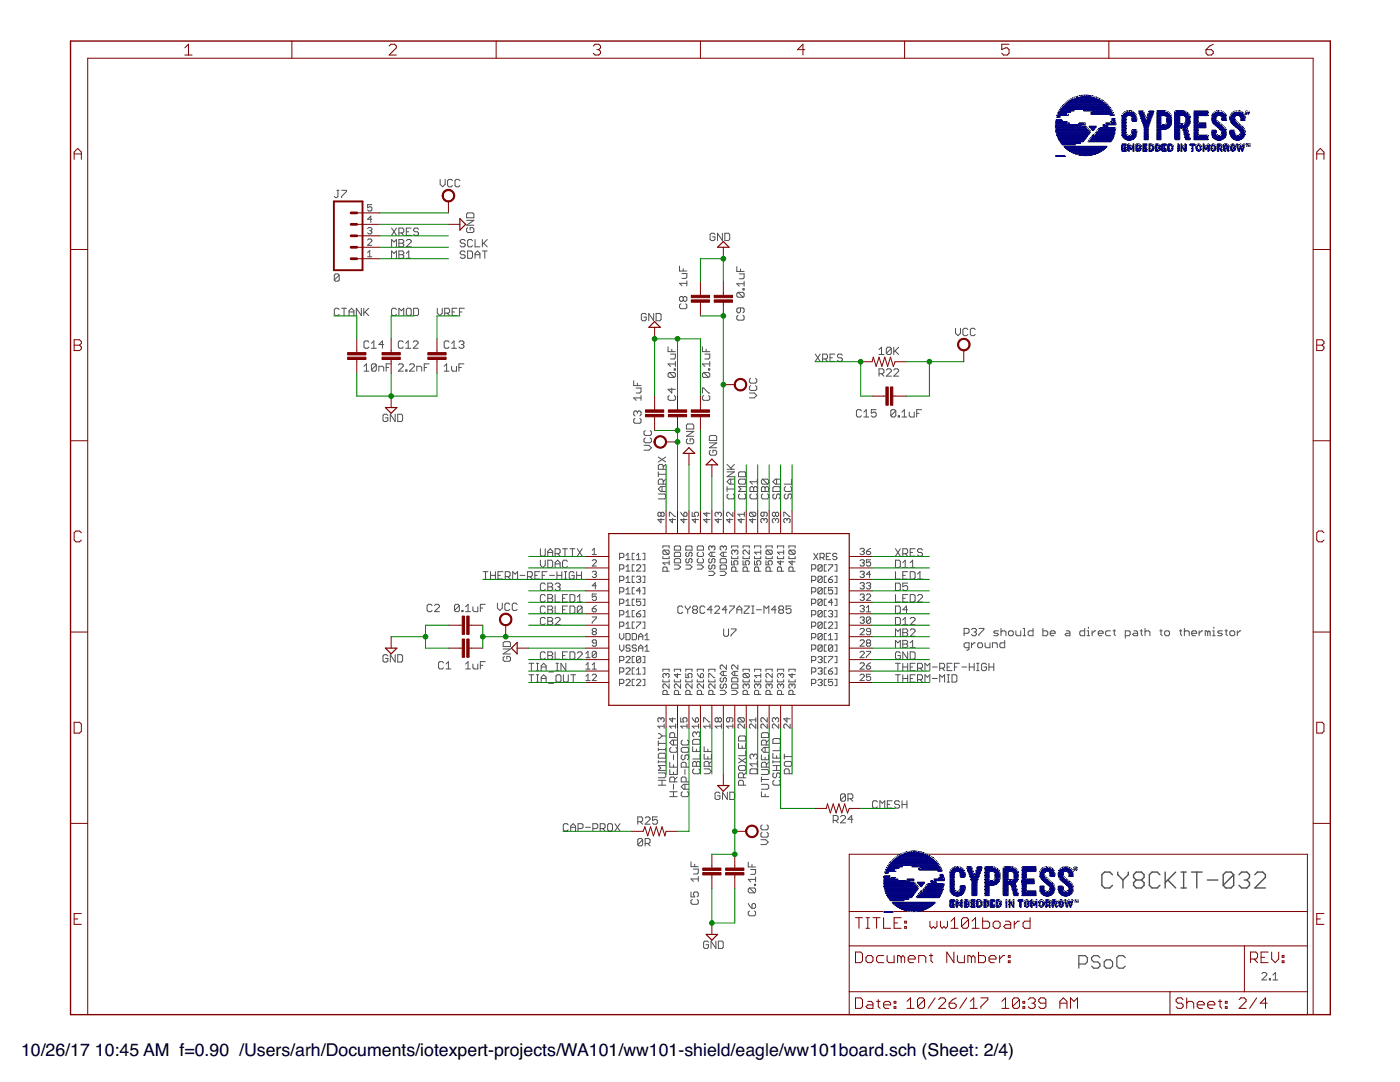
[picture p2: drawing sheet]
<svg xmlns="http://www.w3.org/2000/svg" width="279mm" height="216mm" viewBox="0 0 279 216" stroke-linecap="round" stroke-linejoin="round" font-family="sans-serif">
<defs><g id="words">
<g font-size="3.5">
<text x="4.2" y="210.7">10/26/17</text>
<text x="18.9" y="210.7">10:45 AM f=0.90 /Users/arh/Documents/iotexpert-projects/WA101/ww101-shield/eagle/ww101board.sch (Sheet: 2/4)</text>
</g>
</g></defs>
<g fill="none" stroke="#505050" stroke-width=".2">
<path d="M67.2 38h.5M67.4 38v1.2l-.2 .2h-.2l-.3-.2M68.2 38h1v.2l-1 1v.2M87.8 35.8v1l.5 .5 .5-.5v-1M90.3 36l-.2-.2h-.5l-.3 .2v1l.3 .3h.5l.2-.3M91.8 36l-.3-.2h-.5l-.2 .2v1l.2 .3h.5l.3-.3M67.7 54.9l-.3-.2h-.4l-.3 .2v1M67.7 54.9v1l-.3 .2h-.4l-.3-.2M67.7 54.9l-1 1M73.4 45.6l.2-.2h.4l.2 .2-.2 .4M73.4 50.4l.4-.4v1.2M73.4 51.2h.8"/>
<path d="M73.4 47.9l.2-.2h.4l.2 .2v.2l-.8 .9h.8M73.8 46h.2M74 46l.2 .2-.2 .5h-.4l-.2-.2M74.2 40.8h-.8v.7l.6-.2 .2 .2v.4l-.2 .2h-.4l-.2-.2M74.2 43.8h-.8l.6-.7v1.3M78.1 51.5v-1.4l.5 .5 .5-.5v1.4M78.1 49.3v-1.5l.5 .5 .5-.5v1.5M78.1 45.5l1 1.5M79.1 45.5l-1 1.5M79.6 47.8h.7l.3 .2v.3l-.3 .2 .3 .3v.2l-.3 .3h-.7zM79.6 48.5h.7M79.6 50.1h.7l.3 .2v.3l-.3 .2 .3 .3v.2l-.3 .2h-.7z"/>
<path d="M79.6 50.8h.7M79.6 46.5h.7l.3-.3v-.4l-.3-.3h-.7v1.5M80.1 46.5l.5 .5M81.1 48l.2-.2h.5l.3 .2v.3l-1 1h1M81.1 51.5h1M81.1 46.2h.5M81.1 50.6l.5-.5v1.4M82.1 45.5h-1v1.5h1M83.5 45.8l-.2-.3h-.5l-.3 .3v.2l.3 .2h.5l.2 .3v.2l-.2 .3h-.5l-.3-.3M92.8 48l-.2-.2h-.5l-.3 .2v.3l.3 .2h.5l.2 .3v.2l-.2 .3h-.5l-.3-.3M92.8 50.3l-.2-.2h-.5l-.3 .2v.3l.3 .2h.5l.2 .3v.2l-.2 .2h-.5l-.3-.2M93.1 44h1.5l-1.5 .9h1.5"/>
<path d="M93.3 50.1h.8l.2 .2v1l-.2 .2h-.8zM93.3 45.4l-.2 .3v.5l.2 .2h1l.3-.2v-.5l-.3-.3h-.5v.5M93.3 42.5h1l.3 .2v.8h-1.5v-.8zM94.3 48l-.2-.2h-.5l-.3 .2v1l.3 .3h.5l.2-.3M94.8 47.8v1.5h1M94.8 51.5v-.9l.5-.5 .5 .5v.9M94.8 50.8h1M96.3 47.8v1.5M96.3 50.1h.9M96.5 48.5l.7 .8M96.8 50.1v1.4M97.2 47.8l-.9 1"/>
<path d="M135.6 53.1v1h1.5M136.1 54.6h1v.7l-.3 .3h-.7M136.4 59.4l.2-.2h.2l.3 .2v.5l-.3 .2h-.2l-.2-.2M136.4 59.4l-.3-.2h-.2l-.3 .2v.5l.3 .2h.2l.3-.2M136.4 53.6v.5M136.4 59.4v.5M137.1 56.5h-1.5l.5 .5M137.1 56v1M142.7 46.8l-.2-.3h-.5l-.3 .3v1l.3 .2h.5l.2-.2v-.5h-.5M144.2 46.5v1.5l-1-1.5v1.5M144.7 46.5h.7l.2 .3v1l-.2 .2h-.7zM147 53.2v1h1.5"/>
<path d="M147.3 58.3l-.3 .3v.5l.3 .2h1M147.3 58.3h1l.2 .3v.5l-.2 .2M147.3 58.3l1 1M147.5 54.7h1v.7l-.2 .2h-.8M147.8 53.7v.5M148.3 57.6h.2v.2h-.2zM148.5 56.1v1M148.5 56.6h-1.5l.5 .5M67.7 61.8l-.3-.3h-.4l-.3 .3v.9l.3 .3h.4l.3-.3M68.2 61.5h1M68.7 61.5v1.5M69.7 63v-1l.4-.5 .5 .5v1"/>
<path d="M69.7 62.3h.9M72.1 61.5v1.5l-1-1.5v1.5M72.6 61.5v1.5M72.6 74.1h1M72.6 73.1l.5-.5v1.5M72.9 62.3l.7 .7M73.6 61.5l-1 1M73.6 68.3l-.2-.3h-.5l-.3 .3v.9l.3 .3h.5l.2-.3M74.1 69.5h1M74.1 68.5l.5-.5v1.5M75.1 72.8v1l-.2 .3h-.5l-.3-.3M75.1 72.8l-.2-.2h-.5l-.3 .2v1"/>
<path d="M75.1 72.8l-1 1M75.6 74.1v-1h.7l.3 .2v.8M76.6 68.7h-1l.7-.7v1.5M77.1 73.3h.5M78 72.6h-.9v1.5M79.1 61.8l-.2-.3h-.5l-.3 .3v.9l.3 .3h.5l.2-.3M79.5 72.8l.3-.2h.4l.3 .2v.3l-1 1h1M79.6 63v-1.5l.5 .5 .5-.5v1.5M80.5 68.3l-.3-.3h-.4l-.3 .3v.9l.3 .3h.4l.3-.3M81 73.8h.2v.3h-.2zM81 69.5h1M81 68.5l.5-.5v1.5"/>
<path d="M81.3 61.5h.5l.3 .3v.9l-.3 .3h-.5l-.2-.3v-.9zM81.7 72.8l.3-.2h.4l.3 .2v.3l-1 1h1M82.5 68.3l.2-.3h.5l.2 .3v.2l-.9 1h.9M82.5 61.5h.8l.2 .3v.9l-.2 .3h-.8zM83.2 74.1v-1h.7l.3 .2v.8M84.7 73.3h.5M85.6 72.6h-.9v1.5M87.3 61.5v1l.5 .5 .5-.5v-1M88.6 74.1h1M88.6 73.1l.5-.5v1.5M88.8 62.5h.7l.2-.2v-.5l-.2-.3h-.7v1.5M89.2 62.5l.5 .5"/>
<path d="M89.6 68.3l-.2-.3h-.5l-.3 .3v.9l.3 .3h.5l.2-.3M90.1 73.1v.7l.3 .3h.7v-1M90.1 69.5h1M90.1 68.5l.5-.5v1.5M90.2 62.3h.5M91.2 61.5h-1v1.5h1M91.6 73.3h.5M91.6 68.3l.2-.3h.5l.3 .3v.2l-.3 .2M91.7 62.3h.5M92.1 68.7h.2M92.3 68.7l.3 .3v.2l-.3 .3h-.5l-.2-.3M92.6 72.6h-1v1.5"/>
<path d="M92.7 61.5h-1v1.5M126.5 76v.9h1.4M127 77.4h.9v.8l-.2 .2h-.7M127.2 76.5v.4M127.9 79.4h-1.4l.5 .5M127.9 78.9v1M129 62.8l-.3-.3h-.5l-.2 .3v1l.2 .2h.5l.3-.2v-.5h-.5M130.5 62.5v1.5l-1-1.5v1.5M130.9 62.5h.8l.2 .3v1l-.2 .2h-.8zM133.3 69.2v1h1.5M133.6 74.3l-.3 .3v.5l.3 .2h1M133.6 78.9l-.3 .3v.5l.3 .2h1l.2-.2v-.5l-.2-.3"/>
<path d="M133.6 74.3h1l.2 .3v.5l-.2 .2M133.6 74.3l1 1M133.8 70.7h1v.7l-.2 .2h-.8M134.1 69.7v.5M134.1 77.4v1l-.8-.7h1.5M134.6 73.6h.2v.3h-.2zM134.8 72.1v1M134.8 72.6h-1.5l.5 .5M135.9 60.6l-.3 .3v.5l.3 .2h.9l.3-.2v-.5l-.3-.3M140.2 78.4v-1h.2l1 1h.2M140.2 69.2v1h1.4M140.4 74.3l-.2 .3v.5l.2 .2h1"/>
<path d="M140.4 74.3h1l.2 .3v.5l-.2 .2M140.4 78.9l-.2 .3v.5l.2 .2h1l.2-.2v-.5l-.2-.3M140.4 74.3l1 1M140.7 70.7h.9v.7l-.2 .2h-.7M140.9 69.7v.5M141.4 73.6h.2v.3h-.2zM141.6 72.6h-1.4l.5 .5M141.6 72.1v1M147.3 62.9l-.3 .3v.4l.3 .3h1l.2-.3v-.4l-.2-.3M147.8 61.4v.8l-.3 .2h-.2l-.3-.2v-.5l.3-.3h1l.2 .3v.5l-.2 .2M149.6 78.4h.9l.5 .5-.5 .5h-.9M149.8 76.9l-.2 .3v.5l.2 .2h1l.2-.2v-.5l-.2-.3"/>
<path d="M149.8 75.5l-.2 .2v.5l.2 .3h1l.2-.3v-.5l-.2-.2M162.7 70.7l1 1.4M163.7 70.7l-1 1.4M164.2 71.6h.7l.2-.2v-.5l-.2-.2h-.7v1.4M164.7 71.6l.4 .5M165.7 71.4h.4M166.6 70.7h-.9v1.4h.9M168.1 70.9l-.2-.2h-.5l-.3 .2v.2l.3 .3h.5l.2 .2v.3l-.2 .2h-.5l-.3-.2M175.4 74.6h.7l.3-.3v-.4l-.3-.3h-.7v1.5M175.4 69.8l.5-.5v1.4M175.4 70.7h1M175.9 74.6l.5 .5"/>
<path d="M176.9 73.9l.2-.3h.5l.3 .3v.2l-1 1h1M177.9 69.5v1l-.3 .2h-.5l-.2-.2M177.9 69.5l-.3-.2h-.5l-.2 .2v1M177.9 69.5l-1 1M178.4 73.9l.2-.3h.5l.2 .3v.2l-.9 1h.9M178.4 69.3v1.4M178.6 70l.7 .7M179.3 69.3l-.9 1M190.7 65.5v1l.5 .5 .5-.5v-1M193.1 65.8l-.2-.3h-.5l-.2 .3v.9l.2 .3h.5l.2-.3M194.6 65.8l-.2-.3h-.5l-.2 .3v.9l.2 .3h.5l.2-.3M77.4 82.9l-.2-.2h-.5l-.3 .2v1l.3 .2h.5l.2-.2v-.5h-.5"/>
<path d="M78.9 82.7v1.4l-1-1.4v1.4M79.4 82.7h.7l.2 .2v1l-.2 .2h-.7zM126.7 83.5l-.2 .2v.5l.2 .3h1l.2-.3v-.5l-.2-.2M127.2 82.3l.2-.3h.3l.2 .3v.4l-.2 .3M127.2 82.3l-.2-.3h-.3l-.2 .3v.4l.2 .3M127.2 82.3v.2M128.5 88.9h1l.5 .4-.5 .5h-1M128.8 85.9l-.3 .2v.5l.3 .3h1l.2-.3v-.5l-.2-.2M128.8 87.4l-.3 .2v.5l.3 .2h1l.2-.2v-.5l-.2-.2M131.4 98.6h1.2l.3 .2v.5l-.3 .2h-1.2M131.4 94.1v1M131.4 94.6h1.5"/>
<path d="M131.4 91.2l1.5 1M132.1 97.1v1M132.4 96.6v-.7l-.3-.3h-.5l-.2 .3v.7h1.5M132.4 93.6v-.7l-.3-.2h-.5l-.2 .2v.7h1.5M132.9 97.1h-1l-.5 .5 .5 .5h1M132.9 95.6l-.5 .5M132.9 92.7l-.5 .5M132.9 91.2l-1.5 1M137 86.1h1.5l-1.5 1h1.5M137.2 87.6l-.2 .2v.5l.2 .2h1l.3-.2v-.5l-.3-.2h-.5v.5M137.2 84.6h1l.3 .3v.7h-1.5v-.7zM141.6 88.4h1.4l-1.4 .9h1.4"/>
<path d="M141.8 89.9l-.2 .2v.5l.2 .2h1l.2-.2v-.5l-.2-.2h-.5v.4M141.8 86.9h1l.2 .2v.8h-1.4v-.8zM145.1 94.1h1.5l-1.5 1h1.5M145.1 97.1v1M145.1 97.6h1.5M145.1 93.6h1.5M145.1 92.7l1 .9M145.4 98.6l-.3 .2v.5l.3 .2h.9l.3-.2v-.5l-.3-.2M145.8 95.6v1M146.6 95.6h-1l-.5 .5 .5 .5h1M146.6 92.7l-.8 .7M147.4 95.9l.2-.3h1l.2 .3v.5l-.2 .2h-1l-.2-.2z"/>
<path d="M147.4 94.4l.2-.3h1l.2 .3v.7h-1.4zM147.6 98.6l-.2 .2v.5l.2 .2h1l.2-.2v-.5l-.2-.2M148.8 97.1h-1.4l.5 .5-.5 .5h1.4M149.7 97.3l.2-.2h.3l.2 .2 .2-.2h.3l.2 .2v.8h-1.4zM149.9 98.6l-.2 .2v.5l.2 .2h1l.2-.2v-.5l-.2-.2M150.4 97.3v.8M151.1 95.6v1M151.1 96.1h-1.4l.5 .5M152 97.3l.2-.2h.2l.3 .2 .2-.2h.3l.2 .2v.8h-1.4zM152.2 95.6h1l.2 .3v.5l-.2 .2M152.2 98.6l-.2 .2v.5l.2 .2h1l.2-.2v-.5l-.2-.2M152.2 95.6l-.2 .3v.5l.2 .2h1"/>
<path d="M152.2 95.6l1 1M152.7 97.3v.8M154.2 97.3l.3-.2h1l.2 .2v.8h-1.5zM154.5 98.6l-.3 .2v.5l.3 .2h.2l.3-.2v-.5l.2-.2h.3l.2 .2v.5l-.2 .2M155 95.6v1M155.7 95.6h-1l-.5 .5 .5 .5h1M156.8 98.6l-.3 .2v.5l.3 .2h.2l.3-.2v-.5l.2-.2h.3l.2 .2v.5l-.2 .2M156.8 97.1l-.3 .2v.5l.3 .3h1l.2-.3v-.5l-.2-.2M158 95.6v1h-1.5M171.9 82l-.2-.3h-.5l-.3 .3v1l.3 .2h.5l.2-.2M172.4 83.2h1M172.4 82.2l.5-.5v1.5"/>
<path d="M174.9 81.7h-1v.8l.5-.3h.2l.3 .3v.5l-.3 .2h-.5l-.2-.2M178.8 82l-.3-.3h-.5l-.2 .3v1M178.8 82v1l-.3 .2h-.5l-.2-.2M178.8 82l-1 1M179.3 83h.2v.2h-.2zM180 83.2h1M180 82.2l.5-.5v1.5M181.5 82.2v.8l.2 .2h.8v-1M182.9 82.5h.5M183.9 81.7h-1v1.5M96.4 114.1h1M96.9 114.1v1.4"/>
<path d="M97.9 114.1v1.4M97.9 114.8h1M98.9 114.1v1.4M99.4 114.8h.5M100.4 114.1h-1v1.4h1M100.8 115.1h.8l.2-.3v-.5l-.2-.2h-.8v1.4M101.3 115.1l.5 .4M102.3 115.5v-1.4l.5 .5 .5-.5v1.4M103.8 114.8h1M105.3 115.1h.7l.2-.3v-.5l-.2-.2h-.7v1.4M105.7 115.1l.5 .4M106.7 114.8h.5"/>
<path d="M107.7 114.1h-1v1.4h1M107.8 111.8v1l.5 .5 .5-.5v-1M107.8 109.5v1.2l.3 .3h.5l.2-.3v-1.2M108.2 114.8h.5M108.8 116.6l-.2-.2h-.5l-.3 .2v1l.3 .2h.5l.2-.2M108.8 118.9l-.2-.3h-.5l-.3 .3v1l.3 .2h.5l.2-.2M109.2 114.1h-1v1.4M109.3 111.8h.7l.3 .2v1l-.3 .3h-.7zM109.3 110.2h1M109.3 116.4h.7l.3 .2v.2l-.3 .3 .3 .2v.3l-.3 .2h-.7zM109.3 118.6h.7l.3 .3v.2l-.3 .3 .3 .2v.3l-.3 .2h-.7zM109.3 119.4h.7"/>
<path d="M109.3 111v-1l.5-.5 .5 .5v1M109.3 117.1h.7M109.7 114.8h1M110.8 110.5h.7l.3-.3v-.5l-.3-.2h-.7v1.5M110.8 116.6l.2-.2h.5l.3 .2v.2l-.3 .3M110.8 118.6v1.5h1M110.8 113.3v-1l.5-.5 .5 .5v1M110.8 112.5h1M111.1 114.8h1M111.1 114.1v1.4M111.3 110.5l.5 .5M111.3 117.1h.2"/>
<path d="M111.5 117.1l.3 .2v.3l-.3 .2h-.5l-.2-.2M112.1 114.1v1.4M112.3 109.5h.9M112.3 119.4h.5M112.6 114.1h.5M112.6 115.5h.5M112.8 109.5v1.5M112.9 114.1v1.4M113.2 118.6h-.9v1.5h.9M113.2 112l-.2-.2h-.5l-.2 .2v1l.2 .3h.5l.2-.3M113.7 109.5h1M113.7 118.6h.8l.2 .3v1l-.2 .2h-.8z"/>
<path d="M114.2 109.5v1.5M114.6 114.3l-.3-.2h-.4l-.3 .2v1l.3 .2h.4l.3-.2v-.5h-.5M115.1 114.8h1M115.1 114.1v1.4M115.2 119.1l.5-.5v1.5M115.2 109.5l1 1.5M116.1 114.1v1.4M116.2 109.5l-1 1.5M118.2 114.2l.2-.2h.4l.2 .2-.2 .4M118.2 111.9l.2-.2h.4l.2 .2v.2l-.8 .8h.8M118.2 109.8l.4-.4v1.3M118.2 110.7h.8"/>
<path d="M118.6 114.6h.2M118.8 114.6l.2 .2-.2 .4h-.4l-.2-.2M119 118.5h-.8v.7l.4-.2 .4 .2v.4l-.2 .2h-.4l-.2-.2M119 116.9h-.8l.6-.6v1.2M123.7 118.1h.6l.2-.2v-.4l-.2-.2h-.6v1.2M123.7 115.8h.6l.2-.2v-.4l-.2-.2h-.6v1.2M123.7 113.5h.6l.2-.2v-.4l-.2-.2h-.6v1.3M123.7 111.3h.6l.2-.3v-.4l-.2-.2h-.6v1.3M124.9 118.5h.9M124.9 116.2h.9M124.9 114h.9M124.9 110.8l.4-.4v1.3"/>
<path d="M124.9 113.1l.4-.4v1.3M124.9 115.4l.4-.4v1.2M124.9 117.7l.4-.4v1.2M124.9 120l.4-.5v1.3M124.9 111.7h.9M126.6 119.5h-.4v1.3h.4M126.6 117.3h-.4v1.2h.4M126.6 115h-.4v1.2h.4M126.6 112.7h-.4v1.3h.4M126.6 110.4h-.4v1.3h.4M127 115.2l.2-.2h.5l.2 .2-.2 .4M127 112.9l.2-.2h.5l.2 .2v.2l-.9 .9h.9"/>
<path d="M127 111.7h.9M127 110.8l.4-.4v1.3M127.4 115.6h.3M127.7 115.6l.2 .2-.2 .4h-.5l-.2-.2M127.9 119.5h-.9v.7l.7-.2 .2 .2v.4l-.2 .2h-.5l-.2-.2M127.9 117.9h-.9l.7-.6v1.2M128.3 119.5h.4v1.3h-.4M128.3 117.3h.4v1.2h-.4M128.3 115h.4v1.2h-.4M128.3 112.7h.4v1.3h-.4M128.3 110.4h.4v1.3h-.4M131.9 102.4v.4"/>
<path d="M131.9 103.5v.8l-.6-.6h1.2M131.9 102.4l-.2-.2-.4 .2v.4l.2 .2 .4-.2M131.9 102.4l.2-.2 .4 .2v.4l-.2 .2-.4-.2M132.3 109.3v-.4h1.2v.4M132.3 111v.5h1.2v-.5M132.5 109.8l-.2 .2v.4l.2 .2h.8M132.5 109.8h.8l.2 .2v.4l-.2 .2M132.5 109.8l.8 .8M133.1 114v-.7l-.2-.2h-.4l-.2 .2v.7h1.2M133.5 112.3h-1.2l.4 .4M133.5 111.9v.8M133.6 103v-.8h.2l.8 .8h.2"/>
<path d="M134.2 103.5v.8l-.6-.6h1.2M134.6 109.1l.2-.2h.8l.2 .2v.7h-1.2zM134.6 112.7h.8l.4 .4-.4 .5h-.8M134.8 110.2h.8l.2 .2v.6h-1.2v-.6zM134.8 111.5h.8l.2 .2v.6h-1.2v-.6zM135.8 102.2l.7 .8M136.5 103.5v.8l-.7-.6h1.3M136.7 102.2l.4 .2v.4l-.2 .2h-.4v-.6zM136.9 112.7h.8l.4 .4-.4 .5h-.8M136.9 109.1l.2-.2h.8l.2 .2v.7h-1.2zM137.1 111.5l-.2 .2v.4l.2 .2 .4-.2v-.4l.2-.2 .4 .2v.4l-.2 .2M137.1 110.2l-.2 .2v.4l.2 .2 .4-.2v-.4l.2-.2 .4 .2v.4l-.2 .2"/>
<path d="M138.1 102.2v.8h.7l-.2-.4 .2-.4h.4l.2 .2v.4l-.2 .2M138.8 103.5v.8l-.7-.6h1.3M139.1 109.1l.3-.2h.8l.2 .2v.7h-1.3zM139.1 112.7h.9l.4 .4-.4 .5h-.9M139.4 110.2l-.3 .2v.4l.3 .2h.8l.2-.2v-.4l-.2-.2M139.4 111.5l-.3 .2v.4l.3 .2h.8l.2-.2v-.4l-.2-.2M141.1 103.5v.8l-.7-.6h1.3M141.1 102.2v.8l-.7-.6h1.3M141.4 114h.9l.4 .4-.4 .4h-.9M141.6 111.5l-.2 .2v.4l.2 .2 .5-.2v-.4l.2-.2 .4 .2v.4l-.2 .2M141.6 112.7l-.2 .2v.4l.2 .3 .5-.3v-.4l.2-.2 .4 .2v.4l-.2 .3M142.1 109.1l.2-.2 .4 .2v.5l-.2 .2"/>
<path d="M142.1 109.1l-.2-.2-.5 .2v.5l.2 .2M142.1 109.1v.2M142.1 110.2v.8M142.7 110.2h-.8l-.5 .4 .5 .4h.8M143.3 102.4v.2M143.3 103.5v.8l-.6-.6h1.3M143.3 102.4l-.2-.2-.4 .2v.4l.2 .2M143.3 102.4l.3-.2 .4 .2v.4l-.2 .2M143.7 114h.9l.4 .4-.4 .4h-.9M143.7 112.9l.2-.2h.9l.2 .2v.7h-1.3zM143.7 111.7l.2-.2h.9l.2 .2v.6h-1.3zM144.4 109.1v.2"/>
<path d="M144.4 110.2v.8M144.4 109.1l-.3-.2-.4 .2v.5l.2 .2M144.4 109.1l.2-.2 .4 .2v.5l-.2 .2M145 110.2h-.9l-.4 .4 .4 .4h.9M145.6 103.5v.8l-.6-.6h1.3M146 111.9v.8h.6l-.2-.6 .2-.2h.4l.3 .2v.4l-.3 .2M146 111v.5h1.3v-.5M146 109.3v-.4h1.3v.4M146.3 102.2v.8l-.9-.8-.4 .2v.4l.2 .2M146.6 110v.2M146.6 110l-.2-.2-.4 .2v.4l.2 .2M146.6 110l.3-.2 .4 .2v.4l-.3 .2"/>
<path d="M146.9 114v-.7l-.3-.2h-.4l-.2 .2v.7h1.3M147.9 103.5v.8l-.6-.6h1.2M148.3 109.3v-.4h1.2v.4M148.3 111v.5h1.2v-.5M148.3 111.9v.8h.6l-.2-.6 .2-.2h.4l.2 .2v.4l-.2 .2M148.5 102.2v.8M148.5 102.6h-1.2l.4 .4M149.1 114v-.7l-.2-.2h-.4l-.2 .2v.7h1.2M149.5 109.8v.8l-.8-.8-.4 .2v.4l.2 .2M149.8 102.2l-.2 .2v.4l.2 .2h.8M149.8 102.2h.8l.2 .2v.4l-.2 .2M149.8 102.2l.8 .8"/>
<path d="M150.2 103.5v.8l-.6-.6h1.2M150.6 109.3v-.4h1.2v.4M150.6 111v.5h1.2v-.5M150.6 111.9v.8h.6l-.2-.4 .2-.4h.4l.2 .2v.4l-.2 .2M151.4 114v-.7l-.2-.2h-.4l-.2 .2v.7h1.2M151.8 109.8v.8M151.8 110.2h-1.2l.4 .4M152.5 102.2v.6l-.2 .2-.5-.2v-.4l.3-.2h.8l.2 .2v.4l-.2 .2M152.5 103.7v.2M152.5 103.7l-.2-.2-.5 .2v.4l.3 .2M152.5 103.7l.2-.2 .4 .2v.4l-.2 .2M152.9 111.9v.8h.6l-.2-.6 .2-.2h.4l.2 .2v.4l-.2 .2"/>
<path d="M152.9 111v.5h1.2v-.5M152.9 109.3v-.4h1.2v.4M153.1 109.8l-.2 .2v.4l.2 .2h.8M153.1 109.8h.8l.2 .2v.4l-.2 .2M153.1 109.8l.8 .8M153.7 114v-.7l-.2-.2h-.4l-.2 .2v.7h1.2M154.8 102.4l.2-.2 .4 .2v.4l-.2 .2-.4-.2M154.8 103.7l.2-.2 .4 .2v.4l-.2 .2M154.8 102.4l-.2-.2-.5 .2v.4l.2 .2 .5-.2M154.8 103.7l-.2-.2-.5 .2v.4l.2 .2M154.8 102.4v.4M154.8 103.7v.2"/>
<path d="M155.2 111v.5h1.2v-.5M155.2 109.3v-.4h1.2v.4M155.8 111.9v.8l-.6-.6h1.2M156 114v-.7l-.2-.2h-.4l-.2 .2v.7h1.2M156.4 110.2h-1.2l.4 .4M156.4 109.8v.8M156.4 103v-.8h.2l.9 .8h.2M157.1 103.7l.2-.2 .4 .2v.4l-.2 .2M157.1 103.7l-.3-.2-.4 .2v.4l.2 .2M157.1 103.7v.2M157.4 111v.5h1.3v-.5M157.4 109.3v-.4h1.3v.4"/>
<path d="M157.6 109.8h.9l.2 .2v.4l-.2 .2M157.6 109.8l-.2 .2v.4l.2 .2h.9M157.6 109.8l.9 .8M158.1 111.9v.8l-.7-.6h1.3M158.3 114v-.7l-.2-.2h-.5l-.2 .2v.7h1.3M162 113.5h.6l.2-.2v-.4l-.2-.2h-.6v1.3M162 115.8h.6l.2-.2v-.4l-.2-.2h-.6v1.2M162 118.1h.6l.2-.2v-.4l-.2-.2h-.6v1.2M162.4 110.4l.8 1.3M163.2 110.4l-.8 1.3M163.7 111.3h.6l.2-.3v-.4l-.2-.2h-.6v1.3M164.1 112.9l-.2-.2h-.5l-.2 .2v.8"/>
<path d="M164.1 115.2l-.2-.2h-.5l-.2 .2v.8M164.1 117.5l-.2-.2h-.5l-.2 .2v.8M164.1 119.8l-.2-.3h-.5l-.2 .3v.8M164.1 112.9v.8l-.2 .3h-.5l-.2-.3M164.1 115.2v.8l-.2 .2h-.5l-.2-.2M164.1 117.5v.8l-.2 .2h-.5l-.2-.2M164.1 119.8v.8l-.2 .2h-.5l-.2-.2M164.1 119.8l-.9 .8M164.1 117.5l-.9 .8M164.1 115.2l-.9 .8M164.1 112.9l-.9 .8M164.1 111.3l.4 .4"/>
<path d="M164.9 112.7h-.4v1.3h.4M164.9 115h-.4v1.2h.4M164.9 117.3h-.4v1.2h.4M164.9 119.5h-.4v1.3h.4M164.9 111h.4M165.3 112.7h.9v.2l-.9 .8v.3M165.3 115.6h.7l.2 .4-.2 .2h-.5l-.2-.2zM165.8 110.4h-.9v1.3h.9M166.2 117.3h-.9v.6l.5-.2 .4 .2v.4l-.2 .2h-.5l-.2-.2M166.2 115l-.9 .6M166.6 112.7h.4v1.3h-.4M166.6 115h.4v1.2h-.4"/>
<path d="M166.6 117.3h.4v1.2h-.4M166.6 119.5h.4v1.3h-.4M167 110.6l-.2-.2h-.4l-.2 .2 .2 .4h.4l.2 .3-.2 .4h-.4l-.2-.2M171.6 109.6l.3-.2h.4l.2 .2-.2 .4M171.6 111.9l.3-.2h.4l.2 .2-.2 .4M171.6 114.2l.3-.2h.4l.2 .2-.2 .4M171.6 116.5l.3-.2h.4l.2 .2-.2 .4M171.6 118.7l.3-.2h.4l.2 .2-.2 .5M172.1 119.2h.2M172.1 116.9h.2M172.1 114.6h.2M172.1 112.3h.2"/>
<path d="M172.1 110h.2M172.3 119.2l.2 .2-.2 .4h-.4l-.3-.2M172.3 110l.2 .2-.2 .5h-.4l-.3-.3M172.3 112.3l.2 .2-.2 .4h-.4l-.3-.2M172.3 114.6l.2 .2-.2 .4h-.4l-.3-.2M172.3 116.9l.2 .2-.2 .4h-.4l-.3-.2M172.9 110h.6l.3 .4-.3 .3h-.4l-.2-.3zM172.9 116.5l.2-.2h.4l.3 .2-.3 .4M172.9 118.7l.2-.2h.4l.3 .2v.3l-.9 .8h.9M173.3 116.9h.2M173.5 116.9l.3 .2-.3 .4h-.4l-.2-.2M173.8 111.7h-.9v.6l.4-.2 .5 .2v.4l-.3 .2h-.4l-.2-.2"/>
<path d="M173.8 114.6h-.9l.6-.6v1.2M173.8 109.4l-.9 .6M178.7 111.8h.7l.3 .2v1l-.3 .3h-.7zM178.7 116.4h.7l.3 .2v1l-.3 .2h-.7zM178.7 109.5l1 1.5M178.7 114.1v1.4h1M178.7 118.6v1.5h1M179.7 109.5l-1 1.5M180.2 110.5h.7l.2-.3v-.5l-.2-.2h-.7v1.5M180.2 114.8h.5M180.2 112.3l.5-.5v1.5M180.2 119.4h.5"/>
<path d="M180.2 113.3h.9M180.7 110.5l.4 .5M181.1 114.1h-.9v1.4h.9M181.1 116.4h-.9v.7l.5-.3h.2l.2 .3v.5l-.2 .2h-.5l-.2-.2M181.1 118.6h-.9v1.5h.9M181.7 118.6h.7l.2 .3v1l-.2 .2h-.7zM181.7 114.1h.7l.2 .2v1l-.2 .2h-.7zM181.7 110.2h.4M181.7 112.3l.4-.5v1.5M181.7 113.3h.9M182.6 109.5h-.9v1.5h.9M183.1 118.9l.3-.3h.5l.2 .3v.2l-1 1h1"/>
<path d="M183.1 115.5h1M183.1 114.6l.5-.5v1.4M184.1 109.7l-.2-.2h-.5l-.3 .2v.3l.3 .2h.5l.2 .3v.2l-.2 .3h-.5l-.3-.3M77.4 130.9l-.2-.3h-.5l-.3 .3v1l.3 .2h.5l.2-.2v-.5h-.5M78.9 130.6v1.5l-1-1.5v1.5M79.4 130.6h.7l.2 .3v1l-.2 .2h-.7zM86.2 120.8l-.2-.2h-.5l-.3 .2v1l.3 .2h.5l.2-.2M86.7 120.8l.3-.2h.5l.2 .2v.3l-1 .9h1M88.5 132.3l-.2-.3h-.5l-.3 .3v.9l.3 .3h.5l.2-.3M89 133.5h1M89 132.5l.5-.5v1.5M91.7 120.8l-.3-.2h-.4l-.3 .2v1"/>
<path d="M91.7 120.8v1l-.3 .2h-.4l-.3-.2M91.7 120.8l-1 1M92.2 121.8h.2v.2h-.2zM92.9 132.5l.5-.5v1.5M92.9 121.1l.5-.5v1.4M92.9 133.5h1M92.9 122h1M94.4 132.5v.7l.2 .3h.8v-1M94.4 121.1v.7l.2 .2h.8v-.9M95.9 132.8h.5M95.9 121.3h.5M96.8 120.6h-.9v1.4"/>
<path d="M96.8 132h-.9v1.5M99.3 120.4v.9l.5 .5 .4-.5v-.9M100.4 128.3l.3-.3h.9l.3 .3v.7h-1.5zM100.4 129.5h1.5l-1.5 1h1.5M100.7 131l-.3 .2v.5l.3 .3h.9l.3-.3v-.5l-.3-.2h-.4v.5M101.7 120.6l-.2-.2h-.5l-.2 .2v1l.2 .2h.5l.2-.2M103.2 120.6l-.2-.2h-.5l-.3 .2v1l.3 .2h.5l.2-.2M105.6 134.6h.9M105.6 132.4h.9M106 132.4v1.4M106 134.6v1.5M107 134.6h.5"/>
<path d="M107 136.1h.5M107 132.4h.5M107 133.8h.5M107.3 132.4v1.4M107.3 134.6v1.5M108 135.4h1M108 133.1h1M108 133.8v-1l.5-.4 .5 .4v1M108 136.1v-1l.5-.5 .5 .5v1M108.8 121.2l-.2-.3h-.5l-.3 .3v1l.3 .2h.5l.2-.2M108.8 130.3l-.2-.2h-.5l-.3 .2v1l.3 .2h.5l.2-.2M108.8 123.5l-.2-.3h-.5l-.3 .3v.9l.3 .3h.5l.2-.3"/>
<path d="M109.3 120.9h.7l.3 .3v.2l-.3 .3 .3 .2v.3l-.3 .2h-.7zM109.3 121.7h.7M109.3 123.2h.7l.3 .3v.2l-.3 .3 .3 .2v.2l-.3 .3h-.7zM109.3 130.1h.7l.3 .2v.3l-.3 .2 .3 .2v.3l-.3 .2h-.7zM109.3 124h.7M109.3 130.8h.7M109.5 136.4h1M109.5 134.1h1M110.8 120.9v1.5h1M110.8 123.5l.2-.3h.5l.3 .3v.2l-1 1h1M110.8 130.1v1.4h1M111 132.4h.5"/>
<path d="M111 133.8h.5M111.2 134.6h.5l.3 .3v1l-.3 .2h-.5l-.2-.2v-1zM111.2 132.4v1.4M112.3 121.7h.5M112.3 130.8h.5M112.4 134.6v1.3l.3 .2h.5l.2-.2v-1.3M112.9 132.4v1.4l-.9-1.4v1.4M113.2 120.9h-.9v1.5h.9M113.2 130.1h-.9v1.4h.9M113.7 120.9h.8l.2 .3v1l-.2 .2h-.8zM113.7 130.1h.8l.2 .2v1l-.2 .2h-.8zM113.9 134.6h1"/>
<path d="M114.4 134.6v1.5M115.2 120.1h1M115.2 130.3l.3-.2h.5l.2 .2v.3l-1 .9h1M116.2 121.2l-.2-.3h-.5l-.3 .3v1M116.2 121.2v1l-.2 .2h-.5l-.3-.2M116.2 121.2l-1 1M116.9 130.4l.4-.4v1.2M116.9 132.7l.4-.5v1.3M116.9 135l.4-.5v1.3M116.9 131.2h.9M116.9 133.5h.9M116.9 135.8h.9"/>
<path d="M118.2 123.1h.8v.2l-.8 .9v.2M118.2 121.5h.6l.2 .4-.2 .2h-.4l-.2-.2zM118.2 132.7l.4-.5v1.3M118.2 134.7l.2-.2h.4l.2 .2v.3l-.8 .8h.8M118.2 133.5h.8M118.4 126l-.2-.2 .2-.4h.4l.2 .2-.2 .4M118.4 126l-.2 .2 .2 .5h.4l.2-.3-.2-.4M118.4 126h.4M119 128.3h-.6l-.2-.2 .2-.4h.4l.2 .2v.8l-.2 .2h-.4l-.2-.2M119 130.2v.8l-.2 .2h-.4l-.2-.2M119 130.2l-.2-.2h-.4l-.2 .2v.8M119 120.8l-.8 .7"/>
<path d="M119 130.2l-.8 .8M123.7 122.7h.6l.2-.2v-.5l-.2-.2h-.6v1.3M123.7 131.8h.6l.2-.2v-.4l-.2-.2h-.6v1.2M123.7 125h.6l.2-.2v-.5l-.2-.2h-.6v1.3M123.7 120.4h.6l.2-.2v-.4l-.2-.3h-.6v1.3M123.7 126.4v.9l.4 .4 .4-.4v-.9M123.7 128.7v.8l.4 .4 .4-.4v-.8M123.7 134.1h.6l.2-.2v-.4l-.2-.2h-.6v1.2M123.7 136.4h.6l.2-.2v-.4l-.2-.2h-.6v1.2M124.9 125.4h.9M124.9 131.2l.2-.2h.4l.3 .2v.2l-.9 .8h.9M124.9 126.4h.6l.3 .2v.8l-.3 .3h-.6z"/>
<path d="M124.9 123.1h.9M124.9 120.8h.9M124.9 122.3l.4-.5v1.3M124.9 124.5l.4-.4v1.3M124.9 133.5l.2-.2h.4l.3 .2v.2l-.9 .8h.9M124.9 135.8l.2-.2h.4l.3 .2v.2l-.9 .8h.9M125.8 128.9l-.3-.2h-.4l-.2 .4 .2 .2h.4l.3 .4-.3 .2h-.4l-.2-.2M126.2 126.4h.6l.2 .2v.8l-.2 .3h-.6zM126.6 124.1h-.4v1.3h.4M126.6 121.8h-.4v1.3h.4M126.6 131h-.4v1.2h.4M126.6 133.3h-.4v1.2h.4"/>
<path d="M126.6 135.6h-.4v1.2h.4M127 128.9l-.2-.2h-.4l-.2 .4 .2 .2h.4l.2 .4-.2 .2h-.4l-.2-.2M127 124.1h.9v.2l-.9 .9v.2M127 122.5h.7l.2 .4-.2 .2h-.5l-.2-.2zM127 133.7l.4-.4v1.2M127 135.8l.2-.2h.5l.2 .2v.2l-.9 .8h.9M127 134.5h.9M127.4 127.7v-.9l.5-.4 .4 .4v.9M127.4 129.9v-.8l.5-.4 .4 .4v.8M127.4 127h.9M127.4 129.3h.9M127.9 131.2l-.2-.2h-.5l-.2 .2v.8"/>
<path d="M127.9 131.2v.8l-.2 .2h-.5l-.2-.2M127.9 121.8l-.9 .7M127.9 131.2l-.9 .8M128.3 124.1h.4v1.3h-.4M128.3 121.8h.4v1.3h-.4M128.3 131h.4v1.2h-.4M128.3 133.3h.4v1.2h-.4M128.3 135.6h.4v1.2h-.4M128.7 129.9h.8M128.7 127.7h.8M128.7 126.8l.4-.4v1.3M128.7 129.1l.4-.4v1.2"/>
<path d="M132.3 134v-.5h1.2v.5M132.3 135.6v.5h1.2v-.5M132.9 134.6l-.2-.2-.4 .2v.4l.2 .2M132.9 134.6l.2-.2 .4 .2v.4l-.2 .2M132.9 134.6v.2M133.1 138.6v-.6l-.2-.2h-.4l-.2 .2v.6h1.2M133.5 136.5v.8l-.8-.8-.4 .2v.4l.2 .2M134.6 134v-.5h1.2v.5M134.6 135.6v.5h1.2v-.5M135.2 134.4v.8l-.6-.6h1.2M135.4 138.6v-.6l-.2-.2h-.4l-.2 .2v.6h1.2M135.8 136.5v.8l-.8-.8-.4 .2v.4l.2 .2"/>
<path d="M136.2 121.2l-.2-.3h-.5l-.2 .3v1l.2 .2h.5l.2-.2M136.8 120.9v.3l.4 .5M136.9 135.6v.5h1.2v-.5M136.9 134.4v.8h.6l-.2-.4 .2-.4h.4l.2 .2v.4l-.2 .2M136.9 134v-.5h1.2v.5M137.2 121.7v.7M137.7 138.6v-.6l-.2-.2h-.4l-.2 .2v.6h1.2M137.7 120.9v.3l-.5 .5M138.1 136.5v.8l-.8-.8-.4 .2v.4l.2 .2M138.5 121.7l-.3-.3v-.2l.3-.3h.5l.2 .3v.2l-.2 .3M138.5 121.7l-.3 .2v.3l.3 .2h.5l.2-.2v-.3l-.2-.2M138.5 121.7h.5"/>
<path d="M139.1 134v-.5h1.3v.5M139.1 135.6v.5h1.3v-.5M139.1 134.4l.7 .8M139.8 134.6l.2-.2 .4 .2v.4l-.2 .2h-.4zM140 138.6v-.6l-.2-.2h-.4l-.3 .2v.6h1.3M140.4 136.5v.8l-.8-.8-.5 .2v.4l.3 .2M140.7 121.2l-.3-.3h-.5l-.2 .3v1l.2 .2h.5l.3-.2M141.4 134v-.5h1.3v.5M141.4 135.6v.5h1.3v-.5M141.4 135.2v-.8h.2l.9 .8h.2M142.2 121.7h-1l.7-.8v1.5M142.3 138.6v-.6l-.2-.2h-.5l-.2 .2v.6h1.3"/>
<path d="M142.6 121.2l.3-.3h.5l.2 .3v.2l-1 1h1M142.7 136.5v.8l-.8-.8-.5 .2v.4l.2 .2M143.7 137.8h.9l.4 .4-.4 .4h-.9M143.9 135.2l-.2 .2v.4l.2 .3 .5-.3v-.4l.2-.2 .4 .2v.4l-.2 .3M143.9 136.5l-.2 .2v.4l.4 .2 .3-.2v-.4l.4-.2 .2 .2v.4l-.2 .2M144.4 134v.8M144.4 125.5v1.2l.3 .3h.5l.2-.3v-1.2M145 134h-.9l-.4 .4 .4 .4h.9M145 132.7v.8l-.9-.8-.4 .2v.4l.2 .2M145.1 121.7h-1l.7-.8v1.5M145.6 120.9h1v.3l-1 1v.2M145.9 125.5h1v.3l-1 .9v.3"/>
<path d="M146 137.8h.9l.4 .4-.4 .4h-.9M146 135.4l.2-.2h.8l.3 .2v.7h-1.3zM146.2 136.5h.8l.3 .2v.6h-1.3v-.6zM146.6 134v.8M147.1 121.7h.9M147.1 122.4v-1l.5-.5 .4 .5v1M147.3 134h-.9l-.4 .4 .4 .4h.9M147.3 132.7v.8l-.9-.8-.4 .2v.4l.2 .2M148.3 134v-.5h1.2v.5M148.3 135.6v.5h1.2v-.5M148.5 134.4l-.2 .2v.4l.2 .2h.8M148.5 134.4h.8l.2 .2v.4l-.2 .2"/>
<path d="M148.5 134.4l.8 .8M148.5 120.9h1v.3l-1 1v.2h1M148.9 136.7l-.2-.2-.4 .2v.4l.2 .2M148.9 136.7l.2-.2 .4 .2v.4l-.2 .2M148.9 136.7v.2M149.1 138.6v-.6l-.2-.2h-.4l-.2 .2v.6h1.2M150 120.9h.5M150 122.4h.5M150.3 120.9v1.5M150.6 134v-.5h1.2v.5M150.6 135.6v.5h1.2v-.5M151 121.7h1"/>
<path d="M151.2 136.7l-.2-.2-.4 .2v.4l.2 .2M151.2 136.7l.2-.2 .4 .2v.4l-.2 .2M151.2 136.7v.2M151.4 138.6v-.6l-.2-.2h-.4l-.2 .2v.6h1.2M151.8 134.4v.8M151.8 134.8h-1.2l.4 .4M152.5 122.4v-1.5l.5 .5 .4-.5v1.5M152.9 135.6v.5h1.2v-.5M152.9 134v-.5h1.2v.5M153.5 136.7l-.2-.2-.4 .2v.4l.2 .2M153.5 136.7l.2-.2 .4 .2v.4l-.2 .2M153.5 136.7v.2"/>
<path d="M153.7 138.6v-.6l-.2-.2h-.4l-.2 .2v.6h1.2M154.1 134.4v.8l-.8-.8-.4 .2v.4l.2 .2M154.9 121.7h-1l.8-.8v1.5M155.2 135.6v.5h1.2v-.5M155.2 134v-.5h1.2v.5M155.7 121.7l-.3-.3v-.2l.3-.3h.4l.3 .3v.2l-.3 .3M155.7 121.7l-.3 .2v.3l.3 .2h.4l.3-.2v-.3l-.3-.2M155.7 121.7h.4M155.8 134.6l-.2-.2-.4 .2v.4l.2 .2M155.8 136.7l-.2-.2-.4 .2v.4l.2 .2M155.8 136.7l.2-.2 .4 .2v.4l-.2 .2M155.8 134.6l.2-.2 .4 .2v.4l-.2 .2"/>
<path d="M155.8 134.6v.2M155.8 136.7v.2M156 138.6v-.6l-.2-.2h-.4l-.2 .2v.6h1.2M157.4 135.6v.5h1.3v-.5M157.4 134v-.5h1.3v.5M157.9 120.9h-1v.8l.5-.3h.2l.3 .3v.5l-.3 .2h-.5l-.2-.2M158.1 136.7l.2-.2 .4 .2v.4l-.2 .2M158.1 136.7l-.2-.2-.5 .2v.4l.2 .2M158.1 134.4v.8l-.7-.6h1.3M158.1 136.7v.2M158.3 138.6v-.6l-.2-.2h-.5l-.2 .2v.6h1.3M162 131.8h.6l.2-.2v-.4l-.2-.2h-.6v1.2"/>
<path d="M162 127.3h.6l.2-.3v-.4l-.2-.2h-.6v1.3M162 122.7h.6l.2-.2v-.5l-.2-.2h-.6v1.3M162 129.5h.6l.2-.2v-.4l-.2-.2h-.6v1.2M162 120.4h.6l.2-.2v-.4l-.2-.3h-.6v1.3M162 125h.6l.2-.2v-.5l-.2-.2h-.6v1.3M162 134.1h.6l.2-.2v-.4l-.2-.2h-.6v1.2M162 136.4h.6l.2-.2v-.4l-.2-.2h-.6v1.2M163.2 131.2l.2-.2h.5l.2 .2-.2 .4M163.2 133.5l.2-.2h.5l.2 .2-.2 .4M163.2 135.8l.2-.2h.5l.2 .2-.2 .4M163.7 136.2h.2M163.7 133.9h.2"/>
<path d="M163.7 131.6h.2M163.9 136.2l.2 .2-.2 .4h-.5l-.2-.2M163.9 131.6l.2 .2-.2 .4h-.5l-.2-.2M163.9 133.9l.2 .2-.2 .4h-.5l-.2-.2M164.1 124.3v.9l-.2 .2h-.5l-.2-.2M164.1 122l-.2-.2h-.5l-.2 .2v.9M164.1 128.9l-.2-.2h-.5l-.2 .2v.8M164.1 124.3l-.2-.2h-.5l-.2 .2v.9M164.1 126.6l-.2-.2h-.5l-.2 .2v.8M164.1 122v.9l-.2 .2h-.5l-.2-.2M164.1 126.6v.8l-.2 .3h-.5l-.2-.3M164.1 128.9v.8l-.2 .2h-.5l-.2-.2"/>
<path d="M164.1 128.9l-.9 .8M164.1 126.6l-.9 .8M164.1 124.3l-.9 .9M164.1 122l-.9 .9M164.9 124.1h-.4v1.3h.4M164.9 121.8h-.4v1.3h.4M164.9 131h-.4v1.2h.4M164.9 128.7h-.4v1.2h.4M164.9 126.4h-.4v1.3h.4M164.9 133.3h-.4v1.2h.4M164.9 135.6h-.4v1.2h.4M165.3 124.3l.2-.2h.5l.2 .2v.2l-.9 .9h.9"/>
<path d="M165.3 122l.2-.2h.5l.2 .2-.2 .5M165.3 131h.9v.2l-.9 .8v.2M165.3 133.9h.7l.2 .4-.2 .2h-.5l-.2-.2zM165.3 127.7h.9M165.3 126.8l.5-.4v1.3M165.8 122.5h.2M166 122.5l.2 .2-.2 .4h-.5l-.2-.2M166.2 128.9l-.2-.2h-.5l-.2 .2v.8M166.2 128.9v.8l-.2 .2h-.5l-.2-.2M166.2 135.6h-.9v.6l.5-.2 .4 .2v.4l-.2 .2h-.5l-.2-.2M166.2 128.9l-.9 .8M166.2 120.2h-.9l.7-.7v1.3"/>
<path d="M166.2 133.3l-.9 .6M166.6 124.1h.4v1.3h-.4M166.6 121.8h.4v1.3h-.4M166.6 131h.4v1.2h-.4M166.6 128.7h.4v1.2h-.4M166.6 126.4h.4v1.3h-.4M166.6 133.3h.4v1.2h-.4M166.6 135.6h.4v1.2h-.4M171.6 125.6l.3-.2h.4l.2 .2v.2l-.9 .9h.9M171.6 127.9l.3-.2h.4l.2 .2v.2l-.9 .8h.9M171.6 121l.3-.2h.4l.2 .2-.2 .5M171.6 123.3l.3-.2h.4l.2 .2-.2 .4"/>
<path d="M171.6 130.2l.3-.2h.4l.2 .2v.2l-.9 .8h.9M171.6 132.5l.3-.3h.4l.2 .3v.2l-.9 .8h.9M171.6 134.7l.3-.2h.4l.2 .2v.3l-.9 .8h.9M172.1 123.7h.2M172.1 121.5h.2M172.3 121.5l.2 .2-.2 .4h-.4l-.3-.2M172.3 123.7l.2 .3-.2 .4h-.4l-.3-.2M172.9 130h.9v.2l-.9 .8v.2M172.9 132.9h.6l.3 .4-.3 .2h-.4l-.2-.2zM172.9 122.1h.9M172.9 121.2l.4-.4v1.3M173.1 128.3l-.2 .2 .2 .4h.4l.3-.2-.3-.4"/>
<path d="M173.1 128.3l-.2-.2 .2-.4h.4l.3 .2-.3 .4M173.1 128.3h.4M173.8 126h-.7l-.2-.2 .2-.4h.4l.3 .2v.8l-.3 .3h-.4l-.2-.3M173.8 123.3v.9l-.3 .2h-.4l-.2-.2M173.8 134.5h-.9v.7l.4-.2 .5 .2v.4l-.3 .2h-.4l-.2-.2M173.8 123.3l-.3-.2h-.4l-.2 .2v.9M173.8 123.3l-.9 .9M173.8 132.2l-.9 .7M178.7 120.9h.7l.3 .3v1l-.3 .2h-.7zM178.7 127v-1.5l.5 .5 .5-.5v1.5M178.7 134.6h1M178.7 132.4h1"/>
<path d="M178.7 123.2h.7l.3 .3v.9l-.3 .3h-.7zM178.7 129.2v-1.4l.5 .5 .5-.5v1.4M179.2 132.4v1.4M179.2 134.6v1.5M179.7 130.3l-.3-.2h-.5l-.2 .2v1l.2 .2h.5l.3-.2v-.5h-.5M180.2 127.8h.7l.2 .2v.3l-.2 .2 .2 .3v.2l-.2 .2h-.7zM180.2 125.5h.7l.2 .3v.2l-.2 .2 .2 .3v.2l-.2 .3h-.7zM180.2 132.4v1.4M180.2 134.6v1.5M180.2 135.4h.9M180.2 133.1h.9M180.2 128.5h.7"/>
<path d="M180.2 124.7h.9M180.2 123.7l.5-.5v1.5M180.2 126.2h.7M181.1 121.7h-.9l.7-.8v1.5M181.1 130.1v1.4l-.9-1.4v1.4M181.1 132.4v1.4M181.1 134.6v1.5M181.7 129.2h.9M181.7 125.8l.2-.3h.5l.2 .3v.2l-.9 1h.9M181.7 123.5l.2-.3h.5l.2 .3v.2l-.9 1h.9M181.7 130.1h.7l.2 .2v1l-.2 .2h-.7zM181.7 135.4h.4"/>
<path d="M181.7 133.1h.4M181.7 128.3l.4-.5v1.4M182.6 132.4h-.9v1.4h.9M182.6 134.6h-.9v1.5h.9M183.1 135.6h.8l.2-.2v-.5l-.2-.3h-.8v1.5M183.1 133.3h.8l.2-.2v-.5l-.2-.2h-.8v1.4M183.6 135.6l.5 .5M183.6 133.3l.5 .5M184.6 136.1v-1.5l.5 .5 .5-.5v1.5M184.6 133.8v-1.4l.5 .4 .5-.4v1.4M186.1 135.4h.9M186.1 133.1h.9"/>
<path d="M187.5 133.3h.8l.2-.2v-.5l-.2-.2h-.8v1.4M187.5 136.1v-1.5l.5 .5 .5-.5v1.5M188 133.3l.5 .5M189 134.6h.5M189 136.1h.5M189 133.1h.5M189.3 134.6v1.5M190 134.6h.7l.3 .3v1l-.3 .2h-.7zM190 132.4h-1v1.4h1M190.5 133.1h.5M191.5 132.4h-1v1.4M192 133.1h.9"/>
<path d="M192.4 126.4h.7l.3-.3v-.5l-.3-.2h-.7v1.5M193.4 129.2h-.7l-.3-.2v-.5l.3-.2h.7v1.2l-.3 .2h-.2M193.4 133.1h1M193.4 132.4v1.4M193.9 125.6l.2-.2h.5l.3 .2v.3l-.3 .2M193.9 128.3v.9M194.4 126.1h.2M194.4 132.4v1.4M194.6 126.1l.3 .3v.2l-.3 .3h-.5l-.2-.3M194.6 128.3h-.2l-.5 .5M194.9 132.4h.5M194.9 133.8h.5"/>
<path d="M195.2 132.4v1.4M195.4 125.4h.9v.2l-.9 1v.3M195.4 128.3h.5l.2 .2v.5l-.2 .2h-.5l-.3-.2v-.5zM196.6 128.3v.7l.2 .2h.8v-.9M196.9 132.6l-.3-.2h-.5l-.2 .2v1l.2 .2h.5l.3-.2v-.5h-.5M197.4 133.1h.9M197.4 132.4v1.4M198.1 129.2v-.9h.7l.2 .2v.7M198.3 132.4v1.4M199.3 125.9h-.8l-.2 .2 .2 .3h.5l.3 .2-.3 .3h-.7M199.8 126.1l.2-.2h.5l.3 .2v.8M199.8 125.4v1.5"/>
<path d="M200.5 127.8v1.4h-.7l-.3-.2v-.5l.3-.2h.7M201.3 126.1l.2-.2h.5l.2 .2v.5l-.2 .3h-.5l-.2-.3zM202.7 125.9v.7l.3 .3h.7v-1M204.2 125.4h.2v1.5M204.2 126.9h.5M206.2 125.4v1.5h-.8l-.2-.3v-.5l.2-.2h.8M208.1 125.4v1.5h.8l.2-.3v-.5l-.2-.2h-.8M209.6 126.4h1v-.3l-.3-.2h-.5l-.2 .2v.5l.2 .3h.5M212.8 125.9h.5l.2 .2v.8h-.7l-.2-.3 .2-.2h.7M216.5 125.4v1.5h-.8l-.2-.3v-.5l.2-.2h.8M217 126.9h.4M217 125.9h.2v1"/>
<path d="M217.2 125.1v.3M218 125.9v1M218.7 125.9h-.3l-.4 .5M219.2 126.4h1v-.3l-.3-.2h-.5l-.2 .2v.5l.2 .3h.5M221.6 125.9h-.7l-.3 .2v.5l.3 .3h.7M222.1 125.9h.5M222.4 125.6v1l.2 .3M224.6 126.9h.7l.3-.3v-.5l-.3-.2h-.7v1.4M226.3 125.9h.5l.2 .2v.8h-.7l-.2-.3 .2-.2h.7M227.5 125.9h.5M227.8 125.6v1l.2 .3M228.5 126.1l.2-.2h.5l.3 .2v.8"/>
<path d="M228.5 125.4v1.5M231.5 125.9h.4M231.7 125.6v1l.2 .3M232.4 126.1l.3-.2h.5l.2 .2v.5l-.2 .3h-.5l-.3-.3zM235.4 125.9h.5M235.6 125.6v1l.3 .3M236.4 126.1l.2-.2h.5l.2 .2v.8M236.4 125.4v1.5M237.8 126.4h1v-.3l-.2-.2h-.5l-.3 .2v.5l.3 .3h.5M239.3 125.9v1M240.1 125.9h-.3l-.5 .5M241 126.1l-.2-.2h-.3v1"/>
<path d="M241 126.1v.8M241 126.1l.3-.2 .2 .2v.8M242 126.9h.5M242 125.9h.3v1M242.3 125.1v.3M244 125.9h-.8l-.2 .2 .2 .3h.5l.3 .2-.3 .3h-.7M244.5 125.9h.5M244.7 125.6v1l.3 .3M245.4 126.1l.3-.2h.5l.2 .2v.5l-.2 .3h-.5l-.3-.3zM246.9 125.9v1M247.6 125.9h-.2l-.5 .5M131.4 156.7h1.5"/>
<path d="M131.4 155.7h1.5M131.4 154.2h1.2l.3 .3v.5l-.3 .2h-1.2M131.4 150.5l.2-.2h1l.3 .2v.8h-1.5zM131.4 152h1.5M131.4 147.8v1M131.4 149.3v.5M131.4 151.8v.5M131.4 149.6h1.5M131.4 148.3h1.5M131.4 146.4h.2l.5 .5M131.9 143.4v.2M131.9 143.4l-.2-.2-.4 .2v.4l.2 .3"/>
<path d="M131.9 143.4l.2-.2 .4 .2v.4l-.2 .3M132.1 155.7v1M132.1 146.9l-.5 .4h-.2M132.1 146.9h.8M132.5 144.5v.8M132.5 144.9h-1.2l.4 .4M132.9 149.3v.5M132.9 151.8v.5M132.9 152.8h-1.5l.5 .4-.5 .5h1.5M133.7 159h1.4M133.7 158h1.4M133.7 152.1v1h1.4"/>
<path d="M133.7 153.6v.9h1.4v-.9M133.9 149.1l-.2 .3v.5l.2 .2h1l.2-.2v-.5l-.2-.3M134.2 143.2v.9l-.6-.7h1.2M134.4 147.7v1M134.4 150.6v1M134.4 152.6v.5M134.4 154.1v.4M134.4 156.5v1M134.4 158v1M134.6 156v-.7l-.2-.3h-.5l-.2 .3v.7h1.4M134.6 147.2v-.7l-.2-.3h-.5l-.2 .3v.7h1.4M134.8 144.5v.8"/>
<path d="M134.8 144.9h-1.2l.4 .4M135.1 155l-.5 .5M135.1 147.7h-.9l-.5 .5 .5 .5h.9M135.8 143.2v.9h.7l-.2-.5 .2-.4h.4l.2 .2v.4l-.2 .3M136 149.4l.2-.3h1l.2 .3v.5l-.2 .2h-1l-.2-.2zM136.2 150.6l-.2 .3v.5l.2 .2h.2l.3-.2v-.5l.2-.3h.3l.2 .3v.5l-.2 .2M136.2 158l-.2 .2v.5l.2 .3h1l.2-.3v-.5l-.2-.2M136.2 147.7l-.2 .2v.5l.2 .3h1l.2-.3v-.5l-.2-.2M136.7 153.6v.9M136.7 156.5v1M136.9 156v-.7l-.2-.3h-.5l-.2 .3v.7h1.4M136.9 153.1v-.8l-.2-.2h-.5l-.2 .2v.8h1.4"/>
<path d="M137.1 144.9h-1.3l.5 .4M137.1 144.5v.8M137.4 156.5h-1l-.4 .5 .4 .5h1M138.1 143.2l.7 .9M138.2 147.8l.3-.3h1l.2 .3v.7h-1.5zM138.2 149v1h1.5v-1M138.2 152.2l.3-.3h.2l.3 .3 .2-.3h.3l.2 .3v.7h-1.5zM138.5 153.4l-.3 .3v.5l.3 .2h1l.2-.2v-.5l-.2-.3M138.8 143.4l.4-.2 .2 .2v.4l-.2 .3h-.4zM139 146.3l.2-.3h.3l.2 .3v.5l-.2 .2M139 146.3l-.3-.3h-.2l-.3 .3v.5l.3 .2M139 146.3v.2"/>
<path d="M139 149.5v.5M139 152.2v.7M139.4 144.9h-1.3l.5 .4M139.4 144.5v.8M139.7 150.5v.9h-1.5M140.4 144.1v-.9h.2l.9 .9h.2M140.5 153.4h1l.5 .5-.5 .5h-1M140.5 150.5v.9h1.5v-.9M140.5 149v1h1.5M141.3 149.5v.5M141.3 151v.4M141.5 152.9v-.7l-.2-.3h-.5l-.3 .3v.7h1.5"/>
<path d="M141.7 144.5v.8M141.7 144.9h-1.3l.4 .4M142 151.9l-.5 .5M143.3 143.4l.3-.2 .4 .2v.4l-.2 .3-.5-.3M143.3 143.4v.4M143.3 143.4l-.2-.2-.4 .2v.4l.2 .3 .4-.3M143.7 158.3l-.3-.2h-.5l-.2 .2v1l.2 .2h.5l.3-.2v-.5h-.5M144 144.9h-1.3l.4 .4M144 144.5v.8M145.2 158.1v1.4l-1-1.4v1.4M145.6 143.2v.6l-.2 .3-.4-.3v-.4l.2-.2h.8l.3 .2v.4l-.3 .3M145.6 158.1h.8l.2 .2v1l-.2 .2h-.8z"/>
<path d="M146.3 144.9h-1.3l.4 .4M146.3 144.5v.8M147.4 153l.2-.2h1l.2 .2v.5l-.2 .2h-1l-.2-.2zM147.4 148.3v1h1.4v-1M147.4 151.3l1.4 1M147.5 143.2h.8l.2 .2v.4l-.2 .3M147.5 143.2l.8 .9M147.5 143.2l-.2 .2v.4l.2 .3h.8M147.6 146.9h1l.2 .2v.7h-1.4v-.7zM148.1 148.8v.5M148.4 155.2v-.7l-.3-.3h-.5l-.2 .3v.7h1.4M148.4 156.7v-.8l-.3-.2h-.5l-.2 .2v.8h1.4"/>
<path d="M148.5 144.5v.8l-.8-.8-.4 .2v.4l.2 .2M148.8 149.8v1h-1.4M148.8 154.2l-.4 .5M148.8 151.3l-1.4 1M149.9 153.4h1l.2 .3v.7h-1.4v-.7zM150.4 150.7l.2-.2h.3l.2 .2v.5l-.2 .2M150.4 150.7l-.2-.2h-.3l-.2 .2v.5l.2 .2M150.4 150.7v.3M150.8 144.5v.8l-.8-.8-.4 .2v.4l.2 .2M150.8 143.2v.9M150.8 143.6h-1.2l.4 .5M151.1 152.4h-1.4l.5 .5"/>
<path d="M151.1 151.9v1M152 146.5l.2-.3h1l.2 .3v.7h-1.4zM152 150.6v1h1.4v-1M152 153.6h1.2l.2 .2v.5l-.2 .2h-1.2M152 156.5h1.2l.2 .3v.4l-.2 .3h-1.2M152 158v1h1.4M152 155v1M152 155.5h1.4M152.7 149.1v1M152.7 151.1v.5M152.7 158.5v.5M152.9 153.1v-.8l-.2-.2h-.5l-.2 .2v.8h1.4"/>
<path d="M152.9 148.7v-.8l-.2-.2h-.5l-.2 .2v.8h1.4M153.1 143.2v.9l-.8-.9-.5 .2v.4l.3 .3M153.1 144.5v.8l-.8-.8h-.2l-.3 .2v.4l.3 .2M153.4 149.1h-1l-.4 .5 .4 .5h1M153.4 152.1l-.5 .5M153.4 147.7l-.5 .5M154.2 147.6l.3-.2h1l.2 .2v.7h-1.5zM154.2 150.3v1h1.5v-1M154.2 151.8v.5M154.2 153.7h1.5M154.2 152.8h1.5M154.2 152h1.5"/>
<path d="M154.5 155.7l-.3 .2v.5l.3 .3h1l.2-.3v-.5l-.2-.2M154.5 154.2l-.3 .3v.5l.3 .2h.2l.3-.2v-.5l.2-.3h.3l.2 .3v.5l-.2 .2M154.8 143.4l.2-.2 .4 .2v.4l-.2 .3M154.8 143.4l-.2-.2-.5 .2v.4l.2 .3M154.8 143.4v.2M155 150.8v.5M155 152.8v.9M155.4 144.5v.8l-.8-.8-.5 .2v.4l.2 .2M155.7 148.8v1h-1.5M155.7 151.8v.5M156.5 150.5v.9M156.5 151h1.5"/>
<path d="M156.8 151.9h1l.2 .3v.5l-.2 .2h-1l-.3-.2v-.5zM157.1 143.2v.9l-.7-.7h1.3M157.5 154.4v-.7l-.2-.3h-.5l-.3 .3v.7h1.5M157.7 144.5v.8l-.9-.8-.4 .2v.4l.2 .2M168.7 158.7v.9l-.2 .3h-.5l-.3-.3M168.7 158.7l-.2-.3h-.5l-.3 .3v.9M168.7 158.7l-1 .9M169.2 159.4h.8l.2-.2v-.5l-.2-.3h-.8v1.5M169.7 159.4l.5 .5M178.1 159.8h-1v1.4h1M180 159.8v1.4M181 159.8v1.4"/>
<path d="M113.4 164.6l-.2-.2h-.5l-.3 .2v1l.3 .2h.5l.2-.2M113.9 165.8v-1l.5-.4 .5 .4v1M113.9 165.1h1M115.4 165.3h.7l.3-.2v-.5l-.3-.2h-.7v1.4M116.8 165.1h1M118.3 165.3h.7l.3-.2v-.5l-.3-.2h-.7v1.4M119.8 165.3h.7l.3-.2v-.5l-.3-.2h-.7v1.4M120.3 165.3l.5 .5M121.3 164.6l.2-.2h.5l.2 .2v1l-.2 .2h-.5l-.2-.2zM122.7 164.4l1 1.4M123.7 164.4l-1 1.4M127.3 164h.7l.2-.3v-.4l-.2-.3h-.7v1.5"/>
<path d="M127.8 164l.4 .5M128.2 167.6l-.2-.3h-.5l-.2 .3v1M128.2 167.6v1l-.2 .2h-.5l-.2-.2M128.2 167.6l-.9 1M128.8 168.3h.7l.2-.2v-.5l-.2-.3h-.7v1.5M128.8 163.3l.2-.3h.5l.2 .3v.2l-.9 1h.9M129.2 168.3l.5 .5M131.2 163h-1v.7l.5-.2h.3l.2 .2v.5l-.2 .3h-.5l-.3-.3M137.9 178v1h.7l-.2-.5v-.3l.2-.2h.5l.3 .2v.5l-.3 .3M137.9 172v.9h1.5M138.2 179.5l-.3 .2v.5l.3 .2h.9l.3-.2v-.5l-.3-.2M138.4 173.4h1v.8l-.3 .2h-.7"/>
<path d="M138.6 172.4v.5M139.4 175.4h-1.5l.5 .5M139.4 174.9v1M149.3 172v1h1.5M149.6 177.2l-.3 .2v.5l.3 .3h1M149.6 177.2h1l.2 .2v.5l-.2 .3M149.6 177.2l1 1M149.8 173.5h1v.7l-.2 .3h-.8M150.1 172.5v.5M150.6 176.4h.2v.3h-.2zM150.8 175v1M150.8 175.5h-1.5l.5 .5"/>
<path d="M151.8 167.6h1l.5 .4-.5 .5h-1M152.1 166.1l-.3 .2v.5l.3 .2h1l.2-.2v-.5l-.2-.2M152.1 164.6l-.3 .2v.5l.3 .3h1l.2-.3v-.5l-.2-.2M166.3 163.7h.7l.3-.2v-.5l-.3-.3h-.7v1.5M166.8 163.7l.5 .5M167.7 163l.3-.3h.5l.2 .3v.2l-1 1h1M170.2 163.5h-1l.8-.8v1.5M175.1 160l-.2-.2h-.5l-.3 .2v1l.3 .2h.5l.2-.2M175.6 161.2v-1.4l.5 .5 .5-.5v1.4M177.1 160.5h.5M179.5 160l-.2-.2h-.5l-.3 .2v.3l.3 .2h.5l.2 .3v.2l-.2 .2h-.5l-.3-.2M180 160.5h1"/>
<path d="M141.4 188l-.2-.2h-.5l-.3 .2v1l.3 .3h.5l.2-.3v-.5h-.5M142.9 187.8v1.5l-1-1.5v1.5M143.4 187.8h.7l.2 .2v1l-.2 .3h-.7zM149.3 180.3l.8 1M149.6 181.8l-.3 .2v.5l.3 .2h1l.2-.2v-.5l-.2-.2M150.3 180.3h.3l.2 .2v.5l-.2 .3h-.5v-.8zM251.8 194.3l.3-.2h.5l.2 .2v.2l-1 1h1M253.3 195.3h.3v.2h-.3zM254 195.5h1M254 194.5l.5-.4v1.4"/>
</g>
<path d="M215.3 192.4h1.3l.4-.5v-.8l-.4-.4h-1.3v2.5M219.5 191.1l-.4-.4h-.8l-.5 .4v.4l.5 .4h.8l.4 .5v.4l-.4 .4h-.8l-.5-.4M220.8 191.5h.8l.4 .4v.9l-.4 .4h-.8l-.4-.4v-.9zM224.6 191.1l-.4-.4h-.9l-.4 .4v1.7l.4 .4h.9l.4-.4" fill="none" stroke="#505050" stroke-width=".23"/>
<g fill="none" stroke="#505050" stroke-width=".28">
<path d="M222 174.5l-.5-.5h-1.1l-.5 .5v2.2l.5 .5h1.1l.5-.5M223.1 174v.5l1 1.1M224.1 175.6v1.6M225.2 174v.5l-1.1 1.1M226.8 175.6l-.6-.5v-.6l.6-.5h1l.5 .5v.6l-.5 .5M226.8 175.6l-.6 .5v.6l.6 .5h1l.5-.5v-.6l-.5-.5M226.8 175.6h1M231.5 174.5l-.6-.5h-1l-.5 .5v2.2l.5 .5h1l.6-.5M232.5 174v3.2M233.1 175.6l1.5 1.6M234.6 174l-2.1 2.1M235.7 174h1"/>
<path d="M235.7 177.2h1M236.2 174v3.2M237.8 174h2.1M238.8 174v3.2M241 175.6h2.1M246.2 174.5l-.5-.5h-1.1l-.5 .5v2.2M246.2 174.5v2.2l-.5 .5h-1.1l-.5-.5M246.2 174.5l-2.1 2.2M247.3 174.5l.5-.5h1.1l.5 .5v.6l-.5 .5M248.3 175.6h.6M248.9 175.6l.5 .5v.6l-.5 .5h-1.1l-.5-.5M250.4 174.5l.6-.5h1l.5 .5v.6l-2.1 2.1h2.1"/>
</g>
<path d="M91.8 43.6l1.1 1.2-1.1 1.1zM144.4 48.2l1.1 1.1h-2.3zM130.6 64.2l1.2 1.1h-2.3zM76.9 81.3h2.3l-1.1 1.2zM137.5 89.3l1.1 1.2h-2.2zM142.1 91.6l1.1 1.2h-2.3zM121.5 106.5h48v34.2h-48zM76.9 129.3h2.3l-1.1 1.2zM103.2 128.2v2.3l-1.1-1.2zM143.2 156.7h2.3l-1.1 1.2zM140.9 186.5h2.3l-1.1 1.1z" fill="none" stroke="#800000" stroke-width=".23"/>
<g fill="none" stroke="#800000" stroke-width=".2">
<path d="M36.9 9.5l.7-.7v2.2M36.9 11h1.4M58.3 8.2v3.4M77.7 9.2l.3-.4h.7l.4 .4v.3l-1.4 1.5h1.4M99 8.2v3.4M118.4 9.2l.4-.4h.7l.3 .4v.3l-.3 .4M119.1 9.9h.4M119.5 9.9l.3 .4v.3l-.3 .4h-.7l-.4-.4M139.8 8.2v3.4M160.6 9.9h-1.4l1.1-1.1v2.2M180.5 8.2v3.4M201.4 8.8h-1.5v1.1l.8-.4h.3l.4 .4v.7l-.4 .4h-.7l-.4-.4"/>
<path d="M221.3 8.2v3.4M240.7 9.9h1.1l.3 .4v.3l-.3 .4h-.8l-.3-.4zM242.1 8.8l-.7 .4-.7 .7M14.8 31.8v-1.4l.7-.8 .7 .8v1.4M14.8 30.7h1.4M262.8 30.7h1.4M262.8 31.8v-1.4l.7-.8 .7 .8v1.4M14.1 49.8h3.4M71.2 51.6h4.6M71.2 49.3h4.6M71.2 47.1h4.6M71.2 44.8h4.6"/>
<path d="M71.2 42.5h4.6M89.5 44.8h2.3M89.5 40.2v2.3M139.8 56.2v2.7M144.4 49.3v2.3M144.4 56.2v2.7M262.1 49.8h3.4M14.8 67.8h1.1l.3 .4v.3l-.3 .4 .3 .3v.4l-.3 .4h-1.1zM14.8 68.9h1.1M71.2 67.6v2.8M71.2 71.7v2.8M78.1 67.6v2.8"/>
<path d="M78.1 71.7v2.8M78.1 79v2.3M87.2 67.6v2.8M87.2 71.7v2.8M130.6 65.3v2.3M130.6 79v2.8M135.2 79v2.8M139.8 60.3v2.7M139.8 79v2.8M144.4 60.3v2.7M144.4 76.8h2.2M171.8 72.2h2.3l.2-.9 .6 1.8 .5-1.8 .6 1.8 .6-1.8 .5 1.8 .6-1.8 .6 1.8 .3-.9h2.3"/>
<path d="M174.1 79h2.7M178.2 79h2.7M192.3 69.9v2.3M262.8 67.8h1.1l.3 .4v.3l-.3 .4 .3 .3v.4l-.3 .4h-1.1zM262.8 68.9h1.1M14.1 87.9h3.4M130.6 83.2v2.7M132.9 88.2h2.3M135.2 83.2v2.7M137.5 90.5v2.3M139.8 83.2v2.7M142.1 92.8v2.2"/>
<path d="M262.1 87.9h3.4M16.2 106.3l-.3-.3h-.7l-.4 .3v1.5l.4 .3h.7l.3-.3M116.9 117.9h4.6M116.9 115.6h4.6M116.9 113.3h4.6M116.9 111h4.6M132.9 101.9v4.6M135.2 101.9v4.6M137.5 101.9v4.6M139.8 101.9v4.6M142.1 101.9v4.6M144.4 101.9v4.6"/>
<path d="M146.6 101.9v4.6M148.9 101.9v4.6M151.2 101.9v4.6M153.5 101.9v4.6M155.8 101.9v4.6M158.1 101.9v4.6M169.5 117.9h4.6M169.5 115.6h4.6M169.5 113.3h4.6M169.5 111h4.6M264.2 106.3l-.3-.3h-.8l-.3 .3v1.5l.3 .3h.8l.3-.3M14.1 126.1h3.4"/>
<path d="M78.1 127v2.3M89.5 129.3h2.7M89.5 124.8h2.7M93.6 129.3h2.8M93.6 124.8h2.8M100.9 124.8v2.2M103.2 129.3h2.3M116.9 129.3h4.6M116.9 127h4.6M116.9 124.8h4.6M116.9 122.5h4.6M116.9 120.2h4.6"/>
<path d="M116.9 131.6h4.6M116.9 133.9h4.6M116.9 136.2h4.6M169.5 129.3h4.6M169.5 127h4.6M169.5 124.8h4.6M169.5 122.5h4.6M169.5 120.2h4.6M169.5 131.6h4.6M169.5 133.9h4.6M169.5 136.2h4.6M262.1 126.1h3.4"/>
<path d="M14.8 144.1h1.1l.3 .4v1.4l-.3 .4h-1.1zM132.9 140.7v4.6M135.2 140.7v4.6M137.5 140.7v4.6M139.8 140.7v4.6M142.1 140.7v4.6M144.4 140.7v4.6M144.4 154.5v2.2M146.6 140.7v4.6M148.9 140.7v4.6M151.2 140.7v4.6M153.5 140.7v4.6"/>
<path d="M155.8 140.7v4.6M158.1 140.7v4.6M262.8 144.1h1.1l.3 .4v1.4l-.3 .4h-1.1zM14.1 164.3h3.4M126.1 165.9h2.3l.3-.9 .6 1.8 .5-1.8 .6 1.8 .6-1.8 .6 1.8 .5-1.8 .6 1.8 .2-.9h2.3M142.1 170.5v2.7M142.1 174.6v2.7M146.6 170.5v2.7M146.6 174.6v2.7M146.6 165.9h2.3M162.6 161.3h2.3l.2-.9 .6 1.8 .6-1.8 .6 1.8 .5-1.8 .6 1.8 .6-1.8 .5 1.8 .4-.9h2.3M169.5 170.5h91.4v32h-91.4z"/>
<path d="M262.1 164.3h3.4M14.8 183.4h.7M16.2 182.3h-1.4v2.1h1.4M142.1 184.2v2.3M169.5 188.7h91.4M169.5 197.9h91.4M169.5 181.9h91.4M170.7 190h1.1l.3 .3v1.4l-.3 .4h-1.1zM170.7 199.1h1.1l.3 .4v1.4l-.3 .3h-1.1zM170.7 183.1h1.4M171.4 183.1v2.1M172.8 191l.4-.3h.7l.3 .3v.7l-.3 .4h-.7l-.4-.4z"/>
<path d="M172.8 183.1h.7M172.8 185.2h.7M173.2 199.8h.7l.3 .4v1h-1l-.4-.3 .4-.4h1M173.2 183.1v2.1M174.2 183.1h1.4M174.9 199.8h.7M174.9 183.1v2.1M175.3 199.5v1.4l.3 .3M176.3 183.1v2.1h1.4M176.3 190.7h-1l-.4 .3v.7l.4 .4h1M177 190.7v1l.4 .4h1v-1.4M178.4 199.8h.4v.4h-.4z"/>
<path d="M178.4 184.2h.7M179.9 183.1h-1.5v2.1h1.5M179.9 191l-.4-.3h-.4v1.4M179.9 191l.3-.3 .4 .3v1.1M179.9 191v1.1M180.6 184.9h.3v.3h-.3zM180.6 183.8h.3v.4h-.3zM181 199.8l.7-.7v2.1M181.3 191.4h1.3v-.4l-.3-.3h-.7l-.3 .3v.7l.3 .4h.7M183.3 192.1v-1.4h1.1l.4 .3v1.1M184.5 199.5v1.4l-.3 .3h-.7l-.4-.3M184.5 199.5l-.3-.4h-.7l-.4 .4v1.4"/>
<path d="M184.5 199.5l-1.4 1.4M185.5 190.7h.7M185.6 183.8v1.1l.3 .3 .4-.3 .3 .3 .4-.3v-1.1M185.8 190.3v1.4l.4 .4M186.6 199.1l-1.4 2.1M187.3 199.5l.4-.4h.7l.3 .4v.3l-1.4 1.4h1.4M187.7 183.8v1.1l.3 .3 .4-.3 .3 .3 .4-.3v-1.1M189.8 185.2h1.4M189.8 183.8l.7-.7v2.1M190.4 190v2.1l-1.4-2.1v2.1M190.8 199.1l-.7 .4-.7 .7M191.1 190.7v1l.3 .4h1.1v-1.4"/>
<path d="M192.9 199.1l-1.4 2.1M193.3 183.5l-.3-.4h-.8l-.3 .4v1.4M193.3 183.5v1.4l-.3 .3h-.8l-.3-.3M193.3 183.5l-1.4 1.4M193.6 199.8l.7-.7v2.1M193.9 191l-.4-.3h-.3v1.4M193.9 191v1.1M193.9 191l.3-.3 .4 .3v1.1M194 185.2h1.4M194 183.8l.7-.7v2.1M195.3 190v2.1h1l.4-.4v-.7l-.4-.3h-1M195.7 199.1h1.4v.4l-1.4 1.4v.3"/>
<path d="M196.1 183.1v2.1h1l.4-.3v-.7l-.4-.4h-1M197.4 191.4h1.4v-.4l-.4-.3h-.7l-.3 .3v.7l.3 .4h.7M198.2 184.2l.4-.4h.7l.3 .4v.7l-.3 .3h-.7l-.4-.3zM199.5 190.7v1.4M199.9 199.8l.8-.7v2.1M200.5 190.7h-.3l-.7 .7M200.7 183.8h.7l.3 .4v1h-1l-.4-.3 .4-.4h1M201.2 191.7h.4v.4h-.4zM201.2 190.7h.4v.3h-.4zM202.4 183.8v1.4M203.5 199.5v1.4l-.4 .3h-.7l-.3-.3M203.5 199.5l-.4-.4h-.7l-.3 .4v1.4"/>
<path d="M203.5 199.5l-1.4 1.4M203.5 183.8h-.4l-.7 .7M204.2 199.8h.3v.4h-.3zM205.2 199.5l.4-.4h.7l.3 .4v.3l-.3 .4M205.6 183.1v2.1h-1.1l-.3-.3v-.7l.3-.4h1.1M233.5 197.9v4.6M236.1 199.5l-.3-.4h-.7l-.4 .4v.3l.4 .4h.7l.3 .3v.4l-.3 .3h-.7l-.4-.3M236.8 199.1v2.1M243.1 199.8h.7M243.5 199.5v1.4l.3 .3M244.5 199.8h.4v.4h-.4zM247.3 199.5l.3-.4h.7l.4 .4v.3l-1.4 1.4h1.4"/>
<path d="M248.3 188.7v9.2M249.6 191.4h1l.4-.4v-.7l-.4-.3h-1v2.1M250.3 191.4l.7 .7M250.8 199.1l-1.4 2.1M251.7 191h.7M253.1 190h-1.4v2.1h1.4M253.8 190v1.4l.7 .7 .7-.7v-1.4M255.9 191.7h.3v.4h-.3zM255.9 190.7h.3v.3h-.3zM262.8 183.4h.7M264.2 182.3h-1.4v2.1h1.4M17.5 202.5v-190.9h244.6v190.9"/>
<path d="M176.3 200.5h1.4v-.3l-.3-.4h-.7l-.4 .4v.7l.4 .3h.7M178.4 200.9h.4v.3h-.4zM181 201.2h1.4M189.4 200.2h1.1l.3 .3v.4l-.3 .3h-.7l-.4-.3zM193.6 201.2h1.4M199.9 201.2h1.5M204.2 200.9h.3v.3h-.3zM205.9 200.2h.4M206.3 200.2l.3 .3v.4l-.3 .3h-.7l-.4-.3M208.7 200.2h-1l-.4-.4v-.3l.4-.4h.7l.3 .4v1.4l-.3 .3h-.7l-.4-.3M211.5 200.2h1.4M211.5 201.2v-1.4l.7-.7 .7 .7v1.4"/>
<path d="M213.6 201.2v-2.1l.7 .7 .7-.7v2.1M236.8 200.2l.4-.4h.7l.3 .4v1M238.9 200.5h1.4v-.3l-.3-.4h-.7l-.4 .4v.7l.4 .3h.7M241 200.5h1.4v-.3l-.3-.4h-.7l-.4 .4v.7l.4 .3h.7M244.5 200.9h.4v.3h-.4zM252.9 200.2h-1.4l1.1-1.1v2.1"/>
</g>
<g fill="#800000" stroke="#800000" stroke-width=".2">
<path d="M93.2 127.5h.4v3.6h-.4z"/>
<path d="M92.2 127.5h.5v3.6h-.5z"/>
<path d="M93.2 122.9h.4v3.7h-.4z"/>
<path d="M92.2 122.9h.5v3.7h-.5z"/>
<path d="M128.8 82.7h3.7v.5h-3.7z"/>
<path d="M128.8 81.8h3.7v.5h-3.7z"/>
<path d="M133.4 82.7h3.6v.5h-3.6z"/>
<path d="M133.4 81.8h3.6v.5h-3.6z"/>
<path d="M140.3 174.1h3.6v.5h-3.6z"/>
<path d="M140.3 173.2h3.6v.5h-3.6z"/>
<path d="M144.8 174.1h3.7v.5h-3.7z"/>
<path d="M144.8 173.2h3.7v.5h-3.7z"/>
<path d="M138 82.7h3.6v.5h-3.6z"/>
<path d="M138 81.8h3.6v.5h-3.6z"/>
<path d="M138 59.8h3.6v.5h-3.6z"/>
<path d="M138 58.9h3.6v.5h-3.6z"/>
<path d="M142.5 59.8h3.7v.5h-3.7z"/>
<path d="M142.5 58.9h3.7v.5h-3.7z"/>
<path d="M76.2 71.3h3.7v.4h-3.7z"/>
<path d="M76.2 70.4h3.7v.4h-3.7z"/>
<path d="M85.4 71.3h3.6v.4h-3.6z"/>
<path d="M85.4 70.4h3.6v.4h-3.6z"/>
<path d="M69.4 71.3h3.6v.4h-3.6z"/>
<path d="M69.4 70.4h3.6v.4h-3.6z"/>
<path d="M176.8 77.2h.5v3.7h-.5z"/>
<path d="M177.7 77.2h.5v3.7h-.5z"/>
</g>
<path d="M66.6 40.2h5.7v13.7h-5.7z" fill="none" stroke="#800000" stroke-width=".38"/>
<path d="M70.1 47.1h1.1M70.1 49.3h1.1M70.1 51.6h1.1M70.1 42.5h1.1M70.1 44.8h1.1" fill="none" stroke="#800000" stroke-width=".55"/>
<g fill="#800000" stroke="#800000" stroke-width=".2">
<path d="M191.5 67.9a1.26 1.26 0 0 1 1.9 .2 1.26 1.26 0 0 1-.7 1.9 1.26 1.26 0 0 1-1.6-1.3h.2a1.03 1.03 0 0 1 1.5-.8 1.03 1.03 0 0 1 .2 1.7 1.03 1.03 0 0 1-1.7-.6v-.3h-.2z" fill-rule="evenodd"/>
<path d="M88.6 38.2a1.26 1.26 0 0 1 2 .2 1.26 1.26 0 0 1-.8 1.9 1.26 1.26 0 0 1-1.6-1.2h.3a1.03 1.03 0 0 1 1.5-.9 1.03 1.03 0 0 1 .1 1.7 1.03 1.03 0 0 1-1.6-.6v-.2h-.3z" fill-rule="evenodd"/>
<path d="M146.9 75.9a1.26 1.26 0 0 1 2 .2 1.26 1.26 0 0 1-.8 1.9 1.26 1.26 0 0 1-1.6-1.2h.2a1.03 1.03 0 0 1 1.5-1 1.03 1.03 0 0 1 .3 1.7 1.03 1.03 0 0 1-1.7-.5l-.1-.2h-.2z" fill-rule="evenodd"/>
<path d="M130.9 87.3a1.26 1.26 0 0 1 2 .3 1.26 1.26 0 0 1-.8 1.8 1.26 1.26 0 0 1-1.6-1.2h.2a1.03 1.03 0 0 1 1.5-1 1.03 1.03 0 0 1 .3 1.7 1.03 1.03 0 0 1-1.7-.4l-.1-.3h-.2z" fill-rule="evenodd"/>
<path d="M100 122.7a1.25 1.25 0 0 1 2 .3 1.25 1.25 0 0 1-.7 1.8 1.25 1.25 0 0 1-1.6-1.2h.2a1.03 1.03 0 0 1 1.4-1 1.03 1.03 0 0 1 .3 1.7 1.03 1.03 0 0 1-1.7-.4v-.3h-.2z" fill-rule="evenodd"/>
<path d="M149.2 165a1.26 1.26 0 0 1 2 .3 1.26 1.26 0 0 1-.8 1.8 1.26 1.26 0 0 1-1.6-1.2h.2a1.03 1.03 0 0 1 1.5-1 1.03 1.03 0 0 1 .2 1.7 1.03 1.03 0 0 1-1.6-.4l-.1-.3h-.2z" fill-rule="evenodd"/>
</g>
<path d="M14.1 8.2h251.4v194.3h-251.4z" fill="none" stroke="#800000" stroke-width=".28"/>
<g fill="none" stroke="#008000" stroke-width=".2">
<path d="M75.8 47.1h13.7M75.8 51.6h13.7M75.8 44.8h13.7M75.8 42.5h13.7M75.8 49.3h13.7M139.8 56.2v-4.6h4.6v4.6M66.6 63h4.6v4.6M71.2 74.5v4.5h16v-4.5M78.1 74.5v4.5M82.6 63h-4.5v4.6M91.8 63h-4.6v4.6M130.6 79v-11.4h9.2v11.4"/>
<path d="M135.2 67.6v11.4M139.8 63h4.6v38.9M162.6 72.2h9.2v6.8h2.3M180.9 72.2h11.4M185.5 72.2v6.8h-4.6M130.6 85.9h4.6v16M132.9 92.8v9.1M137.5 92.8v9.1M139.8 85.9v16M142.1 95v6.9M146.6 95v6.9M148.9 92.8v9.1"/>
<path d="M151.2 92.8v9.1M153.5 92.8v9.1M155.8 92.8v9.1M158.1 92.8v9.1M96.4 115.6h20.5M105.5 111h11.4M105.5 117.9h11.4M105.5 113.3h11.4M174.1 111h11.4M174.1 115.6h11.4M174.1 117.9h11.4M174.1 113.3h11.4"/>
<path d="M78.1 127h6.8M89.5 124.8h-4.6v4.5h4.6M96.4 127h20.5M96.4 124.8v4.5M105.5 136.2h11.4M105.5 133.9h11.4M105.5 129.3h11.4M105.5 124.8h11.4M105.5 120.2h11.4M105.5 122.5h11.4M105.5 131.6h11.4M174.1 136.2h11.4"/>
<path d="M174.1 133.9h11.4M174.1 129.3h11.4M174.1 124.8h11.4M174.1 120.2h11.4M174.1 122.5h11.4M174.1 127h11.4M174.1 131.6h11.4M132.9 145.3v9.2M135.2 145.3v9.2M137.5 145.3v20.6h-2.3M139.8 145.3v9.2M142.1 145.3v9.2"/>
<path d="M144.4 145.3v9.2M146.6 145.3v25.2h-4.5M148.9 145.3v9.2M151.2 145.3v9.2M153.5 145.3v9.2M155.8 145.3v16h6.8M158.1 145.3v9.2M112.4 165.9h13.7M142.1 177.3v6.9h4.5v-6.9M171.8 161.3h6.8"/>
</g>
<g fill="#008000" stroke="#008000" stroke-width=".2">
<circle cx="171.8" cy="72.2" r=".47"/>
<circle cx="78.1" cy="79" r=".47"/>
<circle cx="135.2" cy="67.6" r=".47"/>
<circle cx="130.6" cy="67.6" r=".47"/>
<circle cx="144.4" cy="51.6" r=".47"/>
<circle cx="84.9" cy="127" r=".47"/>
<circle cx="142.1" cy="184.2" r=".47"/>
<circle cx="135.2" cy="85.9" r=".47"/>
<circle cx="135.2" cy="88.2" r=".47"/>
<circle cx="144.4" cy="63" r=".47"/>
<circle cx="144.4" cy="76.8" r=".47"/>
<circle cx="96.4" cy="127" r=".47"/>
<circle cx="100.9" cy="127" r=".47"/>
<circle cx="146.6" cy="170.5" r=".47"/>
<circle cx="146.6" cy="165.9" r=".47"/>
<circle cx="185.5" cy="72.2" r=".47"/>
</g>
<g fill="#000080" stroke="#000080" stroke-width=".2">
<path d="M182 181.8l.1 .1z"/>
<path d="M182.2 181.8l.4 .1z"/>
<path d="M181.8 181.8l.2 .1z"/>
<path d="M182.1 181.8l.6 .1z"/>
<path d="M182.8 181.8l.1 .1z"/>
<path d="M181.6 181.8h.1z"/>
<path d="M181.8 181.8h.1z"/>
<path d="M181.9 181.8h.7z"/>
<path d="M182.7 181.8h.3z"/>
<path d="M183 181.8h.2z"/>
<path d="M181.4 181.8h.1z"/>
<path d="M181.5 181.8h.3z"/>
<path d="M182.1 181.8h.5z"/>
<path d="M183.2 181.8h.2z"/>
<path d="M181.5 181.8h.1z"/>
<path d="M181.7 181.8h.1z"/>
<path d="M182 181.8h.6z"/>
<path d="M182.7 181.8h.2z"/>
<path d="M183.3 181.8h.1z"/>
<path d="M181.2 181.7l.1 .1z"/>
<path d="M181.5 181.7l.2 .1z"/>
<path d="M181.9 181.7l.2 .1z"/>
<path d="M182.2 181.7l.5 .1z"/>
<path d="M182.9 181.7l.3 .1z"/>
<path d="M183.3 181.7l.3 .1z"/>
<path d="M181 181.7h.2z"/>
<path d="M181.2 181.7h.5z"/>
<path d="M181.8 181.7h.3z"/>
<path d="M182.2 181.7h1.1z"/>
<path d="M183.4 181.7h.2z"/>
<path d="M183.6 181.7h.1z"/>
<path d="M181.1 181.7h2.7z"/>
<path d="M180.9 181.7h2.8z"/>
<path d="M180.8 181.6l.2 .1z"/>
<path d="M181 181.6l2.6 .1z"/>
<path d="M183.7 181.6l.1 .1z"/>
<path d="M183.9 181.6l.1 .1z"/>
<path d="M180.9 181.6l.1 .1z"/>
<path d="M181.1 181.6l2.6 .1z"/>
<path d="M180.6 181.6h.4z"/>
<path d="M181.1 181.6h2.6z"/>
<path d="M183.9 181.6h.2z"/>
<path d="M180.6 181.6h.2z"/>
<path d="M180.8 181.6h3z"/>
<path d="M183.8 181.6h.2z"/>
<path d="M184 181.6h.2z"/>
<path d="M180.5 181.5l.1 .1z"/>
<path d="M180.8 181.5l.2 .1z"/>
<path d="M181 181.5l2.7 .1z"/>
<path d="M183.7 181.5l.2 .1z"/>
<path d="M184 181.5l.2 .1z"/>
<path d="M180.4 181.5l.1 .1z"/>
<path d="M180.6 181.5l.2 .1z"/>
<path d="M183.8 181.5l.1 .1z"/>
<path d="M184 181.5l.3 .1z"/>
<path d="M180.3 181.5h4.1z"/>
<path d="M180.3 181.5h4.2z"/>
<path d="M180.4 181.5h4.1z"/>
<path d="M180.1 181.4l.2 .1z"/>
<path d="M180.3 181.4l4.1 .1z"/>
<path d="M184.4 181.4l.2 .1z"/>
<path d="M180.1 181.4h.1z"/>
<path d="M180.4 181.4h4z"/>
<path d="M180 181.4h4.4z"/>
<path d="M180.1 181.4h4.3z"/>
<path d="M184.4 181.4h.3z"/>
<path d="M180 181.3l4.8 .1z"/>
<path d="M179.9 181.3l5 .1z"/>
<path d="M179.8 181.3h5z"/>
<path d="M179.8 181.3h.1z"/>
<path d="M179.9 181.3h4.9z"/>
<path d="M184.8 181.3h.2z"/>
<path d="M180 181.3h5z"/>
<path d="M179.7 181.2l.2 .1z"/>
<path d="M179.9 181.2l4.9 .1z"/>
<path d="M179.9 181.2l5 .1z"/>
<path d="M179.6 181.2h.3z"/>
<path d="M179.9 181.2h4.9z"/>
<path d="M184.9 181.2h.1z"/>
<path d="M179.6 181.2h.2z"/>
<path d="M179.8 181.2h5z"/>
<path d="M185 181.2h.2z"/>
<path d="M179.6 181.1l5.6 .1z"/>
<path d="M179.5 181.1h5.7z"/>
<path d="M179.6 181.1h5.7z"/>
<path d="M179.4 181.1h.2z"/>
<path d="M179.4 181l.2 .1z"/>
<path d="M179.6 181l5.5 .1z"/>
<path d="M185.3 181l.1 .1z"/>
<path d="M179.3 181l.3 .1z"/>
<path d="M179.6 181l5.6 .1z"/>
<path d="M185.2 181l.1 .1z"/>
<path d="M179.3 181h.2z"/>
<path d="M179.5 181h5.6z"/>
<path d="M185.2 181h.1z"/>
<path d="M179.2 181h.2z"/>
<path d="M179.4 181h5.9z"/>
<path d="M179.2 181h6.3z"/>
<path d="M179.2 180.9l6.4 .1z"/>
<path d="M189.6 180.9l.9 .1z"/>
<path d="M191.8 180.9l.2 .1z"/>
<path d="M192.6 180.9l.4 .1z"/>
<path d="M193.8 180.9l.8 .1z"/>
<path d="M195 180.9l.5 .1z"/>
<path d="M196.4 180.9l.4 .1z"/>
<path d="M197.7 180.9l.8 .1z"/>
<path d="M199 180.9l.4 .1z"/>
<path d="M200.7 180.9l.2 .1z"/>
<path d="M201.4 180.9l.2 .1z"/>
<path d="M202.3 180.9l.1 .1z"/>
<path d="M203.6 180.9l.2 .1z"/>
<path d="M204.9 180.9l.2 .1z"/>
<path d="M205.8 180.9l.2 .1z"/>
<path d="M206.9 180.9l.1 .1z"/>
<path d="M208.7 180.9l.2 .1z"/>
<path d="M209.4 180.9l.3 .1z"/>
<path d="M210.7 180.9l.3 .1z"/>
<path d="M212.8 180.9l.2 .1z"/>
<path d="M213.6 180.9l.2 .1z"/>
<path d="M179.1 180.9l6.5 .1z"/>
<path d="M189.7 180.9l.8 .1z"/>
<path d="M191.8 180.9l.3 .1z"/>
<path d="M192.6 180.9l.5 .1z"/>
<path d="M196.3 180.9l.7 .1z"/>
<path d="M197.6 180.9l.9 .1z"/>
<path d="M198.9 180.9l.5 .1z"/>
<path d="M202.1 180.9l.2 .1z"/>
<path d="M204.7 180.9l.2 .1z"/>
<path d="M207.7 180.9l.2 .1z"/>
<path d="M207.9 180.9l.1 .1z"/>
<path d="M210 180.9l.1 .1z"/>
<path d="M211.6 180.9l.1 .1z"/>
<path d="M179.2 180.9h6.5z"/>
<path d="M189.6 180.9h.9z"/>
<path d="M191.9 180.9h.2z"/>
<path d="M192.6 180.9h.4z"/>
<path d="M193 180.9h.1z"/>
<path d="M193.8 180.9h.8z"/>
<path d="M195 180.9h.6z"/>
<path d="M196.4 180.9h.5z"/>
<path d="M197.6 180.9h.9z"/>
<path d="M198.9 180.9h.6z"/>
<path d="M200.9 180.9h.1z"/>
<path d="M201.4 180.9h.2z"/>
<path d="M203.6 180.9h.2z"/>
<path d="M204.7 180.9h.1z"/>
<path d="M205.8 180.9h.2z"/>
<path d="M206.7 180.9h.2z"/>
<path d="M207.9 180.9h.2z"/>
<path d="M208.7 180.9h.2z"/>
<path d="M209.4 180.9h.3z"/>
<path d="M210.1 180.9h.1z"/>
<path d="M210.7 180.9h.2z"/>
<path d="M211.5 180.9h.2z"/>
<path d="M212.8 180.9h.2z"/>
<path d="M213.5 180.9h.2z"/>
<path d="M179.2 180.8l6.4 .1z"/>
<path d="M189.7 180.8l.7 .1z"/>
<path d="M190.9 180.8l.1 .1z"/>
<path d="M191.8 180.8l.3 .1z"/>
<path d="M192.6 180.8l.5 .1z"/>
<path d="M193.8 180.8l.8 .1z"/>
<path d="M195 180.8l.5 .1z"/>
<path d="M195.6 180.8l.1 .1z"/>
<path d="M196.3 180.8l.7 .1z"/>
<path d="M197.7 180.8l.8 .1z"/>
<path d="M198.9 180.8l.5 .1z"/>
<path d="M199.5 180.8l.1 .1z"/>
<path d="M201.4 180.8l.2 .1z"/>
<path d="M203.6 180.8l.2 .1z"/>
<path d="M204.7 180.8l.1 .1z"/>
<path d="M204.9 180.8l.1 .1z"/>
<path d="M205 180.8l.1 .1z"/>
<path d="M205.8 180.8l.2 .1z"/>
<path d="M207.6 180.8l.3 .1z"/>
<path d="M208.7 180.8l.2 .1z"/>
<path d="M209.4 180.8l.3 .1z"/>
<path d="M210 180.8l.2 .1z"/>
<path d="M210.7 180.8l.2 .1z"/>
<path d="M211.6 180.8l.1 .1z"/>
<path d="M211.7 180.8l.2 .1z"/>
<path d="M212.8 180.8l.3 .1z"/>
<path d="M179 180.8l6.5 .1z"/>
<path d="M185.5 180.8l.2 .1z"/>
<path d="M189.7 180.8l.8 .1z"/>
<path d="M193.1 180.8l.2 .1z"/>
<path d="M195.7 180.8l.1 .1z"/>
<path d="M196.4 180.8l.4 .1z"/>
<path d="M199 180.8l.4 .1z"/>
<path d="M200.9 180.8l.1 .1z"/>
<path d="M202.1 180.8l.3 .1z"/>
<path d="M204.6 180.8l.3 .1z"/>
<path d="M205 180.8l.2 .1z"/>
<path d="M206.7 180.8l.2 .1z"/>
<path d="M207.6 180.8l.1 .1z"/>
<path d="M207.8 180.8l.1 .1z"/>
<path d="M208 180.8l.2 .1z"/>
<path d="M209.4 180.8l.2 .1z"/>
<path d="M210 180.8l.1 .1z"/>
<path d="M210.1 180.8l.2 .1z"/>
<path d="M211.6 180.8l.4 .1z"/>
<path d="M212.8 180.8l.1 .1z"/>
<path d="M212.9 180.8l.2 .1z"/>
<path d="M213.5 180.8l.3 .1z"/>
<path d="M179 180.8h6.5z"/>
<path d="M185.5 180.8h.2z"/>
<path d="M189.6 180.8h.9z"/>
<path d="M190.9 180.8h.2z"/>
<path d="M191.8 180.8h.3z"/>
<path d="M192.5 180.8h.9z"/>
<path d="M193.9 180.8h.7z"/>
<path d="M195 180.8h.6z"/>
<path d="M196.4 180.8h.5z"/>
<path d="M196.9 180.8h.2z"/>
<path d="M197.6 180.8h.9z"/>
<path d="M198.8 180.8h.2z"/>
<path d="M199 180.8h.4z"/>
<path d="M199.4 180.8h.3z"/>
<path d="M200.7 180.8h.2z"/>
<path d="M201.4 180.8h.2z"/>
<path d="M202.2 180.8h.2z"/>
<path d="M203.6 180.8h.2z"/>
<path d="M204.6 180.8h.1z"/>
<path d="M204.8 180.8h.1z"/>
<path d="M205 180.8h.1z"/>
<path d="M205.1 180.8h.2z"/>
<path d="M205.8 180.8h.2z"/>
<path d="M206.9 180.8h.1z"/>
<path d="M207.5 180.8h.2z"/>
<path d="M207.9 180.8h.1z"/>
<path d="M208.7 180.8h.2z"/>
<path d="M209.4 180.8h.2z"/>
<path d="M210.1 180.8h.1z"/>
<path d="M210.7 180.8h.2z"/>
<path d="M211.7 180.8h.3z"/>
<path d="M212.8 180.8h.1z"/>
<path d="M192.5 180.8h.8z"/>
<path d="M193.8 180.8h.8z"/>
<path d="M195 180.8h.8z"/>
<path d="M196.4 180.8h.7z"/>
<path d="M199 180.8h.7z"/>
<path d="M200.7 180.8h.3z"/>
<path d="M206.7 180.8h.3z"/>
<path d="M207.5 180.8h.3z"/>
<path d="M207.8 180.8h.4z"/>
<path d="M210 180.8h.2z"/>
<path d="M211.4 180.8h.1z"/>
<path d="M211.6 180.8h.3z"/>
<path d="M211.9 180.8h.1z"/>
<path d="M212.8 180.8h.2z"/>
<path d="M213.5 180.8h.3z"/>
<path d="M178.9 180.8h6.9z"/>
<path d="M189.7 180.8h.2z"/>
<path d="M189.9 180.8h.6z"/>
<path d="M190.8 180.8h.3z"/>
<path d="M192.5 180.8h.2z"/>
<path d="M192.8 180.8h.2z"/>
<path d="M193.1 180.8h.3z"/>
<path d="M193.8 180.8h.2z"/>
<path d="M194 180.8h.6z"/>
<path d="M195 180.8h.7z"/>
<path d="M195.7 180.8h.1z"/>
<path d="M196.3 180.8h.6z"/>
<path d="M197 180.8h.2z"/>
<path d="M197.6 180.8h.2z"/>
<path d="M197.9 180.8h.6z"/>
<path d="M198.8 180.8h.4z"/>
<path d="M199.3 180.8h.2z"/>
<path d="M199.6 180.8h.1z"/>
<path d="M202.1 180.8h.3z"/>
<path d="M204.6 180.8h.3z"/>
<path d="M204.9 180.8h.2z"/>
<path d="M207.5 180.8h.7z"/>
<path d="M209.3 180.8h.3z"/>
<path d="M211.4 180.8h.2z"/>
<path d="M211.6 180.8h.2z"/>
<path d="M211.9 180.8h.2z"/>
<path d="M212.8 180.8h.3z"/>
<path d="M213.5 180.8h.2z"/>
<path d="M179.1 180.7l6.7 .1z"/>
<path d="M189.6 180.7l.3 .1z"/>
<path d="M190 180.7l.5 .1z"/>
<path d="M190.8 180.7l.3 .1z"/>
<path d="M191.8 180.7l.3 .1z"/>
<path d="M192.5 180.7l.1 .1z"/>
<path d="M192.8 180.7l.2 .1z"/>
<path d="M193.1 180.7l.3 .1z"/>
<path d="M193.8 180.7l.2 .1z"/>
<path d="M194 180.7l.6 .1z"/>
<path d="M195 180.7l.3 .1z"/>
<path d="M195.3 180.7l.3 .1z"/>
<path d="M195.6 180.7l.3 .1z"/>
<path d="M196.3 180.7l.2 .1z"/>
<path d="M196.5 180.7l.5 .1z"/>
<path d="M197 180.7l.2 .1z"/>
<path d="M197.6 180.7l.2 .1z"/>
<path d="M197.9 180.7l.6 .1z"/>
<path d="M198.9 180.7l.3 .1z"/>
<path d="M199.3 180.7l.1 .1z"/>
<path d="M199.4 180.7l.2 .1z"/>
<path d="M200.7 180.7l.3 .1z"/>
<path d="M201.4 180.7l.2 .1z"/>
<path d="M202.1 180.7l.3 .1z"/>
<path d="M203.6 180.7l.2 .1z"/>
<path d="M204.6 180.7l.1 .1z"/>
<path d="M204.8 180.7l.1 .1z"/>
<path d="M204.9 180.7l.3 .1z"/>
<path d="M205.2 180.7l.1 .1z"/>
<path d="M205.8 180.7l.2 .1z"/>
<path d="M206.7 180.7l.3 .1z"/>
<path d="M207.7 180.7l.2 .1z"/>
<path d="M208 180.7l.2 .1z"/>
<path d="M208.7 180.7l.2 .1z"/>
<path d="M209.3 180.7l.1 .1z"/>
<path d="M209.5 180.7l.1 .1z"/>
<path d="M210 180.7l.2 .1z"/>
<path d="M210.7 180.7l.1 .1z"/>
<path d="M211.4 180.7l.1 .1z"/>
<path d="M211.7 180.7l.5 .1z"/>
<path d="M212.8 180.7l.3 .1z"/>
<path d="M213.5 180.7l.2 .1z"/>
<path d="M178.9 180.7l.1 .1z"/>
<path d="M179 180.7l6.7 .1z"/>
<path d="M189.6 180.7l.4 .1z"/>
<path d="M190.1 180.7l.3 .1z"/>
<path d="M192.5 180.7l.2 .1z"/>
<path d="M192.7 180.7l.4 .1z"/>
<path d="M194.1 180.7l.5 .1z"/>
<path d="M195.4 180.7l.2 .1z"/>
<path d="M195.6 180.7l.1 .1z"/>
<path d="M196.3 180.7l.3 .1z"/>
<path d="M196.6 180.7l.2 .1z"/>
<path d="M197.6 180.7l.9 .1z"/>
<path d="M198.8 180.7l.3 .1z"/>
<path d="M199.1 180.7l.1 .1z"/>
<path d="M199.2 180.7l.3 .1z"/>
<path d="M204.5 180.7l.3 .1z"/>
<path d="M207.6 180.7l.1 .1z"/>
<path d="M209.3 180.7l.3 .1z"/>
<path d="M210.6 180.7l.2 .1z"/>
<path d="M211.3 180.7l.2 .1z"/>
<path d="M211.6 180.7l.3 .1z"/>
<path d="M211.9 180.7l.1 .1z"/>
<path d="M212.9 180.7l.2 .1z"/>
<path d="M213.5 180.7l.3 .1z"/>
<path d="M178.8 180.7h6.9z"/>
<path d="M185.7 180.7h.2z"/>
<path d="M189.6 180.7h.3z"/>
<path d="M190.8 180.7h.3z"/>
<path d="M191.8 180.7h.3z"/>
<path d="M192.5 180.7h.2z"/>
<path d="M193.1 180.7h.3z"/>
<path d="M193.8 180.7h.2z"/>
<path d="M195 180.7h.2z"/>
<path d="M195.6 180.7h.3z"/>
<path d="M196.3 180.7h.3z"/>
<path d="M197 180.7h.2z"/>
<path d="M197.6 180.7h.3z"/>
<path d="M198.8 180.7h.3z"/>
<path d="M200.7 180.7h.3z"/>
<path d="M201.4 180.7h.2z"/>
<path d="M202.1 180.7h.3z"/>
<path d="M203.6 180.7h.2z"/>
<path d="M204.6 180.7h.2z"/>
<path d="M205.8 180.7h.2z"/>
<path d="M206.7 180.7h.3z"/>
<path d="M207.5 180.7h.2z"/>
<path d="M208 180.7h.1z"/>
<path d="M208.1 180.7h.2z"/>
<path d="M208.7 180.7h.2z"/>
<path d="M209.3 180.7h.2z"/>
<path d="M210 180.7h.2z"/>
<path d="M210.6 180.7h.2z"/>
<path d="M211.3 180.7h.2z"/>
<path d="M212.1 180.7h.1z"/>
<path d="M212.8 180.7h.1z"/>
<path d="M212.9 180.7h.2z"/>
<path d="M213.6 180.7h.2z"/>
<path d="M178.8 180.7h.2z"/>
<path d="M179 180.7h6.7z"/>
<path d="M185.8 180.7h.1z"/>
<path d="M192.5 180.7h.1z"/>
<path d="M193.1 180.7h.2z"/>
<path d="M193.8 180.7h.1z"/>
<path d="M195.7 180.7h.2z"/>
<path d="M196.9 180.7h.3z"/>
<path d="M197.6 180.7h.2z"/>
<path d="M199.6 180.7h.2z"/>
<path d="M204.5 180.7h.2z"/>
<path d="M205.1 180.7h.3z"/>
<path d="M207.4 180.7h.2z"/>
<path d="M211.4 180.7h.1z"/>
<path d="M213.7 180.7h.1z"/>
<path d="M178.8 180.7h.1z"/>
<path d="M185.9 180.7h.1z"/>
<path d="M191.4 180.7h.1z"/>
<path d="M195.6 180.7h.1z"/>
<path d="M196.3 180.7h.2z"/>
<path d="M199.5 180.7h.2z"/>
<path d="M205.1 180.7h.2z"/>
<path d="M207.4 180.7h.1z"/>
<path d="M208.2 180.7h.1z"/>
<path d="M213.5 180.7h.2z"/>
<path d="M179 180.6l6.7 .1z"/>
<path d="M185.8 180.6l.1 .1z"/>
<path d="M189.6 180.6l.3 .1z"/>
<path d="M190.8 180.6l.3 .1z"/>
<path d="M191.4 180.6l.2 .1z"/>
<path d="M191.8 180.6l.3 .1z"/>
<path d="M192.5 180.6l.2 .1z"/>
<path d="M193.1 180.6l.3 .1z"/>
<path d="M193.8 180.6l.2 .1z"/>
<path d="M195 180.6l.2 .1z"/>
<path d="M196.3 180.6l.1 .1z"/>
<path d="M197 180.6l.2 .1z"/>
<path d="M197.6 180.6l.3 .1z"/>
<path d="M198.8 180.6l.3 .1z"/>
<path d="M199.5 180.6l.1 .1z"/>
<path d="M200.7 180.6l.3 .1z"/>
<path d="M201.4 180.6l.2 .1z"/>
<path d="M202 180.6l.4 .1z"/>
<path d="M203.6 180.6l.2 .1z"/>
<path d="M205.2 180.6l.1 .1z"/>
<path d="M205.8 180.6l.2 .1z"/>
<path d="M206.3 180.6l.2 .1z"/>
<path d="M206.7 180.6l.3 .1z"/>
<path d="M207.5 180.6l.1 .1z"/>
<path d="M208.1 180.6l.2 .1z"/>
<path d="M208.7 180.6l.2 .1z"/>
<path d="M209.3 180.6l.2 .1z"/>
<path d="M210 180.6l.2 .1z"/>
<path d="M210.6 180.6l.2 .1z"/>
<path d="M211.4 180.6l.2 .1z"/>
<path d="M212.8 180.6l.3 .1z"/>
<path d="M213.6 180.6l.2 .1z"/>
<path d="M185.7 180.6l.3 .1z"/>
<path d="M191.3 180.6l.2 .1z"/>
<path d="M193.2 180.6l.2 .1z"/>
<path d="M195.7 180.6l.2 .1z"/>
<path d="M196.3 180.6l.2 .1z"/>
<path d="M197 180.6l.3 .1z"/>
<path d="M199.5 180.6l.2 .1z"/>
<path d="M204.5 180.6l.1 .1z"/>
<path d="M205.1 180.6l.3 .1z"/>
<path d="M207.4 180.6l.1 .1z"/>
<path d="M208 180.6l.3 .1z"/>
<path d="M210.5 180.6l.3 .1z"/>
<path d="M211.3 180.6l.3 .1z"/>
<path d="M212 180.6l.2 .1z"/>
<path d="M212.7 180.6l.4 .1z"/>
<path d="M213.6 180.6l.1 .1z"/>
<path d="M213.7 180.6l.1 .1z"/>
<path d="M178.7 180.6h7.4z"/>
<path d="M189.6 180.6h.3z"/>
<path d="M190.8 180.6h.3z"/>
<path d="M191.4 180.6h.2z"/>
<path d="M191.8 180.6h.3z"/>
<path d="M192.5 180.6h.2z"/>
<path d="M193.2 180.6h.2z"/>
<path d="M193.8 180.6h.2z"/>
<path d="M195 180.6h.2z"/>
<path d="M195.7 180.6h.2z"/>
<path d="M196.3 180.6h.3z"/>
<path d="M197 180.6h.3z"/>
<path d="M197.6 180.6h.3z"/>
<path d="M198.8 180.6h.3z"/>
<path d="M199.5 180.6h.2z"/>
<path d="M200.7 180.6h.3z"/>
<path d="M201.4 180.6h.2z"/>
<path d="M201.9 180.6h.5z"/>
<path d="M203.6 180.6h.2z"/>
<path d="M204.4 180.6h.3z"/>
<path d="M205.1 180.6h.3z"/>
<path d="M205.8 180.6h.2z"/>
<path d="M206.2 180.6h.3z"/>
<path d="M206.7 180.6h.3z"/>
<path d="M207.4 180.6h.2z"/>
<path d="M208.2 180.6h.1z"/>
<path d="M208.7 180.6h.2z"/>
<path d="M209.3 180.6h.2z"/>
<path d="M210 180.6h.2z"/>
<path d="M210.6 180.6h.2z"/>
<path d="M211.3 180.6h.2z"/>
<path d="M212 180.6h.2z"/>
<path d="M212.7 180.6h.4z"/>
<path d="M213.5 180.6h.3z"/>
<path d="M178.6 180.6h7.5z"/>
<path d="M191.4 180.6h.1z"/>
<path d="M193.2 180.6h.1z"/>
<path d="M197.1 180.6h.2z"/>
<path d="M199.6 180.6h.2z"/>
<path d="M208.1 180.6h.1z"/>
<path d="M209.2 180.6h.2z"/>
<path d="M213 180.6h.2z"/>
<path d="M213.6 180.6h.2z"/>
<path d="M178.7 180.5l7.3 .1z"/>
<path d="M189.6 180.5l.3 .1z"/>
<path d="M190.8 180.5l.3 .1z"/>
<path d="M191.8 180.5l.3 .1z"/>
<path d="M192.5 180.5l.2 .1z"/>
<path d="M193.3 180.5l.1 .1z"/>
<path d="M193.8 180.5l.2 .1z"/>
<path d="M195 180.5l.2 .1z"/>
<path d="M195.7 180.5l.2 .1z"/>
<path d="M196.3 180.5l.3 .1z"/>
<path d="M197 180.5l.1 .1z"/>
<path d="M197.6 180.5l.3 .1z"/>
<path d="M198.8 180.5l.3 .1z"/>
<path d="M199.6 180.5l.2 .1z"/>
<path d="M200.7 180.5l.3 .1z"/>
<path d="M201.4 180.5l.2 .1z"/>
<path d="M201.9 180.5l.5 .1z"/>
<path d="M203.6 180.5l.2 .1z"/>
<path d="M204.5 180.5l.2 .1z"/>
<path d="M205.1 180.5l.3 .1z"/>
<path d="M205.8 180.5l.2 .1z"/>
<path d="M206.2 180.5l.3 .1z"/>
<path d="M206.7 180.5l.3 .1z"/>
<path d="M207.3 180.5l.3 .1z"/>
<path d="M208.2 180.5l.1 .1z"/>
<path d="M208.7 180.5l.2 .1z"/>
<path d="M209.2 180.5l.3 .1z"/>
<path d="M210 180.5l.2 .1z"/>
<path d="M210.5 180.5l.3 .1z"/>
<path d="M212 180.5l.2 .1z"/>
<path d="M212.8 180.5l.2 .1z"/>
<path d="M213 180.5l.2 .1z"/>
<path d="M213.6 180.5l.3 .1z"/>
<path d="M178.7 180.5l7.4 .1z"/>
<path d="M191.4 180.5l.1 .1z"/>
<path d="M193.2 180.5l.2 .1z"/>
<path d="M197.1 180.5l.2 .1z"/>
<path d="M199.6 180.5l.1 .1z"/>
<path d="M204.4 180.5l.3 .1z"/>
<path d="M208.1 180.5l.2 .1z"/>
<path d="M209.3 180.5l.1 .1z"/>
<path d="M210.6 180.5l.2 .1z"/>
<path d="M211.3 180.5l.2 .1z"/>
<path d="M178.6 180.5h7.5z"/>
<path d="M189.6 180.5h.3z"/>
<path d="M190.8 180.5h.3z"/>
<path d="M191.4 180.5h.2z"/>
<path d="M191.8 180.5h.3z"/>
<path d="M192.5 180.5h.2z"/>
<path d="M193.3 180.5h.1z"/>
<path d="M193.8 180.5h.2z"/>
<path d="M195 180.5h.2z"/>
<path d="M195.7 180.5h.3z"/>
<path d="M196.3 180.5h.3z"/>
<path d="M197.1 180.5h.2z"/>
<path d="M197.6 180.5h.3z"/>
<path d="M198.8 180.5h.3z"/>
<path d="M199.6 180.5h.1z"/>
<path d="M200.7 180.5h.3z"/>
<path d="M201.4 180.5h.2z"/>
<path d="M201.9 180.5h.5z"/>
<path d="M203.6 180.5h.2z"/>
<path d="M204.5 180.5h.2z"/>
<path d="M205.1 180.5h.3z"/>
<path d="M205.8 180.5h.2z"/>
<path d="M206.2 180.5h.3z"/>
<path d="M206.7 180.5h.3z"/>
<path d="M207.4 180.5h.2z"/>
<path d="M208.7 180.5h.2z"/>
<path d="M209.2 180.5h.2z"/>
<path d="M210 180.5h.2z"/>
<path d="M210.5 180.5h.1z"/>
<path d="M211.4 180.5h.1z"/>
<path d="M212 180.5h.2z"/>
<path d="M213.1 180.5h.1z"/>
<path d="M213.6 180.5h.3z"/>
<path d="M191.3 180.5h.3z"/>
<path d="M197 180.5h.3z"/>
<path d="M199.6 180.5h.2z"/>
<path d="M204.4 180.5h.3z"/>
<path d="M207.3 180.5h.3z"/>
<path d="M208.1 180.5h.2z"/>
<path d="M209.2 180.5h.3z"/>
<path d="M212.9 180.5h.1z"/>
<path d="M213.4 180.5h.2z"/>
<path d="M178.5 180.4l.1 .1z"/>
<path d="M178.6 180.4l7.6 .1z"/>
<path d="M189.6 180.4l.3 .1z"/>
<path d="M190.8 180.4l.3 .1z"/>
<path d="M191.3 180.4l.3 .1z"/>
<path d="M191.8 180.4l.3 .1z"/>
<path d="M192.5 180.4l.2 .1z"/>
<path d="M193.8 180.4l.2 .1z"/>
<path d="M195 180.4l.2 .1z"/>
<path d="M195.7 180.4l.2 .1z"/>
<path d="M196.3 180.4l.3 .1z"/>
<path d="M197.1 180.4l.2 .1z"/>
<path d="M197.6 180.4l.3 .1z"/>
<path d="M198.8 180.4l.3 .1z"/>
<path d="M199.6 180.4l.1 .1z"/>
<path d="M200.7 180.4l.3 .1z"/>
<path d="M201.4 180.4l.2 .1z"/>
<path d="M201.8 180.4l.6 .1z"/>
<path d="M203.6 180.4l.2 .1z"/>
<path d="M204.4 180.4l.3 .1z"/>
<path d="M205.2 180.4l.2 .1z"/>
<path d="M205.8 180.4l.2 .1z"/>
<path d="M206.3 180.4l.3 .1z"/>
<path d="M206.7 180.4l.3 .1z"/>
<path d="M207.3 180.4l.3 .1z"/>
<path d="M208.1 180.4l.1 .1z"/>
<path d="M208.7 180.4l.2 .1z"/>
<path d="M209.2 180.4l.2 .1z"/>
<path d="M210 180.4l.2 .1z"/>
<path d="M211.3 180.4l.2 .1z"/>
<path d="M212 180.4l.2 .1z"/>
<path d="M212.7 180.4l.1 .1z"/>
<path d="M213.4 180.4l.1 .1z"/>
<path d="M213.6 180.4l.2 .1z"/>
<path d="M178.7 180.4l7.4 .1z"/>
<path d="M186.1 180.4l.2 .1z"/>
<path d="M191.3 180.4l.2 .1z"/>
<path d="M191.6 180.4l.1 .1z"/>
<path d="M193.1 180.4l.3 .1z"/>
<path d="M199.7 180.4l.1 .1z"/>
<path d="M206.2 180.4l.1 .1z"/>
<path d="M206.3 180.4l.2 .1z"/>
<path d="M210.5 180.4l.1 .1z"/>
<path d="M211.4 180.4l.1 .1z"/>
<path d="M212 180.4l.3 .1z"/>
<path d="M212.7 180.4l.2 .1z"/>
<path d="M213 180.4l.2 .1z"/>
<path d="M213.4 180.4l.2 .1z"/>
<path d="M213.6 180.4l.3 .1z"/>
<path d="M178.5 180.4h7.8z"/>
<path d="M189.6 180.4h.3z"/>
<path d="M190.8 180.4h.3z"/>
<path d="M191.3 180.4h.1z"/>
<path d="M191.5 180.4h.2z"/>
<path d="M191.8 180.4h.3z"/>
<path d="M192.5 180.4h.2z"/>
<path d="M193.2 180.4h.2z"/>
<path d="M193.8 180.4h.2z"/>
<path d="M195 180.4h.2z"/>
<path d="M195.7 180.4h.3z"/>
<path d="M196.3 180.4h.3z"/>
<path d="M197 180.4h.3z"/>
<path d="M197.6 180.4h.2z"/>
<path d="M197.8 180.4h.1z"/>
<path d="M198.8 180.4h.3z"/>
<path d="M199.6 180.4h.2z"/>
<path d="M200.7 180.4h.3z"/>
<path d="M201.4 180.4h.2z"/>
<path d="M202 180.4h.1z"/>
<path d="M202.1 180.4h.2z"/>
<path d="M202.3 180.4h.1z"/>
<path d="M203.6 180.4h.2z"/>
<path d="M204.4 180.4h.3z"/>
<path d="M205.2 180.4h.2z"/>
<path d="M205.8 180.4h.2z"/>
<path d="M206.2 180.4h.2z"/>
<path d="M206.4 180.4h.1z"/>
<path d="M206.7 180.4h.3z"/>
<path d="M207.3 180.4h.3z"/>
<path d="M208.1 180.4h.2z"/>
<path d="M208.7 180.4h.2z"/>
<path d="M209.2 180.4h.2z"/>
<path d="M210 180.4h.2z"/>
<path d="M210.5 180.4h.2z"/>
<path d="M211.3 180.4h.2z"/>
<path d="M212 180.4h.1z"/>
<path d="M212.2 180.4h.1z"/>
<path d="M212.7 180.4h.2z"/>
<path d="M213.1 180.4h.1z"/>
<path d="M213.4 180.4h.2z"/>
<path d="M213.7 180.4h.1z"/>
<path d="M178.5 180.4h7.7z"/>
<path d="M193.2 180.4h.1z"/>
<path d="M197.1 180.4h.2z"/>
<path d="M197.6 180.4h.3z"/>
<path d="M201.9 180.4h.2z"/>
<path d="M206.2 180.4h.4z"/>
<path d="M209 180.4h.3z"/>
<path d="M210 180.4h.7z"/>
<path d="M212.1 180.4h.2z"/>
<path d="M213.7 180.4h.2z"/>
<path d="M178.5 180.4h7.9z"/>
<path d="M189.6 180.4h.4z"/>
<path d="M190 180.4h.4z"/>
<path d="M191.9 180.4h.2z"/>
<path d="M192.5 180.4h.5z"/>
<path d="M193.1 180.4h.2z"/>
<path d="M193.8 180.4h.7z"/>
<path d="M197.9 180.4h.5z"/>
<path d="M201.8 180.4h.3z"/>
<path d="M206.3 180.4h.1z"/>
<path d="M206.8 180.4h.2z"/>
<path d="M208.7 180.4h.4z"/>
<path d="M209.1 180.4h.3z"/>
<path d="M210 180.4h.5z"/>
<path d="M178.5 180.3l7.8 .1z"/>
<path d="M189.7 180.3l.2 .1z"/>
<path d="M190 180.3l.4 .1z"/>
<path d="M190.8 180.3l.3 .1z"/>
<path d="M191.2 180.3l.2 .1z"/>
<path d="M191.6 180.3l.1 .1z"/>
<path d="M191.8 180.3l.3 .1z"/>
<path d="M192.5 180.3l.1 .1z"/>
<path d="M192.8 180.3l.2 .1z"/>
<path d="M193.1 180.3l.2 .1z"/>
<path d="M193.8 180.3l.2 .1z"/>
<path d="M194.1 180.3l.4 .1z"/>
<path d="M195 180.3l.2 .1z"/>
<path d="M195.7 180.3l.3 .1z"/>
<path d="M196.3 180.3l.3 .1z"/>
<path d="M197.2 180.3l.1 .1z"/>
<path d="M197.6 180.3l.2 .1z"/>
<path d="M197.8 180.3l.5 .1z"/>
<path d="M198.8 180.3l.3 .1z"/>
<path d="M199.6 180.3l.2 .1z"/>
<path d="M200.7 180.3l.3 .1z"/>
<path d="M201.4 180.3l.2 .1z"/>
<path d="M201.8 180.3l.2 .1z"/>
<path d="M202.2 180.3l.2 .1z"/>
<path d="M203.6 180.3l.2 .1z"/>
<path d="M204.4 180.3l.3 .1z"/>
<path d="M205.2 180.3l.2 .1z"/>
<path d="M205.8 180.3l.2 .1z"/>
<path d="M206.4 180.3l.2 .1z"/>
<path d="M206.8 180.3l.2 .1z"/>
<path d="M207.3 180.3l.3 .1z"/>
<path d="M208.1 180.3l.2 .1z"/>
<path d="M208.7 180.3l.3 .1z"/>
<path d="M209.2 180.3l.1 .1z"/>
<path d="M209.3 180.3l.1 .1z"/>
<path d="M210 180.3l.2 .1z"/>
<path d="M210.5 180.3l.3 .1z"/>
<path d="M211.3 180.3l.2 .1z"/>
<path d="M212.1 180.3l.2 .1z"/>
<path d="M212.7 180.3l.1 .1z"/>
<path d="M213.4 180.3l.2 .1z"/>
<path d="M213.7 180.3l.2 .1z"/>
<path d="M178.4 180.3l.1 .1z"/>
<path d="M178.5 180.3l7.7 .1z"/>
<path d="M189.6 180.3l.3 .1z"/>
<path d="M191.2 180.3l.3 .1z"/>
<path d="M192.7 180.3l.4 .1z"/>
<path d="M193.8 180.3l.6 .1z"/>
<path d="M197 180.3l.3 .1z"/>
<path d="M197.9 180.3l.4 .1z"/>
<path d="M202.3 180.3l.1 .1z"/>
<path d="M208.7 180.3l.2 .1z"/>
<path d="M208.9 180.3l.2 .1z"/>
<path d="M209.1 180.3l.2 .1z"/>
<path d="M209.3 180.3l.2 .1z"/>
<path d="M210 180.3l.3 .1z"/>
<path d="M210.3 180.3l.5 .1z"/>
<path d="M213 180.3l.2 .1z"/>
<path d="M178.3 180.3h8z"/>
<path d="M189.6 180.3h.3z"/>
<path d="M189.9 180.3h.5z"/>
<path d="M190.8 180.3h.3z"/>
<path d="M191.3 180.3h.2z"/>
<path d="M191.6 180.3h.1z"/>
<path d="M191.8 180.3h.3z"/>
<path d="M192.5 180.3h.1z"/>
<path d="M192.7 180.3h.4z"/>
<path d="M193.1 180.3h.2z"/>
<path d="M193.8 180.3h.1z"/>
<path d="M193.9 180.3h.6z"/>
<path d="M195 180.3h.2z"/>
<path d="M195.7 180.3h.2z"/>
<path d="M196.3 180.3h.3z"/>
<path d="M197.1 180.3h.2z"/>
<path d="M197.7 180.3h.7z"/>
<path d="M198.8 180.3h.3z"/>
<path d="M199.6 180.3h.2z"/>
<path d="M200.7 180.3h.3z"/>
<path d="M201.4 180.3h.2z"/>
<path d="M201.7 180.3h.2z"/>
<path d="M202.2 180.3h.2z"/>
<path d="M203.6 180.3h.2z"/>
<path d="M204.4 180.3h.3z"/>
<path d="M205.2 180.3h.2z"/>
<path d="M205.8 180.3h.2z"/>
<path d="M206.2 180.3h.2z"/>
<path d="M206.4 180.3h.2z"/>
<path d="M206.7 180.3h.3z"/>
<path d="M207.3 180.3h.3z"/>
<path d="M208.1 180.3h.2z"/>
<path d="M208.7 180.3h.2z"/>
<path d="M209 180.3h.2z"/>
<path d="M210 180.3h.3z"/>
<path d="M210.4 180.3h.4z"/>
<path d="M211.3 180.3h.2z"/>
<path d="M212 180.3h.3z"/>
<path d="M212.6 180.3h.2z"/>
<path d="M213.3 180.3h.2z"/>
<path d="M213.7 180.3h.2z"/>
<path d="M178.3 180.3h.2z"/>
<path d="M178.5 180.3h7.8z"/>
<path d="M189.7 180.3h.2z"/>
<path d="M191.3 180.3h.1z"/>
<path d="M192.8 180.3h.2z"/>
<path d="M193 180.3h.2z"/>
<path d="M193.8 180.3h.7z"/>
<path d="M197 180.3h.3z"/>
<path d="M197.7 180.3h.1z"/>
<path d="M197.8 180.3h.6z"/>
<path d="M201.7 180.3h.1z"/>
<path d="M206.1 180.3h.2z"/>
<path d="M206.8 180.3h.2z"/>
<path d="M209 180.3h.1z"/>
<path d="M209.4 180.3h.1z"/>
<path d="M210 180.3h.2z"/>
<path d="M210.2 180.3h.2z"/>
<path d="M213 180.3h.2z"/>
<path d="M213.4 180.3h.2z"/>
<path d="M178.3 180.2l.1 .1z"/>
<path d="M178.4 180.2l8.1 .1z"/>
<path d="M189.6 180.2l.3 .1z"/>
<path d="M189.9 180.2l.5 .1z"/>
<path d="M190.8 180.2l.3 .1z"/>
<path d="M191.2 180.2l.1 .1z"/>
<path d="M191.3 180.2l.1 .1z"/>
<path d="M191.8 180.2l.2 .1z"/>
<path d="M192.5 180.2l.1 .1z"/>
<path d="M192.7 180.2l.3 .1z"/>
<path d="M193.1 180.2l.2 .1z"/>
<path d="M193.8 180.2l.1 .1z"/>
<path d="M194 180.2l.4 .1z"/>
<path d="M195 180.2l.2 .1z"/>
<path d="M195.7 180.2l.3 .1z"/>
<path d="M196.3 180.2l.3 .1z"/>
<path d="M197 180.2l.3 .1z"/>
<path d="M197.6 180.2l.2 .1z"/>
<path d="M197.9 180.2l.5 .1z"/>
<path d="M198.8 180.2l.3 .1z"/>
<path d="M199.6 180.2l.2 .1z"/>
<path d="M200.7 180.2l.3 .1z"/>
<path d="M201.4 180.2l.2 .1z"/>
<path d="M201.8 180.2l.2 .1z"/>
<path d="M202.1 180.2l.3 .1z"/>
<path d="M203.6 180.2l.2 .1z"/>
<path d="M204.4 180.2l.3 .1z"/>
<path d="M205.2 180.2l.2 .1z"/>
<path d="M205.8 180.2l.2 .1z"/>
<path d="M206.2 180.2l.1 .1z"/>
<path d="M206.5 180.2l.2 .1z"/>
<path d="M206.9 180.2l.1 .1z"/>
<path d="M207.3 180.2l.3 .1z"/>
<path d="M208.1 180.2l.2 .1z"/>
<path d="M208.7 180.2l.2 .1z"/>
<path d="M208.9 180.2l.2 .1z"/>
<path d="M209.3 180.2l.2 .1z"/>
<path d="M210 180.2l.2 .1z"/>
<path d="M210.2 180.2l.2 .1z"/>
<path d="M210.4 180.2l.4 .1z"/>
<path d="M211.3 180.2l.2 .1z"/>
<path d="M212 180.2l.3 .1z"/>
<path d="M212.7 180.2l.2 .1z"/>
<path d="M213.1 180.2l.2 .1z"/>
<path d="M213.4 180.2l.2 .1z"/>
<path d="M213.7 180.2l.2 .1z"/>
<path d="M178.3 180.2l8.2 .1z"/>
<path d="M189.7 180.2l.7 .1z"/>
<path d="M190.8 180.2l.2 .1z"/>
<path d="M191.1 180.2l.3 .1z"/>
<path d="M191.6 180.2l.1 .1z"/>
<path d="M191.8 180.2l.3 .1z"/>
<path d="M192.5 180.2l.8 .1z"/>
<path d="M193.8 180.2l.7 .1z"/>
<path d="M197.7 180.2l.7 .1z"/>
<path d="M199.7 180.2l.1 .1z"/>
<path d="M206.1 180.2l.2 .1z"/>
<path d="M206.4 180.2l.3 .1z"/>
<path d="M206.7 180.2l.3 .1z"/>
<path d="M209 180.2l.2 .1z"/>
<path d="M209.2 180.2l.4 .1z"/>
<path d="M210 180.2l.3 .1z"/>
<path d="M210.3 180.2l.6 .1z"/>
<path d="M212 180.2l.2 .1z"/>
<path d="M212.6 180.2l.3 .1z"/>
<path d="M213 180.2l.2 .1z"/>
<path d="M178.4 180.2h8.1z"/>
<path d="M189.7 180.2h.7z"/>
<path d="M190.9 180.2h.2z"/>
<path d="M191.1 180.2h.3z"/>
<path d="M191.5 180.2h.3z"/>
<path d="M191.8 180.2h.3z"/>
<path d="M192.5 180.2h.5z"/>
<path d="M193 180.2h.2z"/>
<path d="M193.8 180.2h.1z"/>
<path d="M193.9 180.2h.6z"/>
<path d="M195 180.2h.2z"/>
<path d="M195.7 180.2h.2z"/>
<path d="M196.3 180.2h.3z"/>
<path d="M197.7 180.2h.7z"/>
<path d="M198.8 180.2h.3z"/>
<path d="M199.7 180.2h.1z"/>
<path d="M200.7 180.2h.3z"/>
<path d="M201.4 180.2h.2z"/>
<path d="M201.7 180.2h.3z"/>
<path d="M202.1 180.2h.3z"/>
<path d="M203.6 180.2h.2z"/>
<path d="M204.4 180.2h.3z"/>
<path d="M205.2 180.2h.2z"/>
<path d="M205.8 180.2h.2z"/>
<path d="M206.1 180.2h.2z"/>
<path d="M206.5 180.2h.2z"/>
<path d="M206.7 180.2h.3z"/>
<path d="M207.3 180.2h.3z"/>
<path d="M208.1 180.2h.2z"/>
<path d="M208.7 180.2h.4z"/>
<path d="M209.4 180.2h.2z"/>
<path d="M210 180.2h.6z"/>
<path d="M210.6 180.2h.3z"/>
<path d="M211.3 180.2h.2z"/>
<path d="M212.1 180.2h.2z"/>
<path d="M213.3 180.2h.2z"/>
<path d="M213.8 180.2h.2z"/>
<path d="M178.2 180.2h8.2z"/>
<path d="M186.4 180.2h.1z"/>
<path d="M189.6 180.2h.4z"/>
<path d="M190 180.2h.4z"/>
<path d="M190.9 180.2h.1z"/>
<path d="M191.1 180.2h.2z"/>
<path d="M191.6 180.2h.1z"/>
<path d="M192.5 180.2h.1z"/>
<path d="M192.8 180.2h.3z"/>
<path d="M193.2 180.2h.1z"/>
<path d="M193.8 180.2h.2z"/>
<path d="M194 180.2h.5z"/>
<path d="M197 180.2h.3z"/>
<path d="M197.6 180.2h.8z"/>
<path d="M199.6 180.2h.2z"/>
<path d="M201.7 180.2h.2z"/>
<path d="M206.9 180.2h.1z"/>
<path d="M208.7 180.2h.2z"/>
<path d="M209.3 180.2h.1z"/>
<path d="M210 180.2h.2z"/>
<path d="M210.7 180.2h.2z"/>
<path d="M212.7 180.2h.2z"/>
<path d="M213 180.2h.1z"/>
<path d="M213.4 180.2h.1z"/>
<path d="M178.2 180.1l8.3 .1z"/>
<path d="M189.7 180.1l.2 .1z"/>
<path d="M189.9 180.1l.5 .1z"/>
<path d="M190.8 180.1l.2 .1z"/>
<path d="M191.2 180.1l.2 .1z"/>
<path d="M191.8 180.1l.3 .1z"/>
<path d="M192.5 180.1l.1 .1z"/>
<path d="M192.7 180.1l.3 .1z"/>
<path d="M193.1 180.1l.2 .1z"/>
<path d="M193.8 180.1l.7 .1z"/>
<path d="M195 180.1l.2 .1z"/>
<path d="M195.7 180.1l.3 .1z"/>
<path d="M196.3 180.1l.3 .1z"/>
<path d="M197.1 180.1l.2 .1z"/>
<path d="M197.6 180.1l.2 .1z"/>
<path d="M197.9 180.1l.4 .1z"/>
<path d="M198.8 180.1l.3 .1z"/>
<path d="M199.6 180.1l.2 .1z"/>
<path d="M200.7 180.1l.3 .1z"/>
<path d="M201.4 180.1l.2 .1z"/>
<path d="M201.7 180.1l.1 .1z"/>
<path d="M202.1 180.1l.3 .1z"/>
<path d="M203.6 180.1l.2 .1z"/>
<path d="M204.4 180.1l.3 .1z"/>
<path d="M205.2 180.1l.2 .1z"/>
<path d="M205.8 180.1l.4 .1z"/>
<path d="M206.6 180.1l.2 .1z"/>
<path d="M206.8 180.1l.2 .1z"/>
<path d="M207.3 180.1l.3 .1z"/>
<path d="M208.1 180.1l.2 .1z"/>
<path d="M208.7 180.1l.2 .1z"/>
<path d="M209.3 180.1l.1 .1z"/>
<path d="M209.5 180.1l.1 .1z"/>
<path d="M210 180.1l.2 .1z"/>
<path d="M210.7 180.1l.2 .1z"/>
<path d="M211.3 180.1l.2 .1z"/>
<path d="M212.1 180.1l.2 .1z"/>
<path d="M212.6 180.1l.3 .1z"/>
<path d="M213.3 180.1l.2 .1z"/>
<path d="M213.7 180.1l.2 .1z"/>
<path d="M178.3 180.1l8.2 .1z"/>
<path d="M189.6 180.1l.3 .1z"/>
<path d="M190.8 180.1l.5 .1z"/>
<path d="M191.6 180.1l.4 .1z"/>
<path d="M193.1 180.1l.3 .1z"/>
<path d="M193.8 180.1l.2 .1z"/>
<path d="M195.7 180.1l.2 .1z"/>
<path d="M197 180.1l.3 .1z"/>
<path d="M199.7 180.1l.1 .1z"/>
<path d="M201.7 180.1l.2 .1z"/>
<path d="M205.8 180.1l.2 .1z"/>
<path d="M206.1 180.1l.2 .1z"/>
<path d="M206.5 180.1l.2 .1z"/>
<path d="M206.9 180.1l.1 .1z"/>
<path d="M209.4 180.1l.2 .1z"/>
<path d="M212 180.1l.2 .1z"/>
<path d="M212.6 180.1l.2 .1z"/>
<path d="M213.3 180.1l.1 .1z"/>
<path d="M178.2 180.1h8.2z"/>
<path d="M189.6 180.1h.3z"/>
<path d="M190.8 180.1h.5z"/>
<path d="M191.6 180.1h.5z"/>
<path d="M192.5 180.1h.2z"/>
<path d="M193.1 180.1h.1z"/>
<path d="M193.8 180.1h.2z"/>
<path d="M195 180.1h.2z"/>
<path d="M195.7 180.1h.2z"/>
<path d="M196.3 180.1h.3z"/>
<path d="M197.1 180.1h.2z"/>
<path d="M197.6 180.1h.2z"/>
<path d="M197.8 180.1h.1z"/>
<path d="M198.8 180.1h.3z"/>
<path d="M199.6 180.1h.2z"/>
<path d="M200.7 180.1h.3z"/>
<path d="M201.4 180.1h.4z"/>
<path d="M202.1 180.1h.3z"/>
<path d="M203.6 180.1h.2z"/>
<path d="M204.4 180.1h.3z"/>
<path d="M205.2 180.1h.2z"/>
<path d="M205.8 180.1h.2z"/>
<path d="M206.1 180.1h.1z"/>
<path d="M206.6 180.1h.2z"/>
<path d="M206.8 180.1h.2z"/>
<path d="M207.3 180.1h.3z"/>
<path d="M208.1 180.1h.2z"/>
<path d="M208.7 180.1h.2z"/>
<path d="M209.5 180.1h.1z"/>
<path d="M210 180.1h.2z"/>
<path d="M210.7 180.1h.2z"/>
<path d="M211.3 180.1h.2z"/>
<path d="M212 180.1h.2z"/>
<path d="M212.6 180.1h.1z"/>
<path d="M212.7 180.1h.2z"/>
<path d="M213.1 180.1h.3z"/>
<path d="M213.7 180.1h.2z"/>
<path d="M178.3 180.1h8.2z"/>
<path d="M190.9 180.1h.4z"/>
<path d="M193.1 180.1h.2z"/>
<path d="M193.3 180.1h.1z"/>
<path d="M197.1 180.1h.1z"/>
<path d="M197.6 180.1h.3z"/>
<path d="M199.6 180.1h.1z"/>
<path d="M201.4 180.1h.3z"/>
<path d="M201.8 180.1h.1z"/>
<path d="M205.1 180.1h.3z"/>
<path d="M205.8 180.1h.4z"/>
<path d="M212.1 180.1h.1z"/>
<path d="M213.1 180.1h.2z"/>
<path d="M213.9 180.1h.1z"/>
<path d="M178.1 180.1h8.5z"/>
<path d="M191.6 180.1h.2z"/>
<path d="M191.9 180.1h.2z"/>
<path d="M192.5 180.1h.1z"/>
<path d="M195.7 180.1h.3z"/>
<path d="M201.4 180.1h.5z"/>
<path d="M206.6 180.1h.1z"/>
<path d="M208.2 180.1h.1z"/>
<path d="M209.4 180.1h.1z"/>
<path d="M210.7 180.1h.3z"/>
<path d="M212.6 180.1h.2z"/>
<path d="M213.1 180.1h.1z"/>
<path d="M213.2 180.1h.1z"/>
<path d="M178.1 180l8.5 .1z"/>
<path d="M189.6 180l.3 .1z"/>
<path d="M190.9 180l.3 .1z"/>
<path d="M191.6 180l.4 .1z"/>
<path d="M192.5 180l.2 .1z"/>
<path d="M193.2 180l.2 .1z"/>
<path d="M193.8 180l.2 .1z"/>
<path d="M195 180l.2 .1z"/>
<path d="M195.7 180l.2 .1z"/>
<path d="M196.3 180l.3 .1z"/>
<path d="M197 180l.1 .1z"/>
<path d="M197.1 180l.2 .1z"/>
<path d="M197.6 180l.3 .1z"/>
<path d="M198.8 180l.3 .1z"/>
<path d="M199.6 180l.2 .1z"/>
<path d="M200.7 180l.3 .1z"/>
<path d="M201.4 180l.5 .1z"/>
<path d="M202.1 180l.3 .1z"/>
<path d="M203.6 180l.2 .1z"/>
<path d="M204.4 180l.3 .1z"/>
<path d="M205.2 180l.2 .1z"/>
<path d="M205.8 180l.4 .1z"/>
<path d="M206.5 180l.5 .1z"/>
<path d="M207.3 180l.3 .1z"/>
<path d="M208.2 180l.1 .1z"/>
<path d="M208.7 180l.2 .1z"/>
<path d="M209.4 180l.2 .1z"/>
<path d="M210 180l.2 .1z"/>
<path d="M210.7 180l.3 .1z"/>
<path d="M211.4 180l.1 .1z"/>
<path d="M212 180l.2 .1z"/>
<path d="M212.6 180l.2 .1z"/>
<path d="M213.2 180l.3 .1z"/>
<path d="M213.7 180l.3 .1z"/>
<path d="M191.6 180l.5 .1z"/>
<path d="M205.1 180l.3 .1z"/>
<path d="M206.6 180l.4 .1z"/>
<path d="M208 180l.2 .1z"/>
<path d="M189.6 180h.3z"/>
<path d="M190.8 180h.4z"/>
<path d="M191.6 180h.4z"/>
<path d="M192.5 180h.2z"/>
<path d="M193.1 180h.3z"/>
<path d="M193.8 180h.2z"/>
<path d="M195 180h.2z"/>
<path d="M195.7 180h.2z"/>
<path d="M196.3 180h.3z"/>
<path d="M197 180h.2z"/>
<path d="M197.6 180h.3z"/>
<path d="M198.8 180h.3z"/>
<path d="M199.6 180h.1z"/>
<path d="M200.7 180h.3z"/>
<path d="M201.4 180h.4z"/>
<path d="M202.1 180h.3z"/>
<path d="M203.6 180h.2z"/>
<path d="M204.4 180h.3z"/>
<path d="M205.2 180h.2z"/>
<path d="M205.8 180h.4z"/>
<path d="M206.7 180h.3z"/>
<path d="M207.4 180h.2z"/>
<path d="M208 180h.2z"/>
<path d="M208.7 180h.2z"/>
<path d="M209.4 180h.2z"/>
<path d="M210 180h.2z"/>
<path d="M210.7 180h.2z"/>
<path d="M211.3 180h.2z"/>
<path d="M212 180h.2z"/>
<path d="M212.6 180h.2z"/>
<path d="M213.1 180h.4z"/>
<path d="M213.7 180h.3z"/>
<path d="M191.7 180h.4z"/>
<path d="M193.2 180h.2z"/>
<path d="M197.1 180h.2z"/>
<path d="M199.6 180h.2z"/>
<path d="M204.5 180h.2z"/>
<path d="M205.2 180h.1z"/>
<path d="M206.6 180h.4z"/>
<path d="M208.1 180h.2z"/>
<path d="M212.6 180h.1z"/>
<path d="M213.8 180h.2z"/>
<path d="M189.6 179.9l.3 .1z"/>
<path d="M190.9 179.9l.3 .1z"/>
<path d="M191.6 179.9l.5 .1z"/>
<path d="M192.5 179.9l.2 .1z"/>
<path d="M193.2 179.9l.2 .1z"/>
<path d="M193.8 179.9l.2 .1z"/>
<path d="M195 179.9l.2 .1z"/>
<path d="M195.7 179.9l.2 .1z"/>
<path d="M196.3 179.9l.3 .1z"/>
<path d="M197.1 179.9l.1 .1z"/>
<path d="M197.6 179.9l.3 .1z"/>
<path d="M198.8 179.9l.3 .1z"/>
<path d="M199.5 179.9l.3 .1z"/>
<path d="M200.7 179.9l.3 .1z"/>
<path d="M201.4 179.9l.4 .1z"/>
<path d="M202.1 179.9l.3 .1z"/>
<path d="M203.6 179.9l.2 .1z"/>
<path d="M204.4 179.9l.3 .1z"/>
<path d="M205.1 179.9l.2 .1z"/>
<path d="M205.8 179.9l.4 .1z"/>
<path d="M206.7 179.9l.3 .1z"/>
<path d="M207.4 179.9l.2 .1z"/>
<path d="M208 179.9l.3 .1z"/>
<path d="M208.7 179.9l.2 .1z"/>
<path d="M209.4 179.9l.2 .1z"/>
<path d="M210 179.9l.2 .1z"/>
<path d="M210.7 179.9l.2 .1z"/>
<path d="M212 179.9l.2 .1z"/>
<path d="M212.7 179.9l.1 .1z"/>
<path d="M213.1 179.9l.4 .1z"/>
<path d="M213.8 179.9l.2 .1z"/>
<path d="M190.8 179.9l.4 .1z"/>
<path d="M197.1 179.9l.2 .1z"/>
<path d="M199.5 179.9l.2 .1z"/>
<path d="M204.5 179.9l.2 .1z"/>
<path d="M205.8 179.9l.3 .1z"/>
<path d="M206.6 179.9l.4 .1z"/>
<path d="M211.3 179.9l.3 .1z"/>
<path d="M212.6 179.9l.2 .1z"/>
<path d="M189.6 179.9h.3z"/>
<path d="M190.8 179.9h.5z"/>
<path d="M191.7 179.9h.4z"/>
<path d="M192.5 179.9h.2z"/>
<path d="M193.1 179.9h.3z"/>
<path d="M193.8 179.9h.2z"/>
<path d="M195 179.9h.2z"/>
<path d="M195.7 179.9h.2z"/>
<path d="M196.3 179.9h.3z"/>
<path d="M197.6 179.9h.3z"/>
<path d="M198.8 179.9h.3z"/>
<path d="M199.5 179.9h.3z"/>
<path d="M200.7 179.9h.3z"/>
<path d="M201.4 179.9h.4z"/>
<path d="M202.1 179.9h.3z"/>
<path d="M203.6 179.9h.2z"/>
<path d="M204.5 179.9h.2z"/>
<path d="M205.1 179.9h.3z"/>
<path d="M205.8 179.9h.4z"/>
<path d="M206.6 179.9h.4z"/>
<path d="M207.4 179.9h.2z"/>
<path d="M208 179.9h.3z"/>
<path d="M208.7 179.9h.2z"/>
<path d="M209.4 179.9h.2z"/>
<path d="M210 179.9h.2z"/>
<path d="M210.7 179.9h.2z"/>
<path d="M211.3 179.9h.3z"/>
<path d="M212 179.9h.2z"/>
<path d="M212.7 179.9h.1z"/>
<path d="M213.3 179.9h.2z"/>
<path d="M213.8 179.9h.2z"/>
<path d="M190.9 179.9h.3z"/>
<path d="M195.6 179.9h.3z"/>
<path d="M197 179.9h.3z"/>
<path d="M208.1 179.9h.2z"/>
<path d="M212.5 179.9h.3z"/>
<path d="M213.2 179.9h.2z"/>
<path d="M190.8 179.9h.4z"/>
<path d="M193.1 179.9h.2z"/>
<path d="M195.7 179.9h.1z"/>
<path d="M196.3 179.9h.1z"/>
<path d="M199.6 179.9h.1z"/>
<path d="M201.4 179.9h.3z"/>
<path d="M204.5 179.9h.3z"/>
<path d="M205.2 179.9h.2z"/>
<path d="M205.8 179.9h.2z"/>
<path d="M208.1 179.9h.1z"/>
<path d="M212.5 179.9h.2z"/>
<path d="M189.6 179.8l.3 .1z"/>
<path d="M190.8 179.8l.4 .1z"/>
<path d="M191.8 179.8l.3 .1z"/>
<path d="M192.5 179.8l.2 .1z"/>
<path d="M193.1 179.8l.1 .1z"/>
<path d="M193.8 179.8l.1 .1z"/>
<path d="M193.9 179.8l.1 .1z"/>
<path d="M195 179.8l.2 .1z"/>
<path d="M195.6 179.8l.1 .1z"/>
<path d="M195.7 179.8l.1 .1z"/>
<path d="M196.3 179.8l.2 .1z"/>
<path d="M196.9 179.8l.1 .1z"/>
<path d="M197.1 179.8l.1 .1z"/>
<path d="M197.6 179.8l.3 .1z"/>
<path d="M198.8 179.8l.3 .1z"/>
<path d="M199.4 179.8l.4 .1z"/>
<path d="M200.7 179.8l.3 .1z"/>
<path d="M201.4 179.8l.3 .1z"/>
<path d="M202.1 179.8l.3 .1z"/>
<path d="M203.6 179.8l.2 .1z"/>
<path d="M204.5 179.8l.3 .1z"/>
<path d="M205.1 179.8l.3 .1z"/>
<path d="M205.8 179.8l.3 .1z"/>
<path d="M206.6 179.8l.4 .1z"/>
<path d="M207.4 179.8l.2 .1z"/>
<path d="M208 179.8l.3 .1z"/>
<path d="M208.7 179.8l.2 .1z"/>
<path d="M209.3 179.8l.3 .1z"/>
<path d="M210 179.8l.2 .1z"/>
<path d="M210.7 179.8l.2 .1z"/>
<path d="M211.4 179.8l.2 .1z"/>
<path d="M211.9 179.8l.1 .1z"/>
<path d="M212.6 179.8l.1 .1z"/>
<path d="M213.2 179.8l.2 .1z"/>
<path d="M213.8 179.8l.3 .1z"/>
<path d="M189.6 179.8l.4 .1z"/>
<path d="M190 179.8l.4 .1z"/>
<path d="M191.8 179.8l.2 .1z"/>
<path d="M192.5 179.8l.5 .1z"/>
<path d="M193 179.8l.2 .1z"/>
<path d="M193.2 179.8l.2 .1z"/>
<path d="M193.9 179.8l.7 .1z"/>
<path d="M195 179.8l.5 .1z"/>
<path d="M196.7 179.8l.1 .1z"/>
<path d="M197 179.8l.2 .1z"/>
<path d="M197.7 179.8l.8 .1z"/>
<path d="M198.8 179.8l.2 .1z"/>
<path d="M199.2 179.8l.2 .1z"/>
<path d="M199.4 179.8l.2 .1z"/>
<path d="M203.2 179.8l.2 .1z"/>
<path d="M203.5 179.8l.3 .1z"/>
<path d="M203.9 179.8l.2 .1z"/>
<path d="M204.6 179.8l.2 .1z"/>
<path d="M205 179.8l.1 .1z"/>
<path d="M205.1 179.8l.2 .1z"/>
<path d="M205.8 179.8l.2 .1z"/>
<path d="M206.7 179.8l.3 .1z"/>
<path d="M207.4 179.8l.1 .1z"/>
<path d="M207.6 179.8l.1 .1z"/>
<path d="M208.1 179.8l.2 .1z"/>
<path d="M208.7 179.8l.4 .1z"/>
<path d="M209.2 179.8l.1 .1z"/>
<path d="M209.3 179.8l.1 .1z"/>
<path d="M209.5 179.8l.1 .1z"/>
<path d="M210.2 179.8l.2 .1z"/>
<path d="M210.5 179.8l.1 .1z"/>
<path d="M210.7 179.8l.1 .1z"/>
<path d="M211.8 179.8l.3 .1z"/>
<path d="M212.5 179.8l.3 .1z"/>
<path d="M213.1 179.8l.2 .1z"/>
<path d="M213.3 179.8l.2 .1z"/>
<path d="M213.8 179.8l.2 .1z"/>
<path d="M189.7 179.8h.2z"/>
<path d="M189.9 179.8h.6z"/>
<path d="M190.9 179.8h.3z"/>
<path d="M191.7 179.8h.4z"/>
<path d="M192.5 179.8h.1z"/>
<path d="M192.8 179.8h.3z"/>
<path d="M193.2 179.8h.2z"/>
<path d="M193.8 179.8h.1z"/>
<path d="M193.9 179.8h.7z"/>
<path d="M195 179.8h.5z"/>
<path d="M195.5 179.8h.1z"/>
<path d="M195.6 179.8h.3z"/>
<path d="M196.3 179.8h.3z"/>
<path d="M196.8 179.8h.2z"/>
<path d="M197.1 179.8h.1z"/>
<path d="M197.7 179.8h.1z"/>
<path d="M197.8 179.8h.7z"/>
<path d="M198.8 179.8h.3z"/>
<path d="M199.1 179.8h.2z"/>
<path d="M199.3 179.8h.3z"/>
<path d="M200.7 179.8h.3z"/>
<path d="M201.4 179.8h.3z"/>
<path d="M202.1 179.8h.3z"/>
<path d="M203.2 179.8h.2z"/>
<path d="M203.6 179.8h.2z"/>
<path d="M203.8 179.8h.4z"/>
<path d="M204.7 179.8h.1z"/>
<path d="M205 179.8h.1z"/>
<path d="M205.1 179.8h.2z"/>
<path d="M205.8 179.8h.3z"/>
<path d="M206.7 179.8h.3z"/>
<path d="M207.6 179.8h.2z"/>
<path d="M207.9 179.8h.1z"/>
<path d="M208 179.8h.2z"/>
<path d="M208.7 179.8h.3z"/>
<path d="M209.1 179.8h.1z"/>
<path d="M209.2 179.8h.2z"/>
<path d="M210 179.8h.2z"/>
<path d="M210.2 179.8h.2z"/>
<path d="M210.5 179.8h.1z"/>
<path d="M210.6 179.8h.2z"/>
<path d="M211.4 179.8h.4z"/>
<path d="M212 179.8h.1z"/>
<path d="M212.5 179.8h.3z"/>
<path d="M213.2 179.8h.1z"/>
<path d="M213.8 179.8h.3z"/>
<path d="M189.6 179.8h.3z"/>
<path d="M190 179.8h.4z"/>
<path d="M191.9 179.8h.2z"/>
<path d="M192.7 179.8h.3z"/>
<path d="M193.2 179.8h.1z"/>
<path d="M195 179.8h.2z"/>
<path d="M195.2 179.8h.1z"/>
<path d="M195.4 179.8h.3z"/>
<path d="M196.3 179.8h.2z"/>
<path d="M196.7 179.8h.1z"/>
<path d="M196.9 179.8h.3z"/>
<path d="M197.6 179.8h.2z"/>
<path d="M198.8 179.8h.4z"/>
<path d="M199.2 179.8h.2z"/>
<path d="M203.2 179.8h.3z"/>
<path d="M203.5 179.8h.4z"/>
<path d="M203.9 179.8h.3z"/>
<path d="M204.6 179.8h.4z"/>
<path d="M205.8 179.8h.2z"/>
<path d="M207.7 179.8h.2z"/>
<path d="M208.7 179.8h.2z"/>
<path d="M209 179.8h.1z"/>
<path d="M209.1 179.8h.4z"/>
<path d="M210 179.8h.3z"/>
<path d="M211.4 179.8h.2z"/>
<path d="M211.9 179.8h.2z"/>
<path d="M213.2 179.8h.2z"/>
<path d="M189.6 179.7l.4 .1z"/>
<path d="M190 179.7l.4 .1z"/>
<path d="M190.8 179.7l.4 .1z"/>
<path d="M191.8 179.7l.2 .1z"/>
<path d="M192.5 179.7l.1 .1z"/>
<path d="M192.7 179.7l.4 .1z"/>
<path d="M193.2 179.7l.1 .1z"/>
<path d="M193.8 179.7l.8 .1z"/>
<path d="M195 179.7l.2 .1z"/>
<path d="M195.4 179.7l.3 .1z"/>
<path d="M196.3 179.7l.4 .1z"/>
<path d="M196.7 179.7l.2 .1z"/>
<path d="M196.9 179.7l.2 .1z"/>
<path d="M197.8 179.7l.7 .1z"/>
<path d="M198.8 179.7l.3 .1z"/>
<path d="M199.3 179.7l.4 .1z"/>
<path d="M200.7 179.7l.3 .1z"/>
<path d="M201.4 179.7l.2 .1z"/>
<path d="M202.1 179.7l.3 .1z"/>
<path d="M203.2 179.7l.2 .1z"/>
<path d="M203.6 179.7l.3 .1z"/>
<path d="M203.9 179.7l.3 .1z"/>
<path d="M204.7 179.7l.2 .1z"/>
<path d="M205.1 179.7l.1 .1z"/>
<path d="M205.8 179.7l.2 .1z"/>
<path d="M206.7 179.7l.3 .1z"/>
<path d="M207.5 179.7l.1 .1z"/>
<path d="M207.6 179.7l.6 .1z"/>
<path d="M208.7 179.7l.3 .1z"/>
<path d="M209.2 179.7l.1 .1z"/>
<path d="M209.3 179.7l.2 .1z"/>
<path d="M210 179.7l.4 .1z"/>
<path d="M210.4 179.7l.2 .1z"/>
<path d="M210.6 179.7l.2 .1z"/>
<path d="M211.4 179.7l.3 .1z"/>
<path d="M212.5 179.7l.2 .1z"/>
<path d="M213.2 179.7l.2 .1z"/>
<path d="M213.8 179.7l.2 .1z"/>
<path d="M189.7 179.7l.2 .1z"/>
<path d="M189.9 179.7l.6 .1z"/>
<path d="M191.8 179.7l.3 .1z"/>
<path d="M193.8 179.7l.1 .1z"/>
<path d="M194 179.7l.6 .1z"/>
<path d="M195.4 179.7l.1 .1z"/>
<path d="M195.5 179.7l.1 .1z"/>
<path d="M196.3 179.7l.2 .1z"/>
<path d="M196.6 179.7l.1 .1z"/>
<path d="M196.7 179.7l.3 .1z"/>
<path d="M197 179.7l.1 .1z"/>
<path d="M197.6 179.7l.2 .1z"/>
<path d="M197.9 179.7l.6 .1z"/>
<path d="M198.8 179.7l.2 .1z"/>
<path d="M199.2 179.7l.5 .1z"/>
<path d="M203.2 179.7l.3 .1z"/>
<path d="M203.5 179.7l.4 .1z"/>
<path d="M204.6 179.7l.1 .1z"/>
<path d="M204.7 179.7l.3 .1z"/>
<path d="M205 179.7l.1 .1z"/>
<path d="M207.7 179.7l.5 .1z"/>
<path d="M209 179.7l.5 .1z"/>
<path d="M210 179.7l.3 .1z"/>
<path d="M210.4 179.7l.4 .1z"/>
<path d="M211.4 179.7l.2 .1z"/>
<path d="M211.7 179.7l.2 .1z"/>
<path d="M212 179.7l.1 .1z"/>
<path d="M212.5 179.7l.3 .1z"/>
<path d="M213.2 179.7l.1 .1z"/>
<path d="M177.7 179.7h2.7z"/>
<path d="M189.6 179.7h.4z"/>
<path d="M190 179.7h.5z"/>
<path d="M190.9 179.7h.3z"/>
<path d="M191.8 179.7h.3z"/>
<path d="M192.5 179.7h.1z"/>
<path d="M192.7 179.7h.4z"/>
<path d="M193.8 179.7h.2z"/>
<path d="M194 179.7h.6z"/>
<path d="M195 179.7h.2z"/>
<path d="M195.4 179.7h.2z"/>
<path d="M195.6 179.7h.2z"/>
<path d="M196.3 179.7h.1z"/>
<path d="M196.5 179.7h.1z"/>
<path d="M196.6 179.7h.2z"/>
<path d="M197 179.7h.1z"/>
<path d="M197.6 179.7h.2z"/>
<path d="M197.9 179.7h.6z"/>
<path d="M198.9 179.7h.1z"/>
<path d="M199.1 179.7h.3z"/>
<path d="M199.5 179.7h.1z"/>
<path d="M200.7 179.7h.3z"/>
<path d="M201.4 179.7h.2z"/>
<path d="M202.1 179.7h.3z"/>
<path d="M203.2 179.7h.3z"/>
<path d="M203.5 179.7h.3z"/>
<path d="M203.8 179.7h.4z"/>
<path d="M204.7 179.7h.2z"/>
<path d="M205 179.7h.3z"/>
<path d="M205.8 179.7h.2z"/>
<path d="M206.7 179.7h.3z"/>
<path d="M207.5 179.7h.7z"/>
<path d="M208.7 179.7h.3z"/>
<path d="M209 179.7h.5z"/>
<path d="M210 179.7h.2z"/>
<path d="M210.2 179.7h.2z"/>
<path d="M210.4 179.7h.2z"/>
<path d="M210.7 179.7h.1z"/>
<path d="M211.5 179.7h.5z"/>
<path d="M212.5 179.7h.2z"/>
<path d="M213.2 179.7h.2z"/>
<path d="M213.8 179.7h.2z"/>
<path d="M189.6 179.7h.9z"/>
<path d="M191.8 179.7h.2z"/>
<path d="M192.5 179.7h.8z"/>
<path d="M193.9 179.7h.7z"/>
<path d="M195 179.7h.7z"/>
<path d="M196.4 179.7h.7z"/>
<path d="M197.7 179.7h.8z"/>
<path d="M198.9 179.7h.5z"/>
<path d="M200.7 179.7h.2z"/>
<path d="M202.1 179.7h.2z"/>
<path d="M203.2 179.7h1z"/>
<path d="M204.7 179.7h.3z"/>
<path d="M205 179.7h.2z"/>
<path d="M207.6 179.7h.3z"/>
<path d="M207.9 179.7h.2z"/>
<path d="M208.7 179.7h.5z"/>
<path d="M209.3 179.7h.2z"/>
<path d="M210 179.7h.6z"/>
<path d="M210.6 179.7h.2z"/>
<path d="M211.6 179.7h.3z"/>
<path d="M213.9 179.7h.2z"/>
<path d="M177.7 179.6l2.7 .1z"/>
<path d="M189.7 179.6l.8 .1z"/>
<path d="M190.9 179.6l.2 .1z"/>
<path d="M191.9 179.6l.2 .1z"/>
<path d="M192.5 179.6l.6 .1z"/>
<path d="M193.8 179.6l.8 .1z"/>
<path d="M195 179.6l.4 .1z"/>
<path d="M195.4 179.6l.1 .1z"/>
<path d="M196.4 179.6l.6 .1z"/>
<path d="M197.6 179.6l.9 .1z"/>
<path d="M199 179.6l.4 .1z"/>
<path d="M199.5 179.6l.1 .1z"/>
<path d="M200.7 179.6l.2 .1z"/>
<path d="M201.4 179.6l.2 .1z"/>
<path d="M202.2 179.6l.2 .1z"/>
<path d="M203.2 179.6l1 .1z"/>
<path d="M204.7 179.6l.3 .1z"/>
<path d="M205 179.6l.2 .1z"/>
<path d="M205.8 179.6l.2 .1z"/>
<path d="M206.9 179.6l.1 .1z"/>
<path d="M207.6 179.6l.3 .1z"/>
<path d="M208.7 179.6l.4 .1z"/>
<path d="M209.2 179.6l.2 .1z"/>
<path d="M210.1 179.6l.4 .1z"/>
<path d="M210.6 179.6l.1 .1z"/>
<path d="M211.6 179.6l.2 .1z"/>
<path d="M211.8 179.6l.1 .1z"/>
<path d="M212.5 179.6l.2 .1z"/>
<path d="M213.2 179.6l.2 .1z"/>
<path d="M213.9 179.6l.2 .1z"/>
<path d="M214.8 179.6l.1 .1z"/>
<path d="M177.8 179.6l2.5 .1z"/>
<path d="M189.6 179.6l.8 .1z"/>
<path d="M191.9 179.6l.1 .1z"/>
<path d="M192.6 179.6l.6 .1z"/>
<path d="M193.9 179.6l.7 .1z"/>
<path d="M195 179.6l.5 .1z"/>
<path d="M195.5 179.6l.2 .1z"/>
<path d="M196.3 179.6l.6 .1z"/>
<path d="M198.9 179.6l.6 .1z"/>
<path d="M202.1 179.6l.2 .1z"/>
<path d="M205 179.6l.1 .1z"/>
<path d="M206.7 179.6l.2 .1z"/>
<path d="M207.6 179.6l.2 .1z"/>
<path d="M207.9 179.6l.1 .1z"/>
<path d="M208.7 179.6l.5 .1z"/>
<path d="M210 179.6l.1 .1z"/>
<path d="M210.1 179.6l.6 .1z"/>
<path d="M211.6 179.6l.1 .1z"/>
<path d="M211.9 179.6l.1 .1z"/>
<path d="M214 179.6l.1 .1z"/>
<path d="M215.1 179.6l.1 .1z"/>
<path d="M177.7 179.6h2.7z"/>
<path d="M189.6 179.6h.9z"/>
<path d="M191.8 179.6h.3z"/>
<path d="M192.6 179.6h.4z"/>
<path d="M193.8 179.6h.8z"/>
<path d="M195 179.6h.4z"/>
<path d="M195.4 179.6h.1z"/>
<path d="M196.4 179.6h.5z"/>
<path d="M197.7 179.6h.8z"/>
<path d="M198.9 179.6h.5z"/>
<path d="M201.4 179.6h.2z"/>
<path d="M202.3 179.6h.1z"/>
<path d="M203.2 179.6h1z"/>
<path d="M204.9 179.6h.1z"/>
<path d="M205.8 179.6h.2z"/>
<path d="M206.7 179.6h.2z"/>
<path d="M208.7 179.6h.5z"/>
<path d="M210.2 179.6h.4z"/>
<path d="M212.5 179.6h.2z"/>
<path d="M213.9 179.6h.1z"/>
<path d="M214.4 179.6h.3z"/>
<path d="M214.5 179.6h.2z"/>
<path d="M177.7 179.5l2.7 .1z"/>
<path d="M177.6 179.5l2.8 .1z"/>
<path d="M177.6 179.5h2.8z"/>
<path d="M177.6 179.4l2.8 .1z"/>
<path d="M177.6 179.4h2.8z"/>
<path d="M180.5 179.4h.8z"/>
<path d="M180.6 179.4h.7z"/>
<path d="M177.6 179.3l2.8 .1z"/>
<path d="M180.5 179.3l.8 .1z"/>
<path d="M177.6 179.3l3.7 .1z"/>
<path d="M177.6 179.3h3.7z"/>
<path d="M177.6 179.3h3.8z"/>
<path d="M177.4 179.3h3.9z"/>
<path d="M177.5 179.2l.1 .1z"/>
<path d="M177.6 179.2l3.7 .1z"/>
<path d="M177.4 179.2l.1 .1z"/>
<path d="M177.6 179.2h3.7z"/>
<path d="M177.4 179.2h3.9z"/>
<path d="M177.3 179.2h.2z"/>
<path d="M177.5 179.2h3.8z"/>
<path d="M177.4 179.1l3.9 .1z"/>
<path d="M177.3 179.1h4z"/>
<path d="M177.4 179.1h4z"/>
<path d="M181.4 179.1h.5z"/>
<path d="M182.9 179.1h.1z"/>
<path d="M183 179.1h4.3z"/>
<path d="M177.4 179l4 .1z"/>
<path d="M181.4 179l.5 .1z"/>
<path d="M183.1 179l4.4 .1z"/>
<path d="M183 179l4.5 .1z"/>
<path d="M177.3 179h4z"/>
<path d="M181.4 179h.4z"/>
<path d="M183 179h4.5z"/>
<path d="M177.2 179h4.1z"/>
<path d="M181.5 179h.4z"/>
<path d="M183 179h4.4z"/>
<path d="M181.3 179h.7z"/>
<path d="M187.4 179h.1z"/>
<path d="M177.2 178.9l4.8 .1z"/>
<path d="M183 178.9l4.5 .1z"/>
<path d="M177.2 178.9h4.8z"/>
<path d="M183.1 178.9h4.4z"/>
<path d="M183.1 178.9h4.5z"/>
<path d="M177.1 178.8l5 .1z"/>
<path d="M183.1 178.8l4.4 .1z"/>
<path d="M177.2 178.8l4.9 .1z"/>
<path d="M183 178.8l4.5 .1z"/>
<path d="M177.2 178.8h4.8z"/>
<path d="M183.1 178.8h4.5z"/>
<path d="M177.1 178.8h4.9z"/>
<path d="M177.1 178.8h5z"/>
<path d="M177.1 178.7l4.9 .1z"/>
<path d="M183.2 178.7l4.4 .1z"/>
<path d="M190.9 178.7l.3 .1z"/>
<path d="M208.8 178.7l.3 .1z"/>
<path d="M212.6 178.7l.1 .1z"/>
<path d="M177.1 178.7l5 .1z"/>
<path d="M183.2 178.7l4.5 .1z"/>
<path d="M190.7 178.7l.2 .1z"/>
<path d="M191.3 178.7l.1 .1z"/>
<path d="M208.7 178.7l.2 .1z"/>
<path d="M208.9 178.7l.4 .1z"/>
<path d="M212.3 178.7l.3 .1z"/>
<path d="M212.8 178.7l.1 .1z"/>
<path d="M177.1 178.7h.1z"/>
<path d="M177.2 178.7h4.8z"/>
<path d="M182.1 178.7h.1z"/>
<path d="M183.2 178.7h4.5z"/>
<path d="M190.7 178.7h.2z"/>
<path d="M190.9 178.7h.4z"/>
<path d="M208.6 178.7h.1z"/>
<path d="M208.7 178.7h.2z"/>
<path d="M208.9 178.7h.3z"/>
<path d="M212.2 178.7h.2z"/>
<path d="M212.6 178.7h.1z"/>
<path d="M212.8 178.7h.2z"/>
<path d="M213 178.7h.1z"/>
<path d="M177.1 178.7h5z"/>
<path d="M183.2 178.7h4.4z"/>
<path d="M190.9 178.7h.3z"/>
<path d="M191.3 178.7h.1z"/>
<path d="M194.1 178.7h.8z"/>
<path d="M196.6 178.7h.8z"/>
<path d="M200.4 178.7h.7z"/>
<path d="M202.4 178.7h.7z"/>
<path d="M204.1 178.7h2.7z"/>
<path d="M208.5 178.7h.1z"/>
<path d="M208.6 178.7h.2z"/>
<path d="M208.9 178.7h.2z"/>
<path d="M209.2 178.7h.2z"/>
<path d="M209.4 178.7h.1z"/>
<path d="M212.4 178.7h.2z"/>
<path d="M213 178.7h.2z"/>
<path d="M177.1 178.6l5 .1z"/>
<path d="M182.1 178.6l.1 .1z"/>
<path d="M183.2 178.6l4.3 .1z"/>
<path d="M187.6 178.6l.1 .1z"/>
<path d="M190.8 178.6l.1 .1z"/>
<path d="M190.9 178.6l.3 .1z"/>
<path d="M191.2 178.6l.2 .1z"/>
<path d="M194.1 178.6l.8 .1z"/>
<path d="M196.6 178.6l.8 .1z"/>
<path d="M200.5 178.6l.5 .1z"/>
<path d="M202.5 178.6l.6 .1z"/>
<path d="M204 178.6l.1 .1z"/>
<path d="M204.1 178.6l2.6 .1z"/>
<path d="M208.5 178.6l.7 .1z"/>
<path d="M209.2 178.6l.2 .1z"/>
<path d="M212.2 178.6l.1 .1z"/>
<path d="M212.4 178.6l.4 .1z"/>
<path d="M212.8 178.6l.2 .1z"/>
<path d="M213.2 178.6l.1 .1z"/>
<path d="M177.2 178.6l4.9 .1z"/>
<path d="M183.2 178.6l4.4 .1z"/>
<path d="M190.6 178.6l.6 .1z"/>
<path d="M191.6 178.6l.1 .1z"/>
<path d="M194 178.6l.9 .1z"/>
<path d="M200.4 178.6l.7 .1z"/>
<path d="M202.3 178.6l.8 .1z"/>
<path d="M208.4 178.6l.2 .1z"/>
<path d="M208.6 178.6l.2 .1z"/>
<path d="M208.9 178.6l.2 .1z"/>
<path d="M209.2 178.6l.4 .1z"/>
<path d="M212.4 178.6l.2 .1z"/>
<path d="M213 178.6l.2 .1z"/>
<path d="M177.2 178.6h5z"/>
<path d="M183.2 178.6h4.4z"/>
<path d="M190.6 178.6h.3z"/>
<path d="M190.9 178.6h.4z"/>
<path d="M191.4 178.6h.2z"/>
<path d="M191.6 178.6h.1z"/>
<path d="M194.1 178.6h.8z"/>
<path d="M196.6 178.6h.8z"/>
<path d="M200.3 178.6h.8z"/>
<path d="M202.5 178.6h.6z"/>
<path d="M204 178.6h.1z"/>
<path d="M204.1 178.6h2.6z"/>
<path d="M208.3 178.6h.8z"/>
<path d="M209.2 178.6h.5z"/>
<path d="M212 178.6h.8z"/>
<path d="M212.8 178.6h.4z"/>
<path d="M177 178.6h5.3z"/>
<path d="M183.3 178.6h.1z"/>
<path d="M183.5 178.6h4.2z"/>
<path d="M190.3 178.6h1.5z"/>
<path d="M194 178.6h.9z"/>
<path d="M200.2 178.6h.9z"/>
<path d="M202.3 178.6h.1z"/>
<path d="M204 178.6h2.8z"/>
<path d="M208.3 178.6h1.4z"/>
<path d="M211.9 178.6h1.5z"/>
<path d="M177 178.5l5.3 .1z"/>
<path d="M183.5 178.5l4.2 .1z"/>
<path d="M190.4 178.5l1.4 .1z"/>
<path d="M194 178.5l.9 .1z"/>
<path d="M196.6 178.5l.8 .1z"/>
<path d="M200.2 178.5l.9 .1z"/>
<path d="M202.3 178.5l.2 .1z"/>
<path d="M202.5 178.5l.5 .1z"/>
<path d="M204 178.5l2.8 .1z"/>
<path d="M208.2 178.5l1.5 .1z"/>
<path d="M212 178.5l1.3 .1z"/>
<path d="M183.3 178.5l.1 .1z"/>
<path d="M190.2 178.5l1.5 .1z"/>
<path d="M202.5 178.5l.6 .1z"/>
<path d="M212 178.5l1.4 .1z"/>
<path d="M177 178.5h5.2z"/>
<path d="M183.3 178.5h.1z"/>
<path d="M183.5 178.5h4.2z"/>
<path d="M190.4 178.5h1.3z"/>
<path d="M191.8 178.5h.1z"/>
<path d="M194 178.5h.9z"/>
<path d="M196.6 178.5h.8z"/>
<path d="M200.2 178.5h.9z"/>
<path d="M202.3 178.5h.8z"/>
<path d="M204 178.5h2.8z"/>
<path d="M208.1 178.5h1.5z"/>
<path d="M209.7 178.5h.1z"/>
<path d="M211.8 178.5h1.5z"/>
<path d="M183.4 178.5h4.3z"/>
<path d="M190.3 178.5h1.4z"/>
<path d="M202.4 178.5h.7z"/>
<path d="M208.1 178.5h1.6z"/>
<path d="M209.8 178.5h.1z"/>
<path d="M177 178.5h5.3z"/>
<path d="M183.3 178.5h.2z"/>
<path d="M190.2 178.5h.2z"/>
<path d="M190.4 178.5h1.5z"/>
<path d="M202.4 178.5h.8z"/>
<path d="M208.3 178.5h1.5z"/>
<path d="M211.9 178.5h1.4z"/>
<path d="M213.4 178.5h.2z"/>
<path d="M177 178.4l5.2 .1z"/>
<path d="M182.2 178.4l.2 .1z"/>
<path d="M183.4 178.4l4.3 .1z"/>
<path d="M190.2 178.4l1.5 .1z"/>
<path d="M191.7 178.4l.2 .1z"/>
<path d="M194 178.4l.9 .1z"/>
<path d="M196.6 178.4l.8 .1z"/>
<path d="M200.2 178.4l.9 .1z"/>
<path d="M202.4 178.4l.7 .1z"/>
<path d="M204 178.4l2.8 .1z"/>
<path d="M208.1 178.4l.1 .1z"/>
<path d="M208.3 178.4l1.4 .1z"/>
<path d="M211.9 178.4l1.4 .1z"/>
<path d="M213.4 178.4l.2 .1z"/>
<path d="M177 178.4l5.4 .1z"/>
<path d="M183.5 178.4l4.3 .1z"/>
<path d="M190.1 178.4l1.8 .1z"/>
<path d="M191.9 178.4l.1 .1z"/>
<path d="M202.3 178.4l.8 .1z"/>
<path d="M208 178.4l.2 .1z"/>
<path d="M208.2 178.4l1.5 .1z"/>
<path d="M211.8 178.4l.1 .1z"/>
<path d="M212 178.4l1.3 .1z"/>
<path d="M213.3 178.4l.4 .1z"/>
<path d="M177 178.4h5.4z"/>
<path d="M183.5 178.4h4.3z"/>
<path d="M190.1 178.4h1.9z"/>
<path d="M194 178.4h.9z"/>
<path d="M196.6 178.4h.8z"/>
<path d="M200.2 178.4h.9z"/>
<path d="M202.3 178.4h.9z"/>
<path d="M204 178.4h2.8z"/>
<path d="M208 178.4h2z"/>
<path d="M211.7 178.4h2z"/>
<path d="M176.9 178.4h5.5z"/>
<path d="M183.7 178.4h4.1z"/>
<path d="M190.1 178.4h2z"/>
<path d="M202.3 178.4h.8z"/>
<path d="M183.6 178.4h4.1z"/>
<path d="M187.7 178.4h.1z"/>
<path d="M190.2 178.4h1.9z"/>
<path d="M211.8 178.4h1.9z"/>
<path d="M176.9 178.3l5.6 .1z"/>
<path d="M183.4 178.3l.2 .1z"/>
<path d="M183.6 178.3l4.2 .1z"/>
<path d="M190.1 178.3l2 .1z"/>
<path d="M194 178.3l.9 .1z"/>
<path d="M196.6 178.3l.8 .1z"/>
<path d="M200.2 178.3l.9 .1z"/>
<path d="M202.3 178.3l.8 .1z"/>
<path d="M204 178.3l2.8 .1z"/>
<path d="M207.9 178.3l.1 .1z"/>
<path d="M208.1 178.3l2 .1z"/>
<path d="M211.6 178.3l2.1 .1z"/>
<path d="M177 178.3l5.5 .1z"/>
<path d="M183.5 178.3l4.3 .1z"/>
<path d="M190 178.3l.1 .1z"/>
<path d="M190.1 178.3l2.1 .1z"/>
<path d="M202.2 178.3l.9 .1z"/>
<path d="M207.9 178.3l2.1 .1z"/>
<path d="M211.6 178.3l.1 .1z"/>
<path d="M211.8 178.3l2 .1z"/>
<path d="M177 178.3h5.4z"/>
<path d="M183.5 178.3h.1z"/>
<path d="M183.6 178.3h4.1z"/>
<path d="M190 178.3h2.1z"/>
<path d="M194 178.3h.9z"/>
<path d="M196.6 178.3h.8z"/>
<path d="M200.2 178.3h.9z"/>
<path d="M202.3 178.3h.8z"/>
<path d="M204 178.3h2.8z"/>
<path d="M208.1 178.3h1.9z"/>
<path d="M211.6 178.3h.2z"/>
<path d="M211.8 178.3h1.9z"/>
<path d="M213.7 178.3h.1z"/>
<path d="M176.9 178.2l5.5 .1z"/>
<path d="M183.6 178.2l4.2 .1z"/>
<path d="M190 178.2l2.2 .1z"/>
<path d="M194 178.2l.9 .1z"/>
<path d="M196.6 178.2l.8 .1z"/>
<path d="M200.2 178.2l.9 .1z"/>
<path d="M202.2 178.2l.9 .1z"/>
<path d="M204 178.2l2.8 .1z"/>
<path d="M208 178.2l2 .1z"/>
<path d="M211.6 178.2l2.2 .1z"/>
<path d="M176.9 178.2l5.6 .1z"/>
<path d="M183.5 178.2l4.4 .1z"/>
<path d="M189.9 178.2l2.3 .1z"/>
<path d="M202.3 178.2l.8 .1z"/>
<path d="M207.8 178.2l2.3 .1z"/>
<path d="M211.8 178.2l1.9 .1z"/>
<path d="M176.8 178.2h5.7z"/>
<path d="M183.5 178.2h4.4z"/>
<path d="M190 178.2h2.2z"/>
<path d="M194 178.2h.9z"/>
<path d="M196.6 178.2h.8z"/>
<path d="M200.2 178.2h.9z"/>
<path d="M202.2 178.2h.9z"/>
<path d="M204 178.2h2.8z"/>
<path d="M207.9 178.2h2.2z"/>
<path d="M211.6 178.2h2.3z"/>
<path d="M176.9 178.2h5.5z"/>
<path d="M183.6 178.2h4.3z"/>
<path d="M189.9 178.2h2.4z"/>
<path d="M207.9 178.2h2.3z"/>
<path d="M207.8 178.2h2.4z"/>
<path d="M211.5 178.2h2.4z"/>
<path d="M176.9 178.1l5.5 .1z"/>
<path d="M183.6 178.1l4.3 .1z"/>
<path d="M189.9 178.1l2.4 .1z"/>
<path d="M194 178.1l.9 .1z"/>
<path d="M196.6 178.1l.8 .1z"/>
<path d="M200.2 178.1l.9 .1z"/>
<path d="M202.2 178.1l.9 .1z"/>
<path d="M204 178.1l2.8 .1z"/>
<path d="M207.8 178.1l.1 .1z"/>
<path d="M207.9 178.1l2.3 .1z"/>
<path d="M211.6 178.1l2.3 .1z"/>
<path d="M176.8 178.1l5.6 .1z"/>
<path d="M189.9 178.1l.1 .1z"/>
<path d="M190 178.1l2.3 .1z"/>
<path d="M202.3 178.1l.8 .1z"/>
<path d="M207.8 178.1l2.4 .1z"/>
<path d="M211.5 178.1l2.4 .1z"/>
<path d="M176.8 178.1h5.6z"/>
<path d="M182.5 178.1h.1z"/>
<path d="M183.6 178.1h4.3z"/>
<path d="M189.8 178.1h.2z"/>
<path d="M190.1 178.1h2.2z"/>
<path d="M194 178.1h.9z"/>
<path d="M196.6 178.1h.8z"/>
<path d="M200.2 178.1h.9z"/>
<path d="M202.3 178.1h.8z"/>
<path d="M204 178.1h2.8z"/>
<path d="M207.9 178.1h2.4z"/>
<path d="M211.4 178.1h.2z"/>
<path d="M211.6 178.1h2.2z"/>
<path d="M213.8 178.1h.2z"/>
<path d="M190 178.1h2.3z"/>
<path d="M202.2 178.1h.9z"/>
<path d="M207.8 178.1h2.4z"/>
<path d="M182.4 178.1h.2z"/>
<path d="M190 178.1h2.4z"/>
<path d="M207.7 178.1h.2z"/>
<path d="M207.9 178.1h2.3z"/>
<path d="M176.8 178l5.9 .1z"/>
<path d="M183.6 178l4.4 .1z"/>
<path d="M189.7 178l2.7 .1z"/>
<path d="M194 178l.9 .1z"/>
<path d="M196.6 178l.8 .1z"/>
<path d="M200.2 178l.9 .1z"/>
<path d="M202.2 178l.9 .1z"/>
<path d="M204 178l2.8 .1z"/>
<path d="M207.8 178l2.5 .1z"/>
<path d="M211.4 178l2.6 .1z"/>
<path d="M176.8 178l5.8 .1z"/>
<path d="M183.7 178l4.2 .1z"/>
<path d="M187.9 178l.1 .1z"/>
<path d="M189.8 178l2.5 .1z"/>
<path d="M204 178l2.7 .1z"/>
<path d="M207.8 178l2.4 .1z"/>
<path d="M210.2 178l.1 .1z"/>
<path d="M176.8 178h5.8z"/>
<path d="M182.6 178h.1z"/>
<path d="M183.8 178h4.2z"/>
<path d="M189.8 178h2.5z"/>
<path d="M194 178h.9z"/>
<path d="M196.6 178h.8z"/>
<path d="M200.2 178h.9z"/>
<path d="M202.2 178h.9z"/>
<path d="M204 178h2.8z"/>
<path d="M207.7 178h2.6z"/>
<path d="M211.4 178h2.6z"/>
<path d="M176.8 177.9l5.8 .1z"/>
<path d="M183.7 177.9l4.3 .1z"/>
<path d="M189.8 177.9l2.5 .1z"/>
<path d="M194 177.9l.9 .1z"/>
<path d="M196.6 177.9l.8 .1z"/>
<path d="M200.2 177.9l.9 .1z"/>
<path d="M202.3 177.9l.8 .1z"/>
<path d="M204 177.9l2.8 .1z"/>
<path d="M207.8 177.9l2.4 .1z"/>
<path d="M211.4 177.9l2.6 .1z"/>
<path d="M183.7 177.9l4.2 .1z"/>
<path d="M189.7 177.9l2.7 .1z"/>
<path d="M202.3 177.9l.7 .1z"/>
<path d="M204 177.9l2.7 .1z"/>
<path d="M211.3 177.9l2.8 .1z"/>
<path d="M176.7 177.9h5.9z"/>
<path d="M183.7 177.9h4.2z"/>
<path d="M189.8 177.9h2.6z"/>
<path d="M194 177.9h.9z"/>
<path d="M196.6 177.9h.8z"/>
<path d="M200.2 177.9h.9z"/>
<path d="M202.2 177.9h.9z"/>
<path d="M204 177.9h2.7z"/>
<path d="M207.7 177.9h2.5z"/>
<path d="M211.3 177.9h2.7z"/>
<path d="M182.6 177.9h.2z"/>
<path d="M183.8 177.9h4.1z"/>
<path d="M189.8 177.9h2.5z"/>
<path d="M202.3 177.9h.7z"/>
<path d="M207.6 177.9h.2z"/>
<path d="M207.8 177.9h2.5z"/>
<path d="M211.4 177.9h2.6z"/>
<path d="M176.7 177.9h6z"/>
<path d="M189.7 177.9h2.7z"/>
<path d="M202.1 177.9h.2z"/>
<path d="M204 177.9h2.8z"/>
<path d="M207.6 177.9h2.8z"/>
<path d="M211.3 177.9h2.8z"/>
<path d="M176.7 177.8l6.1 .1z"/>
<path d="M183.8 177.8l.4 .1z"/>
<path d="M184.2 177.8l3.8 .1z"/>
<path d="M189.7 177.8l.9 .1z"/>
<path d="M190.6 177.8l.2 .1z"/>
<path d="M191.3 177.8l.1 .1z"/>
<path d="M191.5 177.8l.9 .1z"/>
<path d="M194 177.8l.9 .1z"/>
<path d="M196.6 177.8l.8 .1z"/>
<path d="M200.2 177.8l.9 .1z"/>
<path d="M202.1 177.8l.8 .1z"/>
<path d="M204 177.8l.9 .1z"/>
<path d="M204.9 177.8l1.9 .1z"/>
<path d="M207.6 177.8l1 .1z"/>
<path d="M208.7 177.8l.1 .1z"/>
<path d="M209.2 177.8l.2 .1z"/>
<path d="M209.4 177.8l.9 .1z"/>
<path d="M211.3 177.8l1 .1z"/>
<path d="M212.9 177.8l.1 .1z"/>
<path d="M213 177.8l1.1 .1z"/>
<path d="M183.8 177.8l4.2 .1z"/>
<path d="M189.7 177.8l1 .1z"/>
<path d="M190.7 177.8l.1 .1z"/>
<path d="M202.2 177.8l.7 .1z"/>
<path d="M205 177.8l1.7 .1z"/>
<path d="M207.6 177.8l1.1 .1z"/>
<path d="M209.3 177.8l1.1 .1z"/>
<path d="M211.4 177.8l.9 .1z"/>
<path d="M213 177.8l1 .1z"/>
<path d="M176.7 177.8h6.2z"/>
<path d="M183.8 177.8h.3z"/>
<path d="M184.1 177.8h3.9z"/>
<path d="M189.7 177.8h1z"/>
<path d="M191.5 177.8h1z"/>
<path d="M194 177.8h.9z"/>
<path d="M196.6 177.8h.8z"/>
<path d="M200.2 177.8h.9z"/>
<path d="M202.2 177.8h.8z"/>
<path d="M204 177.8h.9z"/>
<path d="M207.6 177.8h1z"/>
<path d="M209.4 177.8h.1z"/>
<path d="M209.6 177.8h.8z"/>
<path d="M211.4 177.8h1z"/>
<path d="M213.1 177.8h.9z"/>
<path d="M183.8 177.8h4.3z"/>
<path d="M191.6 177.8h.9z"/>
<path d="M202.3 177.8h.6z"/>
<path d="M209.4 177.8h1z"/>
<path d="M211.3 177.8h1z"/>
<path d="M213 177.8h.2z"/>
<path d="M213.2 177.8h.9z"/>
<path d="M176.7 177.8h6.1z"/>
<path d="M184.2 177.8h3.9z"/>
<path d="M189.6 177.8h1z"/>
<path d="M202.3 177.8h.7z"/>
<path d="M211.3 177.8h.9z"/>
<path d="M176.7 177.7l6.1 .1z"/>
<path d="M184.1 177.7l4 .1z"/>
<path d="M189.6 177.7l1 .1z"/>
<path d="M191.6 177.7l.8 .1z"/>
<path d="M194 177.7l.9 .1z"/>
<path d="M196.6 177.7l.8 .1z"/>
<path d="M200.2 177.7l.9 .1z"/>
<path d="M202.1 177.7l.1 .1z"/>
<path d="M202.3 177.7l.7 .1z"/>
<path d="M204 177.7l.9 .1z"/>
<path d="M207.6 177.7l1 .1z"/>
<path d="M209.5 177.7l.9 .1z"/>
<path d="M211.3 177.7l1 .1z"/>
<path d="M213.1 177.7l.9 .1z"/>
<path d="M176.7 177.7h6.1z"/>
<path d="M184.2 177.7h3.9z"/>
<path d="M189.6 177.7h1z"/>
<path d="M191.6 177.7h.9z"/>
<path d="M194 177.7h.9z"/>
<path d="M196.6 177.7h.8z"/>
<path d="M200.2 177.7h.9z"/>
<path d="M202.1 177.7h.9z"/>
<path d="M204 177.7h.9z"/>
<path d="M207.6 177.7h1z"/>
<path d="M209.4 177.7h1z"/>
<path d="M211.2 177.7h.2z"/>
<path d="M211.4 177.7h.9z"/>
<path d="M213.1 177.7h1z"/>
<path d="M182.8 177.7h.1z"/>
<path d="M184.1 177.7h4z"/>
<path d="M202.2 177.7h.8z"/>
<path d="M207.6 177.7h.9z"/>
<path d="M209.5 177.7h.9z"/>
<path d="M211.3 177.7h.1z"/>
<path d="M211.4 177.7h.8z"/>
<path d="M213.2 177.7h.9z"/>
<path d="M176.7 177.7h6.2z"/>
<path d="M189.7 177.7h.7z"/>
<path d="M190.5 177.7h.1z"/>
<path d="M207.6 177.7h.8z"/>
<path d="M208.4 177.7h.1z"/>
<path d="M211.2 177.7h.9z"/>
<path d="M176.6 177.6l6.4 .1z"/>
<path d="M184.2 177.6l.1 .1z"/>
<path d="M184.3 177.6l3.8 .1z"/>
<path d="M189.6 177.6l.9 .1z"/>
<path d="M191.6 177.6l.8 .1z"/>
<path d="M194 177.6l.9 .1z"/>
<path d="M196.6 177.6l.8 .1z"/>
<path d="M200.2 177.6l.9 .1z"/>
<path d="M202.1 177.6l.9 .1z"/>
<path d="M204 177.6l.9 .1z"/>
<path d="M207.6 177.6l.8 .1z"/>
<path d="M209.5 177.6l.9 .1z"/>
<path d="M211.2 177.6l.8 .1z"/>
<path d="M212 177.6l.2 .1z"/>
<path d="M213.2 177.6l.9 .1z"/>
<path d="M176.7 177.6l6.3 .1z"/>
<path d="M207.6 177.6l.7 .1z"/>
<path d="M209.5 177.6l1 .1z"/>
<path d="M213.2 177.6l.8 .1z"/>
<path d="M176.7 177.6h6.3z"/>
<path d="M184.3 177.6h3.8z"/>
<path d="M189.6 177.6h.9z"/>
<path d="M191.6 177.6h.9z"/>
<path d="M194 177.6h.9z"/>
<path d="M196.6 177.6h.8z"/>
<path d="M200.2 177.6h.9z"/>
<path d="M202.1 177.6h.9z"/>
<path d="M204 177.6h.9z"/>
<path d="M207.6 177.6h.8z"/>
<path d="M209.5 177.6h1z"/>
<path d="M211.2 177.6h.8z"/>
<path d="M212 177.6h.2z"/>
<path d="M213.2 177.6h.9z"/>
<path d="M184.2 177.6h3.9z"/>
<path d="M189.7 177.6h.8z"/>
<path d="M202.1 177.6h.8z"/>
<path d="M209.6 177.6h.8z"/>
<path d="M213.2 177.6h1z"/>
<path d="M176.7 177.5l6.3 .1z"/>
<path d="M184.3 177.5l3.8 .1z"/>
<path d="M189.6 177.5l.8 .1z"/>
<path d="M191.6 177.5l.9 .1z"/>
<path d="M194 177.5l.9 .1z"/>
<path d="M196.6 177.5l.8 .1z"/>
<path d="M200.2 177.5l.9 .1z"/>
<path d="M202 177.5l.8 .1z"/>
<path d="M204 177.5l.9 .1z"/>
<path d="M207.5 177.5l.9 .1z"/>
<path d="M209.5 177.5l1 .1z"/>
<path d="M211.2 177.5l.9 .1z"/>
<path d="M213.2 177.5l1 .1z"/>
<path d="M176.6 177.5l6.4 .1z"/>
<path d="M184.3 177.5l3.9 .1z"/>
<path d="M189.6 177.5l.9 .1z"/>
<path d="M202.1 177.5l.8 .1z"/>
<path d="M207.5 177.5l.8 .1z"/>
<path d="M209.5 177.5l.9 .1z"/>
<path d="M213.3 177.5l.7 .1z"/>
<path d="M176.6 177.5h6.5z"/>
<path d="M184.3 177.5h3.9z"/>
<path d="M189.6 177.5h.9z"/>
<path d="M191.6 177.5h1z"/>
<path d="M194 177.5h.9z"/>
<path d="M196.6 177.5h.8z"/>
<path d="M200.2 177.5h.9z"/>
<path d="M202.1 177.5h.8z"/>
<path d="M204 177.5h.9z"/>
<path d="M207.5 177.5h.9z"/>
<path d="M209.6 177.5h.8z"/>
<path d="M211.2 177.5h.9z"/>
<path d="M213.3 177.5h.9z"/>
<path d="M191.6 177.5h.9z"/>
<path d="M202 177.5h.9z"/>
<path d="M207.6 177.5h.8z"/>
<path d="M213.3 177.5h.7z"/>
<path d="M176.7 177.5h6.4z"/>
<path d="M184.6 177.5h3.5z"/>
<path d="M189.7 177.5h.7z"/>
<path d="M191.7 177.5h.8z"/>
<path d="M211.2 177.5h.8z"/>
<path d="M213.4 177.5h.6z"/>
<path d="M176.7 177.4l6.2 .1z"/>
<path d="M184.3 177.4l.2 .1z"/>
<path d="M184.5 177.4l3.6 .1z"/>
<path d="M189.6 177.4l.9 .1z"/>
<path d="M191.6 177.4l.9 .1z"/>
<path d="M194 177.4l.9 .1z"/>
<path d="M196.6 177.4l.8 .1z"/>
<path d="M200.2 177.4l.9 .1z"/>
<path d="M202 177.4l.9 .1z"/>
<path d="M204 177.4l.9 .1z"/>
<path d="M207.5 177.4l.9 .1z"/>
<path d="M209.6 177.4l.9 .1z"/>
<path d="M211.2 177.4l.9 .1z"/>
<path d="M213.3 177.4l.8 .1z"/>
<path d="M176.6 177.4h6.4z"/>
<path d="M183 177.4h.1z"/>
<path d="M184.6 177.4h3.5z"/>
<path d="M189.6 177.4h.9z"/>
<path d="M191.7 177.4h.8z"/>
<path d="M194 177.4h.9z"/>
<path d="M196.6 177.4h.8z"/>
<path d="M200.2 177.4h.9z"/>
<path d="M202 177.4h.9z"/>
<path d="M204 177.4h.9z"/>
<path d="M207.5 177.4h.9z"/>
<path d="M209.6 177.4h.8z"/>
<path d="M211.3 177.4h.7z"/>
<path d="M213.3 177.4h.7z"/>
<path d="M184.4 177.4h3.7z"/>
<path d="M202.1 177.4h.8z"/>
<path d="M209.6 177.4h.9z"/>
<path d="M211.2 177.4h.8z"/>
<path d="M213.4 177.4h.6z"/>
<path d="M214.1 177.4h.1z"/>
<path d="M176.7 177.4h6.2z"/>
<path d="M183 177.4h.2z"/>
<path d="M184.4 177.4h3.8z"/>
<path d="M191.6 177.4h.8z"/>
<path d="M207.6 177.4h.8z"/>
<path d="M211.2 177.4h.9z"/>
<path d="M213.3 177.4h.1z"/>
<path d="M213.4 177.4h.8z"/>
<path d="M176.7 177.3l6.3 .1z"/>
<path d="M183 177.3l.2 .1z"/>
<path d="M184.4 177.3l3.7 .1z"/>
<path d="M189.6 177.3l.9 .1z"/>
<path d="M191.7 177.3l.8 .1z"/>
<path d="M194 177.3l.9 .1z"/>
<path d="M196.6 177.3l.8 .1z"/>
<path d="M200.2 177.3l.9 .1z"/>
<path d="M202 177.3l.9 .1z"/>
<path d="M204 177.3l.9 .1z"/>
<path d="M207.6 177.3l.8 .1z"/>
<path d="M209.6 177.3l.8 .1z"/>
<path d="M211.2 177.3l.9 .1z"/>
<path d="M213.3 177.3l.9 .1z"/>
<path d="M176.7 177.3l6.2 .1z"/>
<path d="M182.9 177.3l.3 .1z"/>
<path d="M184.4 177.3l3.6 .1z"/>
<path d="M191.7 177.3l.7 .1z"/>
<path d="M213.3 177.3l.8 .1z"/>
<path d="M176.5 177.3h6.7z"/>
<path d="M184.5 177.3h3.5z"/>
<path d="M188.1 177.3h.1z"/>
<path d="M189.6 177.3h.9z"/>
<path d="M191.7 177.3h.9z"/>
<path d="M194 177.3h.9z"/>
<path d="M196.6 177.3h.8z"/>
<path d="M200.2 177.3h.9z"/>
<path d="M202.1 177.3h.8z"/>
<path d="M204 177.3h.9z"/>
<path d="M207.5 177.3h.9z"/>
<path d="M209.6 177.3h.9z"/>
<path d="M211.2 177.3h.9z"/>
<path d="M213.4 177.3h.8z"/>
<path d="M176.6 177.3h6.6z"/>
<path d="M184.6 177.3h3.5z"/>
<path d="M202 177.3h.7z"/>
<path d="M213.4 177.3h.7z"/>
<path d="M176.5 177.2l.1 .1z"/>
<path d="M176.7 177.2l6.4 .1z"/>
<path d="M184.5 177.2l3.6 .1z"/>
<path d="M189.6 177.2l.9 .1z"/>
<path d="M191.7 177.2l.9 .1z"/>
<path d="M194 177.2l.9 .1z"/>
<path d="M196.6 177.2l.8 .1z"/>
<path d="M200.2 177.2l.9 .1z"/>
<path d="M202.1 177.2l.7 .1z"/>
<path d="M204 177.2l.9 .1z"/>
<path d="M207.5 177.2l.9 .1z"/>
<path d="M209.6 177.2l.8 .1z"/>
<path d="M211.2 177.2l.9 .1z"/>
<path d="M213.4 177.2l.6 .1z"/>
<path d="M176.5 177.2l6.8 .1z"/>
<path d="M213.3 177.2l.8 .1z"/>
<path d="M176.6 177.2h6.6z"/>
<path d="M183.2 177.2h.1z"/>
<path d="M184.6 177.2h3.5z"/>
<path d="M189.6 177.2h.9z"/>
<path d="M191.7 177.2h.9z"/>
<path d="M194 177.2h.9z"/>
<path d="M196.6 177.2h.8z"/>
<path d="M200.2 177.2h.9z"/>
<path d="M202.1 177.2h.6z"/>
<path d="M204 177.2h.9z"/>
<path d="M207.5 177.2h.9z"/>
<path d="M209.6 177.2h.8z"/>
<path d="M211.2 177.2h.9z"/>
<path d="M213.4 177.2h.6z"/>
<path d="M176.6 177.2h6.5z"/>
<path d="M183.1 177.2h.2z"/>
<path d="M184.5 177.2h3.7z"/>
<path d="M213.3 177.2h.1z"/>
<path d="M176.5 177.2h.1z"/>
<path d="M176.7 177.2h6.4z"/>
<path d="M184.5 177.2h3.6z"/>
<path d="M202 177.2h.7z"/>
<path d="M213.3 177.2h.8z"/>
<path d="M176.5 177.1l.2 .1z"/>
<path d="M176.7 177.1l6.5 .1z"/>
<path d="M184.6 177.1l3.6 .1z"/>
<path d="M189.6 177.1l.9 .1z"/>
<path d="M191.7 177.1l.9 .1z"/>
<path d="M194 177.1l.9 .1z"/>
<path d="M196.6 177.1l.8 .1z"/>
<path d="M200.2 177.1l.9 .1z"/>
<path d="M202.1 177.1l.7 .1z"/>
<path d="M204 177.1l.9 .1z"/>
<path d="M207.5 177.1l.9 .1z"/>
<path d="M209.6 177.1l.9 .1z"/>
<path d="M211.2 177.1l.9 .1z"/>
<path d="M213.3 177.1l.9 .1z"/>
<path d="M176.5 177.1h6.7z"/>
<path d="M183.2 177.1h.2z"/>
<path d="M184.6 177.1h3.6z"/>
<path d="M189.6 177.1h.9z"/>
<path d="M191.7 177.1h.9z"/>
<path d="M194 177.1h.9z"/>
<path d="M196.6 177.1h.8z"/>
<path d="M200.2 177.1h.9z"/>
<path d="M201.9 177.1h.9z"/>
<path d="M204 177.1h.9z"/>
<path d="M207.5 177.1h.9z"/>
<path d="M209.6 177.1h.9z"/>
<path d="M211.2 177.1h.9z"/>
<path d="M213.3 177.1h.9z"/>
<path d="M176.5 177.1h6.6z"/>
<path d="M184.7 177.1h3.6z"/>
<path d="M202 177.1h.7z"/>
<path d="M209.6 177.1h.8z"/>
<path d="M213.3 177.1h.8z"/>
<path d="M183.2 177.1h.1z"/>
<path d="M184.6 177.1h3.7z"/>
<path d="M201.9 177.1h.8z"/>
<path d="M213.3 177.1h.7z"/>
<path d="M176.5 177l6.6 .1z"/>
<path d="M183.1 177l.2 .1z"/>
<path d="M184.7 177l3.6 .1z"/>
<path d="M189.6 177l.9 .1z"/>
<path d="M191.7 177l.9 .1z"/>
<path d="M194 177l.9 .1z"/>
<path d="M196.6 177l.8 .1z"/>
<path d="M200.2 177l.9 .1z"/>
<path d="M201.9 177l.8 .1z"/>
<path d="M204 177l.9 .1z"/>
<path d="M207.5 177l.9 .1z"/>
<path d="M209.6 177l.8 .1z"/>
<path d="M211.2 177l.9 .1z"/>
<path d="M213.3 177l.8 .1z"/>
<path d="M184.6 177l3.7 .1z"/>
<path d="M209.5 177l1 .1z"/>
<path d="M176.5 177h6.6z"/>
<path d="M183.1 177h.1z"/>
<path d="M184.7 177h3.6z"/>
<path d="M189.6 177h.9z"/>
<path d="M191.7 177h.9z"/>
<path d="M194 177h.9z"/>
<path d="M196.6 177h.8z"/>
<path d="M200.2 177h.9z"/>
<path d="M201.9 177h.9z"/>
<path d="M204 177h.9z"/>
<path d="M207.5 177h.9z"/>
<path d="M209.5 177h.9z"/>
<path d="M211.2 177h.9z"/>
<path d="M213.3 177h.8z"/>
<path d="M184.7 177h3.5z"/>
<path d="M201.9 177h.8z"/>
<path d="M176.5 177h6.7z"/>
<path d="M213.2 177h.9z"/>
<path d="M176.5 176.9l6.5 .1z"/>
<path d="M183 176.9l.2 .1z"/>
<path d="M184.7 176.9l3.6 .1z"/>
<path d="M189.6 176.9l.9 .1z"/>
<path d="M191.7 176.9l.9 .1z"/>
<path d="M194 176.9l.9 .1z"/>
<path d="M196.6 176.9l.8 .1z"/>
<path d="M200.2 176.9l.9 .1z"/>
<path d="M202 176.9l.7 .1z"/>
<path d="M204 176.9l.9 .1z"/>
<path d="M207.5 176.9l.9 .1z"/>
<path d="M209.5 176.9l.9 .1z"/>
<path d="M211.2 176.9l.9 .1z"/>
<path d="M213.2 176.9l.8 .1z"/>
<path d="M176.5 176.9l6.4 .1z"/>
<path d="M191.7 176.9l.8 .1z"/>
<path d="M201.9 176.9l.8 .1z"/>
<path d="M176.5 176.9h6.4z"/>
<path d="M182.9 176.9h.2z"/>
<path d="M184.9 176.9h3.4z"/>
<path d="M189.6 176.9h.9z"/>
<path d="M191.7 176.9h.9z"/>
<path d="M194 176.9h.9z"/>
<path d="M196.6 176.9h.8z"/>
<path d="M200.2 176.9h.9z"/>
<path d="M201.9 176.9h.9z"/>
<path d="M204 176.9h.9z"/>
<path d="M207.6 176.9h.8z"/>
<path d="M209.5 176.9h.9z"/>
<path d="M211.2 176.9h.8z"/>
<path d="M213.3 176.9h.8z"/>
<path d="M183 176.9h.1z"/>
<path d="M191.7 176.9h.8z"/>
<path d="M176.5 176.8l6.5 .1z"/>
<path d="M183.8 176.8l.1 .1z"/>
<path d="M184.8 176.8l3.5 .1z"/>
<path d="M189.6 176.8l.9 .1z"/>
<path d="M191.7 176.8l.7 .1z"/>
<path d="M194 176.8l.9 .1z"/>
<path d="M196.6 176.8l.8 .1z"/>
<path d="M200.2 176.8l.9 .1z"/>
<path d="M201.9 176.8l.8 .1z"/>
<path d="M204 176.8l.9 .1z"/>
<path d="M207.6 176.8l.7 .1z"/>
<path d="M209.5 176.8l.9 .1z"/>
<path d="M211.3 176.8l.7 .1z"/>
<path d="M213.1 176.8l.9 .1z"/>
<path d="M176.5 176.8h6.5z"/>
<path d="M184.9 176.8h3.4z"/>
<path d="M189.6 176.8h.9z"/>
<path d="M191.7 176.8h.7z"/>
<path d="M194 176.8h.9z"/>
<path d="M196.6 176.8h.8z"/>
<path d="M200.2 176.8h.9z"/>
<path d="M201.9 176.8h.8z"/>
<path d="M204 176.8h.9z"/>
<path d="M209.4 176.8h1z"/>
<path d="M213.1 176.8h.9z"/>
<path d="M183.7 176.8h.2z"/>
<path d="M191.7 176.8h.8z"/>
<path d="M201.9 176.8h.7z"/>
<path d="M209.6 176.8h.8z"/>
<path d="M213.2 176.8h.9z"/>
<path d="M191.7 176.8h.9z"/>
<path d="M201.8 176.8h.9z"/>
<path d="M209.4 176.8h.9z"/>
<path d="M176.4 176.7l6.7 .1z"/>
<path d="M183.7 176.7l.1 .1z"/>
<path d="M183.9 176.7l.1 .1z"/>
<path d="M184.9 176.7l3.4 .1z"/>
<path d="M189.6 176.7l.9 .1z"/>
<path d="M191.7 176.7l.1 .1z"/>
<path d="M191.8 176.7l.6 .1z"/>
<path d="M194 176.7l.9 .1z"/>
<path d="M196.6 176.7l.8 .1z"/>
<path d="M200.2 176.7l.9 .1z"/>
<path d="M201.8 176.7l.9 .1z"/>
<path d="M204 176.7l.9 .1z"/>
<path d="M209.4 176.7l.8 .1z"/>
<path d="M210.2 176.7l.2 .1z"/>
<path d="M213.1 176.7l1 .1z"/>
<path d="M176.4 176.7l6.6 .1z"/>
<path d="M183.7 176.7l.2 .1z"/>
<path d="M184.9 176.7l.2 .1z"/>
<path d="M185.1 176.7l3.2 .1z"/>
<path d="M191.9 176.7l.6 .1z"/>
<path d="M176.4 176.7h6.5z"/>
<path d="M185 176.7h.1z"/>
<path d="M185.1 176.7h3.2z"/>
<path d="M189.6 176.7h.9z"/>
<path d="M194 176.7h.9z"/>
<path d="M196.6 176.7h.8z"/>
<path d="M200.2 176.7h.9z"/>
<path d="M201.8 176.7h.9z"/>
<path d="M204 176.7h.9z"/>
<path d="M209.4 176.7h.8z"/>
<path d="M210.2 176.7h.2z"/>
<path d="M213 176.7h1.1z"/>
<path d="M176.5 176.7h6.5z"/>
<path d="M183.6 176.7h.3z"/>
<path d="M183.9 176.7h.1z"/>
<path d="M184.9 176.7h.1z"/>
<path d="M185 176.7h3.3z"/>
<path d="M210.2 176.7h.1z"/>
<path d="M183.7 176.7h.3z"/>
<path d="M201.9 176.7h.8z"/>
<path d="M209.4 176.7h.9z"/>
<path d="M213 176.7h1z"/>
<path d="M176.5 176.6l6.5 .1z"/>
<path d="M183.6 176.6l.1 .1z"/>
<path d="M185 176.6l3.3 .1z"/>
<path d="M189.6 176.6l.9 .1z"/>
<path d="M194 176.6l.9 .1z"/>
<path d="M196.6 176.6l.8 .1z"/>
<path d="M200.2 176.6l.9 .1z"/>
<path d="M201.8 176.6l.9 .1z"/>
<path d="M204 176.6l.9 .1z"/>
<path d="M209.4 176.6l.8 .1z"/>
<path d="M213 176.6l1.1 .1z"/>
<path d="M176.5 176.6l6.4 .1z"/>
<path d="M183.6 176.6l.2 .1z"/>
<path d="M183.8 176.6l.1 .1z"/>
<path d="M183.9 176.6l.2 .1z"/>
<path d="M209.2 176.6l.1 .1z"/>
<path d="M209.4 176.6l.9 .1z"/>
<path d="M213 176.6l1 .1z"/>
<path d="M176.4 176.6h6.5z"/>
<path d="M183.6 176.6h.1z"/>
<path d="M183.8 176.6h.2z"/>
<path d="M185.1 176.6h3.2z"/>
<path d="M189.6 176.6h.9z"/>
<path d="M194 176.6h.9z"/>
<path d="M196.6 176.6h.8z"/>
<path d="M200.2 176.6h.9z"/>
<path d="M201.8 176.6h.9z"/>
<path d="M204 176.6h.9z"/>
<path d="M209.2 176.6h1z"/>
<path d="M213 176.6h1z"/>
<path d="M183.5 176.6h.6z"/>
<path d="M196.6 176.6h1.5z"/>
<path d="M198.1 176.6h.1z"/>
<path d="M201.8 176.6h.7z"/>
<path d="M202.5 176.6h.2z"/>
<path d="M212.9 176.6h1z"/>
<path d="M176.4 176.5l6.4 .1z"/>
<path d="M183.6 176.5l.5 .1z"/>
<path d="M185 176.5l3.3 .1z"/>
<path d="M189.6 176.5l.9 .1z"/>
<path d="M194 176.5l.9 .1z"/>
<path d="M196.6 176.5l1.5 .1z"/>
<path d="M200.2 176.5l.9 .1z"/>
<path d="M201.8 176.5l.7 .1z"/>
<path d="M204 176.5l.9 .1z"/>
<path d="M209.2 176.5l1 .1z"/>
<path d="M212.8 176.5l1 .1z"/>
<path d="M176.5 176.5l6.4 .1z"/>
<path d="M196.6 176.5l1.6 .1z"/>
<path d="M198.2 176.5l.1 .1z"/>
<path d="M198.4 176.5l.1 .1z"/>
<path d="M201.8 176.5l.8 .1z"/>
<path d="M209.2 176.5l1.1 .1z"/>
<path d="M212.8 176.5l1.2 .1z"/>
<path d="M176.4 176.5h6.4z"/>
<path d="M183.5 176.5h.1z"/>
<path d="M183.6 176.5h.4z"/>
<path d="M185 176.5h3.2z"/>
<path d="M189.6 176.5h.9z"/>
<path d="M194 176.5h.9z"/>
<path d="M196.6 176.5h1.5z"/>
<path d="M198.4 176.5h.2z"/>
<path d="M200.2 176.5h.9z"/>
<path d="M201.9 176.5h.6z"/>
<path d="M202.5 176.5h.2z"/>
<path d="M204 176.5h.9z"/>
<path d="M209.2 176.5h1.1z"/>
<path d="M212.8 176.5h1.2z"/>
<path d="M176.5 176.5h6.2z"/>
<path d="M183.6 176.5h.6z"/>
<path d="M185.1 176.5h3.3z"/>
<path d="M196.6 176.5h1.6z"/>
<path d="M198.2 176.5h.1z"/>
<path d="M198.4 176.5h.1z"/>
<path d="M201.8 176.5h.7z"/>
<path d="M209.1 176.5h.1z"/>
<path d="M209.2 176.5h1z"/>
<path d="M176.4 176.4l6.4 .1z"/>
<path d="M183.5 176.4l.7 .1z"/>
<path d="M185.1 176.4l3.3 .1z"/>
<path d="M189.6 176.4l.9 .1z"/>
<path d="M194 176.4l.9 .1z"/>
<path d="M196.6 176.4l1.7 .1z"/>
<path d="M198.5 176.4l.1 .1z"/>
<path d="M200.3 176.4l.8 .1z"/>
<path d="M201.8 176.4l.8 .1z"/>
<path d="M204 176.4l.9 .1z"/>
<path d="M209 176.4l.2 .1z"/>
<path d="M209.2 176.4l1 .1z"/>
<path d="M212.8 176.4l1 .1z"/>
<path d="M183.4 176.4l.1 .1z"/>
<path d="M183.6 176.4l.5 .1z"/>
<path d="M184.1 176.4l.1 .1z"/>
<path d="M185.1 176.4l3.2 .1z"/>
<path d="M196.6 176.4l1.6 .1z"/>
<path d="M198.4 176.4l.3 .1z"/>
<path d="M200.2 176.4l.9 .1z"/>
<path d="M209 176.4l1.2 .1z"/>
<path d="M212.8 176.4l1.1 .1z"/>
<path d="M176.4 176.4h6.4z"/>
<path d="M183.4 176.4h.8z"/>
<path d="M185.1 176.4h3.3z"/>
<path d="M189.6 176.4h.9z"/>
<path d="M194 176.4h.9z"/>
<path d="M196.6 176.4h1.6z"/>
<path d="M198.3 176.4h.1z"/>
<path d="M198.4 176.4h.2z"/>
<path d="M198.6 176.4h.2z"/>
<path d="M200.2 176.4h.9z"/>
<path d="M201.8 176.4h.7z"/>
<path d="M202.5 176.4h.1z"/>
<path d="M204 176.4h.9z"/>
<path d="M209 176.4h1.2z"/>
<path d="M212.7 176.4h.1z"/>
<path d="M212.9 176.4h1z"/>
<path d="M176.4 176.4h6.3z"/>
<path d="M196.6 176.4h2.2z"/>
<path d="M200.2 176.4h1z"/>
<path d="M201.7 176.4h.9z"/>
<path d="M209 176.4h1z"/>
<path d="M210 176.4h.2z"/>
<path d="M212.7 176.4h1.1z"/>
<path d="M213.8 176.4h.1z"/>
<path d="M176.4 176.4h6.2z"/>
<path d="M185.3 176.4h2.9z"/>
<path d="M188.2 176.4h.2z"/>
<path d="M200.3 176.4h1z"/>
<path d="M201.3 176.4h.3z"/>
<path d="M201.6 176.4h1z"/>
<path d="M208.9 176.4h.1z"/>
<path d="M209.1 176.4h1z"/>
<path d="M212.6 176.4h1z"/>
<path d="M176.4 176.3l6.3 .1z"/>
<path d="M183.4 176.3l.9 .1z"/>
<path d="M185.2 176.3l3.1 .1z"/>
<path d="M189.6 176.3l.9 .1z"/>
<path d="M194 176.3l.9 .1z"/>
<path d="M196.6 176.3l2.2 .1z"/>
<path d="M200.3 176.3l1 .1z"/>
<path d="M201.4 176.3l.2 .1z"/>
<path d="M201.6 176.3l.1 .1z"/>
<path d="M201.8 176.3l.8 .1z"/>
<path d="M204 176.3l.9 .1z"/>
<path d="M208.9 176.3l.1 .1z"/>
<path d="M209 176.3l1 .1z"/>
<path d="M212.7 176.3l1.2 .1z"/>
<path d="M176.4 176.3l6.2 .1z"/>
<path d="M183.3 176.3l.1 .1z"/>
<path d="M183.5 176.3l.8 .1z"/>
<path d="M196.6 176.3l2.3 .1z"/>
<path d="M200.3 176.3l.9 .1z"/>
<path d="M201.3 176.3l.4 .1z"/>
<path d="M201.7 176.3l.9 .1z"/>
<path d="M209 176.3l1.1 .1z"/>
<path d="M212.6 176.3l1 .1z"/>
<path d="M176.4 176.3h6.2z"/>
<path d="M183.5 176.3h.7z"/>
<path d="M189.6 176.3h.9z"/>
<path d="M194 176.3h.9z"/>
<path d="M196.6 176.3h2.4z"/>
<path d="M200.3 176.3h1z"/>
<path d="M201.3 176.3h.3z"/>
<path d="M201.7 176.3h.8z"/>
<path d="M204 176.3h1z"/>
<path d="M205 176.3h1.4z"/>
<path d="M209 176.3h1.1z"/>
<path d="M212.7 176.3h1z"/>
<path d="M213.7 176.3h.1z"/>
<path d="M176.4 176.3h.1z"/>
<path d="M176.5 176.3h6.1z"/>
<path d="M183.4 176.3h.9z"/>
<path d="M196.6 176.3h2.3z"/>
<path d="M200.2 176.3h1.1z"/>
<path d="M201.3 176.3h.4z"/>
<path d="M208.8 176.3h.1z"/>
<path d="M212.5 176.3h1.2z"/>
<path d="M176.4 176.2l6.2 .1z"/>
<path d="M183.4 176.2l.8 .1z"/>
<path d="M189.6 176.2l.9 .1z"/>
<path d="M194 176.2l.9 .1z"/>
<path d="M196.6 176.2l2.2 .1z"/>
<path d="M198.9 176.2l.1 .1z"/>
<path d="M200.2 176.2l1 .1z"/>
<path d="M201.2 176.2l.4 .1z"/>
<path d="M201.6 176.2l1 .1z"/>
<path d="M204 176.2l1 .1z"/>
<path d="M205 176.2l1.4 .1z"/>
<path d="M208.8 176.2l.2 .1z"/>
<path d="M209 176.2l1 .1z"/>
<path d="M212.7 176.2l1.1 .1z"/>
<path d="M183.2 176.2l1.2 .1z"/>
<path d="M196.6 176.2l2.3 .1z"/>
<path d="M200.2 176.2l2.4 .1z"/>
<path d="M208.8 176.2l1.3 .1z"/>
<path d="M212.5 176.2l1.2 .1z"/>
<path d="M176.4 176.2h6.2z"/>
<path d="M183.3 176.2h1.1z"/>
<path d="M189.6 176.2h.9z"/>
<path d="M194 176.2h.9z"/>
<path d="M196.6 176.2h2.5z"/>
<path d="M200.2 176.2h2.4z"/>
<path d="M204 176.2h2.4z"/>
<path d="M208.7 176.2h1.4z"/>
<path d="M212.4 176.2h1.1z"/>
<path d="M213.5 176.2h.3z"/>
<path d="M176.4 176.2h6z"/>
<path d="M182.4 176.2h.2z"/>
<path d="M183.2 176.2h1.2z"/>
<path d="M208.7 176.2h.2z"/>
<path d="M208.9 176.2h.9z"/>
<path d="M209.8 176.2h.3z"/>
<path d="M213.6 176.2h.1z"/>
<path d="M176.4 176.1l6 .1z"/>
<path d="M183.2 176.1l1.2 .1z"/>
<path d="M189.6 176.1l.9 .1z"/>
<path d="M194 176.1l.8 .1z"/>
<path d="M196.6 176.1l2.4 .1z"/>
<path d="M200.2 176.1l2.3 .1z"/>
<path d="M204 176.1l2.4 .1z"/>
<path d="M208.7 176.1l1.2 .1z"/>
<path d="M212.4 176.1l1.1 .1z"/>
<path d="M213.5 176.1l.2 .1z"/>
<path d="M176.5 176.1l5.9 .1z"/>
<path d="M183.1 176.1l1.3 .1z"/>
<path d="M194.1 176.1l.8 .1z"/>
<path d="M200.2 176.1l2.4 .1z"/>
<path d="M208.8 176.1l1.2 .1z"/>
<path d="M212.4 176.1l1.2 .1z"/>
<path d="M213.6 176.1l.1 .1z"/>
<path d="M176.5 176.1h5.9z"/>
<path d="M183.2 176.1h1.2z"/>
<path d="M189.6 176.1h.9z"/>
<path d="M194 176.1h.8z"/>
<path d="M196.6 176.1h2.5z"/>
<path d="M200.2 176.1h2.4z"/>
<path d="M202.6 176.1h.1z"/>
<path d="M204 176.1h2.4z"/>
<path d="M208.7 176.1h.1z"/>
<path d="M208.9 176.1h1z"/>
<path d="M212.5 176.1h1z"/>
<path d="M176.4 176.1h6z"/>
<path d="M183.2 176.1h1.3z"/>
<path d="M194 176.1h.9z"/>
<path d="M196.6 176.1h2.4z"/>
<path d="M199.1 176.1h.1z"/>
<path d="M200.2 176.1h2.5z"/>
<path d="M208.9 176.1h.9z"/>
<path d="M212.3 176.1h1.1z"/>
<path d="M176.4 176.1h6.1z"/>
<path d="M183.3 176.1h1.1z"/>
<path d="M194.1 176.1h.8z"/>
<path d="M200.3 176.1h2.4z"/>
<path d="M212.3 176.1h1.3z"/>
<path d="M176.4 176l6.1 .1z"/>
<path d="M183.1 176l1.4 .1z"/>
<path d="M189.6 176l.9 .1z"/>
<path d="M194 176l.9 .1z"/>
<path d="M196.6 176l2.6 .1z"/>
<path d="M200.2 176l2.6 .1z"/>
<path d="M204 176l2.4 .1z"/>
<path d="M208.6 176l.1 .1z"/>
<path d="M208.8 176l1 .1z"/>
<path d="M212.3 176l1.2 .1z"/>
<path d="M176.3 176l5.2 .1z"/>
<path d="M194.1 176l.8 .1z"/>
<path d="M200.3 176l2.5 .1z"/>
<path d="M208.6 176l1.3 .1z"/>
<path d="M212.2 176l1.1 .1z"/>
<path d="M213.4 176l.2 .1z"/>
<path d="M176.4 176h5.1z"/>
<path d="M185.8 176h1.1z"/>
<path d="M189.6 176h.9z"/>
<path d="M194 176h.8z"/>
<path d="M194.8 176h.2z"/>
<path d="M196.6 176h2.6z"/>
<path d="M200.2 176h2.6z"/>
<path d="M204 176h2.4z"/>
<path d="M208.6 176h1.1z"/>
<path d="M209.7 176h.1z"/>
<path d="M212.2 176h.1z"/>
<path d="M212.3 176h1z"/>
<path d="M185.8 176h1z"/>
<path d="M196.6 176h2.7z"/>
<path d="M200.3 176h2.5z"/>
<path d="M212.3 176h1.1z"/>
<path d="M176.3 175.9l5.2 .1z"/>
<path d="M185.8 175.9l1 .1z"/>
<path d="M189.6 175.9l.9 .1z"/>
<path d="M194 175.9l.9 .1z"/>
<path d="M196.6 175.9l2.7 .1z"/>
<path d="M200.3 175.9l2.4 .1z"/>
<path d="M204 175.9l2.4 .1z"/>
<path d="M208.5 175.9l1.3 .1z"/>
<path d="M212.3 175.9l1.1 .1z"/>
<path d="M213.4 175.9l.1 .1z"/>
<path d="M176.4 175.9l5 .1z"/>
<path d="M194 175.9l1 .1z"/>
<path d="M200.2 175.9l2.5 .1z"/>
<path d="M208.4 175.9l.2 .1z"/>
<path d="M208.6 175.9l1.1 .1z"/>
<path d="M212.1 175.9l.1 .1z"/>
<path d="M176.4 175.9h5.1z"/>
<path d="M185.8 175.9h1z"/>
<path d="M189.6 175.9h.9z"/>
<path d="M194.1 175.9h.8z"/>
<path d="M196.6 175.9h2.6z"/>
<path d="M200.3 175.9h2.5z"/>
<path d="M202.8 175.9h.1z"/>
<path d="M204 175.9h2.4z"/>
<path d="M208.4 175.9h1.3z"/>
<path d="M212.1 175.9h.1z"/>
<path d="M212.2 175.9h1.2z"/>
<path d="M194 175.9h.9z"/>
<path d="M200.2 175.9h2.5z"/>
<path d="M208.4 175.9h1.2z"/>
<path d="M212.1 175.9h.2z"/>
<path d="M212.3 175.9h1z"/>
<path d="M194 175.9h1z"/>
<path d="M196.6 175.9h2.7z"/>
<path d="M200.2 175.9h2.7z"/>
<path d="M208.3 175.9h.2z"/>
<path d="M208.5 175.9h1.2z"/>
<path d="M212 175.9h.3z"/>
<path d="M212.3 175.9h1.1z"/>
<path d="M176.4 175.8l2.7 .1z"/>
<path d="M179.1 175.8l1.9 .1z"/>
<path d="M181 175.8l.5 .1z"/>
<path d="M185.8 175.8l1 .1z"/>
<path d="M189.6 175.8l.9 .1z"/>
<path d="M194 175.8l1 .1z"/>
<path d="M196.6 175.8l.8 .1z"/>
<path d="M197.5 175.8l.7 .1z"/>
<path d="M198.2 175.8l1.1 .1z"/>
<path d="M200.2 175.8l2.7 .1z"/>
<path d="M204 175.8l2.4 .1z"/>
<path d="M208.3 175.8l1.2 .1z"/>
<path d="M212 175.8l1.1 .1z"/>
<path d="M213.1 175.8l.3 .1z"/>
<path d="M179.2 175.8l1.8 .1z"/>
<path d="M193.9 175.8l1.1 .1z"/>
<path d="M197.4 175.8l.7 .1z"/>
<path d="M200.3 175.8l2.7 .1z"/>
<path d="M212 175.8l.2 .1z"/>
<path d="M212.2 175.8l1.1 .1z"/>
<path d="M176.4 175.8h2.8z"/>
<path d="M179.3 175.8h1.7z"/>
<path d="M181.1 175.8h.4z"/>
<path d="M185.8 175.8h1.1z"/>
<path d="M189.6 175.8h.9z"/>
<path d="M193.9 175.8h.1z"/>
<path d="M194.1 175.8h.9z"/>
<path d="M196.6 175.8h.8z"/>
<path d="M197.5 175.8h.7z"/>
<path d="M198.2 175.8h1z"/>
<path d="M200.2 175.8h2.8z"/>
<path d="M204 175.8h2.4z"/>
<path d="M208.3 175.8h1.2z"/>
<path d="M212 175.8h1.1z"/>
<path d="M213.2 175.8h.1z"/>
<path d="M176.4 175.8h2.7z"/>
<path d="M179.1 175.8h1.9z"/>
<path d="M181 175.8h.5z"/>
<path d="M185.8 175.8h1z"/>
<path d="M196.6 175.8h.9z"/>
<path d="M197.5 175.8h.6z"/>
<path d="M200.2 175.8h2.7z"/>
<path d="M208.3 175.8h1.3z"/>
<path d="M212 175.8h.1z"/>
<path d="M212.2 175.8h.9z"/>
<path d="M176.4 175.7l2.7 .1z"/>
<path d="M179.2 175.7l1.8 .1z"/>
<path d="M181 175.7l.5 .1z"/>
<path d="M185.8 175.7l1 .1z"/>
<path d="M189.6 175.7l.9 .1z"/>
<path d="M193.9 175.7l1.1 .1z"/>
<path d="M196.6 175.7l.8 .1z"/>
<path d="M197.5 175.7l.6 .1z"/>
<path d="M198.2 175.7l1 .1z"/>
<path d="M200.2 175.7l2.7 .1z"/>
<path d="M204 175.7l2.4 .1z"/>
<path d="M208.2 175.7l1.3 .1z"/>
<path d="M212 175.7l.1 .1z"/>
<path d="M212.1 175.7l1 .1z"/>
<path d="M176.4 175.7l2.8 .1z"/>
<path d="M194 175.7l1.1 .1z"/>
<path d="M197.4 175.7l.8 .1z"/>
<path d="M199.3 175.7l.1 .1z"/>
<path d="M211.9 175.7l.2 .1z"/>
<path d="M212.2 175.7l1 .1z"/>
<path d="M176.4 175.7h2.7z"/>
<path d="M181.1 175.7h.4z"/>
<path d="M181.5 175.7h.9z"/>
<path d="M186.4 175.7h1.9z"/>
<path d="M189.6 175.7h.9z"/>
<path d="M193.9 175.7h.1z"/>
<path d="M194 175.7h1.1z"/>
<path d="M196.6 175.7h.8z"/>
<path d="M197.5 175.7h.7z"/>
<path d="M198.3 175.7h.9z"/>
<path d="M200.2 175.7h2.7z"/>
<path d="M204 175.7h2.4z"/>
<path d="M208.2 175.7h1.3z"/>
<path d="M211.9 175.7h.1z"/>
<path d="M212.2 175.7h1z"/>
<path d="M176.4 175.7h2.8z"/>
<path d="M181.5 175.7h.8z"/>
<path d="M193.9 175.7h1.2z"/>
<path d="M196.6 175.7h.9z"/>
<path d="M198.2 175.7h1z"/>
<path d="M199.2 175.7h.2z"/>
<path d="M211.8 175.7h.2z"/>
<path d="M176.5 175.6l2.6 .1z"/>
<path d="M181.1 175.6l1.3 .1z"/>
<path d="M186.4 175.6l1.9 .1z"/>
<path d="M189.6 175.6l.9 .1z"/>
<path d="M193.9 175.6l1.2 .1z"/>
<path d="M196.6 175.6l.9 .1z"/>
<path d="M198.3 175.6l.3 .1z"/>
<path d="M198.6 175.6l.8 .1z"/>
<path d="M200.2 175.6l.8 .1z"/>
<path d="M201.1 175.6l.1 .1z"/>
<path d="M201.3 175.6l1.8 .1z"/>
<path d="M204 175.6l2.4 .1z"/>
<path d="M208.1 175.6l1.2 .1z"/>
<path d="M211.8 175.6l1.2 .1z"/>
<path d="M176.4 175.6l2.8 .1z"/>
<path d="M198.4 175.6l.2 .1z"/>
<path d="M200.3 175.6l1 .1z"/>
<path d="M201.3 175.6l.5 .1z"/>
<path d="M201.8 175.6l.2 .1z"/>
<path d="M202.1 175.6l.9 .1z"/>
<path d="M208.1 175.6l1.3 .1z"/>
<path d="M176.4 175.6h2.8z"/>
<path d="M181.1 175.6h1.3z"/>
<path d="M186.4 175.6h1.9z"/>
<path d="M189.6 175.6h.9z"/>
<path d="M193.8 175.6h1.3z"/>
<path d="M196.6 175.6h.8z"/>
<path d="M198.5 175.6h.1z"/>
<path d="M198.6 175.6h.8z"/>
<path d="M200.3 175.6h.9z"/>
<path d="M201.3 175.6h.5z"/>
<path d="M202.1 175.6h1z"/>
<path d="M204 175.6h2.4z"/>
<path d="M208.1 175.6h1.3z"/>
<path d="M211.8 175.6h1.2z"/>
<path d="M176.4 175.6h2.7z"/>
<path d="M186.4 175.6h2z"/>
<path d="M193.9 175.6h1.2z"/>
<path d="M198.4 175.6h.2z"/>
<path d="M200.2 175.6h.9z"/>
<path d="M201.1 175.6h.2z"/>
<path d="M201.4 175.6h.5z"/>
<path d="M201.9 175.6h1.2z"/>
<path d="M208 175.6h1.4z"/>
<path d="M211.8 175.6h1.3z"/>
<path d="M193.8 175.6h1.2z"/>
<path d="M198.5 175.6h.9z"/>
<path d="M200.2 175.6h.8z"/>
<path d="M201.1 175.6h.1z"/>
<path d="M201.9 175.6h1.1z"/>
<path d="M208.1 175.6h1.2z"/>
<path d="M211.7 175.6h1.2z"/>
<path d="M212.9 175.6h.1z"/>
<path d="M176.4 175.5l2.8 .1z"/>
<path d="M181.1 175.5l1.3 .1z"/>
<path d="M186.4 175.5l1.8 .1z"/>
<path d="M189.6 175.5l.9 .1z"/>
<path d="M193.9 175.5l1.2 .1z"/>
<path d="M196.6 175.5l.8 .1z"/>
<path d="M198.5 175.5l.9 .1z"/>
<path d="M200.3 175.5l.7 .1z"/>
<path d="M202.1 175.5l1 .1z"/>
<path d="M204 175.5l2.4 .1z"/>
<path d="M208 175.5l1.3 .1z"/>
<path d="M211.8 175.5l1.1 .1z"/>
<path d="M186.4 175.5l2 .1z"/>
<path d="M193.8 175.5l1.3 .1z"/>
<path d="M200.2 175.5l.8 .1z"/>
<path d="M176.4 175.5h2.7z"/>
<path d="M181.1 175.5h1.3z"/>
<path d="M186.4 175.5h1.9z"/>
<path d="M189.6 175.5h.9z"/>
<path d="M193.8 175.5h1.2z"/>
<path d="M195 175.5h.1z"/>
<path d="M196.6 175.5h.8z"/>
<path d="M198.5 175.5h1z"/>
<path d="M200.3 175.5h.8z"/>
<path d="M202.1 175.5h1z"/>
<path d="M204 175.5h2.4z"/>
<path d="M207.9 175.5h1.4z"/>
<path d="M211.8 175.5h1.2z"/>
<path d="M176.4 175.5h2.4z"/>
<path d="M178.8 175.5h.4z"/>
<path d="M181.1 175.5h1.2z"/>
<path d="M186.4 175.5h1z"/>
<path d="M187.4 175.5h1z"/>
<path d="M193.8 175.5h1.3z"/>
<path d="M200.2 175.5h.9z"/>
<path d="M202.1 175.5h.1z"/>
<path d="M202.3 175.5h.8z"/>
<path d="M204 175.5h.9z"/>
<path d="M204.9 175.5h1.5z"/>
<path d="M207.9 175.5h1.3z"/>
<path d="M211.6 175.5h1.3z"/>
<path d="M176.5 175.5h2.3z"/>
<path d="M195 175.5h.2z"/>
<path d="M198.6 175.5h.9z"/>
<path d="M202.2 175.5h.9z"/>
<path d="M211.6 175.5h1.1z"/>
<path d="M212.8 175.5h.1z"/>
<path d="M176.4 175.4l2.3 .1z"/>
<path d="M178.7 175.4l.5 .1z"/>
<path d="M181.1 175.4l1.1 .1z"/>
<path d="M182.2 175.4l.2 .1z"/>
<path d="M186.4 175.4l1 .1z"/>
<path d="M187.4 175.4l.9 .1z"/>
<path d="M189.6 175.4l.9 .1z"/>
<path d="M193.8 175.4l1.2 .1z"/>
<path d="M196.6 175.4l.8 .1z"/>
<path d="M198.6 175.4l.8 .1z"/>
<path d="M200.2 175.4l.9 .1z"/>
<path d="M202.3 175.4l.7 .1z"/>
<path d="M203.1 175.4l.1 .1z"/>
<path d="M204 175.4l1 .1z"/>
<path d="M205 175.4l1.4 .1z"/>
<path d="M208 175.4l1.2 .1z"/>
<path d="M211.6 175.4l1.1 .1z"/>
<path d="M212.7 175.4l.2 .1z"/>
<path d="M176.5 175.4h2.2z"/>
<path d="M187.5 175.4h.8z"/>
<path d="M189.6 175.4h.9z"/>
<path d="M193.8 175.4h1.3z"/>
<path d="M196.6 175.4h.8z"/>
<path d="M198.6 175.4h.9z"/>
<path d="M200.2 175.4h.9z"/>
<path d="M202.3 175.4h.8z"/>
<path d="M204 175.4h.9z"/>
<path d="M207.9 175.4h1.1z"/>
<path d="M211.6 175.4h1.3z"/>
<path d="M176.4 175.4h2.3z"/>
<path d="M187.4 175.4h.9z"/>
<path d="M193.8 175.4h1.4z"/>
<path d="M198.6 175.4h.8z"/>
<path d="M202.2 175.4h1z"/>
<path d="M176.4 175.3l2.3 .1z"/>
<path d="M187.5 175.3l.8 .1z"/>
<path d="M189.6 175.3l.9 .1z"/>
<path d="M193.8 175.3l1.3 .1z"/>
<path d="M196.6 175.3l.8 .1z"/>
<path d="M198.6 175.3l.8 .1z"/>
<path d="M199.4 175.3l.1 .1z"/>
<path d="M200.2 175.3l.9 .1z"/>
<path d="M202.3 175.3l.8 .1z"/>
<path d="M204 175.3l.9 .1z"/>
<path d="M207.8 175.3l1.1 .1z"/>
<path d="M211.5 175.3l1.3 .1z"/>
<path d="M187.5 175.3l.9 .1z"/>
<path d="M198.6 175.3l.9 .1z"/>
<path d="M207.9 175.3l1.1 .1z"/>
<path d="M211.6 175.3l1.1 .1z"/>
<path d="M176.4 175.3h2.3z"/>
<path d="M187.4 175.3h1z"/>
<path d="M189.6 175.3h.9z"/>
<path d="M193.8 175.3h1.4z"/>
<path d="M196.6 175.3h.8z"/>
<path d="M198.6 175.3h.9z"/>
<path d="M200.2 175.3h.9z"/>
<path d="M202.3 175.3h.8z"/>
<path d="M203.1 175.3h.1z"/>
<path d="M204 175.3h.9z"/>
<path d="M207.8 175.3h1.2z"/>
<path d="M211.6 175.3h1.1z"/>
<path d="M202.4 175.3h.8z"/>
<path d="M207.8 175.3h.9z"/>
<path d="M208.7 175.3h.3z"/>
<path d="M211.6 175.3h1z"/>
<path d="M212.6 175.3h.1z"/>
<path d="M187.4 175.3h.9z"/>
<path d="M202.3 175.3h.1z"/>
<path d="M202.5 175.3h.5z"/>
<path d="M208.7 175.3h.2z"/>
<path d="M211.5 175.3h.1z"/>
<path d="M176.4 175.2l2.3 .1z"/>
<path d="M187.4 175.2l1 .1z"/>
<path d="M189.6 175.2l.9 .1z"/>
<path d="M193.8 175.2l1.4 .1z"/>
<path d="M196.6 175.2l.8 .1z"/>
<path d="M198.6 175.2l.8 .1z"/>
<path d="M200.2 175.2l.9 .1z"/>
<path d="M202.4 175.2l.8 .1z"/>
<path d="M204 175.2l.9 .1z"/>
<path d="M207.7 175.2l1 .1z"/>
<path d="M211.6 175.2l1 .1z"/>
<path d="M176.5 175.2l2.2 .1z"/>
<path d="M193.7 175.2l1.5 .1z"/>
<path d="M198.6 175.2l.9 .1z"/>
<path d="M202.4 175.2l.7 .1z"/>
<path d="M203.1 175.2l.1 .1z"/>
<path d="M208.8 175.2l.1 .1z"/>
<path d="M176.4 175.2h2.3z"/>
<path d="M187.4 175.2h.8z"/>
<path d="M189.6 175.2h.9z"/>
<path d="M193.7 175.2h1.5z"/>
<path d="M196.6 175.2h.8z"/>
<path d="M198.6 175.2h.8z"/>
<path d="M200.2 175.2h.9z"/>
<path d="M202.4 175.2h.7z"/>
<path d="M204 175.2h.9z"/>
<path d="M207.7 175.2h1.2z"/>
<path d="M211.4 175.2h1.2z"/>
<path d="M187.4 175.2h.9z"/>
<path d="M202.3 175.2h.8z"/>
<path d="M176.5 175.2h2.2z"/>
<path d="M193.8 175.2h1.4z"/>
<path d="M202.4 175.2h.6z"/>
<path d="M207.8 175.2h1z"/>
<path d="M211.4 175.2h.1z"/>
<path d="M211.6 175.2h1z"/>
<path d="M176.5 175.1l2.2 .1z"/>
<path d="M187.4 175.1l.9 .1z"/>
<path d="M189.6 175.1l.9 .1z"/>
<path d="M193.8 175.1l1.4 .1z"/>
<path d="M196.6 175.1l.8 .1z"/>
<path d="M198.6 175.1l.8 .1z"/>
<path d="M200.2 175.1l.9 .1z"/>
<path d="M202.4 175.1l.7 .1z"/>
<path d="M204 175.1l.9 .1z"/>
<path d="M207.7 175.1l1 .1z"/>
<path d="M211.4 175.1l.1 .1z"/>
<path d="M211.6 175.1l.9 .1z"/>
<path d="M176.4 175.1h1.3z"/>
<path d="M177.7 175.1h1z"/>
<path d="M187.4 175.1h.3z"/>
<path d="M187.7 175.1h.6z"/>
<path d="M189.6 175.1h.9z"/>
<path d="M193.7 175.1h1.5z"/>
<path d="M196.6 175.1h.8z"/>
<path d="M198.6 175.1h.9z"/>
<path d="M200.2 175.1h.9z"/>
<path d="M202.3 175.1h.9z"/>
<path d="M204 175.1h.9z"/>
<path d="M207.7 175.1h.9z"/>
<path d="M208.6 175.1h.2z"/>
<path d="M211.4 175.1h.8z"/>
<path d="M212.3 175.1h.2z"/>
<path d="M176.4 175.1h1.2z"/>
<path d="M187.8 175.1h.5z"/>
<path d="M202.4 175.1h.8z"/>
<path d="M207.8 175.1h1z"/>
<path d="M176.4 175l1.2 .1z"/>
<path d="M187.8 175l.5 .1z"/>
<path d="M189.6 175l.9 .1z"/>
<path d="M193.7 175l1.6 .1z"/>
<path d="M196.6 175l.8 .1z"/>
<path d="M198.6 175l.9 .1z"/>
<path d="M200.2 175l.9 .1z"/>
<path d="M202.5 175l.7 .1z"/>
<path d="M204 175l.9 .1z"/>
<path d="M207.7 175l1 .1z"/>
<path d="M211.4 175l.8 .1z"/>
<path d="M212.3 175l.2 .1z"/>
<path d="M176.4 175l1.3 .1z"/>
<path d="M193.7 175l1.5 .1z"/>
<path d="M202.4 175l.8 .1z"/>
<path d="M207.8 175l.8 .1z"/>
<path d="M212.2 175l.2 .1z"/>
<path d="M176.5 175h1.2z"/>
<path d="M187.8 175h.5z"/>
<path d="M189.6 175h.9z"/>
<path d="M193.7 175h1.5z"/>
<path d="M196.6 175h.8z"/>
<path d="M198.6 175h.9z"/>
<path d="M200.2 175h.9z"/>
<path d="M202.4 175h.8z"/>
<path d="M204 175h.9z"/>
<path d="M207.7 175h.8z"/>
<path d="M211.4 175h.8z"/>
<path d="M212.2 175h.1z"/>
<path d="M176.5 175h1.1z"/>
<path d="M193.7 175h1.6z"/>
<path d="M207.6 175h1.1z"/>
<path d="M211.4 175h1z"/>
<path d="M211.3 175h.1z"/>
<path d="M211.5 175h.7z"/>
<path d="M176.4 174.9l1.3 .1z"/>
<path d="M187.8 174.9l.5 .1z"/>
<path d="M189.6 174.9l.9 .1z"/>
<path d="M191.8 174.9l.6 .1z"/>
<path d="M193.6 174.9l1.6 .1z"/>
<path d="M196.6 174.9l.8 .1z"/>
<path d="M198.6 174.9l.9 .1z"/>
<path d="M200.2 174.9l.9 .1z"/>
<path d="M202.4 174.9l.8 .1z"/>
<path d="M204 174.9l.9 .1z"/>
<path d="M207.6 174.9l.1 .1z"/>
<path d="M207.8 174.9l.8 .1z"/>
<path d="M211.4 174.9l.9 .1z"/>
<path d="M191.7 174.9l.9 .1z"/>
<path d="M193.7 174.9l1.6 .1z"/>
<path d="M202.3 174.9l.9 .1z"/>
<path d="M207.6 174.9l.7 .1z"/>
<path d="M208.4 174.9l.1 .1z"/>
<path d="M211.3 174.9l.9 .1z"/>
<path d="M176.5 174.9h1.1z"/>
<path d="M187.8 174.9h.5z"/>
<path d="M189.6 174.9h.9z"/>
<path d="M191.7 174.9h.9z"/>
<path d="M193.6 174.9h1.7z"/>
<path d="M196.6 174.9h.8z"/>
<path d="M198.6 174.9h.9z"/>
<path d="M200.2 174.9h.9z"/>
<path d="M202.3 174.9h.9z"/>
<path d="M204 174.9h.9z"/>
<path d="M207.6 174.9h.8z"/>
<path d="M208.4 174.9h.1z"/>
<path d="M211.4 174.9h.9z"/>
<path d="M176.4 174.9h1.2z"/>
<path d="M191.7 174.9h.8z"/>
<path d="M207.6 174.9h.7z"/>
<path d="M208.3 174.9h.2z"/>
<path d="M211.3 174.9h.9z"/>
<path d="M193.7 174.9h1.5z"/>
<path d="M209.7 174.9h.7z"/>
<path d="M211.3 174.9h1z"/>
<path d="M213.4 174.9h.6z"/>
<path d="M176.4 174.8l1.2 .1z"/>
<path d="M187.8 174.8l.5 .1z"/>
<path d="M189.6 174.8l.9 .1z"/>
<path d="M191.7 174.8l.8 .1z"/>
<path d="M193.7 174.8l1.6 .1z"/>
<path d="M196.6 174.8l.8 .1z"/>
<path d="M198.6 174.8l.9 .1z"/>
<path d="M200.2 174.8l.9 .1z"/>
<path d="M202.3 174.8l.9 .1z"/>
<path d="M204 174.8l.9 .1z"/>
<path d="M207.6 174.8l.7 .1z"/>
<path d="M209.7 174.8l.8 .1z"/>
<path d="M211.4 174.8l.8 .1z"/>
<path d="M213.3 174.8l.8 .1z"/>
<path d="M176.5 174.8h1.2z"/>
<path d="M187.8 174.8h.5z"/>
<path d="M189.6 174.8h.9z"/>
<path d="M191.7 174.8h.8z"/>
<path d="M193.6 174.8h1.7z"/>
<path d="M196.6 174.8h.8z"/>
<path d="M198.6 174.8h.9z"/>
<path d="M200.2 174.8h.9z"/>
<path d="M202.3 174.8h.9z"/>
<path d="M204 174.8h.9z"/>
<path d="M207.6 174.8h.7z"/>
<path d="M209.7 174.8h.8z"/>
<path d="M211.3 174.8h.9z"/>
<path d="M213.4 174.8h.7z"/>
<path d="M191.7 174.8h.7z"/>
<path d="M193.7 174.8h1.5z"/>
<path d="M207.6 174.8h.9z"/>
<path d="M209.7 174.8h.7z"/>
<path d="M211.4 174.8h.8z"/>
<path d="M213.4 174.8h.6z"/>
<path d="M214 174.8h.2z"/>
<path d="M187.6 174.8h.1z"/>
<path d="M191.7 174.8h.9z"/>
<path d="M193.6 174.8h1.8z"/>
<path d="M207.6 174.8h.8z"/>
<path d="M214.1 174.8h.1z"/>
<path d="M187.6 174.7l.7 .1z"/>
<path d="M189.6 174.7l.9 .1z"/>
<path d="M191.7 174.7l.9 .1z"/>
<path d="M193.6 174.7l.7 .1z"/>
<path d="M194.6 174.7l.8 .1z"/>
<path d="M196.6 174.7l.8 .1z"/>
<path d="M198.6 174.7l.9 .1z"/>
<path d="M200.2 174.7l.9 .1z"/>
<path d="M202.3 174.7l.9 .1z"/>
<path d="M204 174.7l.9 .1z"/>
<path d="M207.5 174.7l1 .1z"/>
<path d="M209.6 174.7l.9 .1z"/>
<path d="M211.2 174.7l1 .1z"/>
<path d="M213.3 174.7l.9 .1z"/>
<path d="M187.6 174.7l.6 .1z"/>
<path d="M193.6 174.7l.9 .1z"/>
<path d="M194.5 174.7l.9 .1z"/>
<path d="M207.6 174.7l.8 .1z"/>
<path d="M187.6 174.7h.7z"/>
<path d="M189.6 174.7h.9z"/>
<path d="M191.7 174.7h.9z"/>
<path d="M193.5 174.7h1z"/>
<path d="M194.5 174.7h.9z"/>
<path d="M196.6 174.7h.8z"/>
<path d="M198.6 174.7h.9z"/>
<path d="M200.2 174.7h.9z"/>
<path d="M202.3 174.7h.9z"/>
<path d="M204 174.7h.9z"/>
<path d="M207.6 174.7h.7z"/>
<path d="M209.6 174.7h.9z"/>
<path d="M211.2 174.7h1z"/>
<path d="M213.3 174.7h.9z"/>
<path d="M193.7 174.7h.7z"/>
<path d="M194.6 174.7h.8z"/>
<path d="M207.5 174.7h.8z"/>
<path d="M211.2 174.7h.8z"/>
<path d="M212 174.7h.2z"/>
<path d="M187.6 174.6l.7 .1z"/>
<path d="M189.6 174.6l.9 .1z"/>
<path d="M191.7 174.6l.9 .1z"/>
<path d="M193.5 174.6l.2 .1z"/>
<path d="M193.7 174.6l.7 .1z"/>
<path d="M194.6 174.6l.8 .1z"/>
<path d="M196.6 174.6l.8 .1z"/>
<path d="M198.6 174.6l.9 .1z"/>
<path d="M200.2 174.6l.9 .1z"/>
<path d="M202.3 174.6l.9 .1z"/>
<path d="M204 174.6l.9 .1z"/>
<path d="M207.5 174.6l.9 .1z"/>
<path d="M209.6 174.6l.9 .1z"/>
<path d="M211.2 174.6l.9 .1z"/>
<path d="M213.3 174.6l.9 .1z"/>
<path d="M207.6 174.6l.8 .1z"/>
<path d="M187.6 174.6h.7z"/>
<path d="M189.6 174.6h.9z"/>
<path d="M191.7 174.6h.9z"/>
<path d="M193.5 174.6h.2z"/>
<path d="M193.7 174.6h.6z"/>
<path d="M194.5 174.6h.9z"/>
<path d="M196.6 174.6h.8z"/>
<path d="M198.6 174.6h.9z"/>
<path d="M200.2 174.6h.9z"/>
<path d="M202.3 174.6h.9z"/>
<path d="M204 174.6h.9z"/>
<path d="M207.5 174.6h.8z"/>
<path d="M209.6 174.6h.9z"/>
<path d="M211.2 174.6h.8z"/>
<path d="M213.3 174.6h.9z"/>
<path d="M193.5 174.6h.7z"/>
<path d="M194.3 174.6h.1z"/>
<path d="M194.6 174.6h.8z"/>
<path d="M207.5 174.6h.9z"/>
<path d="M211.2 174.6h.9z"/>
<path d="M187.6 174.5l.6 .1z"/>
<path d="M189.6 174.5l.9 .1z"/>
<path d="M191.7 174.5l.9 .1z"/>
<path d="M193.5 174.5l.8 .1z"/>
<path d="M194.5 174.5l.8 .1z"/>
<path d="M196.6 174.5l.8 .1z"/>
<path d="M198.6 174.5l.9 .1z"/>
<path d="M200.2 174.5l.9 .1z"/>
<path d="M202.3 174.5l.9 .1z"/>
<path d="M204 174.5l.9 .1z"/>
<path d="M207.5 174.5l.9 .1z"/>
<path d="M209.6 174.5l.9 .1z"/>
<path d="M211.2 174.5l.9 .1z"/>
<path d="M213.3 174.5l.9 .1z"/>
<path d="M187.7 174.5l.5 .1z"/>
<path d="M194.6 174.5l.9 .1z"/>
<path d="M211.2 174.5l.8 .1z"/>
<path d="M187.6 174.5h.7z"/>
<path d="M189.6 174.5h.9z"/>
<path d="M191.7 174.5h.9z"/>
<path d="M193.5 174.5h.9z"/>
<path d="M194.6 174.5h.8z"/>
<path d="M196.6 174.5h.8z"/>
<path d="M198.6 174.5h.9z"/>
<path d="M200.2 174.5h.9z"/>
<path d="M202.3 174.5h.9z"/>
<path d="M204 174.5h.9z"/>
<path d="M207.5 174.5h.9z"/>
<path d="M209.6 174.5h.9z"/>
<path d="M211.2 174.5h.9z"/>
<path d="M213.3 174.5h.9z"/>
<path d="M187.7 174.5h.5z"/>
<path d="M193.5 174.5h.8z"/>
<path d="M194.6 174.5h.9z"/>
<path d="M207.6 174.5h.8z"/>
<path d="M211.2 174.5h.8z"/>
<path d="M207.5 174.5h.8z"/>
<path d="M189.6 174.4l.9 .1z"/>
<path d="M191.7 174.4l.9 .1z"/>
<path d="M193.5 174.4l.8 .1z"/>
<path d="M194.6 174.4l.8 .1z"/>
<path d="M196.6 174.4l.8 .1z"/>
<path d="M198.6 174.4l.9 .1z"/>
<path d="M200.2 174.4l.9 .1z"/>
<path d="M202.3 174.4l.9 .1z"/>
<path d="M204 174.4l.9 .1z"/>
<path d="M207.5 174.4l.9 .1z"/>
<path d="M209.6 174.4l.9 .1z"/>
<path d="M211.2 174.4l.8 .1z"/>
<path d="M213.3 174.4l.9 .1z"/>
<path d="M193.5 174.4l.9 .1z"/>
<path d="M194.6 174.4l.9 .1z"/>
<path d="M189.6 174.4h.9z"/>
<path d="M191.7 174.4h.9z"/>
<path d="M193.5 174.4h.8z"/>
<path d="M194.6 174.4h.8z"/>
<path d="M196.6 174.4h.8z"/>
<path d="M198.6 174.4h.9z"/>
<path d="M200.2 174.4h.9z"/>
<path d="M202.3 174.4h.9z"/>
<path d="M204 174.4h.9z"/>
<path d="M207.6 174.4h.8z"/>
<path d="M209.6 174.4h.9z"/>
<path d="M211.2 174.4h.9z"/>
<path d="M213.3 174.4h.9z"/>
<path d="M189.6 174.4h.8z"/>
<path d="M191.7 174.4h.7z"/>
<path d="M193.4 174.4h.9z"/>
<path d="M198.6 174.4h.8z"/>
<path d="M199.4 174.4h.1z"/>
<path d="M202.4 174.4h.8z"/>
<path d="M207.5 174.4h.9z"/>
<path d="M209.6 174.4h.8z"/>
<path d="M213.3 174.4h.7z"/>
<path d="M189.6 174.3l.8 .1z"/>
<path d="M191.7 174.3l.8 .1z"/>
<path d="M193.4 174.3l.9 .1z"/>
<path d="M194.8 174.3l.6 .1z"/>
<path d="M196.6 174.3l.8 .1z"/>
<path d="M198.6 174.3l.8 .1z"/>
<path d="M200.2 174.3l.9 .1z"/>
<path d="M202.3 174.3l.9 .1z"/>
<path d="M204 174.3l.9 .1z"/>
<path d="M207.5 174.3l.9 .1z"/>
<path d="M209.6 174.3l.8 .1z"/>
<path d="M211.2 174.3l.9 .1z"/>
<path d="M213.4 174.3l.6 .1z"/>
<path d="M189.6 174.3l.9 .1z"/>
<path d="M191.6 174.3l.8 .1z"/>
<path d="M194.7 174.3l.6 .1z"/>
<path d="M198.6 174.3l.9 .1z"/>
<path d="M202.5 174.3l.7 .1z"/>
<path d="M189.6 174.3h.8z"/>
<path d="M191.7 174.3h.8z"/>
<path d="M193.5 174.3h.8z"/>
<path d="M194.7 174.3h.8z"/>
<path d="M196.6 174.3h.8z"/>
<path d="M198.6 174.3h.9z"/>
<path d="M200.2 174.3h.9z"/>
<path d="M202.3 174.3h.2z"/>
<path d="M202.5 174.3h.7z"/>
<path d="M204 174.3h.9z"/>
<path d="M207.5 174.3h.9z"/>
<path d="M209.6 174.3h.9z"/>
<path d="M211.2 174.3h.8z"/>
<path d="M213.3 174.3h.9z"/>
<path d="M189.6 174.3h.9z"/>
<path d="M193.4 174.3h.9z"/>
<path d="M194.7 174.3h.7z"/>
<path d="M195.4 174.3h.1z"/>
<path d="M202.4 174.3h.8z"/>
<path d="M209.6 174.3h.8z"/>
<path d="M211.3 174.3h.8z"/>
<path d="M213.4 174.3h.8z"/>
<path d="M189.6 174.2l.9 .1z"/>
<path d="M191.6 174.2l.9 .1z"/>
<path d="M193.5 174.2l.8 .1z"/>
<path d="M194.7 174.2l.7 .1z"/>
<path d="M196.6 174.2l.8 .1z"/>
<path d="M198.6 174.2l.8 .1z"/>
<path d="M199.4 174.2l.1 .1z"/>
<path d="M200.2 174.2l.9 .1z"/>
<path d="M202.3 174.2l.9 .1z"/>
<path d="M204 174.2l.9 .1z"/>
<path d="M207.6 174.2l.7 .1z"/>
<path d="M209.6 174.2l.9 .1z"/>
<path d="M211.2 174.2l.9 .1z"/>
<path d="M213.3 174.2l.1 .1z"/>
<path d="M213.4 174.2l.7 .1z"/>
<path d="M191.7 174.2l.8 .1z"/>
<path d="M193.4 174.2l.9 .1z"/>
<path d="M194.6 174.2l.7 .1z"/>
<path d="M195.4 174.2l.1 .1z"/>
<path d="M198.6 174.2l.9 .1z"/>
<path d="M202.4 174.2l.8 .1z"/>
<path d="M207.6 174.2l.8 .1z"/>
<path d="M209.6 174.2l.8 .1z"/>
<path d="M213.3 174.2l.8 .1z"/>
<path d="M189.6 174.2h.9z"/>
<path d="M191.6 174.2h.9z"/>
<path d="M193.4 174.2h.9z"/>
<path d="M194.7 174.2h.7z"/>
<path d="M196.6 174.2h.8z"/>
<path d="M198.6 174.2h.8z"/>
<path d="M200.2 174.2h.9z"/>
<path d="M202.4 174.2h.8z"/>
<path d="M204 174.2h.9z"/>
<path d="M207.5 174.2h.9z"/>
<path d="M209.6 174.2h.8z"/>
<path d="M211.2 174.2h.8z"/>
<path d="M213.4 174.2h.7z"/>
<path d="M193.5 174.2h.7z"/>
<path d="M194.8 174.2h.8z"/>
<path d="M202.3 174.2h.9z"/>
<path d="M207.5 174.2h.8z"/>
<path d="M209.6 174.2h.7z"/>
<path d="M211.2 174.2h.9z"/>
<path d="M213.3 174.2h.9z"/>
<path d="M193.5 174.2h.6z"/>
<path d="M194.7 174.2h.9z"/>
<path d="M198.6 174.2h.9z"/>
<path d="M202.4 174.2h.7z"/>
<path d="M203.1 174.2h.1z"/>
<path d="M213.3 174.2h.8z"/>
<path d="M176.7 174.1l.6 .1z"/>
<path d="M189.6 174.1l.9 .1z"/>
<path d="M191.6 174.1l.9 .1z"/>
<path d="M193.4 174.1l.8 .1z"/>
<path d="M194.7 174.1l.8 .1z"/>
<path d="M196.6 174.1l.8 .1z"/>
<path d="M198.6 174.1l.8 .1z"/>
<path d="M200.2 174.1l.9 .1z"/>
<path d="M202.4 174.1l.6 .1z"/>
<path d="M204 174.1l.9 .1z"/>
<path d="M207.5 174.1l.8 .1z"/>
<path d="M209.6 174.1l.8 .1z"/>
<path d="M211.2 174.1l.9 .1z"/>
<path d="M213.3 174.1l.8 .1z"/>
<path d="M189.7 174.1l.7 .1z"/>
<path d="M191.6 174.1l.8 .1z"/>
<path d="M193.3 174.1l.8 .1z"/>
<path d="M194.8 174.1l.8 .1z"/>
<path d="M202.4 174.1l.8 .1z"/>
<path d="M207.5 174.1l.9 .1z"/>
<path d="M211.2 174.1l1 .1z"/>
<path d="M176.6 174.1h.7z"/>
<path d="M189.6 174.1h.9z"/>
<path d="M191.7 174.1h.7z"/>
<path d="M193.3 174.1h.9z"/>
<path d="M194.8 174.1h.8z"/>
<path d="M196.6 174.1h.8z"/>
<path d="M198.5 174.1h.9z"/>
<path d="M200.2 174.1h.9z"/>
<path d="M202.5 174.1h.6z"/>
<path d="M204 174.1h.9z"/>
<path d="M207.5 174.1h1z"/>
<path d="M209.6 174.1h.8z"/>
<path d="M211.3 174.1h.8z"/>
<path d="M213.2 174.1h.8z"/>
<path d="M214 174.1h.2z"/>
<path d="M176.7 174.1h.6z"/>
<path d="M191.6 174.1h.8z"/>
<path d="M193.3 174.1h.8z"/>
<path d="M194.7 174.1h.9z"/>
<path d="M198.6 174.1h.9z"/>
<path d="M202.2 174.1h.2z"/>
<path d="M207.6 174.1h.8z"/>
<path d="M209.6 174.1h.9z"/>
<path d="M211.2 174.1h.9z"/>
<path d="M213.2 174.1h.9z"/>
<path d="M189.6 174.1h.8z"/>
<path d="M191.6 174.1h.9z"/>
<path d="M193.3 174.1h.1z"/>
<path d="M193.4 174.1h.7z"/>
<path d="M194.1 174.1h.1z"/>
<path d="M202.5 174.1h.7z"/>
<path d="M207.5 174.1h.8z"/>
<path d="M211.3 174.1h.7z"/>
<path d="M212 174.1h.2z"/>
<path d="M176.6 174l.7 .1z"/>
<path d="M189.7 174l.8 .1z"/>
<path d="M191.6 174l.9 .1z"/>
<path d="M193.4 174l.8 .1z"/>
<path d="M194.8 174l.8 .1z"/>
<path d="M196.6 174l.8 .1z"/>
<path d="M198.6 174l.9 .1z"/>
<path d="M200.2 174l.9 .1z"/>
<path d="M202.2 174l.2 .1z"/>
<path d="M202.5 174l.7 .1z"/>
<path d="M204 174l.9 .1z"/>
<path d="M207.6 174l.9 .1z"/>
<path d="M209.5 174l.9 .1z"/>
<path d="M211.3 174l.7 .1z"/>
<path d="M212 174l.2 .1z"/>
<path d="M213.2 174l.9 .1z"/>
<path d="M176.7 174l.6 .1z"/>
<path d="M189.6 174l1 .1z"/>
<path d="M193.3 174l.9 .1z"/>
<path d="M194.7 174l.9 .1z"/>
<path d="M198.5 174l1 .1z"/>
<path d="M200.2 174l.8 .1z"/>
<path d="M202.2 174l1 .1z"/>
<path d="M207.6 174l1 .1z"/>
<path d="M211.3 174l.1 .1z"/>
<path d="M211.5 174l.7 .1z"/>
<path d="M176.7 174h.6z"/>
<path d="M189.6 174h1z"/>
<path d="M191.6 174h.9z"/>
<path d="M193.3 174h.9z"/>
<path d="M194.8 174h.8z"/>
<path d="M196.6 174h.8z"/>
<path d="M198.4 174h1z"/>
<path d="M200.2 174h.9z"/>
<path d="M202.2 174h.9z"/>
<path d="M204 174h.9z"/>
<path d="M207.6 174h.9z"/>
<path d="M209.4 174h1z"/>
<path d="M211.3 174h.1z"/>
<path d="M211.4 174h.8z"/>
<path d="M213.2 174h.9z"/>
<path d="M176.7 173.9l.6 .1z"/>
<path d="M189.6 173.9l1 .1z"/>
<path d="M191.6 173.9l.9 .1z"/>
<path d="M193.3 173.9l.8 .1z"/>
<path d="M194.8 173.9l.8 .1z"/>
<path d="M196.6 173.9l.8 .1z"/>
<path d="M198.4 173.9l1 .1z"/>
<path d="M200.2 173.9l.9 .1z"/>
<path d="M202.1 173.9l1.1 .1z"/>
<path d="M204 173.9l.9 .1z"/>
<path d="M207.6 173.9l1 .1z"/>
<path d="M209.5 173.9l.9 .1z"/>
<path d="M211.4 173.9l.8 .1z"/>
<path d="M213.1 173.9l.9 .1z"/>
<path d="M191.5 173.9l.9 .1z"/>
<path d="M194.8 173.9l.7 .1z"/>
<path d="M196.6 173.9l.9 .1z"/>
<path d="M200.2 173.9l.8 .1z"/>
<path d="M202.1 173.9l1 .1z"/>
<path d="M209.4 173.9l.1 .1z"/>
<path d="M209.6 173.9l.8 .1z"/>
<path d="M211.4 173.9l.9 .1z"/>
<path d="M213.2 173.9l.8 .1z"/>
<path d="M176.7 173.9h.5z"/>
<path d="M189.7 173.9h1z"/>
<path d="M191.6 173.9h.8z"/>
<path d="M193.3 173.9h.9z"/>
<path d="M194.8 173.9h.8z"/>
<path d="M196.6 173.9h.8z"/>
<path d="M198.4 173.9h1z"/>
<path d="M200.2 173.9h.9z"/>
<path d="M202.1 173.9h.1z"/>
<path d="M202.3 173.9h.8z"/>
<path d="M204 173.9h.9z"/>
<path d="M207.6 173.9h1z"/>
<path d="M209.4 173.9h1z"/>
<path d="M211.4 173.9h.8z"/>
<path d="M213.2 173.9h.9z"/>
<path d="M176.7 173.9h.6z"/>
<path d="M191.5 173.9h1z"/>
<path d="M193.4 173.9h.8z"/>
<path d="M196.6 173.9h.9z"/>
<path d="M198.3 173.9h1.1z"/>
<path d="M200.2 173.9h1z"/>
<path d="M202.1 173.9h.2z"/>
<path d="M207.6 173.9h1.1z"/>
<path d="M209.3 173.9h.2z"/>
<path d="M209.6 173.9h.8z"/>
<path d="M211.4 173.9h1z"/>
<path d="M213 173.9h1.1z"/>
<path d="M189.7 173.9h.9z"/>
<path d="M190.6 173.9h.2z"/>
<path d="M191.5 173.9h.9z"/>
<path d="M193.2 173.9h1z"/>
<path d="M194.8 173.9h.9z"/>
<path d="M197.5 173.9h.6z"/>
<path d="M198.2 173.9h.2z"/>
<path d="M198.5 173.9h.9z"/>
<path d="M200.3 173.9h.7z"/>
<path d="M202 173.9h.2z"/>
<path d="M202.2 173.9h.9z"/>
<path d="M205 173.9h1.7z"/>
<path d="M209.3 173.9h1.1z"/>
<path d="M211.3 173.9h.9z"/>
<path d="M213.1 173.9h1z"/>
<path d="M176.7 173.8l.6 .1z"/>
<path d="M177.3 173.8l1.5 .1z"/>
<path d="M187.3 173.8l.7 .1z"/>
<path d="M189.7 173.8l1 .1z"/>
<path d="M190.7 173.8l.2 .1z"/>
<path d="M191.3 173.8l.1 .1z"/>
<path d="M191.5 173.8l.9 .1z"/>
<path d="M193.2 173.8l.9 .1z"/>
<path d="M194.8 173.8l.9 .1z"/>
<path d="M196.6 173.8l.8 .1z"/>
<path d="M197.4 173.8l.9 .1z"/>
<path d="M198.3 173.8l1.1 .1z"/>
<path d="M200.2 173.8l1.1 .1z"/>
<path d="M201.3 173.8l.5 .1z"/>
<path d="M202 173.8l1.1 .1z"/>
<path d="M204 173.8l.9 .1z"/>
<path d="M204.9 173.8l1.9 .1z"/>
<path d="M207.6 173.8l1.1 .1z"/>
<path d="M209.2 173.8l1.2 .1z"/>
<path d="M211.3 173.8l.9 .1z"/>
<path d="M212.3 173.8l.2 .1z"/>
<path d="M212.9 173.8l.1 .1z"/>
<path d="M213 173.8l1.1 .1z"/>
<path d="M176.7 173.8l2.1 .1z"/>
<path d="M187.2 173.8l.8 .1z"/>
<path d="M189.7 173.8l2.7 .1z"/>
<path d="M196.6 173.8l2.6 .1z"/>
<path d="M199.3 173.8l.1 .1z"/>
<path d="M200.2 173.8l2.7 .1z"/>
<path d="M202.9 173.8l.2 .1z"/>
<path d="M204 173.8l2.8 .1z"/>
<path d="M207.6 173.8l2.8 .1z"/>
<path d="M211.4 173.8l2.7 .1z"/>
<path d="M176.8 173.8h2z"/>
<path d="M187.2 173.8h.7z"/>
<path d="M189.8 173.8h2.5z"/>
<path d="M192.3 173.8h.1z"/>
<path d="M193.2 173.8h.9z"/>
<path d="M195 173.8h.6z"/>
<path d="M196.6 173.8h2.6z"/>
<path d="M200.2 173.8h2.7z"/>
<path d="M204 173.8h2.7z"/>
<path d="M207.6 173.8h2.8z"/>
<path d="M211.4 173.8h2.6z"/>
<path d="M187.9 173.8h.1z"/>
<path d="M189.8 173.8h2.6z"/>
<path d="M193.3 173.8h.8z"/>
<path d="M194.9 173.8h.8z"/>
<path d="M199.2 173.8h.2z"/>
<path d="M202.9 173.8h.2z"/>
<path d="M189.7 173.8h2.6z"/>
<path d="M194.9 173.8h.7z"/>
<path d="M196.6 173.8h2.8z"/>
<path d="M207.8 173.8h2.4z"/>
<path d="M211.4 173.8h2.7z"/>
<path d="M176.7 173.7l2.1 .1z"/>
<path d="M187.2 173.7l.7 .1z"/>
<path d="M189.7 173.7l2.7 .1z"/>
<path d="M193.3 173.7l.8 .1z"/>
<path d="M194.9 173.7l.7 .1z"/>
<path d="M196.6 173.7l2.6 .1z"/>
<path d="M200.2 173.7l2.8 .1z"/>
<path d="M204 173.7l2.8 .1z"/>
<path d="M207.6 173.7l.2 .1z"/>
<path d="M207.8 173.7l2.5 .1z"/>
<path d="M211.3 173.7l2.7 .1z"/>
<path d="M176.8 173.7l2 .1z"/>
<path d="M187.2 173.7l.8 .1z"/>
<path d="M189.8 173.7l2.5 .1z"/>
<path d="M194.8 173.7l.8 .1z"/>
<path d="M196.6 173.7l2.7 .1z"/>
<path d="M200.3 173.7l2.7 .1z"/>
<path d="M207.7 173.7l2.5 .1z"/>
<path d="M211.4 173.7l2.6 .1z"/>
<path d="M176.9 173.7h1.9z"/>
<path d="M187.2 173.7h.8z"/>
<path d="M189.8 173.7h2.5z"/>
<path d="M193.2 173.7h.9z"/>
<path d="M194.8 173.7h.7z"/>
<path d="M196.6 173.7h2.7z"/>
<path d="M200.2 173.7h2.8z"/>
<path d="M204 173.7h2.7z"/>
<path d="M207.8 173.7h2.5z"/>
<path d="M211.4 173.7h2.6z"/>
<path d="M176.8 173.7h2z"/>
<path d="M189.7 173.7h2.7z"/>
<path d="M194.8 173.7h.8z"/>
<path d="M195.6 173.7h.1z"/>
<path d="M196.6 173.7h2.6z"/>
<path d="M200.3 173.7h2.7z"/>
<path d="M204 173.7h2.8z"/>
<path d="M207.7 173.7h2.6z"/>
<path d="M176.8 173.6l1.2 .1z"/>
<path d="M178.1 173.6l.7 .1z"/>
<path d="M187.3 173.6l.7 .1z"/>
<path d="M189.8 173.6l.2 .1z"/>
<path d="M190 173.6l2.3 .1z"/>
<path d="M193.2 173.6l.9 .1z"/>
<path d="M194.9 173.6l.9 .1z"/>
<path d="M196.6 173.6l2.6 .1z"/>
<path d="M200.2 173.6l2.8 .1z"/>
<path d="M204 173.6l2.8 .1z"/>
<path d="M207.7 173.6l.1 .1z"/>
<path d="M207.9 173.6l2.4 .1z"/>
<path d="M211.4 173.6l2.6 .1z"/>
<path d="M214.5 173.6l.2 .1z"/>
<path d="M187.3 173.6l.6 .1z"/>
<path d="M193.1 173.6l.9 .1z"/>
<path d="M196.6 173.6l2.7 .1z"/>
<path d="M200.2 173.6l2.7 .1z"/>
<path d="M211.5 173.6l2.5 .1z"/>
<path d="M176.8 173.6h1.9z"/>
<path d="M187.2 173.6h.7z"/>
<path d="M189.8 173.6h.2z"/>
<path d="M190.1 173.6h2.2z"/>
<path d="M193.2 173.6h.7z"/>
<path d="M194.9 173.6h.9z"/>
<path d="M196.6 173.6h2.6z"/>
<path d="M200.3 173.6h2.7z"/>
<path d="M204 173.6h2.8z"/>
<path d="M207.7 173.6h.2z"/>
<path d="M208 173.6h2.2z"/>
<path d="M211.6 173.6h2.2z"/>
<path d="M214.6 173.6h.2z"/>
<path d="M176.8 173.6h2z"/>
<path d="M187.3 173.6h.6z"/>
<path d="M189.9 173.6h.1z"/>
<path d="M190 173.6h2.3z"/>
<path d="M193.1 173.6h.8z"/>
<path d="M194 173.6h.1z"/>
<path d="M194.9 173.6h.8z"/>
<path d="M196.6 173.6h2.5z"/>
<path d="M199.1 173.6h.2z"/>
<path d="M200.2 173.6h2.7z"/>
<path d="M207.9 173.6h2.4z"/>
<path d="M211.4 173.6h.2z"/>
<path d="M211.6 173.6h2.3z"/>
<path d="M176.8 173.5l1.2 .1z"/>
<path d="M187.3 173.5l.6 .1z"/>
<path d="M189.9 173.5l2.4 .1z"/>
<path d="M193.1 173.5l1 .1z"/>
<path d="M195 173.5l.8 .1z"/>
<path d="M196.6 173.5l2.6 .1z"/>
<path d="M200.2 173.5l2.7 .1z"/>
<path d="M204 173.5l2.8 .1z"/>
<path d="M208 173.5l2.2 .1z"/>
<path d="M211.6 173.5l2.3 .1z"/>
<path d="M176.9 173.5l1.1 .1z"/>
<path d="M183.4 173.5l3.8 .1z"/>
<path d="M193.1 173.5l.8 .1z"/>
<path d="M193.9 173.5l.1 .1z"/>
<path d="M194.9 173.5l.9 .1z"/>
<path d="M196.6 173.5l2.5 .1z"/>
<path d="M207.9 173.5l2.3 .1z"/>
<path d="M214.3 173.5l.2 .1z"/>
<path d="M176.8 173.5h1.2z"/>
<path d="M183.4 173.5h3.9z"/>
<path d="M187.3 173.5h.6z"/>
<path d="M189.9 173.5h2.4z"/>
<path d="M193.1 173.5h.8z"/>
<path d="M194.9 173.5h.9z"/>
<path d="M196.6 173.5h2.5z"/>
<path d="M200.2 173.5h2.7z"/>
<path d="M204 173.5h2.8z"/>
<path d="M207.9 173.5h2.3z"/>
<path d="M211.6 173.5h2.3z"/>
<path d="M183.4 173.5h4.5z"/>
<path d="M190 173.5h2.2z"/>
<path d="M207.8 173.5h2.4z"/>
<path d="M176.9 173.5h1.1z"/>
<path d="M183.4 173.5h4.4z"/>
<path d="M189.9 173.5h2.2z"/>
<path d="M192.1 173.5h.1z"/>
<path d="M193.1 173.5h.9z"/>
<path d="M196.6 173.5h2.4z"/>
<path d="M199 173.5h.2z"/>
<path d="M211.5 173.5h.2z"/>
<path d="M211.8 173.5h1.9z"/>
<path d="M177 173.4l1 .1z"/>
<path d="M183.4 173.4l4.3 .1z"/>
<path d="M187.7 173.4l.2 .1z"/>
<path d="M189.9 173.4l2.3 .1z"/>
<path d="M193.1 173.4l.9 .1z"/>
<path d="M194.9 173.4l.9 .1z"/>
<path d="M196.6 173.4l2.3 .1z"/>
<path d="M199 173.4l.2 .1z"/>
<path d="M200.2 173.4l2.6 .1z"/>
<path d="M204 173.4l2.8 .1z"/>
<path d="M207.9 173.4l.2 .1z"/>
<path d="M208.1 173.4l2 .1z"/>
<path d="M211.6 173.4l.2 .1z"/>
<path d="M211.8 173.4l2 .1z"/>
<path d="M190 173.4l2.2 .1z"/>
<path d="M193.1 173.4l.8 .1z"/>
<path d="M196.6 173.4l2.5 .1z"/>
<path d="M200.3 173.4l2.4 .1z"/>
<path d="M208 173.4l.1 .1z"/>
<path d="M208.1 173.4l1.9 .1z"/>
<path d="M211.7 173.4l2 .1z"/>
<path d="M176.9 173.4h1.1z"/>
<path d="M183.4 173.4h4.5z"/>
<path d="M190 173.4h.1z"/>
<path d="M190.1 173.4h2z"/>
<path d="M193.1 173.4h.9z"/>
<path d="M195 173.4h.8z"/>
<path d="M196.6 173.4h2.3z"/>
<path d="M198.9 173.4h.2z"/>
<path d="M200.3 173.4h2.5z"/>
<path d="M204 173.4h2.8z"/>
<path d="M207.9 173.4h.2z"/>
<path d="M208.1 173.4h1.9z"/>
<path d="M211.7 173.4h2z"/>
<path d="M177 173.4h1z"/>
<path d="M183.4 173.4h4.4z"/>
<path d="M194.9 173.4h.9z"/>
<path d="M196.6 173.4h2.2z"/>
<path d="M208 173.4h2z"/>
<path d="M211.6 173.4h.2z"/>
<path d="M211.8 173.4h2z"/>
<path d="M177 173.3l1 .1z"/>
<path d="M183.4 173.3l4.4 .1z"/>
<path d="M190.2 173.3l1.9 .1z"/>
<path d="M193.1 173.3l.8 .1z"/>
<path d="M194.9 173.3l1 .1z"/>
<path d="M196.6 173.3l2.3 .1z"/>
<path d="M198.9 173.3l.2 .1z"/>
<path d="M200.3 173.3l2.4 .1z"/>
<path d="M204 173.3l2.8 .1z"/>
<path d="M208.1 173.3l2 .1z"/>
<path d="M211.7 173.3l2 .1z"/>
<path d="M176.9 173.3l1.1 .1z"/>
<path d="M183.4 173.3l4.3 .1z"/>
<path d="M190.1 173.3l2 .1z"/>
<path d="M194.9 173.3l.8 .1z"/>
<path d="M196.6 173.3l2.2 .1z"/>
<path d="M208 173.3l2 .1z"/>
<path d="M211.8 173.3l1.9 .1z"/>
<path d="M177 173.3h1z"/>
<path d="M183.4 173.3h4.4z"/>
<path d="M190.1 173.3h1.9z"/>
<path d="M193.1 173.3h.9z"/>
<path d="M195 173.3h.7z"/>
<path d="M195.8 173.3h.1z"/>
<path d="M196.6 173.3h2.2z"/>
<path d="M198.9 173.3h.1z"/>
<path d="M200.3 173.3h2.4z"/>
<path d="M204 173.3h2.8z"/>
<path d="M208.1 173.3h1.9z"/>
<path d="M211.8 173.3h1.9z"/>
<path d="M214.5 173.3h.2z"/>
<path d="M193 173.3h1z"/>
<path d="M195 173.3h.9z"/>
<path d="M196.6 173.3h2.4z"/>
<path d="M200.2 173.3h2.1z"/>
<path d="M208 173.3h.2z"/>
<path d="M208.2 173.3h1.8z"/>
<path d="M211.7 173.3h1.8z"/>
<path d="M213.6 173.3h.1z"/>
<path d="M177.1 173.2l.9 .1z"/>
<path d="M183.4 173.2l.3 .1z"/>
<path d="M183.7 173.2l4 .1z"/>
<path d="M190.1 173.2l.2 .1z"/>
<path d="M190.4 173.2l1.6 .1z"/>
<path d="M193.1 173.2l.8 .1z"/>
<path d="M195.1 173.2l.8 .1z"/>
<path d="M196.6 173.2l2.1 .1z"/>
<path d="M198.7 173.2l.2 .1z"/>
<path d="M200.2 173.2l2.1 .1z"/>
<path d="M202.4 173.2l.2 .1z"/>
<path d="M204 173.2l2.8 .1z"/>
<path d="M208 173.2l.2 .1z"/>
<path d="M208.3 173.2l1.4 .1z"/>
<path d="M209.7 173.2l.1 .1z"/>
<path d="M209.8 173.2l.2 .1z"/>
<path d="M211.8 173.2l1.7 .1z"/>
<path d="M177 173.2l1 .1z"/>
<path d="M178 173.2l1.3 .1z"/>
<path d="M183.8 173.2l3.9 .1z"/>
<path d="M190.4 173.2l1.3 .1z"/>
<path d="M191.7 173.2l.2 .1z"/>
<path d="M193 173.2l1 .1z"/>
<path d="M196.6 173.2l2.2 .1z"/>
<path d="M200.3 173.2l2.1 .1z"/>
<path d="M202.5 173.2l.1 .1z"/>
<path d="M208.3 173.2l1.6 .1z"/>
<path d="M211.9 173.2l1.6 .1z"/>
<path d="M177 173.2h2.3z"/>
<path d="M183.8 173.2h3.9z"/>
<path d="M190.3 173.2h1.6z"/>
<path d="M193.1 173.2h.8z"/>
<path d="M195 173.2h.9z"/>
<path d="M196.6 173.2h2.2z"/>
<path d="M200.2 173.2h2.2z"/>
<path d="M204 173.2h2.8z"/>
<path d="M208.2 173.2h1.5z"/>
<path d="M209.7 173.2h.2z"/>
<path d="M211.8 173.2h1.6z"/>
<path d="M213.4 173.2h.2z"/>
<path d="M177 173.2h2.4z"/>
<path d="M183.7 173.2h4z"/>
<path d="M190.2 173.2h.1z"/>
<path d="M190.4 173.2h1.3z"/>
<path d="M191.8 173.2h.1z"/>
<path d="M195.1 173.2h.8z"/>
<path d="M196.6 173.2h2.1z"/>
<path d="M200.2 173.2h2.1z"/>
<path d="M202.3 173.2h.2z"/>
<path d="M208.3 173.2h1.4z"/>
<path d="M211.9 173.2h1.5z"/>
<path d="M190.2 173.2h.2z"/>
<path d="M190.4 173.2h1.5z"/>
<path d="M193.2 173.2h.7z"/>
<path d="M195.2 173.2h.7z"/>
<path d="M202.4 173.2h.1z"/>
<path d="M208.2 173.2h.1z"/>
<path d="M211.9 173.2h1.4z"/>
<path d="M177 173.1l1.1 .1z"/>
<path d="M178.2 173.1l1.1 .1z"/>
<path d="M183.7 173.1l4 .1z"/>
<path d="M190.4 173.1l1.3 .1z"/>
<path d="M193.1 173.1l.8 .1z"/>
<path d="M195 173.1l.1 .1z"/>
<path d="M195.1 173.1l.8 .1z"/>
<path d="M196.6 173.1l2.1 .1z"/>
<path d="M200.2 173.1l2.2 .1z"/>
<path d="M204 173.1l2.8 .1z"/>
<path d="M208.3 173.1l1.4 .1z"/>
<path d="M211.9 173.1l1.5 .1z"/>
<path d="M214.5 173.1l.1 .1z"/>
<path d="M214.6 173.1l.2 .1z"/>
<path d="M177 173.1h1.1z"/>
<path d="M178.1 173.1h1.3z"/>
<path d="M183.7 173.1h4z"/>
<path d="M190.3 173.1h1.4z"/>
<path d="M193.1 173.1h.8z"/>
<path d="M195.1 173.1h.9z"/>
<path d="M196.6 173.1h2.1z"/>
<path d="M200.3 173.1h2.1z"/>
<path d="M204 173.1h2.8z"/>
<path d="M208.3 173.1h1.4z"/>
<path d="M212 173.1h1.4z"/>
<path d="M214.6 173.1h.1z"/>
<path d="M177 173.1h2.4z"/>
<path d="M190.4 173.1h.1z"/>
<path d="M190.6 173.1h.3z"/>
<path d="M190.9 173.1h.9z"/>
<path d="M193 173.1h.9z"/>
<path d="M195 173.1h1z"/>
<path d="M196.6 173.1h1.5z"/>
<path d="M198.2 173.1h.1z"/>
<path d="M198.4 173.1h.2z"/>
<path d="M200.2 173.1h.2z"/>
<path d="M200.5 173.1h1.8z"/>
<path d="M204 173.1h.1z"/>
<path d="M204.1 173.1h2.6z"/>
<path d="M208.4 173.1h.7z"/>
<path d="M209.1 173.1h.4z"/>
<path d="M209.5 173.1h.2z"/>
<path d="M212 173.1h.1z"/>
<path d="M212.1 173.1h.7z"/>
<path d="M212.8 173.1h.3z"/>
<path d="M213.1 173.1h.2z"/>
<path d="M213.3 173.1h.1z"/>
<path d="M183.8 173.1h3.7z"/>
<path d="M187.6 173.1h.1z"/>
<path d="M190.4 173.1h.2z"/>
<path d="M190.6 173.1h.1z"/>
<path d="M190.7 173.1h.5z"/>
<path d="M191.4 173.1h.3z"/>
<path d="M193.1 173.1h.7z"/>
<path d="M196.6 173.1h2z"/>
<path d="M200.4 173.1h1.6z"/>
<path d="M208.4 173.1h.2z"/>
<path d="M208.6 173.1h.2z"/>
<path d="M208.9 173.1h.2z"/>
<path d="M209.1 173.1h.2z"/>
<path d="M212.4 173.1h.2z"/>
<path d="M213 173.1h.3z"/>
<path d="M177 173l.2 .1z"/>
<path d="M177.2 173l2.2 .1z"/>
<path d="M183.7 173l3.9 .1z"/>
<path d="M190.6 173l.1 .1z"/>
<path d="M190.8 173l.1 .1z"/>
<path d="M190.9 173l.3 .1z"/>
<path d="M191.2 173l.3 .1z"/>
<path d="M191.5 173l.1 .1z"/>
<path d="M193.2 173l.5 .1z"/>
<path d="M195.2 173l.8 .1z"/>
<path d="M196.6 173l1.6 .1z"/>
<path d="M198.4 173l.1 .1z"/>
<path d="M200.3 173l1.5 .1z"/>
<path d="M201.8 173l.2 .1z"/>
<path d="M202 173l.2 .1z"/>
<path d="M204 173l.1 .1z"/>
<path d="M204.1 173l2.6 .1z"/>
<path d="M208.7 173l.4 .1z"/>
<path d="M212.3 173l.5 .1z"/>
<path d="M212.8 173l.2 .1z"/>
<path d="M213.2 173l.1 .1z"/>
<path d="M177.1 173l.1 .1z"/>
<path d="M190.6 173l.3 .1z"/>
<path d="M190.9 173l.7 .1z"/>
<path d="M193.1 173l.8 .1z"/>
<path d="M195.1 173l.9 .1z"/>
<path d="M196.6 173l1.8 .1z"/>
<path d="M200.3 173l.1 .1z"/>
<path d="M200.4 173l1.4 .1z"/>
<path d="M201.9 173l.2 .1z"/>
<path d="M204.1 173l2.7 .1z"/>
<path d="M208.5 173l.4 .1z"/>
<path d="M208.9 173l.3 .1z"/>
<path d="M209.2 173l.3 .1z"/>
<path d="M212.3 173l.1 .1z"/>
<path d="M212.4 173l.2 .1z"/>
<path d="M212.6 173l.1 .1z"/>
<path d="M212.8 173l.1 .1z"/>
<path d="M213 173l.2 .1z"/>
<path d="M177.2 173h2.2z"/>
<path d="M183.7 173h3.8z"/>
<path d="M190.6 173h.3z"/>
<path d="M190.9 173h.4z"/>
<path d="M191.4 173h.1z"/>
<path d="M196.6 173h1.6z"/>
<path d="M200.5 173h1.3z"/>
<path d="M201.8 173h.1z"/>
<path d="M208.6 173h.1z"/>
<path d="M208.7 173h.2z"/>
<path d="M208.9 173h.2z"/>
<path d="M209.1 173h.3z"/>
<path d="M212.3 173h.1z"/>
<path d="M212.6 173h.1z"/>
<path d="M212.8 173h.1z"/>
<path d="M213 173h.2z"/>
<path d="M214.4 173h.2z"/>
<path d="M177.2 173h2.1z"/>
<path d="M183.7 173h3.9z"/>
<path d="M190.7 173h.2z"/>
<path d="M190.9 173h.3z"/>
<path d="M191.2 173h.2z"/>
<path d="M208.9 173h.4z"/>
<path d="M212.3 173h.3z"/>
<path d="M212.8 173h.3z"/>
<path d="M177.1 173h2.2z"/>
<path d="M208.8 173h.3z"/>
<path d="M177.1 172.9l2.2 .1z"/>
<path d="M183.7 172.9l3.8 .1z"/>
<path d="M177.1 172.9l3 .1z"/>
<path d="M182 172.9l5.5 .1z"/>
<path d="M177.1 172.9h3z"/>
<path d="M182 172.9h5.6z"/>
<path d="M177.2 172.9h2.9z"/>
<path d="M182 172.9h5.5z"/>
<path d="M177.1 172.8l3 .1z"/>
<path d="M182 172.8l5.5 .1z"/>
<path d="M177.2 172.8h2.9z"/>
<path d="M182 172.8h5.6z"/>
<path d="M182 172.8h5.5z"/>
<path d="M177.2 172.7l2.9 .1z"/>
<path d="M182 172.7l5.5 .1z"/>
<path d="M177.2 172.7l.2 .1z"/>
<path d="M177.4 172.7l2.7 .1z"/>
<path d="M182 172.7l5.3 .1z"/>
<path d="M177.4 172.7h2.6z"/>
<path d="M182 172.7h5.4z"/>
<path d="M177.4 172.7h2.7z"/>
<path d="M182 172.7h5.5z"/>
<path d="M177.4 172.6l2.6 .1z"/>
<path d="M182 172.6l5.4 .1z"/>
<path d="M177.4 172.6l2.7 .1z"/>
<path d="M180.1 172.6l7.4 .1z"/>
<path d="M177.3 172.6h2.8z"/>
<path d="M180.2 172.6h1.7z"/>
<path d="M181.9 172.6h5.4z"/>
<path d="M177.3 172.6h10.1z"/>
<path d="M177.3 172.5l.2 .1z"/>
<path d="M177.5 172.5l9.6 .1z"/>
<path d="M177.4 172.5l9.7 .1z"/>
<path d="M187.2 172.5l.2 .1z"/>
<path d="M177.6 172.5h9.5z"/>
<path d="M187.2 172.5h.1z"/>
<path d="M177.6 172.5h9.6z"/>
<path d="M187.2 172.5h.2z"/>
<path d="M177.5 172.4l.1 .1z"/>
<path d="M177.6 172.4l9.5 .1z"/>
<path d="M187.2 172.4l.1 .1z"/>
<path d="M177.4 172.4l9.9 .1z"/>
<path d="M177.6 172.4h9.5z"/>
<path d="M187.1 172.4h.2z"/>
<path d="M177.6 172.4h9.7z"/>
<path d="M177.5 172.4h9.8z"/>
<path d="M177.5 172.3l9.7 .1z"/>
<path d="M177.6 172.3l9.6 .1z"/>
<path d="M177.6 172.3h9.6z"/>
<path d="M177.5 172.3h9.6z"/>
<path d="M177.6 172.2l9.5 .1z"/>
<path d="M177.6 172.2l9.6 .1z"/>
<path d="M177.6 172.2h9.6z"/>
<path d="M177.7 172.2h9.4z"/>
<path d="M177.8 172.1l9.3 .1z"/>
<path d="M177.8 172.1l9.1 .1z"/>
<path d="M177.7 172.1h9.3z"/>
<path d="M177.7 172l9.3 .1z"/>
<path d="M177.9 172h9.1z"/>
<path d="M177.8 172h.1z"/>
<path d="M177.9 172h8.9z"/>
<path d="M186.8 172h.2z"/>
<path d="M177.8 171.9l9 .1z"/>
<path d="M186.8 171.9l.1 .1z"/>
<path d="M177.8 171.9h.2z"/>
<path d="M178 171.9h8.8z"/>
<path d="M186.8 171.9h.1z"/>
<path d="M177.9 171.9h8.9z"/>
<path d="M177.9 171.8l9 .1z"/>
<path d="M177.9 171.8l8.8 .1z"/>
<path d="M186.7 171.8l.1 .1z"/>
<path d="M177.9 171.8h.2z"/>
<path d="M178.1 171.8h8.5z"/>
<path d="M178 171.8h8.6z"/>
<path d="M178.1 171.7l8.7 .1z"/>
<path d="M178.1 171.7l8.5 .1z"/>
<path d="M178.2 171.7h8.4z"/>
<path d="M178.1 171.7h8.6z"/>
<path d="M178.1 171.6l8.6 .1z"/>
<path d="M178.1 171.6l8.3 .1z"/>
<path d="M186.5 171.6l.1 .1z"/>
<path d="M178.1 171.6h8.5z"/>
<path d="M178.2 171.6h8.2z"/>
<path d="M178.3 171.6h8.2z"/>
<path d="M178.3 171.5l8.1 .1z"/>
<path d="M178.2 171.5l8.2 .1z"/>
<path d="M178.3 171.5h8.2z"/>
<path d="M178.2 171.5h8.3z"/>
<path d="M178.3 171.4l8.2 .1z"/>
<path d="M178.3 171.4l.2 .1z"/>
<path d="M178.5 171.4l7.9 .1z"/>
<path d="M178.4 171.4h7.9z"/>
<path d="M178.4 171.3l7.8 .1z"/>
<path d="M178.5 171.3h7.8z"/>
<path d="M178.6 171.3h7.7z"/>
<path d="M178.5 171.2l7.6 .1z"/>
<path d="M178.6 171.2l7.5 .1z"/>
<path d="M178.6 171.2h7.5z"/>
<path d="M178.7 171.2h7.4z"/>
<path d="M178.6 171.1l7.5 .1z"/>
<path d="M178.7 171.1h7.3z"/>
<path d="M178.7 171.1h7z"/>
<path d="M185.7 171.1h.3z"/>
<path d="M178.8 171l.2 .1z"/>
<path d="M179 171l6.7 .1z"/>
<path d="M178.9 171l.1 .1z"/>
<path d="M178.8 171h.2z"/>
<path d="M179 171h6.7z"/>
<path d="M185.8 171h.1z"/>
<path d="M178.8 171h.1z"/>
<path d="M185.7 171h.2z"/>
<path d="M178.9 170.9l6.9 .1z"/>
<path d="M179 170.9l6.8 .1z"/>
<path d="M179 170.9h.2z"/>
<path d="M179.2 170.9h6.6z"/>
<path d="M179.3 170.9h6.3z"/>
<path d="M185.6 170.9h.1z"/>
<path d="M179 170.9h6.6z"/>
<path d="M179 170.8l6.7 .1z"/>
<path d="M179.1 170.8h6.4z"/>
<path d="M179.2 170.8h6.3z"/>
<path d="M179.2 170.7l6.3 .1z"/>
<path d="M179.2 170.7l.4 .1z"/>
<path d="M179.6 170.7l5.9 .1z"/>
<path d="M179.3 170.7h.3z"/>
<path d="M179.6 170.7h5.8z"/>
<path d="M179.6 170.7h5.6z"/>
<path d="M185.3 170.7h.1z"/>
<path d="M179.4 170.6l.2 .1z"/>
<path d="M179.6 170.6l5.5 .1z"/>
<path d="M185.3 170.6l.1 .1z"/>
<path d="M179.5 170.6l5.9 .1z"/>
<path d="M179.4 170.6h.2z"/>
<path d="M179.6 170.6h5.7z"/>
<path d="M179.5 170.6h5.8z"/>
<path d="M179.6 170.6h5.5z"/>
<path d="M179.6 170.5l.1 .1z"/>
<path d="M179.7 170.5l5.2 .1z"/>
<path d="M184.9 170.5l.2 .1z"/>
<path d="M179.6 170.5h5.2z"/>
<path d="M184.9 170.5h.2z"/>
<path d="M179.7 170.5h.2z"/>
<path d="M179.9 170.5h5z"/>
<path d="M179.7 170.5h5.1z"/>
<path d="M184.8 170.5h.2z"/>
<path d="M179.9 170.4l4.9 .1z"/>
<path d="M184.8 170.4l.2 .1z"/>
<path d="M179.8 170.4h5.1z"/>
<path d="M179.9 170.4h5z"/>
<path d="M180.2 170.3l4.2 .1z"/>
<path d="M184.6 170.3l.1 .1z"/>
<path d="M180 170.3l.3 .1z"/>
<path d="M180.3 170.3l4.4 .1z"/>
<path d="M180 170.3h.3z"/>
<path d="M180.3 170.3h4.1z"/>
<path d="M184.5 170.3h.2z"/>
<path d="M180.1 170.3h4.4z"/>
<path d="M184.5 170.3h.1z"/>
<path d="M180.1 170.3h4.3z"/>
<path d="M184.4 170.3h.1z"/>
<path d="M180.2 170.2l4.3 .1z"/>
<path d="M180.3 170.2h4.1z"/>
<path d="M180.4 170.2h.3z"/>
<path d="M180.7 170.2h.1z"/>
<path d="M180.8 170.2h.2z"/>
<path d="M181 170.2h3z"/>
<path d="M184 170.2h.3z"/>
<path d="M180.5 170.1l.3 .1z"/>
<path d="M180.9 170.1l.1 .1z"/>
<path d="M181 170.1l3 .1z"/>
<path d="M184 170.1l.3 .1z"/>
<path d="M180.5 170.1l.5 .1z"/>
<path d="M181 170.1l2.7 .1z"/>
<path d="M183.7 170.1l.2 .1z"/>
<path d="M184 170.1l.2 .1z"/>
<path d="M180.7 170.1h.2z"/>
<path d="M181 170.1h2.7z"/>
<path d="M183.8 170.1h.1z"/>
<path d="M183.9 170.1h.1z"/>
<path d="M180.8 170.1h.3z"/>
<path d="M181.1 170.1h2.6z"/>
<path d="M183.8 170.1h.2z"/>
<path d="M181 170l2.9 .1z"/>
<path d="M181 170l2.8 .1z"/>
<path d="M181 170h.2z"/>
<path d="M181.2 170h.5z"/>
<path d="M181.8 170h.3z"/>
<path d="M182.1 170h.2z"/>
<path d="M182.3 170h.1z"/>
<path d="M182.4 170h.4z"/>
<path d="M182.8 170h.5z"/>
<path d="M183.4 170h.2z"/>
<path d="M183.6 170h.1z"/>
<path d="M181.4 169.9l.2 .1z"/>
<path d="M181.6 169.9l.1 .1z"/>
<path d="M181.9 169.9l.2 .1z"/>
<path d="M182.3 169.9l.1 .1z"/>
<path d="M182.5 169.9l.2 .1z"/>
<path d="M182.7 169.9l.5 .1z"/>
<path d="M183.3 169.9l.3 .1z"/>
<path d="M181.4 169.9l.1 .1z"/>
<path d="M181.7 169.9l.1 .1z"/>
<path d="M182 169.9l.2 .1z"/>
<path d="M182.4 169.9l.2 .1z"/>
<path d="M182.7 169.9l.1 .1z"/>
<path d="M183.3 169.9l.1 .1z"/>
<path d="M181.4 169.9h.2z"/>
<path d="M181.6 169.9h.2z"/>
<path d="M181.9 169.9h.2z"/>
<path d="M182.7 169.9h.2z"/>
<path d="M183 169.9h.2z"/>
<path d="M183.2 169.9h.2z"/>
<path d="M181.5 169.9h.2z"/>
<path d="M182 169.9h.2z"/>
<path d="M181.8 169.9h.2z"/>
<path d="M182.1 169.9h.4z"/>
<path d="M182.5 169.9h.2z"/>
<path d="M182.8 169.9h.1z"/>
<path d="M182 169.8l.1 .1z"/>
<path d="M182.2 169.8l.1 .1z"/>
<path d="M182.5 169.8l.1 .1z"/>
<path d="M176.3 181.9l2 .1z"/>
<path d="M216.3 31l.1 .1z"/>
<path d="M216.5 31l.4 .1z"/>
<path d="M216.1 31h.2z"/>
<path d="M216.4 31h.6z"/>
<path d="M217 31h.2z"/>
<path d="M215.9 31h.1z"/>
<path d="M216 31h.2z"/>
<path d="M216.2 31h.7z"/>
<path d="M217 31h.3z"/>
<path d="M217.3 31h.2z"/>
<path d="M215.7 30.9l.1 .1z"/>
<path d="M215.8 30.9l.3 .1z"/>
<path d="M216.4 30.9l.5 .1z"/>
<path d="M217 30.9l.3 .1z"/>
<path d="M217.3 30.9l.1 .1z"/>
<path d="M217.5 30.9l.1 .1z"/>
<path d="M215.8 30.9h.1z"/>
<path d="M215.9 30.9h.2z"/>
<path d="M216.2 30.9h.7z"/>
<path d="M217 30.9h.2z"/>
<path d="M217.6 30.9h.1z"/>
<path d="M215.5 30.9h.1z"/>
<path d="M215.8 30.9h.2z"/>
<path d="M216.2 30.9h.2z"/>
<path d="M216.5 30.9h.5z"/>
<path d="M217.2 30.9h.3z"/>
<path d="M217.5 30.9h.4z"/>
<path d="M215.3 30.9h.2z"/>
<path d="M215.5 30.9h.5z"/>
<path d="M216.1 30.9h.3z"/>
<path d="M216.4 30.9h1.1z"/>
<path d="M217.7 30.9h.1z"/>
<path d="M217.9 30.9h.1z"/>
<path d="M215.3 30.8l2.8 .1z"/>
<path d="M215.2 30.8l2.8 .1z"/>
<path d="M215.1 30.8h.2z"/>
<path d="M215.3 30.8h2.6z"/>
<path d="M218 30.8h.1z"/>
<path d="M218.1 30.8h.1z"/>
<path d="M215.2 30.8h.1z"/>
<path d="M215.3 30.8h2.7z"/>
<path d="M218.2 30.8h.1z"/>
<path d="M214.9 30.8h.4z"/>
<path d="M215.4 30.8h2.6z"/>
<path d="M218.2 30.8h.2z"/>
<path d="M214.9 30.7l.2 .1z"/>
<path d="M215.1 30.7l3 .1z"/>
<path d="M218.1 30.7l.1 .1z"/>
<path d="M218.3 30.7l.2 .1z"/>
<path d="M214.8 30.7l.1 .1z"/>
<path d="M215.1 30.7l.1 .1z"/>
<path d="M215.3 30.7l2.7 .1z"/>
<path d="M218 30.7l.2 .1z"/>
<path d="M214.7 30.7h.1z"/>
<path d="M214.9 30.7h.2z"/>
<path d="M215.3 30.7h2.7z"/>
<path d="M218.1 30.7h.1z"/>
<path d="M218.2 30.7h.4z"/>
<path d="M214.6 30.7h4.1z"/>
<path d="M214.6 30.6l4.2 .1z"/>
<path d="M214.7 30.6h4.1z"/>
<path d="M214.4 30.6h.2z"/>
<path d="M214.6 30.6h4.1z"/>
<path d="M218.7 30.6h.2z"/>
<path d="M214.4 30.6h.1z"/>
<path d="M214.7 30.6h4z"/>
<path d="M214.3 30.5l4.4 .1z"/>
<path d="M214.4 30.5l4.3 .1z"/>
<path d="M218.7 30.5l.3 .1z"/>
<path d="M214.3 30.5h4.8z"/>
<path d="M214.2 30.5h5z"/>
<path d="M214.1 30.5h5z"/>
<path d="M214.1 30.4l.1 .1z"/>
<path d="M214.2 30.4l4.9 .1z"/>
<path d="M219.1 30.4l.1 .1z"/>
<path d="M214.2 30.4l5.1 .1z"/>
<path d="M214 30.4h.1z"/>
<path d="M214.2 30.4h4.9z"/>
<path d="M214 30.4h.2z"/>
<path d="M214.2 30.4h5z"/>
<path d="M213.9 30.3l.2 .1z"/>
<path d="M214.2 30.3l4.9 .1z"/>
<path d="M219.2 30.3l.1 .1z"/>
<path d="M213.8 30.3l.3 .1z"/>
<path d="M214.1 30.3l5 .1z"/>
<path d="M219.2 30.3l.2 .1z"/>
<path d="M213.8 30.3h5.7z"/>
<path d="M213.9 30.2l5.7 .1z"/>
<path d="M213.7 30.2l.2 .1z"/>
<path d="M213.9 30.2l5.6 .1z"/>
<path d="M213.7 30.2h.2z"/>
<path d="M213.9 30.2h5.5z"/>
<path d="M219.5 30.2h.1z"/>
<path d="M213.6 30.2h.3z"/>
<path d="M213.9 30.2h5.6z"/>
<path d="M213.6 30.2h.2z"/>
<path d="M213.8 30.2h5.6z"/>
<path d="M213.5 30.1l.2 .1z"/>
<path d="M213.7 30.1l5.9 .1z"/>
<path d="M213.5 30.1l6.3 .1z"/>
<path d="M213.5 30.1h6.4z"/>
<path d="M223.9 30.1h.9z"/>
<path d="M226.1 30.1h.2z"/>
<path d="M226.9 30.1h.4z"/>
<path d="M228 30.1h.9z"/>
<path d="M229.3 30.1h.5z"/>
<path d="M230.7 30.1h.4z"/>
<path d="M232 30.1h.8z"/>
<path d="M233.3 30.1h.4z"/>
<path d="M235 30.1h.1z"/>
<path d="M235.6 30.1h.3z"/>
<path d="M236.6 30.1h.1z"/>
<path d="M237.9 30.1h.2z"/>
<path d="M239.2 30.1h.2z"/>
<path d="M240.1 30.1h.2z"/>
<path d="M241.1 30.1h.2z"/>
<path d="M243 30.1h.2z"/>
<path d="M243.7 30.1h.2z"/>
<path d="M245 30.1h.3z"/>
<path d="M247.1 30.1h.1z"/>
<path d="M247.8 30.1h.2z"/>
<path d="M213.4 30.1h6.5z"/>
<path d="M223.9 30.1h.8z"/>
<path d="M226.9 30.1h.5z"/>
<path d="M230.6 30.1h.6z"/>
<path d="M231.9 30.1h.9z"/>
<path d="M233.2 30.1h.5z"/>
<path d="M236.4 30.1h.1z"/>
<path d="M239 30.1h.2z"/>
<path d="M240.1 30.1h.1z"/>
<path d="M242 30.1h.2z"/>
<path d="M242.2 30.1h.1z"/>
<path d="M244.3 30.1h.1z"/>
<path d="M245.9 30.1h.1z"/>
<path d="M247.1 30.1h.2z"/>
<path d="M213.4 30l6.5 .1z"/>
<path d="M223.9 30l.9 .1z"/>
<path d="M226.1 30l.3 .1z"/>
<path d="M226.8 30l.5 .1z"/>
<path d="M227.3 30l.1 .1z"/>
<path d="M228 30l.9 .1z"/>
<path d="M229.3 30l.6 .1z"/>
<path d="M230.6 30l.6 .1z"/>
<path d="M231.9 30l.9 .1z"/>
<path d="M233.2 30l.5 .1z"/>
<path d="M235.1 30l.2 .1z"/>
<path d="M235.6 30l.3 .1z"/>
<path d="M237.8 30l.3 .1z"/>
<path d="M239 30l.1 .1z"/>
<path d="M240.1 30l.2 .1z"/>
<path d="M241 30l.1 .1z"/>
<path d="M242.1 30l.3 .1z"/>
<path d="M243 30l.2 .1z"/>
<path d="M243.7 30l.2 .1z"/>
<path d="M244.4 30l.1 .1z"/>
<path d="M245 30l.2 .1z"/>
<path d="M245.8 30l.2 .1z"/>
<path d="M247.1 30l.2 .1z"/>
<path d="M247.8 30l.2 .1z"/>
<path d="M213.5 30l6.4 .1z"/>
<path d="M224 30l.7 .1z"/>
<path d="M225.1 30l.2 .1z"/>
<path d="M226.1 30l.2 .1z"/>
<path d="M226.9 30l.5 .1z"/>
<path d="M229.3 30l.5 .1z"/>
<path d="M229.9 30l.1 .1z"/>
<path d="M230.6 30l.7 .1z"/>
<path d="M232 30l.8 .1z"/>
<path d="M233.7 30l.2 .1z"/>
<path d="M237.9 30l.2 .1z"/>
<path d="M239.1 30l.2 .1z"/>
<path d="M239.3 30l.1 .1z"/>
<path d="M240.1 30l.1 .1z"/>
<path d="M241.9 30l.3 .1z"/>
<path d="M243.6 30l.3 .1z"/>
<path d="M244.3 30l.2 .1z"/>
<path d="M245.9 30l.1 .1z"/>
<path d="M246 30l.2 .1z"/>
<path d="M247.1 30l.3 .1z"/>
<path d="M213.3 30h6.5z"/>
<path d="M219.8 30h.2z"/>
<path d="M223.9 30h.9z"/>
<path d="M226.1 30h.2z"/>
<path d="M226.9 30h.5z"/>
<path d="M227.4 30h.2z"/>
<path d="M228 30h.9z"/>
<path d="M229.3 30h.5z"/>
<path d="M230 30h.1z"/>
<path d="M230.7 30h.4z"/>
<path d="M232 30h.8z"/>
<path d="M233.3 30h.4z"/>
<path d="M235.1 30h.2z"/>
<path d="M235.6 30h.3z"/>
<path d="M236.4 30h.3z"/>
<path d="M237.9 30h.2z"/>
<path d="M238.9 30h.3z"/>
<path d="M239.3 30h.2z"/>
<path d="M240.1 30h.2z"/>
<path d="M241 30h.1z"/>
<path d="M241.9 30h.1z"/>
<path d="M242.1 30h.1z"/>
<path d="M242.3 30h.1z"/>
<path d="M243 30h.2z"/>
<path d="M243.7 30h.2z"/>
<path d="M244.3 30h.1z"/>
<path d="M244.4 30h.1z"/>
<path d="M245 30h.2z"/>
<path d="M245.9 30h.4z"/>
<path d="M247.1 30h.1z"/>
<path d="M247.2 30h.2z"/>
<path d="M247.8 30h.3z"/>
<path d="M219.8 30h.1z"/>
<path d="M225.2 30h.2z"/>
<path d="M226.7 30h.9z"/>
<path d="M228.2 30h.7z"/>
<path d="M229.3 30h.6z"/>
<path d="M230.7 30h.5z"/>
<path d="M231.2 30h.2z"/>
<path d="M231.9 30h.9z"/>
<path d="M233.1 30h.2z"/>
<path d="M233.7 30h.3z"/>
<path d="M235 30h.1z"/>
<path d="M236.5 30h.2z"/>
<path d="M238.9 30h.1z"/>
<path d="M239 30h.2z"/>
<path d="M239.3 30h.1z"/>
<path d="M239.4 30h.1z"/>
<path d="M241.1 30h.2z"/>
<path d="M241.8 30h.2z"/>
<path d="M242.1 30h.2z"/>
<path d="M246 30h.3z"/>
<path d="M225.1 30h.3z"/>
<path d="M226.8 30h.8z"/>
<path d="M229.3 30h.8z"/>
<path d="M230.7 30h.7z"/>
<path d="M233.3 30h.7z"/>
<path d="M235 30h.3z"/>
<path d="M235.7 30h.2z"/>
<path d="M238.8 30h.2z"/>
<path d="M239.1 30h.1z"/>
<path d="M239.2 30h.2z"/>
<path d="M241 30h.3z"/>
<path d="M241.7 30h.4z"/>
<path d="M242.1 30h.4z"/>
<path d="M243.6 30h.3z"/>
<path d="M244.3 30h.2z"/>
<path d="M244.9 30h.3z"/>
<path d="M245.7 30h.1z"/>
<path d="M245.9 30h.2z"/>
<path d="M246.1 30h.2z"/>
<path d="M213.2 29.9l6.9 .1z"/>
<path d="M223.9 29.9l.3 .1z"/>
<path d="M224.2 29.9l.6 .1z"/>
<path d="M225.1 29.9l.3 .1z"/>
<path d="M226.1 29.9l.2 .1z"/>
<path d="M226.8 29.9l.2 .1z"/>
<path d="M227.1 29.9l.2 .1z"/>
<path d="M227.4 29.9l.2 .1z"/>
<path d="M228 29.9l.3 .1z"/>
<path d="M228.3 29.9l.6 .1z"/>
<path d="M229.3 29.9l.6 .1z"/>
<path d="M230 29.9l.1 .1z"/>
<path d="M230.6 29.9l.6 .1z"/>
<path d="M231.2 29.9l.3 .1z"/>
<path d="M231.9 29.9l.2 .1z"/>
<path d="M232.2 29.9l.6 .1z"/>
<path d="M233.1 29.9l.4 .1z"/>
<path d="M233.6 29.9l.2 .1z"/>
<path d="M233.9 29.9l.1 .1z"/>
<path d="M235 29.9l.3 .1z"/>
<path d="M235.6 29.9l.3 .1z"/>
<path d="M236.3 29.9l.4 .1z"/>
<path d="M237.9 29.9l.2 .1z"/>
<path d="M238.9 29.9l.3 .1z"/>
<path d="M239.2 29.9l.2 .1z"/>
<path d="M239.4 29.9l.2 .1z"/>
<path d="M240.1 29.9l.2 .1z"/>
<path d="M241 29.9l.3 .1z"/>
<path d="M241.8 29.9l.7 .1z"/>
<path d="M243 29.9l.2 .1z"/>
<path d="M243.6 29.9l.3 .1z"/>
<path d="M244.3 29.9l.2 .1z"/>
<path d="M244.9 29.9l.3 .1z"/>
<path d="M245.7 29.9l.2 .1z"/>
<path d="M245.9 29.9l.1 .1z"/>
<path d="M246.2 29.9l.2 .1z"/>
<path d="M247.1 29.9l.3 .1z"/>
<path d="M247.8 29.9l.2 .1z"/>
<path d="M213.4 29.9l6.7 .1z"/>
<path d="M224.3 29.9l.5 .1z"/>
<path d="M226.8 29.9l.1 .1z"/>
<path d="M227 29.9l.3 .1z"/>
<path d="M227.4 29.9l.3 .1z"/>
<path d="M228.1 29.9l.1 .1z"/>
<path d="M229.3 29.9l.3 .1z"/>
<path d="M229.6 29.9l.3 .1z"/>
<path d="M229.9 29.9l.3 .1z"/>
<path d="M230.6 29.9l.2 .1z"/>
<path d="M230.8 29.9l.4 .1z"/>
<path d="M231.3 29.9l.2 .1z"/>
<path d="M233.5 29.9l.2 .1z"/>
<path d="M233.7 29.9l.1 .1z"/>
<path d="M238.9 29.9l.1 .1z"/>
<path d="M239 29.9l.2 .1z"/>
<path d="M239.5 29.9l.1 .1z"/>
<path d="M241.9 29.9l.2 .1z"/>
<path d="M242.3 29.9l.2 .1z"/>
<path d="M243.6 29.9l.1 .1z"/>
<path d="M243.8 29.9l.1 .1z"/>
<path d="M245 29.9l.1 .1z"/>
<path d="M245.7 29.9l.1 .1z"/>
<path d="M246 29.9l.4 .1z"/>
<path d="M247 29.9l.4 .1z"/>
<path d="M213.2 29.9h.1z"/>
<path d="M213.3 29.9h6.7z"/>
<path d="M223.9 29.9h.4z"/>
<path d="M224.3 29.9h.4z"/>
<path d="M225.1 29.9h.3z"/>
<path d="M226.1 29.9h.2z"/>
<path d="M226.8 29.9h.2z"/>
<path d="M227 29.9h.4z"/>
<path d="M227.4 29.9h.3z"/>
<path d="M228.1 29.9h.2z"/>
<path d="M228.4 29.9h.5z"/>
<path d="M229.3 29.9h.3z"/>
<path d="M229.7 29.9h.1z"/>
<path d="M229.9 29.9h.1z"/>
<path d="M230.6 29.9h.3z"/>
<path d="M230.9 29.9h.2z"/>
<path d="M231.3 29.9h.2z"/>
<path d="M231.9 29.9h.9z"/>
<path d="M233.1 29.9h.2z"/>
<path d="M233.4 29.9h.1z"/>
<path d="M233.5 29.9h.3z"/>
<path d="M235 29.9h.3z"/>
<path d="M235.6 29.9h.3z"/>
<path d="M236.3 29.9h.4z"/>
<path d="M237.9 29.9h.2z"/>
<path d="M238.8 29.9h.3z"/>
<path d="M239.4 29.9h.2z"/>
<path d="M240.1 29.9h.2z"/>
<path d="M241 29.9h.3z"/>
<path d="M241.9 29.9h.1z"/>
<path d="M242 29.9h.1z"/>
<path d="M242.3 29.9h.2z"/>
<path d="M243 29.9h.2z"/>
<path d="M243.6 29.9h.3z"/>
<path d="M244.3 29.9h.2z"/>
<path d="M244.9 29.9h.2z"/>
<path d="M245.6 29.9h.2z"/>
<path d="M245.9 29.9h.2z"/>
<path d="M246.2 29.9h.1z"/>
<path d="M247.2 29.9h.2z"/>
<path d="M247.8 29.9h.3z"/>
<path d="M213.1 29.9h6.9z"/>
<path d="M220 29.9h.2z"/>
<path d="M223.9 29.9h.3z"/>
<path d="M227.3 29.9h.4z"/>
<path d="M228 29.9h.3z"/>
<path d="M229.3 29.9h.2z"/>
<path d="M229.9 29.9h.3z"/>
<path d="M230.6 29.9h.2z"/>
<path d="M231.9 29.9h.3z"/>
<path d="M233.1 29.9h.3z"/>
<path d="M236.4 29.9h.3z"/>
<path d="M241.7 29.9h.3z"/>
<path d="M242.3 29.9h.1z"/>
<path d="M242.4 29.9h.1z"/>
<path d="M243.6 29.9h.2z"/>
<path d="M246.4 29.9h.1z"/>
<path d="M247 29.9h.2z"/>
<path d="M247.9 29.9h.1z"/>
<path d="M213.1 29.8l.2 .1z"/>
<path d="M213.3 29.8l6.7 .1z"/>
<path d="M220 29.8l.2 .1z"/>
<path d="M223.9 29.8l.3 .1z"/>
<path d="M225.1 29.8l.3 .1z"/>
<path d="M226.1 29.8l.2 .1z"/>
<path d="M226.8 29.8l.1 .1z"/>
<path d="M227.4 29.8l.2 .1z"/>
<path d="M228 29.8l.2 .1z"/>
<path d="M229.3 29.8l.2 .1z"/>
<path d="M230 29.8l.1 .1z"/>
<path d="M230.6 29.8l.2 .1z"/>
<path d="M231.2 29.8l.3 .1z"/>
<path d="M231.9 29.8l.2 .1z"/>
<path d="M233.1 29.8l.3 .1z"/>
<path d="M233.9 29.8l.2 .1z"/>
<path d="M235 29.8l.3 .1z"/>
<path d="M235.6 29.8l.3 .1z"/>
<path d="M236.4 29.8l.3 .1z"/>
<path d="M237.9 29.8l.2 .1z"/>
<path d="M238.8 29.8l.2 .1z"/>
<path d="M239.4 29.8l.2 .1z"/>
<path d="M240.1 29.8l.2 .1z"/>
<path d="M241 29.8l.3 .1z"/>
<path d="M241.7 29.8l.2 .1z"/>
<path d="M242.4 29.8l.2 .1z"/>
<path d="M243 29.8l.2 .1z"/>
<path d="M243.5 29.8l.3 .1z"/>
<path d="M244.3 29.8l.2 .1z"/>
<path d="M244.9 29.8l.1 .1z"/>
<path d="M245.7 29.8l.1 .1z"/>
<path d="M247.2 29.8l.2 .1z"/>
<path d="M247.9 29.8l.2 .1z"/>
<path d="M213.1 29.8l.1 .1z"/>
<path d="M220.1 29.8l.2 .1z"/>
<path d="M225.7 29.8l.1 .1z"/>
<path d="M226.8 29.8l.2 .1z"/>
<path d="M227.4 29.8l.3 .1z"/>
<path d="M228 29.8l.3 .1z"/>
<path d="M229.9 29.8l.1 .1z"/>
<path d="M230 29.8l.2 .1z"/>
<path d="M231.9 29.8l.3 .1z"/>
<path d="M233.8 29.8l.2 .1z"/>
<path d="M241.7 29.8l.1 .1z"/>
<path d="M241.8 29.8l.2 .1z"/>
<path d="M243.6 29.8l.2 .1z"/>
<path d="M246.4 29.8l.1 .1z"/>
<path d="M247.1 29.8l.3 .1z"/>
<path d="M247.8 29.8l.2 .1z"/>
<path d="M213.3 29.8h6.7z"/>
<path d="M220.1 29.8h.1z"/>
<path d="M223.9 29.8h.3z"/>
<path d="M225.1 29.8h.3z"/>
<path d="M225.7 29.8h.1z"/>
<path d="M226.1 29.8h.2z"/>
<path d="M226.8 29.8h.2z"/>
<path d="M227.4 29.8h.2z"/>
<path d="M228 29.8h.3z"/>
<path d="M229.3 29.8h.2z"/>
<path d="M230.6 29.8h.1z"/>
<path d="M231.3 29.8h.2z"/>
<path d="M231.9 29.8h.3z"/>
<path d="M233.1 29.8h.3z"/>
<path d="M233.8 29.8h.1z"/>
<path d="M235 29.8h.3z"/>
<path d="M235.6 29.8h.3z"/>
<path d="M236.3 29.8h.4z"/>
<path d="M237.9 29.8h.2z"/>
<path d="M239.5 29.8h.1z"/>
<path d="M240.1 29.8h.2z"/>
<path d="M240.6 29.8h.2z"/>
<path d="M241 29.8h.3z"/>
<path d="M241.8 29.8h.1z"/>
<path d="M242.4 29.8h.2z"/>
<path d="M243 29.8h.2z"/>
<path d="M243.5 29.8h.3z"/>
<path d="M244.3 29.8h.2z"/>
<path d="M244.9 29.8h.1z"/>
<path d="M245.7 29.8h.2z"/>
<path d="M247.1 29.8h.3z"/>
<path d="M247.9 29.8h.2z"/>
<path d="M220 29.8h.3z"/>
<path d="M225.6 29.8h.2z"/>
<path d="M227.5 29.8h.2z"/>
<path d="M229.3 29.8h.1z"/>
<path d="M230 29.8h.2z"/>
<path d="M230.6 29.8h.2z"/>
<path d="M233.8 29.8h.2z"/>
<path d="M238.8 29.8h.1z"/>
<path d="M239.4 29.8h.3z"/>
<path d="M241.7 29.8h.1z"/>
<path d="M242.3 29.8h.3z"/>
<path d="M244.8 29.8h.3z"/>
<path d="M245.6 29.8h.3z"/>
<path d="M246.3 29.8h.2z"/>
<path d="M247 29.8h.4z"/>
<path d="M247.8 29.8h.2z"/>
<path d="M248 29.8h.1z"/>
<path d="M213 29.7l7.3 .1z"/>
<path d="M223.9 29.7l.3 .1z"/>
<path d="M225.1 29.7l.3 .1z"/>
<path d="M225.7 29.7l.2 .1z"/>
<path d="M226.1 29.7l.2 .1z"/>
<path d="M226.8 29.7l.2 .1z"/>
<path d="M227.5 29.7l.2 .1z"/>
<path d="M228 29.7l.3 .1z"/>
<path d="M229.3 29.7l.2 .1z"/>
<path d="M230 29.7l.2 .1z"/>
<path d="M230.6 29.7l.2 .1z"/>
<path d="M231.3 29.7l.2 .1z"/>
<path d="M231.9 29.7l.3 .1z"/>
<path d="M233.1 29.7l.3 .1z"/>
<path d="M233.8 29.7l.2 .1z"/>
<path d="M235 29.7l.3 .1z"/>
<path d="M235.6 29.7l.3 .1z"/>
<path d="M236.2 29.7l.5 .1z"/>
<path d="M237.9 29.7l.2 .1z"/>
<path d="M238.7 29.7l.3 .1z"/>
<path d="M239.4 29.7l.3 .1z"/>
<path d="M240.1 29.7l.2 .1z"/>
<path d="M240.5 29.7l.3 .1z"/>
<path d="M241 29.7l.3 .1z"/>
<path d="M241.7 29.7l.2 .1z"/>
<path d="M242.4 29.7l.2 .1z"/>
<path d="M243 29.7l.2 .1z"/>
<path d="M243.5 29.7l.3 .1z"/>
<path d="M244.3 29.7l.2 .1z"/>
<path d="M244.9 29.7l.2 .1z"/>
<path d="M245.6 29.7l.2 .1z"/>
<path d="M246.3 29.7l.2 .1z"/>
<path d="M247 29.7l.4 .1z"/>
<path d="M247.8 29.7l.3 .1z"/>
<path d="M212.9 29.7l7.4 .1z"/>
<path d="M225.7 29.7l.1 .1z"/>
<path d="M227.5 29.7l.1 .1z"/>
<path d="M231.4 29.7l.2 .1z"/>
<path d="M233.9 29.7l.2 .1z"/>
<path d="M242.4 29.7l.1 .1z"/>
<path d="M243.5 29.7l.2 .1z"/>
<path d="M246.3 29.7l.1 .1z"/>
<path d="M247.2 29.7l.2 .1z"/>
<path d="M213 29.7h7.3z"/>
<path d="M223.9 29.7h.3z"/>
<path d="M225.1 29.7h.3z"/>
<path d="M226.1 29.7h.2z"/>
<path d="M226.8 29.7h.2z"/>
<path d="M227.5 29.7h.2z"/>
<path d="M228 29.7h.3z"/>
<path d="M229.3 29.7h.2z"/>
<path d="M230 29.7h.2z"/>
<path d="M230.6 29.7h.2z"/>
<path d="M231.3 29.7h.1z"/>
<path d="M231.9 29.7h.3z"/>
<path d="M233.1 29.7h.3z"/>
<path d="M233.9 29.7h.2z"/>
<path d="M235 29.7h.3z"/>
<path d="M235.6 29.7h.3z"/>
<path d="M236.2 29.7h.5z"/>
<path d="M237.9 29.7h.2z"/>
<path d="M238.8 29.7h.2z"/>
<path d="M239.4 29.7h.3z"/>
<path d="M240.1 29.7h.2z"/>
<path d="M240.5 29.7h.3z"/>
<path d="M241 29.7h.3z"/>
<path d="M241.6 29.7h.3z"/>
<path d="M242.5 29.7h.1z"/>
<path d="M243 29.7h.2z"/>
<path d="M243.5 29.7h.2z"/>
<path d="M244.3 29.7h.2z"/>
<path d="M244.8 29.7h.2z"/>
<path d="M246.3 29.7h.2z"/>
<path d="M247.1 29.7h.2z"/>
<path d="M247.3 29.7h.1z"/>
<path d="M247.9 29.7h.3z"/>
<path d="M225.6 29.7h.2z"/>
<path d="M231.4 29.7h.1z"/>
<path d="M233.8 29.7h.2z"/>
<path d="M238.7 29.7h.3z"/>
<path d="M242.3 29.7h.3z"/>
<path d="M244.9 29.7h.2z"/>
<path d="M245.6 29.7h.2z"/>
<path d="M246.3 29.7h.1z"/>
<path d="M212.9 29.7h7.4z"/>
<path d="M225.7 29.7h.2z"/>
<path d="M227.6 29.7h.1z"/>
<path d="M230 29.7h.3z"/>
<path d="M231.4 29.7h.2z"/>
<path d="M233.9 29.7h.1z"/>
<path d="M241.7 29.7h.2z"/>
<path d="M244.8 29.7h.1z"/>
<path d="M245.7 29.7h.1z"/>
<path d="M247.3 29.7h.2z"/>
<path d="M212.9 29.6l7.5 .1z"/>
<path d="M223.9 29.6l.3 .1z"/>
<path d="M225.1 29.6l.3 .1z"/>
<path d="M225.6 29.6l.3 .1z"/>
<path d="M226.1 29.6l.2 .1z"/>
<path d="M226.8 29.6l.2 .1z"/>
<path d="M227.6 29.6l.1 .1z"/>
<path d="M228 29.6l.3 .1z"/>
<path d="M229.3 29.6l.2 .1z"/>
<path d="M230 29.6l.3 .1z"/>
<path d="M230.6 29.6l.2 .1z"/>
<path d="M231.3 29.6l.3 .1z"/>
<path d="M231.9 29.6l.3 .1z"/>
<path d="M233.1 29.6l.3 .1z"/>
<path d="M233.9 29.6l.2 .1z"/>
<path d="M235 29.6l.3 .1z"/>
<path d="M235.6 29.6l.3 .1z"/>
<path d="M236.2 29.6l.5 .1z"/>
<path d="M237.9 29.6l.2 .1z"/>
<path d="M238.7 29.6l.3 .1z"/>
<path d="M239.4 29.6l.3 .1z"/>
<path d="M240.1 29.6l.2 .1z"/>
<path d="M240.5 29.6l.3 .1z"/>
<path d="M241 29.6l.3 .1z"/>
<path d="M241.6 29.6l.3 .1z"/>
<path d="M242.4 29.6l.2 .1z"/>
<path d="M243 29.6l.2 .1z"/>
<path d="M243.5 29.6l.2 .1z"/>
<path d="M244.3 29.6l.2 .1z"/>
<path d="M246.3 29.6l.2 .1z"/>
<path d="M247.2 29.6l.1 .1z"/>
<path d="M247.3 29.6l.2 .1z"/>
<path d="M247.7 29.6l.2 .1z"/>
<path d="M247.9 29.6l.3 .1z"/>
<path d="M212.8 29.6l.1 .1z"/>
<path d="M212.9 29.6l7.6 .1z"/>
<path d="M230 29.6l.2 .1z"/>
<path d="M231.4 29.6l.2 .1z"/>
<path d="M233.8 29.6l.2 .1z"/>
<path d="M236.1 29.6l.6 .1z"/>
<path d="M239.5 29.6l.2 .1z"/>
<path d="M240.6 29.6l.3 .1z"/>
<path d="M242.4 29.6l.1 .1z"/>
<path d="M245.6 29.6l.1 .1z"/>
<path d="M247 29.6l.1 .1z"/>
<path d="M247.7 29.6l.1 .1z"/>
<path d="M247.9 29.6l.2 .1z"/>
<path d="M213 29.6h7.4z"/>
<path d="M220.4 29.6h.1z"/>
<path d="M223.9 29.6h.3z"/>
<path d="M225.1 29.6h.3z"/>
<path d="M225.6 29.6h.2z"/>
<path d="M225.8 29.6h.2z"/>
<path d="M226.1 29.6h.2z"/>
<path d="M226.8 29.6h.2z"/>
<path d="M227.4 29.6h.3z"/>
<path d="M228 29.6h.3z"/>
<path d="M229.3 29.6h.2z"/>
<path d="M230 29.6h.2z"/>
<path d="M230.6 29.6h.2z"/>
<path d="M231.4 29.6h.2z"/>
<path d="M231.9 29.6h.3z"/>
<path d="M233.1 29.6h.3z"/>
<path d="M234 29.6h.1z"/>
<path d="M235 29.6h.3z"/>
<path d="M235.6 29.6h.3z"/>
<path d="M236.1 29.6h.6z"/>
<path d="M237.9 29.6h.2z"/>
<path d="M238.7 29.6h.3z"/>
<path d="M239.5 29.6h.2z"/>
<path d="M240.1 29.6h.2z"/>
<path d="M240.5 29.6h.1z"/>
<path d="M240.6 29.6h.2z"/>
<path d="M241 29.6h.3z"/>
<path d="M241.6 29.6h.3z"/>
<path d="M242.4 29.6h.1z"/>
<path d="M243 29.6h.2z"/>
<path d="M243.5 29.6h.2z"/>
<path d="M244.3 29.6h.2z"/>
<path d="M244.8 29.6h.1z"/>
<path d="M245.7 29.6h.1z"/>
<path d="M246.3 29.6h.2z"/>
<path d="M247 29.6h.1z"/>
<path d="M247.2 29.6h.3z"/>
<path d="M247.7 29.6h.2z"/>
<path d="M247.9 29.6h.3z"/>
<path d="M212.8 29.6h7.8z"/>
<path d="M225.6 29.6h.1z"/>
<path d="M225.7 29.6h.3z"/>
<path d="M227.5 29.6h.2z"/>
<path d="M230 29.6h.3z"/>
<path d="M231.3 29.6h.3z"/>
<path d="M231.9 29.6h.2z"/>
<path d="M232.1 29.6h.1z"/>
<path d="M233.9 29.6h.2z"/>
<path d="M236.2 29.6h.2z"/>
<path d="M236.4 29.6h.1z"/>
<path d="M236.6 29.6h.1z"/>
<path d="M240.5 29.6h.2z"/>
<path d="M240.7 29.6h.1z"/>
<path d="M242.4 29.6h.2z"/>
<path d="M244.8 29.6h.2z"/>
<path d="M245.6 29.6h.2z"/>
<path d="M246.3 29.6h.1z"/>
<path d="M246.4 29.6h.1z"/>
<path d="M247 29.6h.2z"/>
<path d="M247.4 29.6h.1z"/>
<path d="M247.9 29.6h.2z"/>
<path d="M212.7 29.5l7.8 .1z"/>
<path d="M223.9 29.5l.3 .1z"/>
<path d="M225.1 29.5l.3 .1z"/>
<path d="M225.6 29.5l.1 .1z"/>
<path d="M225.8 29.5l.1 .1z"/>
<path d="M226.1 29.5l.2 .1z"/>
<path d="M226.8 29.5l.2 .1z"/>
<path d="M227.4 29.5l.2 .1z"/>
<path d="M228 29.5l.3 .1z"/>
<path d="M229.3 29.5l.2 .1z"/>
<path d="M230 29.5l.3 .1z"/>
<path d="M230.6 29.5l.2 .1z"/>
<path d="M231.4 29.5l.2 .1z"/>
<path d="M231.9 29.5l.3 .1z"/>
<path d="M233.1 29.5l.3 .1z"/>
<path d="M233.9 29.5l.2 .1z"/>
<path d="M235 29.5l.3 .1z"/>
<path d="M235.6 29.5l.3 .1z"/>
<path d="M236.2 29.5l.2 .1z"/>
<path d="M236.5 29.5l.2 .1z"/>
<path d="M237.9 29.5l.2 .1z"/>
<path d="M238.7 29.5l.3 .1z"/>
<path d="M239.5 29.5l.2 .1z"/>
<path d="M240.1 29.5l.2 .1z"/>
<path d="M240.5 29.5l.4 .1z"/>
<path d="M241 29.5l.3 .1z"/>
<path d="M241.6 29.5l.3 .1z"/>
<path d="M242.4 29.5l.2 .1z"/>
<path d="M243 29.5l.2 .1z"/>
<path d="M243.3 29.5l.3 .1z"/>
<path d="M244.3 29.5l.7 .1z"/>
<path d="M245.6 29.5l.2 .1z"/>
<path d="M246.4 29.5l.1 .1z"/>
<path d="M247.3 29.5l.2 .1z"/>
<path d="M247.9 29.5l.3 .1z"/>
<path d="M212.8 29.5l7.8 .1z"/>
<path d="M223.9 29.5l.4 .1z"/>
<path d="M224.3 29.5l.4 .1z"/>
<path d="M225.8 29.5l.2 .1z"/>
<path d="M226.1 29.5l.3 .1z"/>
<path d="M226.8 29.5l.5 .1z"/>
<path d="M227.4 29.5l.1 .1z"/>
<path d="M228.1 29.5l.7 .1z"/>
<path d="M231.9 29.5l.2 .1z"/>
<path d="M232.2 29.5l.5 .1z"/>
<path d="M236.1 29.5l.2 .1z"/>
<path d="M236.6 29.5l.1 .1z"/>
<path d="M240.6 29.5l.1 .1z"/>
<path d="M240.7 29.5l.1 .1z"/>
<path d="M243 29.5l.4 .1z"/>
<path d="M243.4 29.5l.3 .1z"/>
<path d="M244.3 29.5l.5 .1z"/>
<path d="M244.8 29.5l.2 .1z"/>
<path d="M247 29.5l.2 .1z"/>
<path d="M248 29.5l.2 .1z"/>
<path d="M212.8 29.5h7.8z"/>
<path d="M223.9 29.5h.3z"/>
<path d="M224.3 29.5h.4z"/>
<path d="M225.1 29.5h.3z"/>
<path d="M225.5 29.5h.2z"/>
<path d="M225.8 29.5h.2z"/>
<path d="M226.1 29.5h.2z"/>
<path d="M226.8 29.5h.1z"/>
<path d="M227.1 29.5h.2z"/>
<path d="M227.4 29.5h.2z"/>
<path d="M228.1 29.5h.2z"/>
<path d="M228.3 29.5h.5z"/>
<path d="M229.3 29.5h.2z"/>
<path d="M230 29.5h.3z"/>
<path d="M230.6 29.5h.2z"/>
<path d="M231.4 29.5h.2z"/>
<path d="M231.9 29.5h.2z"/>
<path d="M232.1 29.5h.5z"/>
<path d="M233.1 29.5h.3z"/>
<path d="M233.9 29.5h.2z"/>
<path d="M235 29.5h.3z"/>
<path d="M235.6 29.5h.3z"/>
<path d="M236.1 29.5h.2z"/>
<path d="M236.5 29.5h.2z"/>
<path d="M237.9 29.5h.2z"/>
<path d="M238.7 29.5h.3z"/>
<path d="M239.5 29.5h.2z"/>
<path d="M240.1 29.5h.2z"/>
<path d="M240.6 29.5h.3z"/>
<path d="M241.1 29.5h.2z"/>
<path d="M241.6 29.5h.3z"/>
<path d="M242.4 29.5h.2z"/>
<path d="M243 29.5h.2z"/>
<path d="M243.5 29.5h.1z"/>
<path d="M243.6 29.5h.1z"/>
<path d="M244.3 29.5h.2z"/>
<path d="M244.8 29.5h.2z"/>
<path d="M245.6 29.5h.2z"/>
<path d="M246.4 29.5h.1z"/>
<path d="M247 29.5h.1z"/>
<path d="M247.7 29.5h.2z"/>
<path d="M247.9 29.5h.3z"/>
<path d="M212.6 29.5h.2z"/>
<path d="M212.8 29.5h7.7z"/>
<path d="M225.9 29.5h.1z"/>
<path d="M226.9 29.5h.5z"/>
<path d="M228 29.5h.7z"/>
<path d="M231.3 29.5h.3z"/>
<path d="M232.2 29.5h.4z"/>
<path d="M236 29.5h.3z"/>
<path d="M243.2 29.5h.2z"/>
<path d="M243.4 29.5h.1z"/>
<path d="M243.6 29.5h.2z"/>
<path d="M244.3 29.5h.3z"/>
<path d="M244.6 29.5h.5z"/>
<path d="M247.3 29.5h.2z"/>
<path d="M248 29.5h.2z"/>
<path d="M212.6 29.4l8 .1z"/>
<path d="M223.9 29.4l.3 .1z"/>
<path d="M224.2 29.4l.5 .1z"/>
<path d="M225.1 29.4l.3 .1z"/>
<path d="M225.6 29.4l.1 .1z"/>
<path d="M225.9 29.4l.1 .1z"/>
<path d="M226.1 29.4l.2 .1z"/>
<path d="M226.8 29.4l.1 .1z"/>
<path d="M226.9 29.4l.5 .1z"/>
<path d="M227.4 29.4l.1 .1z"/>
<path d="M228 29.4l.2 .1z"/>
<path d="M228.2 29.4l.6 .1z"/>
<path d="M229.3 29.4l.2 .1z"/>
<path d="M230 29.4l.2 .1z"/>
<path d="M230.6 29.4l.2 .1z"/>
<path d="M231.4 29.4l.2 .1z"/>
<path d="M231.9 29.4l.8 .1z"/>
<path d="M233.1 29.4l.3 .1z"/>
<path d="M233.9 29.4l.2 .1z"/>
<path d="M235 29.4l.3 .1z"/>
<path d="M235.6 29.4l.3 .1z"/>
<path d="M236 29.4l.2 .1z"/>
<path d="M236.5 29.4l.2 .1z"/>
<path d="M237.9 29.4l.2 .1z"/>
<path d="M238.7 29.4l.3 .1z"/>
<path d="M239.5 29.4l.2 .1z"/>
<path d="M240.1 29.4l.2 .1z"/>
<path d="M240.5 29.4l.1 .1z"/>
<path d="M240.7 29.4l.2 .1z"/>
<path d="M241 29.4l.3 .1z"/>
<path d="M241.6 29.4l.3 .1z"/>
<path d="M242.4 29.4l.2 .1z"/>
<path d="M243 29.4l.2 .1z"/>
<path d="M243.3 29.4l.2 .1z"/>
<path d="M244.3 29.4l.3 .1z"/>
<path d="M244.7 29.4l.4 .1z"/>
<path d="M245.6 29.4l.2 .1z"/>
<path d="M246.3 29.4l.2 .1z"/>
<path d="M246.9 29.4l.2 .1z"/>
<path d="M247.6 29.4l.2 .1z"/>
<path d="M248 29.4l.1 .1z"/>
<path d="M212.6 29.4l.1 .1z"/>
<path d="M212.8 29.4l7.8 .1z"/>
<path d="M223.9 29.4l.2 .1z"/>
<path d="M227 29.4l.2 .1z"/>
<path d="M227.3 29.4l.2 .1z"/>
<path d="M228.1 29.4l.6 .1z"/>
<path d="M231.3 29.4l.3 .1z"/>
<path d="M231.9 29.4l.2 .1z"/>
<path d="M232.1 29.4l.6 .1z"/>
<path d="M236 29.4l.1 .1z"/>
<path d="M240.4 29.4l.2 .1z"/>
<path d="M241.1 29.4l.2 .1z"/>
<path d="M243.3 29.4l.1 .1z"/>
<path d="M243.7 29.4l.1 .1z"/>
<path d="M244.3 29.4l.2 .1z"/>
<path d="M244.5 29.4l.2 .1z"/>
<path d="M247.3 29.4l.2 .1z"/>
<path d="M247.7 29.4l.2 .1z"/>
<path d="M212.6 29.4h.1z"/>
<path d="M212.7 29.4h8z"/>
<path d="M223.9 29.4h.3z"/>
<path d="M224.2 29.4h.5z"/>
<path d="M225.1 29.4h.3z"/>
<path d="M225.4 29.4h.2z"/>
<path d="M225.6 29.4h.1z"/>
<path d="M226.1 29.4h.2z"/>
<path d="M226.8 29.4h.1z"/>
<path d="M226.9 29.4h.4z"/>
<path d="M227.4 29.4h.1z"/>
<path d="M228 29.4h.2z"/>
<path d="M228.2 29.4h.5z"/>
<path d="M229.3 29.4h.2z"/>
<path d="M230 29.4h.3z"/>
<path d="M230.6 29.4h.2z"/>
<path d="M231.3 29.4h.3z"/>
<path d="M231.9 29.4h.2z"/>
<path d="M232.2 29.4h.5z"/>
<path d="M233.1 29.4h.3z"/>
<path d="M233.9 29.4h.2z"/>
<path d="M235 29.4h.3z"/>
<path d="M235.6 29.4h.3z"/>
<path d="M236.1 29.4h.2z"/>
<path d="M236.4 29.4h.3z"/>
<path d="M237.9 29.4h.2z"/>
<path d="M238.7 29.4h.3z"/>
<path d="M239.5 29.4h.2z"/>
<path d="M240.1 29.4h.2z"/>
<path d="M240.5 29.4h.1z"/>
<path d="M240.8 29.4h.2z"/>
<path d="M241.1 29.4h.2z"/>
<path d="M241.6 29.4h.3z"/>
<path d="M242.4 29.4h.2z"/>
<path d="M243 29.4h.2z"/>
<path d="M243.2 29.4h.2z"/>
<path d="M243.6 29.4h.2z"/>
<path d="M244.3 29.4h.2z"/>
<path d="M244.5 29.4h.1z"/>
<path d="M244.7 29.4h.4z"/>
<path d="M245.6 29.4h.2z"/>
<path d="M246.3 29.4h.2z"/>
<path d="M247 29.4h.2z"/>
<path d="M247.4 29.4h.1z"/>
<path d="M247.7 29.4h.1z"/>
<path d="M248 29.4h.2z"/>
<path d="M212.6 29.4h8.2z"/>
<path d="M223.9 29.4h.8z"/>
<path d="M225.1 29.4h.2z"/>
<path d="M225.4 29.4h.3z"/>
<path d="M225.9 29.4h.1z"/>
<path d="M226.8 29.4h.8z"/>
<path d="M228.1 29.4h.7z"/>
<path d="M231.3 29.4h.2z"/>
<path d="M231.9 29.4h.8z"/>
<path d="M240.3 29.4h.3z"/>
<path d="M240.7 29.4h.3z"/>
<path d="M241 29.4h.3z"/>
<path d="M243.3 29.4h.2z"/>
<path d="M243.5 29.4h.3z"/>
<path d="M244.3 29.4h.3z"/>
<path d="M244.6 29.4h.6z"/>
<path d="M245.6 29.4h.1z"/>
<path d="M246.9 29.4h.3z"/>
<path d="M247.3 29.4h.2z"/>
<path d="M247.7 29.4h.2z"/>
<path d="M225.8 29.4h.3z"/>
<path d="M226.8 29.4h.5z"/>
<path d="M227.3 29.4h.2z"/>
<path d="M228.2 29.4h.6z"/>
<path d="M230 29.4h.2z"/>
<path d="M234 29.4h.1z"/>
<path d="M236 29.4h.3z"/>
<path d="M240.4 29.4h.2z"/>
<path d="M243 29.4h.4z"/>
<path d="M243.7 29.4h.2z"/>
<path d="M244.3 29.4h.6z"/>
<path d="M244.9 29.4h.3z"/>
<path d="M246.4 29.4h.1z"/>
<path d="M247.6 29.4h.2z"/>
<path d="M248.1 29.4h.1z"/>
<path d="M212.5 29.3l8.2 .1z"/>
<path d="M220.7 29.3l.1 .1z"/>
<path d="M223.9 29.3l.4 .1z"/>
<path d="M224.3 29.3l.4 .1z"/>
<path d="M225.1 29.3l.2 .1z"/>
<path d="M225.4 29.3l.2 .1z"/>
<path d="M225.9 29.3l.1 .1z"/>
<path d="M226.1 29.3l.2 .1z"/>
<path d="M226.8 29.3l.1 .1z"/>
<path d="M227.1 29.3l.2 .1z"/>
<path d="M227.5 29.3l.1 .1z"/>
<path d="M228 29.3l.3 .1z"/>
<path d="M228.3 29.3l.5 .1z"/>
<path d="M229.3 29.3l.2 .1z"/>
<path d="M230 29.3l.2 .1z"/>
<path d="M230.6 29.3l.2 .1z"/>
<path d="M231.3 29.3l.2 .1z"/>
<path d="M231.9 29.3l.7 .1z"/>
<path d="M233.1 29.3l.3 .1z"/>
<path d="M233.9 29.3l.2 .1z"/>
<path d="M235 29.3l.3 .1z"/>
<path d="M235.6 29.3l.3 .1z"/>
<path d="M236 29.3l.1 .1z"/>
<path d="M236.4 29.3l.3 .1z"/>
<path d="M237.9 29.3l.2 .1z"/>
<path d="M238.7 29.3l.3 .1z"/>
<path d="M239.5 29.3l.2 .1z"/>
<path d="M240.1 29.3l.2 .1z"/>
<path d="M240.3 29.3l.3 .1z"/>
<path d="M240.8 29.3l.2 .1z"/>
<path d="M241.1 29.3l.2 .1z"/>
<path d="M241.6 29.3l.3 .1z"/>
<path d="M242.4 29.3l.2 .1z"/>
<path d="M243 29.3l.2 .1z"/>
<path d="M243.5 29.3l.2 .1z"/>
<path d="M244.3 29.3l.2 .1z"/>
<path d="M244.9 29.3l.3 .1z"/>
<path d="M245.6 29.3l.2 .1z"/>
<path d="M247 29.3l.2 .1z"/>
<path d="M247.3 29.3l.1 .1z"/>
<path d="M247.7 29.3l.1 .1z"/>
<path d="M212.5 29.3l8.3 .1z"/>
<path d="M223.9 29.3l.2 .1z"/>
<path d="M224.2 29.3l.5 .1z"/>
<path d="M225.4 29.3l.3 .1z"/>
<path d="M227 29.3l.3 .1z"/>
<path d="M227.4 29.3l.2 .1z"/>
<path d="M228.1 29.3l.7 .1z"/>
<path d="M230 29.3l.3 .1z"/>
<path d="M231.4 29.3l.2 .1z"/>
<path d="M231.9 29.3l.2 .1z"/>
<path d="M232.2 29.3l.4 .1z"/>
<path d="M240.1 29.3l.4 .1z"/>
<path d="M240.9 29.3l.1 .1z"/>
<path d="M243.6 29.3l.1 .1z"/>
<path d="M243.8 29.3l.1 .1z"/>
<path d="M246.4 29.3l.1 .1z"/>
<path d="M246.9 29.3l.2 .1z"/>
<path d="M247.6 29.3l.1 .1z"/>
<path d="M248 29.3l.2 .1z"/>
<path d="M212.6 29.3h8.2z"/>
<path d="M223.9 29.3h.3z"/>
<path d="M225.1 29.3h.5z"/>
<path d="M225.9 29.3h.4z"/>
<path d="M226.8 29.3h.1z"/>
<path d="M227.4 29.3h.2z"/>
<path d="M228 29.3h.3z"/>
<path d="M229.3 29.3h.2z"/>
<path d="M230 29.3h.2z"/>
<path d="M230.6 29.3h.2z"/>
<path d="M231.3 29.3h.3z"/>
<path d="M231.9 29.3h.2z"/>
<path d="M233.1 29.3h.3z"/>
<path d="M234 29.3h.1z"/>
<path d="M235 29.3h.3z"/>
<path d="M235.6 29.3h.3z"/>
<path d="M236 29.3h.1z"/>
<path d="M236.4 29.3h.3z"/>
<path d="M237.9 29.3h.2z"/>
<path d="M238.7 29.3h.3z"/>
<path d="M239.5 29.3h.2z"/>
<path d="M240.1 29.3h.2z"/>
<path d="M240.3 29.3h.3z"/>
<path d="M240.8 29.3h.2z"/>
<path d="M241.1 29.3h.2z"/>
<path d="M241.6 29.3h.3z"/>
<path d="M242.4 29.3h.2z"/>
<path d="M243 29.3h.2z"/>
<path d="M243.7 29.3h.2z"/>
<path d="M244.3 29.3h.2z"/>
<path d="M245 29.3h.2z"/>
<path d="M245.6 29.3h.2z"/>
<path d="M246.3 29.3h.2z"/>
<path d="M246.9 29.3h.2z"/>
<path d="M247.6 29.3h.1z"/>
<path d="M212.5 29.3h8.2z"/>
<path d="M225.9 29.3h.5z"/>
<path d="M226.8 29.3h.2z"/>
<path d="M227.4 29.3h.1z"/>
<path d="M228.1 29.3h.2z"/>
<path d="M231.4 29.3h.2z"/>
<path d="M232.1 29.3h.1z"/>
<path d="M233.9 29.3h.2z"/>
<path d="M235.6 29.3h.5z"/>
<path d="M240.4 29.3h.1z"/>
<path d="M240.9 29.3h.1z"/>
<path d="M243.8 29.3h.1z"/>
<path d="M246.3 29.3h.1z"/>
<path d="M246.9 29.3h.1z"/>
<path d="M247 29.3h.1z"/>
<path d="M247.4 29.3h.3z"/>
<path d="M248 29.3h.2z"/>
<path d="M212.6 29.3h8.1z"/>
<path d="M227.5 29.3h.2z"/>
<path d="M231.4 29.3h.1z"/>
<path d="M231.9 29.3h.3z"/>
<path d="M233.9 29.3h.1z"/>
<path d="M235.6 29.3h.4z"/>
<path d="M236.1 29.3h.1z"/>
<path d="M239.4 29.3h.3z"/>
<path d="M240.1 29.3h.4z"/>
<path d="M240.9 29.3h.2z"/>
<path d="M245.6 29.3h.1z"/>
<path d="M246.4 29.3h.1z"/>
<path d="M247.4 29.3h.2z"/>
<path d="M248.1 29.3h.2z"/>
<path d="M212.4 29.2l8.5 .1z"/>
<path d="M223.9 29.2l.3 .1z"/>
<path d="M225.1 29.2l.5 .1z"/>
<path d="M225.9 29.2l.2 .1z"/>
<path d="M226.1 29.2l.3 .1z"/>
<path d="M226.8 29.2l.1 .1z"/>
<path d="M227.4 29.2l.1 .1z"/>
<path d="M228 29.2l.3 .1z"/>
<path d="M229.3 29.2l.2 .1z"/>
<path d="M230 29.2l.3 .1z"/>
<path d="M230.6 29.2l.2 .1z"/>
<path d="M231.4 29.2l.1 .1z"/>
<path d="M231.9 29.2l.3 .1z"/>
<path d="M233.1 29.2l.3 .1z"/>
<path d="M233.8 29.2l.3 .1z"/>
<path d="M235 29.2l.3 .1z"/>
<path d="M235.6 29.2l.6 .1z"/>
<path d="M236.4 29.2l.3 .1z"/>
<path d="M237.9 29.2l.2 .1z"/>
<path d="M238.7 29.2l.3 .1z"/>
<path d="M239.5 29.2l.2 .1z"/>
<path d="M240.1 29.2l.4 .1z"/>
<path d="M240.9 29.2l.1 .1z"/>
<path d="M241.1 29.2l.2 .1z"/>
<path d="M241.6 29.2l.3 .1z"/>
<path d="M242.4 29.2l.2 .1z"/>
<path d="M243 29.2l.2 .1z"/>
<path d="M243.7 29.2l.1 .1z"/>
<path d="M244.3 29.2l.2 .1z"/>
<path d="M245 29.2l.2 .1z"/>
<path d="M245.6 29.2l.2 .1z"/>
<path d="M246.3 29.2l.2 .1z"/>
<path d="M246.9 29.2l.2 .1z"/>
<path d="M247.4 29.2l.1 .1z"/>
<path d="M247.5 29.2l.1 .1z"/>
<path d="M248 29.2l.1 .1z"/>
<path d="M212.4 29.2h8.5z"/>
<path d="M223.9 29.2h.3z"/>
<path d="M225.1 29.2h.4z"/>
<path d="M225.9 29.2h.4z"/>
<path d="M226.8 29.2h.2z"/>
<path d="M227.4 29.2h.3z"/>
<path d="M228 29.2h.3z"/>
<path d="M229.3 29.2h.2z"/>
<path d="M230 29.2h.2z"/>
<path d="M230.6 29.2h.2z"/>
<path d="M231.3 29.2h.1z"/>
<path d="M231.4 29.2h.2z"/>
<path d="M231.9 29.2h.3z"/>
<path d="M233.1 29.2h.3z"/>
<path d="M233.8 29.2h.3z"/>
<path d="M235 29.2h.3z"/>
<path d="M235.6 29.2h.6z"/>
<path d="M236.4 29.2h.3z"/>
<path d="M237.9 29.2h.2z"/>
<path d="M238.7 29.2h.3z"/>
<path d="M239.5 29.2h.2z"/>
<path d="M240.1 29.2h.4z"/>
<path d="M240.8 29.2h.5z"/>
<path d="M241.6 29.2h.3z"/>
<path d="M242.4 29.2h.2z"/>
<path d="M243 29.2h.2z"/>
<path d="M243.7 29.2h.2z"/>
<path d="M244.3 29.2h.2z"/>
<path d="M245 29.2h.2z"/>
<path d="M245.7 29.2h.1z"/>
<path d="M246.3 29.2h.2z"/>
<path d="M246.9 29.2h.1z"/>
<path d="M247.5 29.2h.3z"/>
<path d="M248 29.2h.3z"/>
<path d="M225.9 29.2h.5z"/>
<path d="M227.5 29.2h.2z"/>
<path d="M239.4 29.2h.3z"/>
<path d="M240.1 29.2h.3z"/>
<path d="M240.9 29.2h.4z"/>
<path d="M242.3 29.2h.2z"/>
<path d="M242.5 29.2h.1z"/>
<path d="M246.9 29.2h.2z"/>
<path d="M223.9 29.1l.3 .1z"/>
<path d="M225.1 29.1l.4 .1z"/>
<path d="M225.9 29.1l.4 .1z"/>
<path d="M226.8 29.1l.2 .1z"/>
<path d="M227.4 29.1l.2 .1z"/>
<path d="M228 29.1l.3 .1z"/>
<path d="M229.3 29.1l.2 .1z"/>
<path d="M230 29.1l.2 .1z"/>
<path d="M230.6 29.1l.2 .1z"/>
<path d="M231.3 29.1l.2 .1z"/>
<path d="M231.9 29.1l.3 .1z"/>
<path d="M233.1 29.1l.3 .1z"/>
<path d="M233.8 29.1l.2 .1z"/>
<path d="M235 29.1l.3 .1z"/>
<path d="M235.6 29.1l.5 .1z"/>
<path d="M236.4 29.1l.3 .1z"/>
<path d="M237.9 29.1l.2 .1z"/>
<path d="M238.7 29.1l.3 .1z"/>
<path d="M239.5 29.1l.2 .1z"/>
<path d="M240.1 29.1l.4 .1z"/>
<path d="M240.9 29.1l.4 .1z"/>
<path d="M241.7 29.1l.2 .1z"/>
<path d="M242.3 29.1l.2 .1z"/>
<path d="M243 29.1l.2 .1z"/>
<path d="M243.7 29.1l.2 .1z"/>
<path d="M244.3 29.1l.2 .1z"/>
<path d="M245 29.1l.2 .1z"/>
<path d="M245.6 29.1l.2 .1z"/>
<path d="M246.3 29.1l.2 .1z"/>
<path d="M246.9 29.1l.2 .1z"/>
<path d="M247.4 29.1l.4 .1z"/>
<path d="M248 29.1l.3 .1z"/>
<path d="M226 29.1l.3 .1z"/>
<path d="M227.4 29.1l.3 .1z"/>
<path d="M231.4 29.1l.1 .1z"/>
<path d="M233.8 29.1l.3 .1z"/>
<path d="M238.8 29.1l.2 .1z"/>
<path d="M239.5 29.1l.1 .1z"/>
<path d="M240.8 29.1l.5 .1z"/>
<path d="M241.6 29.1l.3 .1z"/>
<path d="M242.4 29.1l.2 .1z"/>
<path d="M246.8 29.1l.2 .1z"/>
<path d="M248.1 29.1l.2 .1z"/>
<path d="M223.9 29.1h.3z"/>
<path d="M225.1 29.1h.3z"/>
<path d="M225.9 29.1h.5z"/>
<path d="M226.8 29.1h.2z"/>
<path d="M227.4 29.1h.3z"/>
<path d="M228 29.1h.3z"/>
<path d="M229.3 29.1h.2z"/>
<path d="M230 29.1h.2z"/>
<path d="M230.6 29.1h.2z"/>
<path d="M231.4 29.1h.1z"/>
<path d="M231.9 29.1h.3z"/>
<path d="M233.1 29.1h.3z"/>
<path d="M233.8 29.1h.3z"/>
<path d="M235 29.1h.3z"/>
<path d="M235.6 29.1h.5z"/>
<path d="M236.4 29.1h.3z"/>
<path d="M237.9 29.1h.2z"/>
<path d="M238.7 29.1h.3z"/>
<path d="M239.4 29.1h.2z"/>
<path d="M240.1 29.1h.4z"/>
<path d="M240.9 29.1h.4z"/>
<path d="M241.7 29.1h.2z"/>
<path d="M242.3 29.1h.2z"/>
<path d="M243 29.1h.2z"/>
<path d="M243.7 29.1h.2z"/>
<path d="M244.3 29.1h.2z"/>
<path d="M245 29.1h.2z"/>
<path d="M246.3 29.1h.2z"/>
<path d="M247 29.1h.1z"/>
<path d="M247.4 29.1h.4z"/>
<path d="M248.1 29.1h.2z"/>
<path d="M225.1 29.1h.4z"/>
<path d="M231.4 29.1h.2z"/>
<path d="M233.8 29.1h.2z"/>
<path d="M238.8 29.1h.2z"/>
<path d="M240.1 29.1h.3z"/>
<path d="M242.3 29.1h.3z"/>
<path d="M245.6 29.1h.3z"/>
<path d="M246.9 29.1h.2z"/>
<path d="M225.1 29.1h.5z"/>
<path d="M226 29.1h.3z"/>
<path d="M229.9 29.1h.3z"/>
<path d="M239.4 29.1h.3z"/>
<path d="M243.6 29.1h.3z"/>
<path d="M247.5 29.1h.3z"/>
<path d="M223.9 29l.3 .1z"/>
<path d="M225.1 29l.4 .1z"/>
<path d="M226 29l.3 .1z"/>
<path d="M226.8 29l.2 .1z"/>
<path d="M227.4 29l.3 .1z"/>
<path d="M228 29l.3 .1z"/>
<path d="M229.3 29l.2 .1z"/>
<path d="M229.9 29l.3 .1z"/>
<path d="M230.6 29l.2 .1z"/>
<path d="M231.2 29l.3 .1z"/>
<path d="M231.9 29l.3 .1z"/>
<path d="M233.1 29l.3 .1z"/>
<path d="M233.8 29l.3 .1z"/>
<path d="M235 29l.3 .1z"/>
<path d="M235.6 29l.5 .1z"/>
<path d="M236.4 29l.3 .1z"/>
<path d="M237.9 29l.2 .1z"/>
<path d="M238.8 29l.2 .1z"/>
<path d="M239.4 29l.2 .1z"/>
<path d="M240.1 29l.3 .1z"/>
<path d="M240.9 29l.4 .1z"/>
<path d="M241.7 29l.2 .1z"/>
<path d="M242.4 29l.2 .1z"/>
<path d="M243 29l.2 .1z"/>
<path d="M243.6 29l.3 .1z"/>
<path d="M244.3 29l.2 .1z"/>
<path d="M245 29l.2 .1z"/>
<path d="M245.6 29l.3 .1z"/>
<path d="M246.2 29l.3 .1z"/>
<path d="M246.8 29l.3 .1z"/>
<path d="M247.5 29l.2 .1z"/>
<path d="M248.1 29l.2 .1z"/>
<path d="M226 29l.4 .1z"/>
<path d="M227.4 29l.2 .1z"/>
<path d="M230 29l.1 .1z"/>
<path d="M230.6 29l.1 .1z"/>
<path d="M231.3 29l.2 .1z"/>
<path d="M233.9 29l.1 .1z"/>
<path d="M235.6 29l.4 .1z"/>
<path d="M238.8 29l.3 .1z"/>
<path d="M239.5 29l.1 .1z"/>
<path d="M240.1 29l.2 .1z"/>
<path d="M242.4 29l.1 .1z"/>
<path d="M243.7 29l.2 .1z"/>
<path d="M244.9 29l.3 .1z"/>
<path d="M246.3 29l.2 .1z"/>
<path d="M246.8 29l.2 .1z"/>
<path d="M247.6 29l.1 .1z"/>
<path d="M223.9 29h.3z"/>
<path d="M225.1 29h.4z"/>
<path d="M226.1 29h.2z"/>
<path d="M226.8 29h.2z"/>
<path d="M227.4 29h.1z"/>
<path d="M228 29h.2z"/>
<path d="M228.2 29h.1z"/>
<path d="M229.3 29h.2z"/>
<path d="M229.8 29h.2z"/>
<path d="M230 29h.1z"/>
<path d="M230.6 29h.2z"/>
<path d="M231.1 29h.2z"/>
<path d="M231.4 29h.1z"/>
<path d="M231.9 29h.3z"/>
<path d="M233.1 29h.3z"/>
<path d="M233.7 29h.3z"/>
<path d="M235 29h.3z"/>
<path d="M235.6 29h.4z"/>
<path d="M236.4 29h.3z"/>
<path d="M237.9 29h.2z"/>
<path d="M238.8 29h.3z"/>
<path d="M239.4 29h.2z"/>
<path d="M240.1 29h.3z"/>
<path d="M240.9 29h.4z"/>
<path d="M241.7 29h.2z"/>
<path d="M242.3 29h.2z"/>
<path d="M243 29h.2z"/>
<path d="M243.6 29h.3z"/>
<path d="M244.3 29h.2z"/>
<path d="M245 29h.2z"/>
<path d="M245.7 29h.2z"/>
<path d="M246.2 29h.1z"/>
<path d="M246.8 29h.2z"/>
<path d="M247.5 29h.2z"/>
<path d="M248.1 29h.2z"/>
<path d="M223.9 29h.4z"/>
<path d="M224.3 29h.4z"/>
<path d="M226.8 29h.5z"/>
<path d="M227.3 29h.2z"/>
<path d="M227.5 29h.2z"/>
<path d="M228.1 29h.1z"/>
<path d="M228.2 29h.7z"/>
<path d="M229.3 29h.5z"/>
<path d="M229.9 29h.1z"/>
<path d="M230.9 29h.2z"/>
<path d="M231.3 29h.2z"/>
<path d="M232 29h.8z"/>
<path d="M233.1 29h.2z"/>
<path d="M233.5 29h.2z"/>
<path d="M233.7 29h.2z"/>
<path d="M237.5 29h.2z"/>
<path d="M237.8 29h.3z"/>
<path d="M238.1 29h.3z"/>
<path d="M238.9 29h.2z"/>
<path d="M239.2 29h.2z"/>
<path d="M239.4 29h.1z"/>
<path d="M240.1 29h.2z"/>
<path d="M241.7 29h.1z"/>
<path d="M241.8 29h.2z"/>
<path d="M242.4 29h.1z"/>
<path d="M243 29h.4z"/>
<path d="M243.5 29h.1z"/>
<path d="M243.6 29h.1z"/>
<path d="M243.8 29h.1z"/>
<path d="M244.5 29h.2z"/>
<path d="M244.8 29h.1z"/>
<path d="M244.9 29h.2z"/>
<path d="M245.6 29h.3z"/>
<path d="M246.1 29h.3z"/>
<path d="M246.8 29h.3z"/>
<path d="M247.4 29h.2z"/>
<path d="M247.6 29h.1z"/>
<path d="M223.9 29h.2z"/>
<path d="M224.2 29h.6z"/>
<path d="M226 29h.3z"/>
<path d="M226.8 29h.1z"/>
<path d="M227.1 29h.3z"/>
<path d="M227.5 29h.1z"/>
<path d="M229.3 29h.4z"/>
<path d="M229.8 29h.1z"/>
<path d="M229.9 29h.3z"/>
<path d="M230.6 29h.3z"/>
<path d="M231.1 29h.1z"/>
<path d="M231.9 29h.2z"/>
<path d="M232.1 29h.7z"/>
<path d="M233.4 29h.2z"/>
<path d="M233.6 29h.3z"/>
<path d="M239 29h.1z"/>
<path d="M241 29h.3z"/>
<path d="M241.9 29h.2z"/>
<path d="M242.1 29h.2z"/>
<path d="M243 29h.3z"/>
<path d="M243.3 29h.2z"/>
<path d="M243.5 29h.2z"/>
<path d="M245.7 29h.4z"/>
<path d="M246.3 29h.1z"/>
<path d="M223.9 28.9l.3 .1z"/>
<path d="M224.3 28.9l.4 .1z"/>
<path d="M225.1 28.9l.3 .1z"/>
<path d="M226.1 28.9l.3 .1z"/>
<path d="M226.8 28.9l.1 .1z"/>
<path d="M226.9 28.9l.4 .1z"/>
<path d="M227.5 28.9l.1 .1z"/>
<path d="M228 28.9l.2 .1z"/>
<path d="M228.2 28.9l.7 .1z"/>
<path d="M229.3 28.9l.1 .1z"/>
<path d="M229.5 28.9l.1 .1z"/>
<path d="M229.7 28.9l.3 .1z"/>
<path d="M230.6 28.9l.2 .1z"/>
<path d="M230.9 28.9l.2 .1z"/>
<path d="M231.2 28.9l.3 .1z"/>
<path d="M231.9 28.9l.2 .1z"/>
<path d="M232.1 28.9l.7 .1z"/>
<path d="M233.1 28.9l.4 .1z"/>
<path d="M233.5 28.9l.2 .1z"/>
<path d="M235 28.9l.3 .1z"/>
<path d="M235.6 28.9l.4 .1z"/>
<path d="M236.4 28.9l.3 .1z"/>
<path d="M237.5 28.9l.3 .1z"/>
<path d="M237.8 28.9l.3 .1z"/>
<path d="M238.2 28.9l.3 .1z"/>
<path d="M238.9 28.9l.4 .1z"/>
<path d="M239.3 28.9l.1 .1z"/>
<path d="M239.4 28.9l.2 .1z"/>
<path d="M240.1 28.9l.2 .1z"/>
<path d="M241 28.9l.3 .1z"/>
<path d="M242 28.9l.2 .1z"/>
<path d="M242.3 28.9l.2 .1z"/>
<path d="M243 28.9l.2 .1z"/>
<path d="M243.2 28.9l.2 .1z"/>
<path d="M243.4 28.9l.4 .1z"/>
<path d="M244.3 28.9l.3 .1z"/>
<path d="M244.7 28.9l.2 .1z"/>
<path d="M244.9 28.9l.1 .1z"/>
<path d="M245.7 28.9l.2 .1z"/>
<path d="M246.2 28.9l.1 .1z"/>
<path d="M246.8 28.9l.3 .1z"/>
<path d="M247.5 28.9l.2 .1z"/>
<path d="M248.1 28.9l.2 .1z"/>
<path d="M223.9 28.9h.4z"/>
<path d="M224.3 28.9h.4z"/>
<path d="M225.1 28.9h.4z"/>
<path d="M226.1 28.9h.2z"/>
<path d="M226.8 28.9h.1z"/>
<path d="M226.9 28.9h.5z"/>
<path d="M227.5 28.9h.1z"/>
<path d="M228 28.9h.9z"/>
<path d="M229.3 28.9h.2z"/>
<path d="M229.7 28.9h.3z"/>
<path d="M230.6 28.9h.4z"/>
<path d="M231 28.9h.2z"/>
<path d="M231.2 28.9h.2z"/>
<path d="M232.1 28.9h.7z"/>
<path d="M233.1 28.9h.3z"/>
<path d="M233.6 28.9h.4z"/>
<path d="M235 28.9h.3z"/>
<path d="M235.6 28.9h.3z"/>
<path d="M236.4 28.9h.3z"/>
<path d="M237.5 28.9h.2z"/>
<path d="M237.9 28.9h.3z"/>
<path d="M238.2 28.9h.2z"/>
<path d="M239 28.9h.2z"/>
<path d="M239.4 28.9h.1z"/>
<path d="M240.1 28.9h.2z"/>
<path d="M240.9 28.9h.4z"/>
<path d="M241.7 28.9h.2z"/>
<path d="M241.9 28.9h.6z"/>
<path d="M243 28.9h.3z"/>
<path d="M243.5 28.9h.1z"/>
<path d="M243.6 28.9h.1z"/>
<path d="M244.3 28.9h.4z"/>
<path d="M244.7 28.9h.1z"/>
<path d="M244.9 28.9h.1z"/>
<path d="M245.7 28.9h.3z"/>
<path d="M246.8 28.9h.2z"/>
<path d="M247.5 28.9h.2z"/>
<path d="M248.1 28.9h.2z"/>
<path d="M223.9 28.9h.3z"/>
<path d="M224.2 28.9h.5z"/>
<path d="M226 28.9h.3z"/>
<path d="M227 28.9h.4z"/>
<path d="M228 28.9h.2z"/>
<path d="M228.3 28.9h.6z"/>
<path d="M229.7 28.9h.1z"/>
<path d="M229.8 28.9h.1z"/>
<path d="M230.6 28.9h.2z"/>
<path d="M230.9 28.9h.1z"/>
<path d="M231 28.9h.3z"/>
<path d="M231.3 28.9h.1z"/>
<path d="M231.9 28.9h.2z"/>
<path d="M232.2 28.9h.6z"/>
<path d="M233.1 28.9h.2z"/>
<path d="M233.5 28.9h.4z"/>
<path d="M237.8 28.9h.3z"/>
<path d="M238.2 28.9h.3z"/>
<path d="M238.9 28.9h.1z"/>
<path d="M239 28.9h.3z"/>
<path d="M239.3 28.9h.1z"/>
<path d="M241 28.9h.3z"/>
<path d="M241.8 28.9h.1z"/>
<path d="M242 28.9h.5z"/>
<path d="M243.3 28.9h.5z"/>
<path d="M244.3 28.9h.3z"/>
<path d="M244.7 28.9h.4z"/>
<path d="M245.7 28.9h.2z"/>
<path d="M246 28.9h.2z"/>
<path d="M246.3 28.9h.1z"/>
<path d="M247.4 28.9h.2z"/>
<path d="M212 28.9h2.7z"/>
<path d="M224.3 28.9h.5z"/>
<path d="M225.1 28.9h.3z"/>
<path d="M228.1 28.9h.1z"/>
<path d="M229.7 28.9h.2z"/>
<path d="M229.9 28.9h.2z"/>
<path d="M230.6 28.9h.1z"/>
<path d="M230.8 28.9h.1z"/>
<path d="M230.9 28.9h.2z"/>
<path d="M232.2 28.9h.5z"/>
<path d="M233.3 28.9h.4z"/>
<path d="M233.8 28.9h.1z"/>
<path d="M237.5 28.9h.3z"/>
<path d="M238.1 28.9h.4z"/>
<path d="M239.2 28.9h.3z"/>
<path d="M241.8 28.9h.6z"/>
<path d="M243 28.9h.2z"/>
<path d="M244.3 28.9h.2z"/>
<path d="M244.5 28.9h.1z"/>
<path d="M244.7 28.9h.2z"/>
<path d="M244.9 28.9h.2z"/>
<path d="M245.7 28.9h.5z"/>
<path d="M212 28.8l2.6 .1z"/>
<path d="M223.9 28.8l.9 .1z"/>
<path d="M226.1 28.8l.2 .1z"/>
<path d="M226.8 28.8l.8 .1z"/>
<path d="M228.2 28.8l.7 .1z"/>
<path d="M229.3 28.8l.7 .1z"/>
<path d="M230.7 28.8l.7 .1z"/>
<path d="M232 28.8l.8 .1z"/>
<path d="M233.2 28.8l.5 .1z"/>
<path d="M233.8 28.8l.1 .1z"/>
<path d="M235 28.8l.1 .1z"/>
<path d="M235.6 28.8l.3 .1z"/>
<path d="M236.4 28.8l.2 .1z"/>
<path d="M237.5 28.8l1 .1z"/>
<path d="M238.9 28.8l.4 .1z"/>
<path d="M239.3 28.8l.2 .1z"/>
<path d="M240.1 28.8l.2 .1z"/>
<path d="M241 28.8l.3 .1z"/>
<path d="M241.9 28.8l.2 .1z"/>
<path d="M242.2 28.8l.2 .1z"/>
<path d="M243 28.8l.5 .1z"/>
<path d="M243.5 28.8l.3 .1z"/>
<path d="M244.3 28.8l.6 .1z"/>
<path d="M244.9 28.8l.2 .1z"/>
<path d="M245.9 28.8l.3 .1z"/>
<path d="M246.8 28.8l.2 .1z"/>
<path d="M247.5 28.8l.2 .1z"/>
<path d="M248.2 28.8l.2 .1z"/>
<path d="M223.9 28.8l.8 .1z"/>
<path d="M225.1 28.8l.3 .1z"/>
<path d="M226.1 28.8l.3 .1z"/>
<path d="M226.8 28.8l.5 .1z"/>
<path d="M228.1 28.8l.8 .1z"/>
<path d="M229.3 28.8l.4 .1z"/>
<path d="M229.7 28.8l.1 .1z"/>
<path d="M230.7 28.8l.6 .1z"/>
<path d="M231.9 28.8l.9 .1z"/>
<path d="M233.3 28.8l.4 .1z"/>
<path d="M233.7 28.8l.2 .1z"/>
<path d="M235 28.8l.2 .1z"/>
<path d="M236.5 28.8l.2 .1z"/>
<path d="M239 28.8l.3 .1z"/>
<path d="M241.1 28.8l.2 .1z"/>
<path d="M241.9 28.8l.3 .1z"/>
<path d="M243 28.8l.4 .1z"/>
<path d="M243.5 28.8l.2 .1z"/>
<path d="M244.3 28.8l.5 .1z"/>
<path d="M244.8 28.8l.2 .1z"/>
<path d="M245.8 28.8l.2 .1z"/>
<path d="M246.1 28.8l.1 .1z"/>
<path d="M247.5 28.8l.1 .1z"/>
<path d="M249.1 28.8l.1 .1z"/>
<path d="M212.1 28.8h2.5z"/>
<path d="M223.9 28.8h.8z"/>
<path d="M226.2 28.8h.1z"/>
<path d="M226.8 28.8h.7z"/>
<path d="M228.2 28.8h.7z"/>
<path d="M229.3 28.8h.4z"/>
<path d="M229.7 28.8h.3z"/>
<path d="M230.6 28.8h.6z"/>
<path d="M231.9 28.8h.9z"/>
<path d="M233.1 28.8h.7z"/>
<path d="M235.6 28.8h.3z"/>
<path d="M236.4 28.8h.1z"/>
<path d="M237.5 28.8h1z"/>
<path d="M239 28.8h.2z"/>
<path d="M239.2 28.8h.2z"/>
<path d="M240.1 28.8h.2z"/>
<path d="M241 28.8h.2z"/>
<path d="M241.9 28.8h.2z"/>
<path d="M242.1 28.8h.2z"/>
<path d="M243 28.8h.5z"/>
<path d="M243.5 28.8h.2z"/>
<path d="M244.3 28.8h.1z"/>
<path d="M244.4 28.8h.6z"/>
<path d="M245.9 28.8h.1z"/>
<path d="M246.1 28.8h.2z"/>
<path d="M246.8 28.8h.2z"/>
<path d="M248.2 28.8h.2z"/>
<path d="M249.4 28.8h.1z"/>
<path d="M212 28.8h2.7z"/>
<path d="M223.9 28.8h.9z"/>
<path d="M226.1 28.8h.2z"/>
<path d="M226.8 28.8h.5z"/>
<path d="M228.1 28.8h.8z"/>
<path d="M229.3 28.8h.3z"/>
<path d="M229.7 28.8h.1z"/>
<path d="M230.6 28.8h.5z"/>
<path d="M233.2 28.8h.5z"/>
<path d="M236.5 28.8h.2z"/>
<path d="M239.2 28.8h.1z"/>
<path d="M244.5 28.8h.4z"/>
<path d="M248.2 28.8h.1z"/>
<path d="M248.7 28.8h.3z"/>
<path d="M211.9 28.7l2.8 .1z"/>
<path d="M248.8 28.7l.2 .1z"/>
<path d="M212 28.7l2.6 .1z"/>
<path d="M211.9 28.7h2.7z"/>
<path d="M211.9 28.7h2.8z"/>
<path d="M211.9 28.6l2.8 .1z"/>
<path d="M211.9 28.6h2.8z"/>
<path d="M211.8 28.6h2.9z"/>
<path d="M214.8 28.6h.8z"/>
<path d="M211.9 28.5l2.8 .1z"/>
<path d="M214.8 28.5l.7 .1z"/>
<path d="M214.8 28.5l.8 .1z"/>
<path d="M211.9 28.5h3.6z"/>
<path d="M211.9 28.5h3.7z"/>
<path d="M211.9 28.4l3.7 .1z"/>
<path d="M211.7 28.4l3.9 .1z"/>
<path d="M211.8 28.4h.1z"/>
<path d="M211.9 28.4h3.7z"/>
<path d="M211.7 28.4h.1z"/>
<path d="M211.9 28.3l3.7 .1z"/>
<path d="M211.7 28.3l3.9 .1z"/>
<path d="M211.6 28.3h.2z"/>
<path d="M211.8 28.3h3.8z"/>
<path d="M211.6 28.3h4z"/>
<path d="M211.7 28.2l4 .1z"/>
<path d="M215.7 28.2l.5 .1z"/>
<path d="M217.2 28.2l.1 .1z"/>
<path d="M217.3 28.2l4.3 .1z"/>
<path d="M217.4 28.2l4.3 .1z"/>
<path d="M211.7 28.2h4z"/>
<path d="M215.7 28.2h.5z"/>
<path d="M217.3 28.2h4.4z"/>
<path d="M211.6 28.2h4z"/>
<path d="M215.7 28.2h.4z"/>
<path d="M217.3 28.2h4.5z"/>
<path d="M211.5 28.2h4.1z"/>
<path d="M215.8 28.2h.4z"/>
<path d="M211.5 28.1l4.1 .1z"/>
<path d="M215.6 28.1l.7 .1z"/>
<path d="M217.2 28.1l4.4 .1z"/>
<path d="M221.7 28.1l.1 .1z"/>
<path d="M211.5 28.1l4.8 .1z"/>
<path d="M217.3 28.1l4.5 .1z"/>
<path d="M211.5 28.1h4.8z"/>
<path d="M217.3 28.1h4.5z"/>
<path d="M211.5 28l4.8 .1z"/>
<path d="M217.4 28l4.4 .1z"/>
<path d="M217.3 28l4.5 .1z"/>
<path d="M211.4 28h4.9z"/>
<path d="M217.4 28h4.4z"/>
<path d="M217.3 28h4.5z"/>
<path d="M211.5 28h4.8z"/>
<path d="M211.4 27.9l4.9 .1z"/>
<path d="M217.4 27.9l4.5 .1z"/>
<path d="M211.4 27.9h4.9z"/>
<path d="M217.5 27.9h4.4z"/>
<path d="M225.2 27.9h.3z"/>
<path d="M243.1 27.9h.3z"/>
<path d="M246.9 27.9h.1z"/>
<path d="M217.4 27.9h4.5z"/>
<path d="M225 27.9h.1z"/>
<path d="M225.2 27.9h.2z"/>
<path d="M225.6 27.9h.1z"/>
<path d="M243 27.9h.1z"/>
<path d="M243.1 27.9h.5z"/>
<path d="M246.6 27.9h.2z"/>
<path d="M247.1 27.9h.1z"/>
<path d="M211.3 27.9h.2z"/>
<path d="M211.5 27.9h4.8z"/>
<path d="M216.3 27.9h.2z"/>
<path d="M217.5 27.9h4.5z"/>
<path d="M225 27.9h.2z"/>
<path d="M225.2 27.9h.4z"/>
<path d="M242.9 27.9h.1z"/>
<path d="M243.2 27.9h.3z"/>
<path d="M246.5 27.9h.2z"/>
<path d="M246.8 27.9h.2z"/>
<path d="M247.1 27.9h.2z"/>
<path d="M247.3 27.9h.1z"/>
<path d="M211.4 27.8l5 .1z"/>
<path d="M217.5 27.8l4.4 .1z"/>
<path d="M225 27.8l.1 .1z"/>
<path d="M225.2 27.8l.3 .1z"/>
<path d="M225.6 27.8l.1 .1z"/>
<path d="M228.3 27.8l.9 .1z"/>
<path d="M230.9 27.8l.8 .1z"/>
<path d="M234.7 27.8l.7 .1z"/>
<path d="M236.7 27.8l.7 .1z"/>
<path d="M238.4 27.8l2.7 .1z"/>
<path d="M242.8 27.8l.1 .1z"/>
<path d="M242.9 27.8l.2 .1z"/>
<path d="M243.2 27.8l.2 .1z"/>
<path d="M243.4 27.8l.2 .1z"/>
<path d="M243.7 27.8l.1 .1z"/>
<path d="M246.4 27.8l.3 .1z"/>
<path d="M246.7 27.8l.2 .1z"/>
<path d="M246.9 27.8l.1 .1z"/>
<path d="M247.1 27.8l.2 .1z"/>
<path d="M247.3 27.8l.2 .1z"/>
<path d="M211.4 27.8l4.9 .1z"/>
<path d="M216.4 27.8l.1 .1z"/>
<path d="M217.5 27.8l4.3 .1z"/>
<path d="M221.8 27.8l.2 .1z"/>
<path d="M225 27.8l.2 .1z"/>
<path d="M225.5 27.8l.1 .1z"/>
<path d="M228.4 27.8l.8 .1z"/>
<path d="M230.8 27.8l.9 .1z"/>
<path d="M234.8 27.8l.5 .1z"/>
<path d="M238.3 27.8l.1 .1z"/>
<path d="M238.4 27.8l2.6 .1z"/>
<path d="M242.7 27.8l.8 .1z"/>
<path d="M243.5 27.8l.2 .1z"/>
<path d="M246.5 27.8l.1 .1z"/>
<path d="M246.7 27.8l.4 .1z"/>
<path d="M247.4 27.8l.2 .1z"/>
<path d="M211.5 27.8h4.9z"/>
<path d="M216.4 27.8h.1z"/>
<path d="M217.5 27.8h4.4z"/>
<path d="M224.9 27.8h.5z"/>
<path d="M225.5 27.8h.2z"/>
<path d="M225.8 27.8h.2z"/>
<path d="M228.3 27.8h.9z"/>
<path d="M230.9 27.8h.8z"/>
<path d="M234.7 27.8h.7z"/>
<path d="M236.6 27.8h.8z"/>
<path d="M238.3 27.8h.1z"/>
<path d="M238.4 27.8h2.6z"/>
<path d="M242.7 27.8h.2z"/>
<path d="M242.9 27.8h.2z"/>
<path d="M243.1 27.8h.3z"/>
<path d="M243.5 27.8h.4z"/>
<path d="M246.7 27.8h.2z"/>
<path d="M247.3 27.8h.2z"/>
<path d="M247.5 27.8h.1z"/>
<path d="M211.5 27.7l5 .1z"/>
<path d="M217.5 27.7l4.4 .1z"/>
<path d="M224.8 27.7l.4 .1z"/>
<path d="M225.2 27.7l.4 .1z"/>
<path d="M225.7 27.7l.1 .1z"/>
<path d="M225.9 27.7l.1 .1z"/>
<path d="M228.3 27.7l.9 .1z"/>
<path d="M230.8 27.7l.9 .1z"/>
<path d="M234.5 27.7l.8 .1z"/>
<path d="M236.7 27.7l.7 .1z"/>
<path d="M238.3 27.7l.1 .1z"/>
<path d="M238.4 27.7l2.6 .1z"/>
<path d="M242.6 27.7l.8 .1z"/>
<path d="M243.5 27.7l.5 .1z"/>
<path d="M246.3 27.7l.7 .1z"/>
<path d="M247.1 27.7l.4 .1z"/>
<path d="M211.3 27.7l5.3 .1z"/>
<path d="M217.6 27.7l.1 .1z"/>
<path d="M217.8 27.7l4.2 .1z"/>
<path d="M224.6 27.7l1.5 .1z"/>
<path d="M234.5 27.7l.9 .1z"/>
<path d="M236.6 27.7l.1 .1z"/>
<path d="M238.3 27.7l2.8 .1z"/>
<path d="M242.5 27.7l1.5 .1z"/>
<path d="M246.2 27.7l1.5 .1z"/>
<path d="M211.3 27.7h5.3z"/>
<path d="M217.7 27.7h4.3z"/>
<path d="M224.6 27.7h1.5z"/>
<path d="M228.3 27.7h.9z"/>
<path d="M230.8 27.7h.9z"/>
<path d="M234.5 27.7h.9z"/>
<path d="M236.6 27.7h.1z"/>
<path d="M236.8 27.7h.5z"/>
<path d="M238.3 27.7h2.8z"/>
<path d="M242.5 27.7h1.5z"/>
<path d="M246.3 27.7h1.3z"/>
<path d="M217.6 27.7h.1z"/>
<path d="M224.5 27.7h1.5z"/>
<path d="M236.7 27.7h.7z"/>
<path d="M246.3 27.7h1.4z"/>
<path d="M211.3 27.7h5.2z"/>
<path d="M224.7 27.7h1.3z"/>
<path d="M226.1 27.7h.1z"/>
<path d="M236.6 27.7h.8z"/>
<path d="M242.4 27.7h1.5z"/>
<path d="M244 27.7h.1z"/>
<path d="M246.1 27.7h1.5z"/>
<path d="M211.3 27.6l5.2 .1z"/>
<path d="M217.7 27.6l4.3 .1z"/>
<path d="M224.6 27.6l1.4 .1z"/>
<path d="M226.1 27.6l.1 .1z"/>
<path d="M228.3 27.6l.9 .1z"/>
<path d="M230.8 27.6l.9 .1z"/>
<path d="M234.5 27.6l.9 .1z"/>
<path d="M236.6 27.6l.8 .1z"/>
<path d="M238.3 27.6l2.8 .1z"/>
<path d="M242.4 27.6l1.6 .1z"/>
<path d="M244 27.6l.2 .1z"/>
<path d="M246.1 27.6l1.5 .1z"/>
<path d="M211.3 27.6l5.3 .1z"/>
<path d="M217.6 27.6l.1 .1z"/>
<path d="M224.5 27.6l.2 .1z"/>
<path d="M224.7 27.6l1.5 .1z"/>
<path d="M236.7 27.6l.7 .1z"/>
<path d="M242.6 27.6l1.5 .1z"/>
<path d="M247.7 27.6l.2 .1z"/>
<path d="M211.3 27.6h5.2z"/>
<path d="M216.5 27.6h.1z"/>
<path d="M217.7 27.6h4.3z"/>
<path d="M224.5 27.6h1.5z"/>
<path d="M226 27.6h.2z"/>
<path d="M228.3 27.6h.9z"/>
<path d="M230.8 27.6h.9z"/>
<path d="M234.5 27.6h.9z"/>
<path d="M236.7 27.6h.7z"/>
<path d="M238.3 27.6h2.8z"/>
<path d="M242.4 27.6h.1z"/>
<path d="M242.6 27.6h1.3z"/>
<path d="M246.2 27.6h1.4z"/>
<path d="M247.6 27.6h.3z"/>
<path d="M211.3 27.6h5.4z"/>
<path d="M217.7 27.6h4.4z"/>
<path d="M224.4 27.6h1.8z"/>
<path d="M226.2 27.6h.1z"/>
<path d="M236.6 27.6h.8z"/>
<path d="M242.3 27.6h.1z"/>
<path d="M242.5 27.6h1.5z"/>
<path d="M246.1 27.6h.1z"/>
<path d="M246.3 27.6h1.3z"/>
<path d="M217.8 27.6h4.3z"/>
<path d="M224.4 27.6h1.9z"/>
<path d="M242.3 27.6h2z"/>
<path d="M246 27.6h2z"/>
<path d="M211.2 27.5l5.4 .1z"/>
<path d="M217.9 27.5l4.1 .1z"/>
<path d="M224.4 27.5l2 .1z"/>
<path d="M228.3 27.5l.9 .1z"/>
<path d="M230.8 27.5l.9 .1z"/>
<path d="M234.5 27.5l.9 .1z"/>
<path d="M236.6 27.5l.7 .1z"/>
<path d="M238.3 27.5l2.8 .1z"/>
<path d="M242.3 27.5l2 .1z"/>
<path d="M245.9 27.5l2.1 .1z"/>
<path d="M211.3 27.5l5.4 .1z"/>
<path d="M222 27.5l.1 .1z"/>
<path d="M224.5 27.5l1.9 .1z"/>
<path d="M236.6 27.5l.8 .1z"/>
<path d="M246 27.5l1.9 .1z"/>
<path d="M211.2 27.5h5.5z"/>
<path d="M217.7 27.5h.1z"/>
<path d="M217.9 27.5h4.2z"/>
<path d="M224.3 27.5h2.1z"/>
<path d="M228.3 27.5h.9z"/>
<path d="M230.8 27.5h.9z"/>
<path d="M234.5 27.5h.9z"/>
<path d="M236.6 27.5h.7z"/>
<path d="M238.3 27.5h2.8z"/>
<path d="M242.2 27.5h.1z"/>
<path d="M242.4 27.5h1.9z"/>
<path d="M245.9 27.5h2z"/>
<path d="M217.7 27.5h4.4z"/>
<path d="M224.3 27.5h.1z"/>
<path d="M224.4 27.5h2z"/>
<path d="M236.5 27.5h.9z"/>
<path d="M242.2 27.5h2.1z"/>
<path d="M245.9 27.5h.1z"/>
<path d="M246.1 27.5h2z"/>
<path d="M211.3 27.4l5.4 .1z"/>
<path d="M217.7 27.4l.2 .1z"/>
<path d="M217.9 27.4l4.1 .1z"/>
<path d="M224.3 27.4l2.1 .1z"/>
<path d="M228.3 27.4l.9 .1z"/>
<path d="M230.8 27.4l.9 .1z"/>
<path d="M234.5 27.4l.9 .1z"/>
<path d="M236.5 27.4l.8 .1z"/>
<path d="M238.3 27.4l2.8 .1z"/>
<path d="M242.4 27.4l1.9 .1z"/>
<path d="M245.9 27.4l.1 .1z"/>
<path d="M246 27.4l1.9 .1z"/>
<path d="M248 27.4l.1 .1z"/>
<path d="M211.2 27.4l5.5 .1z"/>
<path d="M217.9 27.4l4.2 .1z"/>
<path d="M224.3 27.4l2.2 .1z"/>
<path d="M236.5 27.4l.9 .1z"/>
<path d="M242.2 27.4l2.1 .1z"/>
<path d="M245.9 27.4l2.2 .1z"/>
<path d="M211.2 27.4h5.6z"/>
<path d="M217.8 27.4h4.4z"/>
<path d="M224.2 27.4h2.3z"/>
<path d="M228.3 27.4h.9z"/>
<path d="M230.8 27.4h.9z"/>
<path d="M234.5 27.4h.9z"/>
<path d="M236.6 27.4h.8z"/>
<path d="M238.3 27.4h2.8z"/>
<path d="M242.1 27.4h2.3z"/>
<path d="M246.1 27.4h1.9z"/>
<path d="M211.1 27.4h5.7z"/>
<path d="M217.8 27.4h4.3z"/>
<path d="M224.3 27.4h2.2z"/>
<path d="M236.5 27.4h.9z"/>
<path d="M242.2 27.4h2.2z"/>
<path d="M245.9 27.4h2.3z"/>
<path d="M211.2 27.3l5.5 .1z"/>
<path d="M217.9 27.3l4.3 .1z"/>
<path d="M224.2 27.3l2.3 .1z"/>
<path d="M228.3 27.3l.9 .1z"/>
<path d="M230.8 27.3l.9 .1z"/>
<path d="M234.5 27.3l.9 .1z"/>
<path d="M236.5 27.3l.9 .1z"/>
<path d="M238.3 27.3l2.8 .1z"/>
<path d="M242.2 27.3l2.3 .1z"/>
<path d="M245.9 27.3l2.3 .1z"/>
<path d="M211.1 27.3l5.7 .1z"/>
<path d="M217.8 27.3l4.4 .1z"/>
<path d="M224.2 27.3l2.4 .1z"/>
<path d="M242.1 27.3l2.4 .1z"/>
<path d="M245.8 27.3l2.4 .1z"/>
<path d="M211.2 27.3h5.5z"/>
<path d="M217.8 27.3h4.4z"/>
<path d="M224.2 27.3h2.4z"/>
<path d="M228.3 27.3h.9z"/>
<path d="M230.8 27.3h.9z"/>
<path d="M234.5 27.3h.9z"/>
<path d="M236.5 27.3h.9z"/>
<path d="M238.3 27.3h2.8z"/>
<path d="M242 27.3h.2z"/>
<path d="M242.2 27.3h2.3z"/>
<path d="M245.9 27.3h2.3z"/>
<path d="M211.1 27.3h5.6z"/>
<path d="M217.9 27.3h4.3z"/>
<path d="M224.2 27.3h.1z"/>
<path d="M224.3 27.3h2.3z"/>
<path d="M236.6 27.3h.8z"/>
<path d="M242.1 27.3h2.4z"/>
<path d="M245.8 27.3h2.4z"/>
<path d="M216.8 27.3h.1z"/>
<path d="M224.1 27.3h.2z"/>
<path d="M236.5 27.3h.8z"/>
<path d="M245.7 27.3h.2z"/>
<path d="M245.9 27.3h2.2z"/>
<path d="M248.1 27.3h.1z"/>
<path d="M211.1 27.2l5.6 .1z"/>
<path d="M216.7 27.2l.2 .1z"/>
<path d="M217.9 27.2l4.3 .1z"/>
<path d="M224.1 27.2l.1 .1z"/>
<path d="M224.3 27.2l2.3 .1z"/>
<path d="M228.3 27.2l.9 .1z"/>
<path d="M230.8 27.2l.9 .1z"/>
<path d="M234.5 27.2l.9 .1z"/>
<path d="M236.5 27.2l.9 .1z"/>
<path d="M238.3 27.2l2.8 .1z"/>
<path d="M242.1 27.2l2.4 .1z"/>
<path d="M245.7 27.2l.2 .1z"/>
<path d="M245.9 27.2l2.2 .1z"/>
<path d="M224 27.2l.3 .1z"/>
<path d="M224.3 27.2l2.4 .1z"/>
<path d="M242 27.2l.2 .1z"/>
<path d="M242.2 27.2l2.3 .1z"/>
<path d="M245.7 27.2l.1 .1z"/>
<path d="M211.1 27.2h5.9z"/>
<path d="M217.9 27.2h4.3z"/>
<path d="M224 27.2h2.7z"/>
<path d="M228.3 27.2h.9z"/>
<path d="M230.8 27.2h.9z"/>
<path d="M234.5 27.2h.9z"/>
<path d="M236.5 27.2h.8z"/>
<path d="M238.3 27.2h2.8z"/>
<path d="M242.1 27.2h2.5z"/>
<path d="M245.7 27.2h2.6z"/>
<path d="M211.1 27.2h5.7z"/>
<path d="M218 27.2h4.1z"/>
<path d="M222.2 27.2h.1z"/>
<path d="M224.1 27.2h2.5z"/>
<path d="M238.3 27.2h2.7z"/>
<path d="M242 27.2h2.5z"/>
<path d="M244.5 27.2h.1z"/>
<path d="M211.1 27.1l5.8 .1z"/>
<path d="M216.9 27.1l.1 .1z"/>
<path d="M218.1 27.1l4.1 .1z"/>
<path d="M224.1 27.1l2.5 .1z"/>
<path d="M228.3 27.1l.9 .1z"/>
<path d="M230.8 27.1l.9 .1z"/>
<path d="M234.5 27.1l.9 .1z"/>
<path d="M236.5 27.1l.8 .1z"/>
<path d="M238.3 27.1l2.8 .1z"/>
<path d="M242 27.1l2.6 .1z"/>
<path d="M245.7 27.1l2.6 .1z"/>
<path d="M211.1 27.1l5.7 .1z"/>
<path d="M218 27.1l4.3 .1z"/>
<path d="M224 27.1l2.6 .1z"/>
<path d="M236.6 27.1l.7 .1z"/>
<path d="M238.3 27.1l2.7 .1z"/>
<path d="M242.1 27.1l2.4 .1z"/>
<path d="M211.1 27.1h5.8z"/>
<path d="M218 27.1h4.2z"/>
<path d="M224 27.1h2.7z"/>
<path d="M228.3 27.1h.9z"/>
<path d="M230.8 27.1h.9z"/>
<path d="M234.5 27.1h.9z"/>
<path d="M236.6 27.1h.7z"/>
<path d="M238.3 27.1h2.7z"/>
<path d="M242 27.1h2.5z"/>
<path d="M245.6 27.1h2.7z"/>
<path d="M211 27.1h5.9z"/>
<path d="M224.1 27.1h2.6z"/>
<path d="M236.4 27.1h.9z"/>
<path d="M216.9 27.1h.1z"/>
<path d="M218.1 27.1h4.1z"/>
<path d="M224.1 27.1h2.5z"/>
<path d="M236.5 27.1h.8z"/>
<path d="M241.9 27.1h.1z"/>
<path d="M242.1 27.1h2.5z"/>
<path d="M245.7 27.1h2.6z"/>
<path d="M211 27l6 .1z"/>
<path d="M218.1 27l4.1 .1z"/>
<path d="M224 27l2.7 .1z"/>
<path d="M228.3 27l.9 .1z"/>
<path d="M230.8 27l.9 .1z"/>
<path d="M234.5 27l.9 .1z"/>
<path d="M236.4 27l.1 .1z"/>
<path d="M236.6 27l.7 .1z"/>
<path d="M238.3 27l2.8 .1z"/>
<path d="M241.9 27l2.8 .1z"/>
<path d="M245.6 27l2.7 .1z"/>
<path d="M211 27l6.1 .1z"/>
<path d="M218.1 27l.3 .1z"/>
<path d="M218.5 27l3.8 .1z"/>
<path d="M224 27l.9 .1z"/>
<path d="M224.9 27l.1 .1z"/>
<path d="M225.6 27l.1 .1z"/>
<path d="M225.8 27l.9 .1z"/>
<path d="M236.4 27l.8 .1z"/>
<path d="M238.3 27l.9 .1z"/>
<path d="M239.2 27l1.9 .1z"/>
<path d="M241.9 27l1 .1z"/>
<path d="M243 27l.1 .1z"/>
<path d="M243.5 27l.2 .1z"/>
<path d="M243.7 27l.9 .1z"/>
<path d="M245.6 27l.9 .1z"/>
<path d="M247.2 27l.1 .1z"/>
<path d="M247.3 27l1 .1z"/>
<path d="M211 27h6.1z"/>
<path d="M218.1 27h4.2z"/>
<path d="M223.9 27h1.1z"/>
<path d="M225 27h.1z"/>
<path d="M225.8 27h.9z"/>
<path d="M228.3 27h.9z"/>
<path d="M230.8 27h.9z"/>
<path d="M234.5 27h.9z"/>
<path d="M236.5 27h.6z"/>
<path d="M238.3 27h.9z"/>
<path d="M239.3 27h1.7z"/>
<path d="M241.9 27h1.1z"/>
<path d="M243.6 27h1.1z"/>
<path d="M245.7 27h.9z"/>
<path d="M247.3 27h1z"/>
<path d="M210.9 27h6.2z"/>
<path d="M218.1 27h.3z"/>
<path d="M218.4 27h3.9z"/>
<path d="M224 27h1z"/>
<path d="M225.8 27h1z"/>
<path d="M236.5 27h.8z"/>
<path d="M241.9 27h1z"/>
<path d="M243.7 27h.1z"/>
<path d="M243.8 27h.8z"/>
<path d="M245.7 27h1z"/>
<path d="M210.9 26.9l6.2 .1z"/>
<path d="M218.1 26.9l4.3 .1z"/>
<path d="M223.9 26.9l1.1 .1z"/>
<path d="M225.9 26.9l.9 .1z"/>
<path d="M228.3 26.9l.9 .1z"/>
<path d="M230.8 26.9l.9 .1z"/>
<path d="M234.5 26.9l.9 .1z"/>
<path d="M236.6 26.9l.6 .1z"/>
<path d="M238.3 26.9l.9 .1z"/>
<path d="M241.9 26.9l.9 .1z"/>
<path d="M243.6 26.9l1.1 .1z"/>
<path d="M245.6 26.9l1 .1z"/>
<path d="M247.3 26.9l.1 .1z"/>
<path d="M247.5 26.9l.8 .1z"/>
<path d="M210.9 26.9h6.1z"/>
<path d="M218.5 26.9h3.9z"/>
<path d="M223.9 26.9h1z"/>
<path d="M225.8 26.9h1z"/>
<path d="M228.3 26.9h.9z"/>
<path d="M230.8 26.9h.9z"/>
<path d="M234.5 26.9h.9z"/>
<path d="M236.6 26.9h.7z"/>
<path d="M238.3 26.9h.8z"/>
<path d="M241.9 26.9h1z"/>
<path d="M243.7 26.9h.1z"/>
<path d="M243.9 26.9h.8z"/>
<path d="M245.6 26.9h.9z"/>
<path d="M247.5 26.9h.9z"/>
<path d="M211 26.9h6.1z"/>
<path d="M218.4 26.9h4z"/>
<path d="M225.9 26.9h.8z"/>
<path d="M236.4 26.9h.1z"/>
<path d="M236.5 26.9h.8z"/>
<path d="M241.9 26.9h.9z"/>
<path d="M243.8 26.9h.9z"/>
<path d="M245.6 26.9h1z"/>
<path d="M247.4 26.9h.9z"/>
<path d="M210.9 26.9h6.2z"/>
<path d="M236.4 26.9h.9z"/>
<path d="M243.7 26.9h.9z"/>
<path d="M245.5 26.9h.2z"/>
<path d="M245.7 26.9h.8z"/>
<path d="M247.4 26.9h1z"/>
<path d="M210.9 26.8l6.1 .1z"/>
<path d="M217.1 26.8l.1 .1z"/>
<path d="M218.4 26.8l4 .1z"/>
<path d="M223.9 26.8l1 .1z"/>
<path d="M225.9 26.8l.9 .1z"/>
<path d="M228.3 26.8l.9 .1z"/>
<path d="M230.8 26.8l.9 .1z"/>
<path d="M234.5 26.8l.9 .1z"/>
<path d="M236.5 26.8l.8 .1z"/>
<path d="M238.3 26.8l.8 .1z"/>
<path d="M241.9 26.8l.9 .1z"/>
<path d="M243.7 26.8l1 .1z"/>
<path d="M245.6 26.8l.1 .1z"/>
<path d="M245.7 26.8l.8 .1z"/>
<path d="M247.5 26.8l.9 .1z"/>
<path d="M211 26.8l6.2 .1z"/>
<path d="M218.5 26.8l3.9 .1z"/>
<path d="M224 26.8l.7 .1z"/>
<path d="M224.7 26.8l.2 .1z"/>
<path d="M225.8 26.8l1 .1z"/>
<path d="M236.4 26.8l.9 .1z"/>
<path d="M241.9 26.8l.8 .1z"/>
<path d="M242.7 26.8l.1 .1z"/>
<path d="M243.8 26.8l.8 .1z"/>
<path d="M245.5 26.8l.9 .1z"/>
<path d="M247.5 26.8l.8 .1z"/>
<path d="M210.9 26.8h6.4z"/>
<path d="M218.5 26.8h.1z"/>
<path d="M218.6 26.8h3.8z"/>
<path d="M223.9 26.8h.9z"/>
<path d="M225.9 26.8h.8z"/>
<path d="M228.3 26.8h.9z"/>
<path d="M230.8 26.8h.9z"/>
<path d="M234.5 26.8h.9z"/>
<path d="M236.3 26.8h.9z"/>
<path d="M238.3 26.8h.8z"/>
<path d="M241.9 26.8h.8z"/>
<path d="M243.8 26.8h.8z"/>
<path d="M245.5 26.8h.8z"/>
<path d="M246.3 26.8h.1z"/>
<path d="M247.5 26.8h.9z"/>
<path d="M211 26.8h6.3z"/>
<path d="M218.5 26.8h3.9z"/>
<path d="M236.4 26.8h.9z"/>
<path d="M241.9 26.8h.7z"/>
<path d="M243.8 26.8h1z"/>
<path d="M246.3 26.8h.2z"/>
<path d="M247.5 26.8h.8z"/>
<path d="M225.9 26.8h.9z"/>
<path d="M241.8 26.8h.9z"/>
<path d="M211 26.7l6.2 .1z"/>
<path d="M218.5 26.7l3.9 .1z"/>
<path d="M224 26.7l.8 .1z"/>
<path d="M225.9 26.7l.9 .1z"/>
<path d="M228.3 26.7l.9 .1z"/>
<path d="M230.8 26.7l.9 .1z"/>
<path d="M234.5 26.7l.9 .1z"/>
<path d="M236.4 26.7l.8 .1z"/>
<path d="M238.3 26.7l.8 .1z"/>
<path d="M241.9 26.7l.8 .1z"/>
<path d="M243.9 26.7l.8 .1z"/>
<path d="M245.5 26.7l.8 .1z"/>
<path d="M247.5 26.7l1 .1z"/>
<path d="M211 26.7l6.3 .1z"/>
<path d="M223.9 26.7l.8 .1z"/>
<path d="M236.3 26.7l.8 .1z"/>
<path d="M241.8 26.7l.9 .1z"/>
<path d="M243.8 26.7l1 .1z"/>
<path d="M245.5 26.7l.9 .1z"/>
<path d="M210.9 26.7h6.4z"/>
<path d="M218.6 26.7h3.8z"/>
<path d="M223.9 26.7h.9z"/>
<path d="M225.9 26.7h.9z"/>
<path d="M228.3 26.7h.9z"/>
<path d="M230.8 26.7h.9z"/>
<path d="M234.5 26.7h.9z"/>
<path d="M236.3 26.7h.9z"/>
<path d="M238.3 26.7h.8z"/>
<path d="M241.8 26.7h.8z"/>
<path d="M243.8 26.7h.9z"/>
<path d="M245.5 26.7h.9z"/>
<path d="M247.5 26.7h.8z"/>
<path d="M241.8 26.7h.9z"/>
<path d="M243.9 26.7h.8z"/>
<path d="M247.6 26.7h.9z"/>
<path d="M210.9 26.6l6.4 .1z"/>
<path d="M218.6 26.6l3.8 .1z"/>
<path d="M223.9 26.6l.8 .1z"/>
<path d="M225.9 26.6l.9 .1z"/>
<path d="M228.3 26.6l.9 .1z"/>
<path d="M230.8 26.6l.9 .1z"/>
<path d="M234.5 26.6l.9 .1z"/>
<path d="M236.3 26.6l.9 .1z"/>
<path d="M238.3 26.6l.8 .1z"/>
<path d="M241.9 26.6l.8 .1z"/>
<path d="M243.9 26.6l.8 .1z"/>
<path d="M245.5 26.6l.9 .1z"/>
<path d="M247.6 26.6l.7 .1z"/>
<path d="M211 26.6h6.4z"/>
<path d="M218.8 26.6h3.6z"/>
<path d="M223.9 26.6h.8z"/>
<path d="M225.9 26.6h.8z"/>
<path d="M228.3 26.6h.9z"/>
<path d="M230.8 26.6h.9z"/>
<path d="M234.5 26.6h.9z"/>
<path d="M236.3 26.6h.9z"/>
<path d="M238.3 26.6h.8z"/>
<path d="M241.8 26.6h.9z"/>
<path d="M243.9 26.6h.8z"/>
<path d="M245.5 26.6h.8z"/>
<path d="M247.7 26.6h.6z"/>
<path d="M210.9 26.6h6.3z"/>
<path d="M218.6 26.6h.2z"/>
<path d="M218.8 26.6h3.5z"/>
<path d="M225.9 26.6h.9z"/>
<path d="M243.9 26.6h.9z"/>
<path d="M245.5 26.6h.9z"/>
<path d="M247.6 26.6h.7z"/>
<path d="M210.9 26.6h6.4z"/>
<path d="M217.3 26.6h.1z"/>
<path d="M241.8 26.6h.8z"/>
<path d="M245.6 26.6h.7z"/>
<path d="M210.9 26.5l6.4 .1z"/>
<path d="M218.7 26.5l3.7 .1z"/>
<path d="M223.9 26.5l.8 .1z"/>
<path d="M226 26.5l.8 .1z"/>
<path d="M228.3 26.5l.9 .1z"/>
<path d="M230.8 26.5l.9 .1z"/>
<path d="M234.5 26.5l.9 .1z"/>
<path d="M236.4 26.5l.8 .1z"/>
<path d="M238.3 26.5l.8 .1z"/>
<path d="M241.8 26.5l.9 .1z"/>
<path d="M243.9 26.5l.9 .1z"/>
<path d="M245.5 26.5l.8 .1z"/>
<path d="M247.7 26.5l.6 .1z"/>
<path d="M248.3 26.5l.2 .1z"/>
<path d="M210.9 26.5l6.3 .1z"/>
<path d="M217.3 26.5l.2 .1z"/>
<path d="M225.9 26.5l.8 .1z"/>
<path d="M236.3 26.5l.9 .1z"/>
<path d="M241.9 26.5l.8 .1z"/>
<path d="M243.9 26.5l.8 .1z"/>
<path d="M245.5 26.5l.9 .1z"/>
<path d="M247.6 26.5l.1 .1z"/>
<path d="M247.7 26.5l.8 .1z"/>
<path d="M211 26.5h6.2z"/>
<path d="M217.3 26.5h.2z"/>
<path d="M218.7 26.5h3.7z"/>
<path d="M223.9 26.5h.8z"/>
<path d="M226 26.5h.8z"/>
<path d="M228.3 26.5h.9z"/>
<path d="M230.8 26.5h.9z"/>
<path d="M234.5 26.5h.9z"/>
<path d="M236.3 26.5h.9z"/>
<path d="M238.3 26.5h.8z"/>
<path d="M241.8 26.5h.8z"/>
<path d="M243.9 26.5h.8z"/>
<path d="M245.5 26.5h.9z"/>
<path d="M247.6 26.5h.9z"/>
<path d="M210.9 26.5h6.3z"/>
<path d="M217.2 26.5h.3z"/>
<path d="M218.7 26.5h3.6z"/>
<path d="M226 26.5h.7z"/>
<path d="M241.9 26.5h.8z"/>
<path d="M247.6 26.5h.8z"/>
<path d="M210.8 26.5h6.7z"/>
<path d="M218.8 26.5h3.5z"/>
<path d="M222.4 26.5h.1z"/>
<path d="M236.4 26.5h.8z"/>
<path d="M241.8 26.5h.9z"/>
<path d="M243.9 26.5h.9z"/>
<path d="M247.7 26.5h.8z"/>
<path d="M210.8 26.4l6.6 .1z"/>
<path d="M218.8 26.4l3.6 .1z"/>
<path d="M223.9 26.4l.8 .1z"/>
<path d="M226 26.4l.8 .1z"/>
<path d="M228.3 26.4l.9 .1z"/>
<path d="M230.8 26.4l.9 .1z"/>
<path d="M234.5 26.4l.9 .1z"/>
<path d="M236.3 26.4l.7 .1z"/>
<path d="M238.3 26.4l.8 .1z"/>
<path d="M241.8 26.4l.9 .1z"/>
<path d="M243.9 26.4l.9 .1z"/>
<path d="M245.5 26.4l.9 .1z"/>
<path d="M247.7 26.4l.7 .1z"/>
<path d="M210.8 26.4l.1 .1z"/>
<path d="M210.9 26.4l6.5 .1z"/>
<path d="M236.4 26.4l.6 .1z"/>
<path d="M243.9 26.4l.8 .1z"/>
<path d="M247.6 26.4l.7 .1z"/>
<path d="M210.8 26.4h6.7z"/>
<path d="M218.8 26.4h3.5z"/>
<path d="M223.9 26.4h.8z"/>
<path d="M226 26.4h.8z"/>
<path d="M228.3 26.4h.9z"/>
<path d="M230.8 26.4h.9z"/>
<path d="M234.5 26.4h.9z"/>
<path d="M236.4 26.4h.7z"/>
<path d="M238.3 26.4h.8z"/>
<path d="M241.8 26.4h.9z"/>
<path d="M243.9 26.4h.7z"/>
<path d="M245.5 26.4h.9z"/>
<path d="M247.6 26.4h.7z"/>
<path d="M210.9 26.4h6.5z"/>
<path d="M217.4 26.4h.2z"/>
<path d="M218.8 26.4h3.6z"/>
<path d="M236.3 26.4h.7z"/>
<path d="M247.7 26.4h.6z"/>
<path d="M210.9 26.3l6.5 .1z"/>
<path d="M217.4 26.3l.2 .1z"/>
<path d="M218.8 26.3l3.7 .1z"/>
<path d="M223.9 26.3l.8 .1z"/>
<path d="M226 26.3l.8 .1z"/>
<path d="M228.3 26.3l.9 .1z"/>
<path d="M230.8 26.3l.9 .1z"/>
<path d="M234.5 26.3l.9 .1z"/>
<path d="M236.4 26.3l.6 .1z"/>
<path d="M238.3 26.3l.8 .1z"/>
<path d="M241.8 26.3l.9 .1z"/>
<path d="M243.9 26.3l.8 .1z"/>
<path d="M245.5 26.3l.9 .1z"/>
<path d="M247.6 26.3l.1 .1z"/>
<path d="M247.7 26.3l.6 .1z"/>
<path d="M210.8 26.3l.1 .1z"/>
<path d="M218.8 26.3l3.6 .1z"/>
<path d="M236.2 26.3l.8 .1z"/>
<path d="M247.6 26.3l.8 .1z"/>
<path d="M210.8 26.3h.1z"/>
<path d="M211 26.3h6.5z"/>
<path d="M218.8 26.3h3.7z"/>
<path d="M223.9 26.3h.8z"/>
<path d="M226 26.3h.8z"/>
<path d="M228.3 26.3h.9z"/>
<path d="M230.8 26.3h.9z"/>
<path d="M234.5 26.3h.9z"/>
<path d="M236.3 26.3h.8z"/>
<path d="M238.3 26.3h.8z"/>
<path d="M241.8 26.3h.9z"/>
<path d="M243.9 26.3h.9z"/>
<path d="M245.5 26.3h.9z"/>
<path d="M247.6 26.3h.9z"/>
<path d="M210.8 26.3h6.7z"/>
<path d="M217.5 26.3h.1z"/>
<path d="M236.2 26.3h.9z"/>
<path d="M210.8 26.2l6.6 .1z"/>
<path d="M218.9 26.2l3.6 .1z"/>
<path d="M223.9 26.2l.8 .1z"/>
<path d="M226 26.2l.8 .1z"/>
<path d="M228.3 26.2l.9 .1z"/>
<path d="M230.8 26.2l.9 .1z"/>
<path d="M234.5 26.2l.9 .1z"/>
<path d="M236.2 26.2l.8 .1z"/>
<path d="M238.3 26.2l.8 .1z"/>
<path d="M241.8 26.2l.9 .1z"/>
<path d="M243.9 26.2l.8 .1z"/>
<path d="M245.5 26.2l.9 .1z"/>
<path d="M247.5 26.2l.9 .1z"/>
<path d="M217.5 26.2l.1 .1z"/>
<path d="M243.9 26.2l.9 .1z"/>
<path d="M247.6 26.2l.7 .1z"/>
<path d="M210.8 26.2h6.6z"/>
<path d="M217.4 26.2h.2z"/>
<path d="M219 26.2h3.5z"/>
<path d="M223.9 26.2h.8z"/>
<path d="M226 26.2h.8z"/>
<path d="M228.3 26.2h.9z"/>
<path d="M230.8 26.2h.9z"/>
<path d="M234.5 26.2h.9z"/>
<path d="M236.2 26.2h.8z"/>
<path d="M238.3 26.2h.8z"/>
<path d="M241.8 26.2h.9z"/>
<path d="M243.9 26.2h.8z"/>
<path d="M245.5 26.2h.9z"/>
<path d="M247.5 26.2h.9z"/>
<path d="M218.9 26.2h3.6z"/>
<path d="M243.8 26.2h1z"/>
<path d="M217.4 26.2h.1z"/>
<path d="M236.2 26.2h.9z"/>
<path d="M243.8 26.2h.8z"/>
<path d="M247.5 26.2h.8z"/>
<path d="M210.8 26.1l6.6 .1z"/>
<path d="M219 26.1l3.5 .1z"/>
<path d="M223.9 26.1l.8 .1z"/>
<path d="M226 26.1l.8 .1z"/>
<path d="M228.3 26.1l.9 .1z"/>
<path d="M230.8 26.1l.9 .1z"/>
<path d="M234.5 26.1l.9 .1z"/>
<path d="M236.2 26.1l.8 .1z"/>
<path d="M238.3 26.1l.8 .1z"/>
<path d="M241.8 26.1l.9 .1z"/>
<path d="M243.8 26.1l.8 .1z"/>
<path d="M245.5 26.1l.9 .1z"/>
<path d="M247.5 26.1l.9 .1z"/>
<path d="M210.8 26.1l6.7 .1z"/>
<path d="M219 26.1l3.6 .1z"/>
<path d="M236.2 26.1l.9 .1z"/>
<path d="M243.8 26.1l.9 .1z"/>
<path d="M210.8 26.1h6.4z"/>
<path d="M217.3 26.1h.2z"/>
<path d="M219 26.1h3.5z"/>
<path d="M223.9 26.1h.8z"/>
<path d="M226 26.1h.8z"/>
<path d="M228.3 26.1h.9z"/>
<path d="M230.8 26.1h.9z"/>
<path d="M234.5 26.1h.9z"/>
<path d="M236.2 26.1h.8z"/>
<path d="M238.3 26.1h.8z"/>
<path d="M241.8 26.1h.9z"/>
<path d="M243.8 26.1h.9z"/>
<path d="M245.5 26.1h.9z"/>
<path d="M247.5 26.1h.8z"/>
<path d="M210.7 26.1h6.5z"/>
<path d="M219 26.1h3.6z"/>
<path d="M210.8 26l6.4 .1z"/>
<path d="M217.2 26l.2 .1z"/>
<path d="M219.1 26l3.5 .1z"/>
<path d="M223.9 26l.8 .1z"/>
<path d="M226 26l.8 .1z"/>
<path d="M228.3 26l.9 .1z"/>
<path d="M230.8 26l.9 .1z"/>
<path d="M234.5 26l.9 .1z"/>
<path d="M236.2 26l.8 .1z"/>
<path d="M238.3 26l.8 .1z"/>
<path d="M241.9 26l.8 .1z"/>
<path d="M243.8 26l.9 .1z"/>
<path d="M245.5 26l.8 .1z"/>
<path d="M247.5 26l.9 .1z"/>
<path d="M210.7 26l6.5 .1z"/>
<path d="M219.2 26l3.4 .1z"/>
<path d="M243.8 26l.8 .1z"/>
<path d="M247.5 26l.8 .1z"/>
<path d="M210.7 26h6.6z"/>
<path d="M218.1 26h.1z"/>
<path d="M219.1 26h3.5z"/>
<path d="M223.9 26h.8z"/>
<path d="M226 26h.7z"/>
<path d="M228.3 26h.9z"/>
<path d="M230.8 26h.9z"/>
<path d="M234.5 26h.9z"/>
<path d="M236.2 26h.8z"/>
<path d="M238.3 26h.8z"/>
<path d="M241.9 26h.7z"/>
<path d="M243.8 26h.9z"/>
<path d="M245.6 26h.7z"/>
<path d="M247.4 26h.9z"/>
<path d="M210.8 26h6.5z"/>
<path d="M219.2 26h3.3z"/>
<path d="M243.7 26h1z"/>
<path d="M218 26h.2z"/>
<path d="M219.2 26h3.4z"/>
<path d="M226 26h.8z"/>
<path d="M236.2 26h.7z"/>
<path d="M243.9 26h.8z"/>
<path d="M247.5 26h.8z"/>
<path d="M210.8 25.9l6.5 .1z"/>
<path d="M218 25.9l.2 .1z"/>
<path d="M219.2 25.9l3.4 .1z"/>
<path d="M223.9 25.9l.8 .1z"/>
<path d="M226 25.9l.8 .1z"/>
<path d="M228.3 25.9l.9 .1z"/>
<path d="M230.8 25.9l.9 .1z"/>
<path d="M234.5 25.9l.9 .1z"/>
<path d="M236.1 25.9l.9 .1z"/>
<path d="M238.3 25.9l.8 .1z"/>
<path d="M243.7 25.9l.9 .1z"/>
<path d="M247.5 25.9l.9 .1z"/>
<path d="M210.7 25.9l6.6 .1z"/>
<path d="M218 25.9l.1 .1z"/>
<path d="M218.1 25.9l.1 .1z"/>
<path d="M219.2 25.9l3.3 .1z"/>
<path d="M226 25.9l.1 .1z"/>
<path d="M226.1 25.9l.6 .1z"/>
<path d="M243.7 25.9l.8 .1z"/>
<path d="M244.5 25.9l.1 .1z"/>
<path d="M247.4 25.9l1 .1z"/>
<path d="M210.7 25.9h6.5z"/>
<path d="M218 25.9h.2z"/>
<path d="M219.2 25.9h.1z"/>
<path d="M219.4 25.9h3.2z"/>
<path d="M223.9 25.9h.8z"/>
<path d="M226 25.9h.1z"/>
<path d="M226.1 25.9h.7z"/>
<path d="M228.3 25.9h.9z"/>
<path d="M230.8 25.9h.9z"/>
<path d="M234.5 25.9h.9z"/>
<path d="M236.1 25.9h.9z"/>
<path d="M238.3 25.9h.8z"/>
<path d="M243.6 25.9h.9z"/>
<path d="M244.5 25.9h.2z"/>
<path d="M247.4 25.9h.9z"/>
<path d="M219.2 25.9h.2z"/>
<path d="M243.7 25.9h.7z"/>
<path d="M244.5 25.9h.1z"/>
<path d="M247.3 25.9h1z"/>
<path d="M210.8 25.8l6.5 .1z"/>
<path d="M217.9 25.8l.2 .1z"/>
<path d="M218.2 25.8l.1 .1z"/>
<path d="M219.2 25.8l.1 .1z"/>
<path d="M219.3 25.8l3.3 .1z"/>
<path d="M223.9 25.8l.8 .1z"/>
<path d="M228.3 25.8l.9 .1z"/>
<path d="M230.9 25.8l.8 .1z"/>
<path d="M234.5 25.8l.9 .1z"/>
<path d="M236.1 25.8l.9 .1z"/>
<path d="M238.3 25.8l.8 .1z"/>
<path d="M243.7 25.8l.8 .1z"/>
<path d="M244.5 25.8l.1 .1z"/>
<path d="M247.3 25.8l1 .1z"/>
<path d="M210.7 25.8l6.5 .1z"/>
<path d="M218 25.8l.3 .1z"/>
<path d="M230.8 25.8l.8 .1z"/>
<path d="M236.2 25.8l.8 .1z"/>
<path d="M243.7 25.8l.9 .1z"/>
<path d="M210.8 25.8h6.4z"/>
<path d="M217.9 25.8h.1z"/>
<path d="M219.3 25.8h3.3z"/>
<path d="M223.9 25.8h.8z"/>
<path d="M228.3 25.8h.9z"/>
<path d="M230.8 25.8h.9z"/>
<path d="M234.5 25.8h.9z"/>
<path d="M236.1 25.8h.9z"/>
<path d="M238.3 25.8h.8z"/>
<path d="M243.7 25.8h.8z"/>
<path d="M247.3 25.8h1z"/>
<path d="M217.9 25.8h.2z"/>
<path d="M218.1 25.8h.1z"/>
<path d="M218.2 25.8h.2z"/>
<path d="M219.2 25.8h3.3z"/>
<path d="M230.9 25.8h.8z"/>
<path d="M243.5 25.8h.1z"/>
<path d="M243.7 25.8h.9z"/>
<path d="M210.7 25.7l6.5 .1z"/>
<path d="M217.8 25.7l.2 .1z"/>
<path d="M218.1 25.7l.2 .1z"/>
<path d="M219.4 25.7l3.2 .1z"/>
<path d="M223.9 25.7l.8 .1z"/>
<path d="M228.3 25.7l.9 .1z"/>
<path d="M230.8 25.7l.9 .1z"/>
<path d="M234.5 25.7l.9 .1z"/>
<path d="M236.1 25.7l.9 .1z"/>
<path d="M238.3 25.7l.8 .1z"/>
<path d="M243.5 25.7l1 .1z"/>
<path d="M247.2 25.7l1.1 .1z"/>
<path d="M217.8 25.7l.6 .1z"/>
<path d="M230.8 25.7l1.6 .1z"/>
<path d="M232.4 25.7l.1 .1z"/>
<path d="M236.1 25.7l.7 .1z"/>
<path d="M236.8 25.7l.1 .1z"/>
<path d="M247.1 25.7l1.1 .1z"/>
<path d="M210.7 25.7h6.3z"/>
<path d="M217.9 25.7h.5z"/>
<path d="M219.3 25.7h3.2z"/>
<path d="M223.9 25.7h.8z"/>
<path d="M228.3 25.7h.9z"/>
<path d="M230.8 25.7h1.6z"/>
<path d="M234.5 25.7h.9z"/>
<path d="M236.1 25.7h.7z"/>
<path d="M238.3 25.7h.8z"/>
<path d="M243.5 25.7h1z"/>
<path d="M247.1 25.7h1z"/>
<path d="M210.8 25.7h6.3z"/>
<path d="M219.3 25.7h3.3z"/>
<path d="M230.8 25.7h1.7z"/>
<path d="M232.5 25.7h.1z"/>
<path d="M232.7 25.7h.1z"/>
<path d="M236.1 25.7h.8z"/>
<path d="M243.5 25.7h1.1z"/>
<path d="M247.1 25.7h1.1z"/>
<path d="M210.7 25.7h6.4z"/>
<path d="M217.7 25.7h.2z"/>
<path d="M217.9 25.7h.4z"/>
<path d="M232.6 25.7h.3z"/>
<path d="M236.2 25.7h.6z"/>
<path d="M236.8 25.7h.2z"/>
<path d="M247.1 25.7h1.2z"/>
<path d="M210.8 25.6l6.2 .1z"/>
<path d="M217.9 25.6l.6 .1z"/>
<path d="M219.3 25.6l3.3 .1z"/>
<path d="M223.9 25.6l.8 .1z"/>
<path d="M228.3 25.6l.9 .1z"/>
<path d="M230.8 25.6l1.7 .1z"/>
<path d="M232.5 25.6l.1 .1z"/>
<path d="M232.6 25.6l.2 .1z"/>
<path d="M234.5 25.6l.9 .1z"/>
<path d="M236.1 25.6l.7 .1z"/>
<path d="M238.3 25.6l.8 .1z"/>
<path d="M243.4 25.6l.1 .1z"/>
<path d="M243.5 25.6l1 .1z"/>
<path d="M247.1 25.6l1.1 .1z"/>
<path d="M210.7 25.6l6.4 .1z"/>
<path d="M217.8 25.6l.7 .1z"/>
<path d="M219.4 25.6l3.3 .1z"/>
<path d="M230.8 25.6l1.8 .1z"/>
<path d="M232.8 25.6l.1 .1z"/>
<path d="M234.5 25.6l.8 .1z"/>
<path d="M236.1 25.6l.8 .1z"/>
<path d="M243.3 25.6l.1 .1z"/>
<path d="M247.1 25.6l1 .1z"/>
<path d="M210.7 25.6h6.4z"/>
<path d="M217.7 25.6h.1z"/>
<path d="M217.9 25.6h.4z"/>
<path d="M218.4 25.6h.1z"/>
<path d="M219.4 25.6h3.2z"/>
<path d="M223.9 25.6h.8z"/>
<path d="M228.3 25.6h.9z"/>
<path d="M230.8 25.6h1.7z"/>
<path d="M232.6 25.6h.4z"/>
<path d="M234.5 25.6h.9z"/>
<path d="M236.1 25.6h.8z"/>
<path d="M238.3 25.6h.8z"/>
<path d="M243.3 25.6h1.2z"/>
<path d="M247.1 25.6h1.1z"/>
<path d="M210.7 25.6h6.3z"/>
<path d="M217.7 25.6h.8z"/>
<path d="M232.6 25.6h.1z"/>
<path d="M232.7 25.6h.2z"/>
<path d="M232.9 25.6h.2z"/>
<path d="M236.1 25.6h.7z"/>
<path d="M236.8 25.6h.1z"/>
<path d="M243.2 25.6h1.3z"/>
<path d="M247 25.6h.1z"/>
<path d="M210.7 25.5l6.3 .1z"/>
<path d="M217.7 25.5l.8 .1z"/>
<path d="M219.4 25.5l3.3 .1z"/>
<path d="M223.9 25.5l.8 .1z"/>
<path d="M228.3 25.5l.9 .1z"/>
<path d="M230.9 25.5l2.2 .1z"/>
<path d="M234.5 25.5l1 .1z"/>
<path d="M236 25.5l.9 .1z"/>
<path d="M238.3 25.5l.8 .1z"/>
<path d="M243.2 25.5l1.1 .1z"/>
<path d="M244.3 25.5l.2 .1z"/>
<path d="M246.9 25.5l1.1 .1z"/>
<path d="M248.1 25.5l.1 .1z"/>
<path d="M210.7 25.5l6.1 .1z"/>
<path d="M219.5 25.5l3 .1z"/>
<path d="M222.5 25.5l.2 .1z"/>
<path d="M230.8 25.5l2.3 .1z"/>
<path d="M235.6 25.5l.3 .1z"/>
<path d="M235.9 25.5l.9 .1z"/>
<path d="M243.2 25.5l.1 .1z"/>
<path d="M243.4 25.5l1 .1z"/>
<path d="M246.9 25.5l1 .1z"/>
<path d="M210.7 25.5h6.3z"/>
<path d="M217.7 25.5h.9z"/>
<path d="M219.5 25.5h3z"/>
<path d="M223.9 25.5h.8z"/>
<path d="M228.3 25.5h.9z"/>
<path d="M230.9 25.5h2.2z"/>
<path d="M234.5 25.5h1.1z"/>
<path d="M235.6 25.5h.2z"/>
<path d="M235.9 25.5h.1z"/>
<path d="M236.1 25.5h.8z"/>
<path d="M238.3 25.5h.8z"/>
<path d="M243.2 25.5h.1z"/>
<path d="M243.3 25.5h1z"/>
<path d="M247 25.5h1.1z"/>
<path d="M210.7 25.5h6.2z"/>
<path d="M217.6 25.5h.1z"/>
<path d="M217.7 25.5h.8z"/>
<path d="M230.8 25.5h2.4z"/>
<path d="M234.5 25.5h1z"/>
<path d="M235.6 25.5h.3z"/>
<path d="M235.9 25.5h1z"/>
<path d="M238.3 25.5h.9z"/>
<path d="M243.3 25.5h1.1z"/>
<path d="M246.9 25.5h1z"/>
<path d="M210.7 25.4l6.2 .1z"/>
<path d="M217.7 25.4l.8 .1z"/>
<path d="M223.9 25.4l.8 .1z"/>
<path d="M228.3 25.4l.9 .1z"/>
<path d="M230.8 25.4l2.5 .1z"/>
<path d="M234.5 25.4l1 .1z"/>
<path d="M235.6 25.4l.3 .1z"/>
<path d="M236 25.4l.8 .1z"/>
<path d="M238.3 25.4l1 .1z"/>
<path d="M239.3 25.4l1.3 .1z"/>
<path d="M243.3 25.4l1 .1z"/>
<path d="M247 25.4l1 .1z"/>
<path d="M248 25.4l.1 .1z"/>
<path d="M210.7 25.4l.1 .1z"/>
<path d="M210.8 25.4l6.1 .1z"/>
<path d="M230.8 25.4l2.4 .1z"/>
<path d="M235.5 25.4l.4 .1z"/>
<path d="M235.9 25.4l.8 .1z"/>
<path d="M238.3 25.4l.9 .1z"/>
<path d="M239.2 25.4l1.4 .1z"/>
<path d="M243.1 25.4l.1 .1z"/>
<path d="M243.2 25.4l1.2 .1z"/>
<path d="M246.8 25.4l1.2 .1z"/>
<path d="M210.7 25.4h6.2z"/>
<path d="M217.7 25.4h.8z"/>
<path d="M223.9 25.4h.8z"/>
<path d="M228.3 25.4h.9z"/>
<path d="M230.8 25.4h2.3z"/>
<path d="M233.2 25.4h.1z"/>
<path d="M234.5 25.4h1z"/>
<path d="M235.5 25.4h.4z"/>
<path d="M235.9 25.4h.9z"/>
<path d="M238.3 25.4h1z"/>
<path d="M239.3 25.4h1.4z"/>
<path d="M243.1 25.4h.1z"/>
<path d="M243.3 25.4h1z"/>
<path d="M247 25.4h1.1z"/>
<path d="M217.5 25.4h1.2z"/>
<path d="M230.8 25.4h2.4z"/>
<path d="M234.5 25.4h2.4z"/>
<path d="M239.3 25.4h1.3z"/>
<path d="M243.1 25.4h1.3z"/>
<path d="M246.8 25.4h1.2z"/>
<path d="M210.6 25.4h6.3z"/>
<path d="M217.6 25.4h1.1z"/>
<path d="M230.8 25.4h2.5z"/>
<path d="M238.3 25.4h2.4z"/>
<path d="M243 25.4h1.3z"/>
<path d="M246.7 25.4h1.1z"/>
<path d="M247.8 25.4h.3z"/>
<path d="M210.7 25.3l6 .1z"/>
<path d="M216.7 25.3l.2 .1z"/>
<path d="M217.5 25.3l1.2 .1z"/>
<path d="M223.9 25.3l.8 .1z"/>
<path d="M228.3 25.3l.9 .1z"/>
<path d="M230.9 25.3l2.5 .1z"/>
<path d="M234.5 25.3l2.4 .1z"/>
<path d="M238.3 25.3l2.4 .1z"/>
<path d="M243 25.3l.1 .1z"/>
<path d="M243.1 25.3l1 .1z"/>
<path d="M244.1 25.3l.2 .1z"/>
<path d="M246.7 25.3l1.1 .1z"/>
<path d="M247.9 25.3l.1 .1z"/>
<path d="M228.3 25.3l.8 .1z"/>
<path d="M230.8 25.3l2.5 .1z"/>
<path d="M234.5 25.3l2.3 .1z"/>
<path d="M243 25.3l1.2 .1z"/>
<path d="M247.8 25.3l.1 .1z"/>
<path d="M210.8 25.3h5.9z"/>
<path d="M217.4 25.3h1.3z"/>
<path d="M223.9 25.3h.8z"/>
<path d="M228.3 25.3h.9z"/>
<path d="M230.8 25.3h2.5z"/>
<path d="M234.5 25.3h2.4z"/>
<path d="M238.3 25.3h2.4z"/>
<path d="M243.1 25.3h1.2z"/>
<path d="M246.7 25.3h1.1z"/>
<path d="M247.9 25.3h.1z"/>
<path d="M217.5 25.3h1.2z"/>
<path d="M228.3 25.3h.8z"/>
<path d="M230.8 25.3h2.6z"/>
<path d="M236.9 25.3h.1z"/>
<path d="M243 25.3h.1z"/>
<path d="M243.1 25.3h1.1z"/>
<path d="M210.7 25.3h6z"/>
<path d="M217.5 25.3h1.3z"/>
<path d="M233.3 25.3h.2z"/>
<path d="M234.5 25.3h2.5z"/>
<path d="M243.2 25.3h.9z"/>
<path d="M246.6 25.3h1.1z"/>
<path d="M210.7 25.2l6 .1z"/>
<path d="M217.6 25.2l1.1 .1z"/>
<path d="M223.9 25.2l.8 .1z"/>
<path d="M228.3 25.2l.9 .1z"/>
<path d="M230.9 25.2l2.5 .1z"/>
<path d="M234.5 25.2l2.5 .1z"/>
<path d="M238.3 25.2l2.4 .1z"/>
<path d="M243.1 25.2l1.1 .1z"/>
<path d="M246.6 25.2l1.3 .1z"/>
<path d="M210.6 25.2h6.1z"/>
<path d="M217.4 25.2h1.4z"/>
<path d="M223.9 25.2h.8z"/>
<path d="M228.3 25.2h.9z"/>
<path d="M230.8 25.2h2.7z"/>
<path d="M234.5 25.2h2.6z"/>
<path d="M238.3 25.2h2.4z"/>
<path d="M242.9 25.2h.1z"/>
<path d="M243.1 25.2h1z"/>
<path d="M246.5 25.2h1.3z"/>
<path d="M210.6 25.2h5.2z"/>
<path d="M242.9 25.2h1.3z"/>
<path d="M246.5 25.2h1.1z"/>
<path d="M247.7 25.2h.1z"/>
<path d="M210.7 25.1l5.1 .1z"/>
<path d="M220.1 25.1l1 .1z"/>
<path d="M223.9 25.1l.8 .1z"/>
<path d="M228.3 25.1l.8 .1z"/>
<path d="M229.1 25.1l.2 .1z"/>
<path d="M230.8 25.1l2.7 .1z"/>
<path d="M234.5 25.1l2.6 .1z"/>
<path d="M238.3 25.1l2.4 .1z"/>
<path d="M242.9 25.1l1.1 .1z"/>
<path d="M244 25.1l.1 .1z"/>
<path d="M246.5 25.1l.1 .1z"/>
<path d="M246.6 25.1l1 .1z"/>
<path d="M228.2 25.1l.9 .1z"/>
<path d="M230.8 25.1l2.8 .1z"/>
<path d="M234.5 25.1l2.5 .1z"/>
<path d="M246.6 25.1l1.1 .1z"/>
<path d="M210.6 25.1h5.2z"/>
<path d="M220.1 25.1h1z"/>
<path d="M223.9 25.1h.8z"/>
<path d="M228.2 25.1h1z"/>
<path d="M230.8 25.1h2.8z"/>
<path d="M234.5 25.1h2.5z"/>
<path d="M238.3 25.1h2.4z"/>
<path d="M242.8 25.1h1.3z"/>
<path d="M246.5 25.1h1.1z"/>
<path d="M247.7 25.1h.1z"/>
<path d="M210.7 25.1h5z"/>
<path d="M228.2 25.1h1.1z"/>
<path d="M242.7 25.1h.1z"/>
<path d="M242.9 25.1h1.1z"/>
<path d="M246.4 25.1h.1z"/>
<path d="M210.7 25.1h5.1z"/>
<path d="M228.3 25.1h.9z"/>
<path d="M230.8 25.1h2.7z"/>
<path d="M237.1 25.1h.1z"/>
<path d="M242.7 25.1h1.2z"/>
<path d="M246.5 25.1h1.2z"/>
<path d="M210.7 25l5.1 .1z"/>
<path d="M220.1 25l1 .1z"/>
<path d="M223.9 25l.8 .1z"/>
<path d="M228.3 25l.9 .1z"/>
<path d="M230.8 25l2.7 .1z"/>
<path d="M234.5 25l2.5 .1z"/>
<path d="M237 25l.2 .1z"/>
<path d="M238.3 25l2.4 .1z"/>
<path d="M242.7 25l1.2 .1z"/>
<path d="M246.4 25l.1 .1z"/>
<path d="M246.6 25l1 .1z"/>
<path d="M228.2 25l1.1 .1z"/>
<path d="M230.8 25l2.8 .1z"/>
<path d="M234.5 25l2.7 .1z"/>
<path d="M242.6 25l.2 .1z"/>
<path d="M242.8 25l1.2 .1z"/>
<path d="M246.3 25l.3 .1z"/>
<path d="M246.6 25l1.1 .1z"/>
<path d="M210.7 25h2.7z"/>
<path d="M213.4 25h1.8z"/>
<path d="M215.3 25h.5z"/>
<path d="M220.1 25h1z"/>
<path d="M223.9 25h.8z"/>
<path d="M228.3 25h1z"/>
<path d="M230.8 25h.8z"/>
<path d="M231.8 25h.7z"/>
<path d="M232.5 25h1.1z"/>
<path d="M234.5 25h2.7z"/>
<path d="M238.3 25h2.4z"/>
<path d="M242.6 25h1.2z"/>
<path d="M246.3 25h1.1z"/>
<path d="M247.4 25h.2z"/>
<path d="M213.5 25h1.8z"/>
<path d="M228.2 25h1.1z"/>
<path d="M230.9 25h.8z"/>
<path d="M231.7 25h.7z"/>
<path d="M246.3 25h.1z"/>
<path d="M246.5 25h1.1z"/>
<path d="M210.7 25h2.8z"/>
<path d="M213.6 25h1.6z"/>
<path d="M228.2 25h.1z"/>
<path d="M230.8 25h.9z"/>
<path d="M232.5 25h1z"/>
<path d="M234.5 25h2.8z"/>
<path d="M247.5 25h.1z"/>
<path d="M210.6 24.9l2.8 .1z"/>
<path d="M213.4 24.9l1.9 .1z"/>
<path d="M215.3 24.9l.5 .1z"/>
<path d="M220.1 24.9l1 .1z"/>
<path d="M223.9 24.9l.8 .1z"/>
<path d="M228.3 24.9l1 .1z"/>
<path d="M230.8 24.9l1 .1z"/>
<path d="M231.8 24.9l.6 .1z"/>
<path d="M232.5 24.9l1 .1z"/>
<path d="M234.5 24.9l2.7 .1z"/>
<path d="M238.3 24.9l2.4 .1z"/>
<path d="M242.5 24.9l1.4 .1z"/>
<path d="M246.3 24.9l.1 .1z"/>
<path d="M246.4 24.9l1 .1z"/>
<path d="M210.7 24.9h2.7z"/>
<path d="M213.4 24.9h1.9z"/>
<path d="M215.3 24.9h.5z"/>
<path d="M220.1 24.9h1z"/>
<path d="M223.9 24.9h.8z"/>
<path d="M228.2 24.9h1.1z"/>
<path d="M230.9 24.9h.8z"/>
<path d="M231.8 24.9h.6z"/>
<path d="M232.5 24.9h1z"/>
<path d="M234.5 24.9h2.7z"/>
<path d="M238.3 24.9h2.4z"/>
<path d="M242.5 24.9h1.3z"/>
<path d="M246.3 24.9h.1z"/>
<path d="M246.4 24.9h1z"/>
<path d="M213.5 24.9h1.7z"/>
<path d="M228.3 24.9h1z"/>
<path d="M230.8 24.9h.8z"/>
<path d="M231.7 24.9h.7z"/>
<path d="M233.6 24.9h.1z"/>
<path d="M246.1 24.9h.3z"/>
<path d="M246.4 24.9h1.1z"/>
<path d="M210.7 24.8l2.7 .1z"/>
<path d="M215.3 24.8l.5 .1z"/>
<path d="M215.8 24.8l.8 .1z"/>
<path d="M220.7 24.8l1.8 .1z"/>
<path d="M223.9 24.8l.8 .1z"/>
<path d="M228.2 24.8l.1 .1z"/>
<path d="M228.3 24.8l1 .1z"/>
<path d="M230.9 24.8l.8 .1z"/>
<path d="M231.8 24.8l.7 .1z"/>
<path d="M232.5 24.8l1 .1z"/>
<path d="M234.5 24.8l2.7 .1z"/>
<path d="M238.3 24.8l2.4 .1z"/>
<path d="M242.5 24.8l1.3 .1z"/>
<path d="M246.2 24.8l.1 .1z"/>
<path d="M246.5 24.8l1 .1z"/>
<path d="M210.6 24.8l2.8 .1z"/>
<path d="M220.7 24.8l1.9 .1z"/>
<path d="M228.1 24.8l1.3 .1z"/>
<path d="M230.8 24.8l.9 .1z"/>
<path d="M233.5 24.8l.2 .1z"/>
<path d="M246.1 24.8l.2 .1z"/>
<path d="M246.4 24.8l1.1 .1z"/>
<path d="M210.8 24.8h2.6z"/>
<path d="M215.3 24.8h1.3z"/>
<path d="M220.7 24.8h1.9z"/>
<path d="M223.9 24.8h.8z"/>
<path d="M228.1 24.8h1.3z"/>
<path d="M230.8 24.8h.9z"/>
<path d="M232.6 24.8h.3z"/>
<path d="M232.9 24.8h.8z"/>
<path d="M234.5 24.8h.8z"/>
<path d="M235.4 24.8h.1z"/>
<path d="M235.6 24.8h1.7z"/>
<path d="M238.3 24.8h2.4z"/>
<path d="M242.4 24.8h1.2z"/>
<path d="M246.1 24.8h1.2z"/>
<path d="M210.6 24.8h2.8z"/>
<path d="M220.7 24.8h1.8z"/>
<path d="M234.5 24.8h1.1z"/>
<path d="M235.6 24.8h.5z"/>
<path d="M236.1 24.8h.2z"/>
<path d="M236.3 24.8h1z"/>
<path d="M242.4 24.8h1.3z"/>
<path d="M210.7 24.8h2.7z"/>
<path d="M230.9 24.8h.8z"/>
<path d="M232.7 24.8h.2z"/>
<path d="M234.5 24.8h1z"/>
<path d="M236.4 24.8h1z"/>
<path d="M246 24.8h1.3z"/>
<path d="M210.7 24.7l2.7 .1z"/>
<path d="M215.3 24.7l1.3 .1z"/>
<path d="M220.7 24.7l2 .1z"/>
<path d="M223.9 24.7l.8 .1z"/>
<path d="M228.2 24.7l1.2 .1z"/>
<path d="M230.8 24.7l.9 .1z"/>
<path d="M232.7 24.7l.1 .1z"/>
<path d="M232.9 24.7l.8 .1z"/>
<path d="M234.5 24.7l.9 .1z"/>
<path d="M235.4 24.7l.2 .1z"/>
<path d="M235.6 24.7l.5 .1z"/>
<path d="M236.2 24.7l1.1 .1z"/>
<path d="M238.3 24.7l2.4 .1z"/>
<path d="M242.3 24.7l1.3 .1z"/>
<path d="M246 24.7l1.3 .1z"/>
<path d="M210.6 24.7l2.8 .1z"/>
<path d="M228.1 24.7l1.2 .1z"/>
<path d="M232.7 24.7l1 .1z"/>
<path d="M234.5 24.7l.8 .1z"/>
<path d="M235.4 24.7l.1 .1z"/>
<path d="M242.4 24.7l1.1 .1z"/>
<path d="M246 24.7l1.2 .1z"/>
<path d="M247.2 24.7l.1 .1z"/>
<path d="M210.7 24.7h2.7z"/>
<path d="M215.3 24.7h1.3z"/>
<path d="M220.7 24.7h1.8z"/>
<path d="M223.9 24.7h.8z"/>
<path d="M228.2 24.7h1.2z"/>
<path d="M230.8 24.7h.9z"/>
<path d="M232.7 24.7h1z"/>
<path d="M234.5 24.7h.8z"/>
<path d="M236.4 24.7h1z"/>
<path d="M238.3 24.7h2.4z"/>
<path d="M242.3 24.7h1.3z"/>
<path d="M246.1 24.7h1.1z"/>
<path d="M210.6 24.7h2.8z"/>
<path d="M220.7 24.7h2z"/>
<path d="M228.1 24.7h1.3z"/>
<path d="M232.8 24.7h.9z"/>
<path d="M236.3 24.7h1.1z"/>
<path d="M246 24.7h1.2z"/>
<path d="M220.7 24.7h1.9z"/>
<path d="M228.1 24.7h1.2z"/>
<path d="M229.3 24.7h.1z"/>
<path d="M242.2 24.7h1.3z"/>
<path d="M246.1 24.7h1.2z"/>
<path d="M210.7 24.6l2.4 .1z"/>
<path d="M213.1 24.6l.3 .1z"/>
<path d="M215.3 24.6l1.3 .1z"/>
<path d="M220.7 24.6l.9 .1z"/>
<path d="M221.7 24.6l1 .1z"/>
<path d="M223.9 24.6l.8 .1z"/>
<path d="M228.1 24.6l1.3 .1z"/>
<path d="M230.8 24.6l.9 .1z"/>
<path d="M232.8 24.6l1 .1z"/>
<path d="M234.5 24.6l.9 .1z"/>
<path d="M236.4 24.6l.1 .1z"/>
<path d="M236.6 24.6l.7 .1z"/>
<path d="M238.3 24.6l.9 .1z"/>
<path d="M239.2 24.6l1.5 .1z"/>
<path d="M242.2 24.6l1.3 .1z"/>
<path d="M245.9 24.6l1.3 .1z"/>
<path d="M210.8 24.6h2.2z"/>
<path d="M213.1 24.6h.3z"/>
<path d="M215.3 24.6h1.3z"/>
<path d="M220.7 24.6h1.9z"/>
<path d="M223.9 24.6h.8z"/>
<path d="M228.1 24.6h1.2z"/>
<path d="M229.3 24.6h.1z"/>
<path d="M230.8 24.6h.9z"/>
<path d="M232.9 24.6h.9z"/>
<path d="M234.5 24.6h.9z"/>
<path d="M236.5 24.6h.9z"/>
<path d="M238.3 24.6h.8z"/>
<path d="M239.2 24.6h1.5z"/>
<path d="M242.2 24.6h1.2z"/>
<path d="M245.9 24.6h1.1z"/>
<path d="M247.1 24.6h.1z"/>
<path d="M210.7 24.6h2.3z"/>
<path d="M213 24.6h.4z"/>
<path d="M215.3 24.6h1.2z"/>
<path d="M216.5 24.6h.1z"/>
<path d="M220.7 24.6h1z"/>
<path d="M221.7 24.6h.8z"/>
<path d="M232.9 24.6h.8z"/>
<path d="M236.6 24.6h.7z"/>
<path d="M237.3 24.6h.1z"/>
<path d="M238.3 24.6h1z"/>
<path d="M239.3 24.6h1.4z"/>
<path d="M242.3 24.6h1.2z"/>
<path d="M247 24.6h.2z"/>
<path d="M221.8 24.6h.8z"/>
<path d="M236.6 24.6h.8z"/>
<path d="M238.3 24.6h.9z"/>
<path d="M242.2 24.6h1.1z"/>
<path d="M245.8 24.6h1.3z"/>
<path d="M210.7 24.5l2.3 .1z"/>
<path d="M221.7 24.5l.9 .1z"/>
<path d="M223.9 24.5l.8 .1z"/>
<path d="M228 24.5l1.4 .1z"/>
<path d="M230.8 24.5l.9 .1z"/>
<path d="M232.9 24.5l.8 .1z"/>
<path d="M234.5 24.5l.9 .1z"/>
<path d="M236.5 24.5l.9 .1z"/>
<path d="M238.3 24.5l.9 .1z"/>
<path d="M242.2 24.5l1.1 .1z"/>
<path d="M245.9 24.5l1.2 .1z"/>
<path d="M221.8 24.5l.7 .1z"/>
<path d="M233.7 24.5l.1 .1z"/>
<path d="M236.6 24.5l.7 .1z"/>
<path d="M238.3 24.5l.8 .1z"/>
<path d="M242.1 24.5l1.1 .1z"/>
<path d="M245.8 24.5l1.3 .1z"/>
<path d="M210.7 24.5h2.3z"/>
<path d="M221.7 24.5h.9z"/>
<path d="M223.9 24.5h.8z"/>
<path d="M228.1 24.5h1.3z"/>
<path d="M230.8 24.5h.9z"/>
<path d="M232.9 24.5h.8z"/>
<path d="M234.5 24.5h.9z"/>
<path d="M236.5 24.5h.8z"/>
<path d="M238.3 24.5h.8z"/>
<path d="M242.2 24.5h1.1z"/>
<path d="M245.9 24.5h1.1z"/>
<path d="M228 24.5h1.5z"/>
<path d="M232.9 24.5h.9z"/>
<path d="M236.6 24.5h.7z"/>
<path d="M237.4 24.5h.1z"/>
<path d="M242.1 24.5h1.1z"/>
<path d="M210.7 24.4l2.3 .1z"/>
<path d="M221.7 24.4l.9 .1z"/>
<path d="M223.9 24.4l.8 .1z"/>
<path d="M228 24.4l1.5 .1z"/>
<path d="M230.8 24.4l.9 .1z"/>
<path d="M232.9 24.4l.9 .1z"/>
<path d="M234.5 24.4l.9 .1z"/>
<path d="M236.7 24.4l.8 .1z"/>
<path d="M238.3 24.4l.8 .1z"/>
<path d="M242 24.4l1 .1z"/>
<path d="M243 24.4l.2 .1z"/>
<path d="M245.9 24.4l1 .1z"/>
<path d="M246.9 24.4l.1 .1z"/>
<path d="M232.9 24.4l.8 .1z"/>
<path d="M236.6 24.4l.1 .1z"/>
<path d="M236.7 24.4l.6 .1z"/>
<path d="M245.7 24.4l.2 .1z"/>
<path d="M245.9 24.4l.9 .1z"/>
<path d="M210.7 24.4h2.3z"/>
<path d="M221.7 24.4h.9z"/>
<path d="M223.9 24.4h.8z"/>
<path d="M228.1 24.4h1.4z"/>
<path d="M230.8 24.4h.9z"/>
<path d="M232.9 24.4h.8z"/>
<path d="M234.5 24.4h.9z"/>
<path d="M236.7 24.4h.7z"/>
<path d="M238.3 24.4h.8z"/>
<path d="M242 24.4h1z"/>
<path d="M245.9 24.4h1z"/>
<path d="M210.8 24.4h2.2z"/>
<path d="M228 24.4h1.5z"/>
<path d="M237.4 24.4h.1z"/>
<path d="M243.1 24.4h.1z"/>
<path d="M221.7 24.4h.8z"/>
<path d="M242 24.4h1.2z"/>
<path d="M245.7 24.4h1.2z"/>
<path d="M210.7 24.3l2.3 .1z"/>
<path d="M221.7 24.3l.9 .1z"/>
<path d="M223.9 24.3l.8 .1z"/>
<path d="M228 24.3l1.5 .1z"/>
<path d="M230.8 24.3l.9 .1z"/>
<path d="M232.9 24.3l.8 .1z"/>
<path d="M234.5 24.3l.9 .1z"/>
<path d="M236.6 24.3l.8 .1z"/>
<path d="M238.3 24.3l.8 .1z"/>
<path d="M242 24.3l1.2 .1z"/>
<path d="M245.7 24.3l1.2 .1z"/>
<path d="M210.8 24.3h2.2z"/>
<path d="M221.7 24.3h.8z"/>
<path d="M223.9 24.3h.8z"/>
<path d="M228 24.3h1.5z"/>
<path d="M230.8 24.3h.9z"/>
<path d="M232.9 24.3h.8z"/>
<path d="M234.5 24.3h.9z"/>
<path d="M236.7 24.3h.6z"/>
<path d="M238.3 24.3h.8z"/>
<path d="M242.1 24.3h1z"/>
<path d="M245.7 24.3h.1z"/>
<path d="M245.9 24.3h.9z"/>
<path d="M221.7 24.3h.9z"/>
<path d="M228.1 24.3h1.4z"/>
<path d="M242 24.3h1z"/>
<path d="M210.7 24.3h1.3z"/>
<path d="M212 24.3h1z"/>
<path d="M221.7 24.3h.3z"/>
<path d="M222 24.3h.6z"/>
<path d="M232.9 24.3h.9z"/>
<path d="M236.6 24.3h.9z"/>
<path d="M242 24.3h.9z"/>
<path d="M242.9 24.3h.2z"/>
<path d="M245.7 24.3h.8z"/>
<path d="M246.6 24.3h.1z"/>
<path d="M210.7 24.2l1.2 .1z"/>
<path d="M222.1 24.2l.4 .1z"/>
<path d="M223.9 24.2l.8 .1z"/>
<path d="M228 24.2l1.5 .1z"/>
<path d="M230.8 24.2l.9 .1z"/>
<path d="M232.9 24.2l.9 .1z"/>
<path d="M234.5 24.2l.9 .1z"/>
<path d="M236.7 24.2l.8 .1z"/>
<path d="M238.3 24.2l.8 .1z"/>
<path d="M242 24.2l1 .1z"/>
<path d="M245.6 24.2l.8 .1z"/>
<path d="M222.1 24.2l.5 .1z"/>
<path d="M245.7 24.2l.8 .1z"/>
<path d="M246.5 24.2l.3 .1z"/>
<path d="M210.7 24.2h1.2z"/>
<path d="M222.1 24.2h.5z"/>
<path d="M223.9 24.2h.8z"/>
<path d="M228 24.2h1.5z"/>
<path d="M230.8 24.2h.9z"/>
<path d="M232.9 24.2h.9z"/>
<path d="M234.5 24.2h.9z"/>
<path d="M236.7 24.2h.8z"/>
<path d="M238.3 24.2h.8z"/>
<path d="M242 24.2h.8z"/>
<path d="M245.7 24.2h.8z"/>
<path d="M246.5 24.2h.2z"/>
<path d="M210.8 24.2h1.1z"/>
<path d="M245.6 24.2h.8z"/>
<path d="M246.5 24.2h.1z"/>
<path d="M228 24.2h1.6z"/>
<path d="M241.9 24.2h1.1z"/>
<path d="M245.7 24.2h1z"/>
<path d="M210.8 24.1l1.1 .1z"/>
<path d="M222.1 24.1l.5 .1z"/>
<path d="M223.9 24.1l.8 .1z"/>
<path d="M227.9 24.1l1.7 .1z"/>
<path d="M230.8 24.1l.9 .1z"/>
<path d="M232.9 24.1l.9 .1z"/>
<path d="M234.5 24.1l.9 .1z"/>
<path d="M236.7 24.1l.8 .1z"/>
<path d="M238.3 24.1l.8 .1z"/>
<path d="M242 24.1l.8 .1z"/>
<path d="M245.6 24.1l.1 .1z"/>
<path d="M245.7 24.1l.7 .1z"/>
<path d="M246.5 24.1l.1 .1z"/>
<path d="M210.7 24.1l1.2 .1z"/>
<path d="M222.1 24.1l.4 .1z"/>
<path d="M226.1 24.1l.6 .1z"/>
<path d="M227.9 24.1l1.6 .1z"/>
<path d="M241.9 24.1l.1 .1z"/>
<path d="M245.7 24.1l.9 .1z"/>
<path d="M210.7 24.1h1.2z"/>
<path d="M222.1 24.1h.5z"/>
<path d="M223.9 24.1h.8z"/>
<path d="M226 24.1h.8z"/>
<path d="M228 24.1h1.6z"/>
<path d="M230.8 24.1h.9z"/>
<path d="M232.9 24.1h.9z"/>
<path d="M234.5 24.1h.9z"/>
<path d="M236.6 24.1h.9z"/>
<path d="M238.3 24.1h.8z"/>
<path d="M241.9 24.1h.7z"/>
<path d="M242.7 24.1h.1z"/>
<path d="M245.6 24.1h.9z"/>
<path d="M210.8 24.1h1.1z"/>
<path d="M227.9 24.1h1.7z"/>
<path d="M245.7 24.1h.8z"/>
<path d="M210.7 24l1.2 .1z"/>
<path d="M222.1 24l.4 .1z"/>
<path d="M223.9 24l.8 .1z"/>
<path d="M226 24l.8 .1z"/>
<path d="M227.9 24l1.7 .1z"/>
<path d="M230.8 24l.9 .1z"/>
<path d="M232.9 24l.9 .1z"/>
<path d="M234.5 24l.9 .1z"/>
<path d="M236.6 24l.9 .1z"/>
<path d="M238.3 24l.8 .1z"/>
<path d="M241.9 24l.7 .1z"/>
<path d="M242.6 24l.2 .1z"/>
<path d="M245.6 24l.9 .1z"/>
<path d="M210.7 24h1.2z"/>
<path d="M222.1 24h.5z"/>
<path d="M223.9 24h.8z"/>
<path d="M226 24h.8z"/>
<path d="M228 24h1.5z"/>
<path d="M230.8 24h.9z"/>
<path d="M232.9 24h.9z"/>
<path d="M234.5 24h.9z"/>
<path d="M236.6 24h.9z"/>
<path d="M238.3 24h.8z"/>
<path d="M241.9 24h.7z"/>
<path d="M244 24h.7z"/>
<path d="M245.6 24h.9z"/>
<path d="M247.6 24h.7z"/>
<path d="M227.9 24h1.7z"/>
<path d="M244 24h.8z"/>
<path d="M245.7 24h.8z"/>
<path d="M247.6 24h.8z"/>
<path d="M210.8 24h1.1z"/>
<path d="M243.9 24h.8z"/>
<path d="M247.7 24h.6z"/>
<path d="M222.1 23.9l.5 .1z"/>
<path d="M223.9 23.9l.8 .1z"/>
<path d="M226 23.9l.7 .1z"/>
<path d="M227.9 23.9l1.6 .1z"/>
<path d="M230.8 23.9l.9 .1z"/>
<path d="M232.9 23.9l.9 .1z"/>
<path d="M234.5 23.9l.9 .1z"/>
<path d="M236.6 23.9l.9 .1z"/>
<path d="M238.3 23.9l.8 .1z"/>
<path d="M241.9 23.9l.9 .1z"/>
<path d="M244 23.9l.7 .1z"/>
<path d="M245.7 23.9l.8 .1z"/>
<path d="M247.6 23.9l.7 .1z"/>
<path d="M248.3 23.9l.2 .1z"/>
<path d="M221.9 23.9l.1 .1z"/>
<path d="M222.1 23.9l.4 .1z"/>
<path d="M226 23.9l.8 .1z"/>
<path d="M227.8 23.9l1.9 .1z"/>
<path d="M241.9 23.9l.8 .1z"/>
<path d="M244 23.9l.8 .1z"/>
<path d="M245.6 23.9l.9 .1z"/>
<path d="M221.9 23.9h.7z"/>
<path d="M223.9 23.9h.8z"/>
<path d="M226 23.9h.8z"/>
<path d="M227.9 23.9h.7z"/>
<path d="M228.9 23.9h.8z"/>
<path d="M230.8 23.9h.9z"/>
<path d="M232.9 23.9h.9z"/>
<path d="M234.5 23.9h.9z"/>
<path d="M236.6 23.9h.9z"/>
<path d="M238.3 23.9h.8z"/>
<path d="M241.8 23.9h1z"/>
<path d="M243.9 23.9h.9z"/>
<path d="M245.5 23.9h.9z"/>
<path d="M247.6 23.9h.9z"/>
<path d="M221.9 23.9h.6z"/>
<path d="M227.9 23.9h.8z"/>
<path d="M228.8 23.9h.9z"/>
<path d="M241.9 23.9h.8z"/>
<path d="M227.8 23.9h1z"/>
<path d="M241.9 23.9h.7z"/>
<path d="M221.9 23.8l.6 .1z"/>
<path d="M223.9 23.8l.8 .1z"/>
<path d="M226 23.8l.8 .1z"/>
<path d="M228 23.8l.7 .1z"/>
<path d="M228.9 23.8l.8 .1z"/>
<path d="M230.8 23.8l.9 .1z"/>
<path d="M232.9 23.8l.9 .1z"/>
<path d="M234.5 23.8l.9 .1z"/>
<path d="M236.6 23.8l.9 .1z"/>
<path d="M238.3 23.8l.8 .1z"/>
<path d="M241.8 23.8l.8 .1z"/>
<path d="M243.9 23.8l.9 .1z"/>
<path d="M245.5 23.8l.8 .1z"/>
<path d="M246.3 23.8l.1 .1z"/>
<path d="M247.6 23.8l.9 .1z"/>
<path d="M221.8 23.8l.7 .1z"/>
<path d="M227.8 23.8l.2 .1z"/>
<path d="M241.8 23.8l.9 .1z"/>
<path d="M245.5 23.8l.9 .1z"/>
<path d="M221.9 23.8h.6z"/>
<path d="M223.9 23.8h.8z"/>
<path d="M226 23.8h.8z"/>
<path d="M227.8 23.8h.1z"/>
<path d="M227.9 23.8h.8z"/>
<path d="M228.9 23.8h.8z"/>
<path d="M230.8 23.8h.9z"/>
<path d="M232.9 23.8h.9z"/>
<path d="M234.5 23.8h.9z"/>
<path d="M236.6 23.8h.9z"/>
<path d="M238.3 23.8h.8z"/>
<path d="M241.9 23.8h.8z"/>
<path d="M243.9 23.8h.9z"/>
<path d="M245.5 23.8h.9z"/>
<path d="M247.6 23.8h.9z"/>
<path d="M221.8 23.7l.7 .1z"/>
<path d="M223.9 23.7l.8 .1z"/>
<path d="M226 23.7l.8 .1z"/>
<path d="M227.8 23.7l.2 .1z"/>
<path d="M228 23.7l.6 .1z"/>
<path d="M228.8 23.7l.9 .1z"/>
<path d="M230.8 23.7l.9 .1z"/>
<path d="M232.9 23.7l.9 .1z"/>
<path d="M234.5 23.7l.9 .1z"/>
<path d="M236.6 23.7l.9 .1z"/>
<path d="M238.3 23.7l.8 .1z"/>
<path d="M241.8 23.7l.8 .1z"/>
<path d="M243.9 23.7l.9 .1z"/>
<path d="M245.5 23.7l.8 .1z"/>
<path d="M247.6 23.7l.9 .1z"/>
<path d="M227.8 23.7l.7 .1z"/>
<path d="M228.6 23.7l.1 .1z"/>
<path d="M228.9 23.7l.8 .1z"/>
<path d="M241.8 23.7l.9 .1z"/>
<path d="M245.5 23.7l.9 .1z"/>
<path d="M221.9 23.7h.6z"/>
<path d="M223.9 23.7h.8z"/>
<path d="M226 23.7h.8z"/>
<path d="M227.8 23.7h.8z"/>
<path d="M228.8 23.7h.8z"/>
<path d="M230.8 23.7h.9z"/>
<path d="M232.9 23.7h.9z"/>
<path d="M234.5 23.7h.9z"/>
<path d="M236.6 23.7h.9z"/>
<path d="M238.3 23.7h.8z"/>
<path d="M241.8 23.7h.9z"/>
<path d="M243.9 23.7h.9z"/>
<path d="M245.5 23.7h.9z"/>
<path d="M247.6 23.7h.9z"/>
<path d="M222 23.7h.5z"/>
<path d="M228.9 23.7h.8z"/>
<path d="M245.5 23.7h.8z"/>
<path d="M221.8 23.7h.7z"/>
<path d="M222 23.6l.5 .1z"/>
<path d="M223.9 23.6l.8 .1z"/>
<path d="M226 23.6l.8 .1z"/>
<path d="M227.8 23.6l.8 .1z"/>
<path d="M228.9 23.6l.8 .1z"/>
<path d="M230.8 23.6l.9 .1z"/>
<path d="M232.9 23.6l.9 .1z"/>
<path d="M234.5 23.6l.9 .1z"/>
<path d="M236.6 23.6l.9 .1z"/>
<path d="M238.3 23.6l.8 .1z"/>
<path d="M241.9 23.6l.8 .1z"/>
<path d="M243.9 23.6l.9 .1z"/>
<path d="M245.5 23.6l.8 .1z"/>
<path d="M247.6 23.6l.9 .1z"/>
<path d="M227.7 23.6l.9 .1z"/>
<path d="M241.8 23.6l.8 .1z"/>
<path d="M245.5 23.6l.9 .1z"/>
<path d="M223.9 23.6h.8z"/>
<path d="M226 23.6h.8z"/>
<path d="M227.8 23.6h.8z"/>
<path d="M228.9 23.6h.8z"/>
<path d="M230.8 23.6h.9z"/>
<path d="M232.9 23.6h.9z"/>
<path d="M234.5 23.6h.9z"/>
<path d="M236.6 23.6h.9z"/>
<path d="M238.3 23.6h.8z"/>
<path d="M241.8 23.6h.9z"/>
<path d="M243.9 23.6h.9z"/>
<path d="M245.5 23.6h.8z"/>
<path d="M247.6 23.6h.9z"/>
<path d="M228.9 23.6h.9z"/>
<path d="M241.8 23.6h.8z"/>
<path d="M241.9 23.6h.8z"/>
<path d="M223.9 23.5l.8 .1z"/>
<path d="M226 23.5l.7 .1z"/>
<path d="M227.7 23.5l.9 .1z"/>
<path d="M228.9 23.5l.8 .1z"/>
<path d="M230.8 23.5l.9 .1z"/>
<path d="M232.9 23.5l.8 .1z"/>
<path d="M233.7 23.5l.1 .1z"/>
<path d="M234.5 23.5l.9 .1z"/>
<path d="M236.6 23.5l.9 .1z"/>
<path d="M238.3 23.5l.8 .1z"/>
<path d="M241.8 23.5l.9 .1z"/>
<path d="M243.9 23.5l.8 .1z"/>
<path d="M245.5 23.5l.9 .1z"/>
<path d="M247.6 23.5l.7 .1z"/>
<path d="M226 23.5l.8 .1z"/>
<path d="M229.1 23.5l.6 .1z"/>
<path d="M247.7 23.5l.6 .1z"/>
<path d="M223.9 23.5h.8z"/>
<path d="M225.9 23.5h.8z"/>
<path d="M227.7 23.5h.9z"/>
<path d="M229 23.5h.6z"/>
<path d="M230.8 23.5h.9z"/>
<path d="M232.9 23.5h.8z"/>
<path d="M234.5 23.5h.9z"/>
<path d="M236.7 23.5h.8z"/>
<path d="M238.3 23.5h.8z"/>
<path d="M241.8 23.5h.9z"/>
<path d="M243.9 23.5h.8z"/>
<path d="M245.5 23.5h.9z"/>
<path d="M247.6 23.5h.7z"/>
<path d="M226 23.5h.8z"/>
<path d="M227.8 23.5h.8z"/>
<path d="M229 23.5h.8z"/>
<path d="M232.9 23.5h.9z"/>
<path d="M236.6 23.5h.1z"/>
<path d="M236.8 23.5h.7z"/>
<path d="M241.8 23.5h.8z"/>
<path d="M243.9 23.5h.9z"/>
<path d="M245.5 23.5h.8z"/>
<path d="M247.6 23.5h.9z"/>
<path d="M223.9 23.4l.8 .1z"/>
<path d="M225.9 23.4l.8 .1z"/>
<path d="M227.7 23.4l.9 .1z"/>
<path d="M229 23.4l.7 .1z"/>
<path d="M229.7 23.4l.1 .1z"/>
<path d="M230.8 23.4l.9 .1z"/>
<path d="M232.9 23.4l.8 .1z"/>
<path d="M234.5 23.4l.9 .1z"/>
<path d="M236.7 23.4l.8 .1z"/>
<path d="M238.3 23.4l.8 .1z"/>
<path d="M241.8 23.4l.9 .1z"/>
<path d="M243.9 23.4l.8 .1z"/>
<path d="M245.5 23.4l.9 .1z"/>
<path d="M247.7 23.4l.8 .1z"/>
<path d="M225.9 23.4l.9 .1z"/>
<path d="M227.8 23.4l.8 .1z"/>
<path d="M228.9 23.4l.8 .1z"/>
<path d="M233.7 23.4l.1 .1z"/>
<path d="M236.6 23.4l.9 .1z"/>
<path d="M241.9 23.4l.7 .1z"/>
<path d="M243.9 23.4l.9 .1z"/>
<path d="M247.6 23.4l.1 .1z"/>
<path d="M247.7 23.4l.6 .1z"/>
<path d="M223.9 23.4h.9z"/>
<path d="M225.9 23.4h.8z"/>
<path d="M227.7 23.4h.9z"/>
<path d="M228.9 23.4h.7z"/>
<path d="M229.7 23.4h.1z"/>
<path d="M230.8 23.4h.9z"/>
<path d="M232.9 23.4h.9z"/>
<path d="M234.5 23.4h.9z"/>
<path d="M236.6 23.4h.9z"/>
<path d="M238.3 23.4h.8z"/>
<path d="M241.8 23.4h.9z"/>
<path d="M243.9 23.4h.8z"/>
<path d="M245.5 23.4h.9z"/>
<path d="M247.6 23.4h.7z"/>
<path d="M225.9 23.4h.9z"/>
<path d="M229 23.4h.7z"/>
<path d="M232.9 23.4h.8z"/>
<path d="M236.7 23.4h.8z"/>
<path d="M245.5 23.4h.8z"/>
<path d="M247.7 23.4h.6z"/>
<path d="M223.9 23.3l.9 .1z"/>
<path d="M225.9 23.3l.9 .1z"/>
<path d="M227.8 23.3l.7 .1z"/>
<path d="M229 23.3l.8 .1z"/>
<path d="M230.8 23.3l.9 .1z"/>
<path d="M232.9 23.3l.8 .1z"/>
<path d="M234.5 23.3l.9 .1z"/>
<path d="M236.6 23.3l.9 .1z"/>
<path d="M238.3 23.3l.8 .1z"/>
<path d="M241.8 23.3l.8 .1z"/>
<path d="M243.9 23.3l.7 .1z"/>
<path d="M245.5 23.3l.9 .1z"/>
<path d="M247.6 23.3l.9 .1z"/>
<path d="M227.8 23.3l.6 .1z"/>
<path d="M236.7 23.3l.6 .1z"/>
<path d="M237.4 23.3l.1 .1z"/>
<path d="M243.8 23.3l.8 .1z"/>
<path d="M247.5 23.3l.9 .1z"/>
<path d="M211 23.3h.6z"/>
<path d="M223.9 23.3h.8z"/>
<path d="M225.9 23.3h.9z"/>
<path d="M227.7 23.3h.7z"/>
<path d="M229 23.3h.8z"/>
<path d="M230.8 23.3h.9z"/>
<path d="M232.9 23.3h.8z"/>
<path d="M234.5 23.3h.9z"/>
<path d="M236.6 23.3h.7z"/>
<path d="M238.3 23.3h.8z"/>
<path d="M241.8 23.3h.8z"/>
<path d="M243.9 23.3h.8z"/>
<path d="M245.5 23.3h.9z"/>
<path d="M247.5 23.3h.9z"/>
<path d="M224 23.3h.7z"/>
<path d="M225.9 23.3h.8z"/>
<path d="M227.6 23.3h.8z"/>
<path d="M229.1 23.3h.8z"/>
<path d="M236.7 23.3h.7z"/>
<path d="M241.8 23.3h.9z"/>
<path d="M210.9 23.3h.7z"/>
<path d="M223.9 23.3h.9z"/>
<path d="M226 23.3h.7z"/>
<path d="M227.6 23.3h.9z"/>
<path d="M229 23.3h.9z"/>
<path d="M232.8 23.3h.9z"/>
<path d="M236.7 23.3h.6z"/>
<path d="M241.8 23.3h1z"/>
<path d="M247.5 23.3h.8z"/>
<path d="M248.3 23.3h.1z"/>
<path d="M211 23.2l.6 .1z"/>
<path d="M223.9 23.2l.9 .1z"/>
<path d="M225.9 23.2l.8 .1z"/>
<path d="M227.6 23.2l.8 .1z"/>
<path d="M229 23.2l.9 .1z"/>
<path d="M230.8 23.2l.9 .1z"/>
<path d="M232.9 23.2l.9 .1z"/>
<path d="M234.5 23.2l.9 .1z"/>
<path d="M236.5 23.2l.2 .1z"/>
<path d="M236.7 23.2l.7 .1z"/>
<path d="M238.3 23.2l.8 .1z"/>
<path d="M241.9 23.2l.8 .1z"/>
<path d="M243.9 23.2l.9 .1z"/>
<path d="M245.5 23.2l.9 .1z"/>
<path d="M247.5 23.2l.8 .1z"/>
<path d="M210.9 23.2l.7 .1z"/>
<path d="M223.9 23.2l.8 .1z"/>
<path d="M225.9 23.2l.9 .1z"/>
<path d="M227.6 23.2l.1 .1z"/>
<path d="M227.7 23.2l.7 .1z"/>
<path d="M228.4 23.2l.1 .1z"/>
<path d="M232.8 23.2l.9 .1z"/>
<path d="M241.8 23.2l.8 .1z"/>
<path d="M243.9 23.2l.8 .1z"/>
<path d="M245.6 23.2l.7 .1z"/>
<path d="M246.3 23.2l.2 .1z"/>
<path d="M210.9 23.2h.7z"/>
<path d="M224 23.2h.8z"/>
<path d="M225.8 23.2h1z"/>
<path d="M227.7 23.2h.8z"/>
<path d="M229.1 23.2h.8z"/>
<path d="M230.8 23.2h.9z"/>
<path d="M232.9 23.2h.9z"/>
<path d="M234.5 23.2h.9z"/>
<path d="M236.5 23.2h.2z"/>
<path d="M236.7 23.2h.7z"/>
<path d="M238.3 23.2h.8z"/>
<path d="M241.8 23.2h1z"/>
<path d="M243.8 23.2h.9z"/>
<path d="M245.5 23.2h.8z"/>
<path d="M246.3 23.2h.2z"/>
<path d="M247.5 23.2h.8z"/>
<path d="M211 23.2h.6z"/>
<path d="M223.9 23.2h1z"/>
<path d="M225.9 23.2h.9z"/>
<path d="M227.6 23.2h.9z"/>
<path d="M229 23.2h.9z"/>
<path d="M232.7 23.2h1.1z"/>
<path d="M234.5 23.2h.8z"/>
<path d="M236.5 23.2h.9z"/>
<path d="M241.9 23.2h.9z"/>
<path d="M243.7 23.2h.9z"/>
<path d="M245.5 23.2h.2z"/>
<path d="M245.7 23.2h.8z"/>
<path d="M247.5 23.2h.9z"/>
<path d="M210.9 23.1l.7 .1z"/>
<path d="M223.9 23.1l1 .1z"/>
<path d="M225.8 23.1l1 .1z"/>
<path d="M227.6 23.1l.9 .1z"/>
<path d="M229 23.1l.9 .1z"/>
<path d="M230.8 23.1l.9 .1z"/>
<path d="M232.7 23.1l1 .1z"/>
<path d="M234.5 23.1l.9 .1z"/>
<path d="M236.5 23.1l.9 .1z"/>
<path d="M238.3 23.1l.8 .1z"/>
<path d="M241.9 23.1l.9 .1z"/>
<path d="M243.7 23.1l1 .1z"/>
<path d="M245.6 23.1l.1 .1z"/>
<path d="M245.7 23.1l.8 .1z"/>
<path d="M247.4 23.1l1 .1z"/>
<path d="M225.9 23.1l.9 .1z"/>
<path d="M227.6 23.1l.8 .1z"/>
<path d="M229 23.1l.8 .1z"/>
<path d="M230.8 23.1l.8 .1z"/>
<path d="M236.4 23.1l1 .1z"/>
<path d="M241.9 23.1l1 .1z"/>
<path d="M243.8 23.1l.8 .1z"/>
<path d="M247.4 23.1l.9 .1z"/>
<path d="M211 23.1h.6z"/>
<path d="M223.9 23.1h1z"/>
<path d="M225.8 23.1h.9z"/>
<path d="M227.6 23.1h.8z"/>
<path d="M229.1 23.1h.7z"/>
<path d="M230.8 23.1h.9z"/>
<path d="M232.6 23.1h1.1z"/>
<path d="M234.5 23.1h.8z"/>
<path d="M236.4 23.1h1z"/>
<path d="M238.3 23.1h.8z"/>
<path d="M241.9 23.1h.9z"/>
<path d="M243.7 23.1h.1z"/>
<path d="M243.8 23.1h.8z"/>
<path d="M245.6 23.1h1z"/>
<path d="M247.5 23.1h.8z"/>
<path d="M211 23.1h.5z"/>
<path d="M223.9 23.1h1.1z"/>
<path d="M225.9 23.1h.8z"/>
<path d="M227.6 23.1h.9z"/>
<path d="M229 23.1h.8z"/>
<path d="M232.7 23.1h1z"/>
<path d="M234.5 23.1h.9z"/>
<path d="M236.4 23.1h.1z"/>
<path d="M236.5 23.1h.8z"/>
<path d="M238.3 23.1h.9z"/>
<path d="M243.6 23.1h1.1z"/>
<path d="M245.7 23.1h.7z"/>
<path d="M247.5 23.1h.9z"/>
<path d="M224 23.1h.9z"/>
<path d="M225.8 23.1h1z"/>
<path d="M230.8 23.1h1z"/>
<path d="M234.5 23.1h1z"/>
<path d="M236.6 23.1h.8z"/>
<path d="M241.9 23.1h1.1z"/>
<path d="M243.6 23.1h.2z"/>
<path d="M243.9 23.1h.8z"/>
<path d="M245.7 23.1h1z"/>
<path d="M247.3 23.1h1.1z"/>
<path d="M211 23l.6 .1z"/>
<path d="M223.9 23l1 .1z"/>
<path d="M224.9 23l.2 .1z"/>
<path d="M225.8 23l.9 .1z"/>
<path d="M227.5 23l1 .1z"/>
<path d="M229.1 23l.9 .1z"/>
<path d="M230.8 23l.9 .1z"/>
<path d="M231.7 23l.7 .1z"/>
<path d="M232.5 23l.2 .1z"/>
<path d="M232.7 23l1 .1z"/>
<path d="M234.5 23l.8 .1z"/>
<path d="M236.3 23l.2 .1z"/>
<path d="M236.5 23l.9 .1z"/>
<path d="M238.3 23l.9 .1z"/>
<path d="M239.3 23l1.7 .1z"/>
<path d="M241.9 23l1.1 .1z"/>
<path d="M243.6 23l1 .1z"/>
<path d="M245.6 23l.9 .1z"/>
<path d="M247.4 23l1 .1z"/>
<path d="M211.6 23l1.5 .1z"/>
<path d="M221.6 23l.7 .1z"/>
<path d="M224 23l1 .1z"/>
<path d="M225 23l.1 .1z"/>
<path d="M225.6 23l.1 .1z"/>
<path d="M227.5 23l.9 .1z"/>
<path d="M231.7 23l.9 .1z"/>
<path d="M232.6 23l1.1 .1z"/>
<path d="M234.5 23l1.1 .1z"/>
<path d="M235.6 23l.5 .1z"/>
<path d="M236.3 23l1.1 .1z"/>
<path d="M239.2 23l1.9 .1z"/>
<path d="M243.5 23l1.2 .1z"/>
<path d="M246.5 23l.3 .1z"/>
<path d="M247.2 23l.1 .1z"/>
<path d="M247.3 23l1.1 .1z"/>
<path d="M211 23h2.1z"/>
<path d="M221.5 23h.8z"/>
<path d="M224 23h2.7z"/>
<path d="M227.5 23h.9z"/>
<path d="M229.1 23h.9z"/>
<path d="M230.8 23h2.7z"/>
<path d="M233.6 23h.1z"/>
<path d="M234.5 23h2.7z"/>
<path d="M237.2 23h.2z"/>
<path d="M238.3 23h2.8z"/>
<path d="M241.9 23h2.8z"/>
<path d="M245.7 23h2.6z"/>
<path d="M211.1 23h2z"/>
<path d="M221.5 23h.6z"/>
<path d="M224.1 23h2.5z"/>
<path d="M226.6 23h.1z"/>
<path d="M229.3 23h.6z"/>
<path d="M238.3 23h2.7z"/>
<path d="M241.9 23h2.7z"/>
<path d="M211.1 22.9l2 .1z"/>
<path d="M221.5 22.9l.7 .1z"/>
<path d="M222.2 22.9l.1 .1z"/>
<path d="M224.1 22.9l2.6 .1z"/>
<path d="M227.5 22.9l.9 .1z"/>
<path d="M229.2 22.9l.8 .1z"/>
<path d="M230.8 22.9l2.7 .1z"/>
<path d="M233.5 22.9l.2 .1z"/>
<path d="M234.5 22.9l2.7 .1z"/>
<path d="M237.2 22.9l.2 .1z"/>
<path d="M238.3 22.9l2.7 .1z"/>
<path d="M241.9 22.9l2.8 .1z"/>
<path d="M245.7 22.9l2.6 .1z"/>
<path d="M224 22.9l2.6 .1z"/>
<path d="M229.2 22.9l.7 .1z"/>
<path d="M230.9 22.9l2.8 .1z"/>
<path d="M237.2 22.9l.1 .1z"/>
<path d="M242 22.9l2.5 .1z"/>
<path d="M211 22.9h2.1z"/>
<path d="M221.5 22.9h.6z"/>
<path d="M224 22.9h2.7z"/>
<path d="M227.6 22.9h.7z"/>
<path d="M229.2 22.9h.6z"/>
<path d="M230.8 22.9h2.7z"/>
<path d="M234.5 22.9h2.8z"/>
<path d="M238.3 22.9h2.7z"/>
<path d="M241.9 22.9h.2z"/>
<path d="M242.1 22.9h2.5z"/>
<path d="M245.6 22.9h2.7z"/>
<path d="M211.1 22.9h2z"/>
<path d="M221.5 22.9h.7z"/>
<path d="M224.1 22.9h2.4z"/>
<path d="M229.1 22.9h.7z"/>
<path d="M230.8 22.9h2.8z"/>
<path d="M238.3 22.9h2.8z"/>
<path d="M242 22.9h2.5z"/>
<path d="M211.2 22.8l1.9 .1z"/>
<path d="M221.5 22.8l.8 .1z"/>
<path d="M224.1 22.8l2.5 .1z"/>
<path d="M227.5 22.8l.9 .1z"/>
<path d="M229.1 22.8l.7 .1z"/>
<path d="M230.8 22.8l2.8 .1z"/>
<path d="M234.5 22.8l2.8 .1z"/>
<path d="M238.3 22.8l2.7 .1z"/>
<path d="M242.1 22.8l2.5 .1z"/>
<path d="M245.7 22.8l2.6 .1z"/>
<path d="M211.1 22.8l2 .1z"/>
<path d="M221.5 22.8l.7 .1z"/>
<path d="M224 22.8l2.7 .1z"/>
<path d="M229.9 22.8l.1 .1z"/>
<path d="M230.8 22.8l2.7 .1z"/>
<path d="M234.5 22.8l2.7 .1z"/>
<path d="M238.3 22.8l2.8 .1z"/>
<path d="M242 22.8l2.6 .1z"/>
<path d="M211.1 22.8h1.2z"/>
<path d="M212.4 22.8h.6z"/>
<path d="M221.6 22.8h.6z"/>
<path d="M224 22.8h.3z"/>
<path d="M224.3 22.8h2.3z"/>
<path d="M227.4 22.8h.9z"/>
<path d="M229.2 22.8h.8z"/>
<path d="M230.8 22.8h2.7z"/>
<path d="M234.5 22.8h2.8z"/>
<path d="M238.3 22.8h2.8z"/>
<path d="M242 22.8h.1z"/>
<path d="M242.1 22.8h2.5z"/>
<path d="M245.7 22.8h2.5z"/>
<path d="M248.8 22.8h.2z"/>
<path d="M212.4 22.8h.7z"/>
<path d="M224.1 22.8h.1z"/>
<path d="M229.1 22.8h1z"/>
<path d="M230.8 22.8h2.8z"/>
<path d="M234.5 22.8h2.7z"/>
<path d="M245.8 22.8h2.5z"/>
<path d="M211.1 22.8h1.9z"/>
<path d="M221.5 22.8h.7z"/>
<path d="M224.1 22.8h.2z"/>
<path d="M224.3 22.8h2.2z"/>
<path d="M227.5 22.8h.7z"/>
<path d="M229.2 22.8h.9z"/>
<path d="M242 22.8h.2z"/>
<path d="M242.3 22.8h2.2z"/>
<path d="M245.9 22.8h2.2z"/>
<path d="M248.9 22.8h.1z"/>
<path d="M211.1 22.7l2 .1z"/>
<path d="M221.6 22.7l.6 .1z"/>
<path d="M224.2 22.7l.1 .1z"/>
<path d="M224.3 22.7l2.3 .1z"/>
<path d="M227.4 22.7l.8 .1z"/>
<path d="M228.2 22.7l.1 .1z"/>
<path d="M229.2 22.7l.8 .1z"/>
<path d="M230.9 22.7l2.5 .1z"/>
<path d="M233.4 22.7l.2 .1z"/>
<path d="M234.5 22.7l2.7 .1z"/>
<path d="M238.3 22.7l2.8 .1z"/>
<path d="M242.2 22.7l2.3 .1z"/>
<path d="M245.7 22.7l.2 .1z"/>
<path d="M245.9 22.7l2.3 .1z"/>
<path d="M211.1 22.7l1.2 .1z"/>
<path d="M224.2 22.7l2.3 .1z"/>
<path d="M227.4 22.7l.9 .1z"/>
<path d="M229.3 22.7l.8 .1z"/>
<path d="M230.8 22.7l2.7 .1z"/>
<path d="M242.3 22.7l2.2 .1z"/>
<path d="M211.1 22.7h1.2z"/>
<path d="M217.7 22.7h3.8z"/>
<path d="M221.5 22.7h.7z"/>
<path d="M224.2 22.7h2.4z"/>
<path d="M227.4 22.7h.8z"/>
<path d="M228.2 22.7h.1z"/>
<path d="M229.2 22.7h.9z"/>
<path d="M230.9 22.7h2.5z"/>
<path d="M234.5 22.7h2.7z"/>
<path d="M238.3 22.7h2.8z"/>
<path d="M242.2 22.7h2.3z"/>
<path d="M245.9 22.7h2.3z"/>
<path d="M248.6 22.7h.2z"/>
<path d="M217.7 22.7h3.9z"/>
<path d="M221.6 22.7h.5z"/>
<path d="M224.2 22.7h2.3z"/>
<path d="M211.1 22.6l1.2 .1z"/>
<path d="M217.7 22.6l4.5 .1z"/>
<path d="M224.3 22.6l2.2 .1z"/>
<path d="M227.4 22.6l.8 .1z"/>
<path d="M229.2 22.6l.9 .1z"/>
<path d="M230.8 22.6l2.6 .1z"/>
<path d="M234.5 22.6l2.7 .1z"/>
<path d="M238.3 22.6l2.8 .1z"/>
<path d="M242.1 22.6l2.4 .1z"/>
<path d="M245.9 22.6l2.3 .1z"/>
<path d="M211.1 22.6h1.2z"/>
<path d="M217.7 22.6h4.4z"/>
<path d="M224.2 22.6h2.2z"/>
<path d="M226.4 22.6h.1z"/>
<path d="M227.4 22.6h.9z"/>
<path d="M229.2 22.6h.9z"/>
<path d="M230.8 22.6h2.5z"/>
<path d="M233.3 22.6h.1z"/>
<path d="M234.5 22.6h2.7z"/>
<path d="M238.3 22.6h2.8z"/>
<path d="M242.2 22.6h2.3z"/>
<path d="M245.8 22.6h.2z"/>
<path d="M246 22.6h2z"/>
<path d="M211.3 22.6h1z"/>
<path d="M217.7 22.6h4.3z"/>
<path d="M222 22.6h.2z"/>
<path d="M227.4 22.6h.8z"/>
<path d="M230.8 22.6h2.4z"/>
<path d="M234.5 22.6h2.6z"/>
<path d="M242.2 22.6h.2z"/>
<path d="M242.4 22.6h1.9z"/>
<path d="M245.9 22.6h.1z"/>
<path d="M246 22.6h2.1z"/>
<path d="M224.3 22.6h2.2z"/>
<path d="M230.9 22.6h2.5z"/>
<path d="M234.5 22.6h2.4z"/>
<path d="M242.3 22.6h.1z"/>
<path d="M245.9 22.6h2.1z"/>
<path d="M211.2 22.5l1.1 .1z"/>
<path d="M217.7 22.5l4.4 .1z"/>
<path d="M224.3 22.5l.1 .1z"/>
<path d="M224.4 22.5l2 .1z"/>
<path d="M227.4 22.5l.9 .1z"/>
<path d="M229.2 22.5l.8 .1z"/>
<path d="M230.8 22.5l2.4 .1z"/>
<path d="M233.2 22.5l.2 .1z"/>
<path d="M234.5 22.5l2.5 .1z"/>
<path d="M238.3 22.5l2.8 .1z"/>
<path d="M242.2 22.5l.1 .1z"/>
<path d="M242.4 22.5l1.9 .1z"/>
<path d="M246 22.5l2 .1z"/>
<path d="M211.3 22.5l1 .1z"/>
<path d="M224.3 22.5l2.1 .1z"/>
<path d="M227.3 22.5l.9 .1z"/>
<path d="M229.2 22.5l.9 .1z"/>
<path d="M230.8 22.5l2.3 .1z"/>
<path d="M242.3 22.5l2 .1z"/>
<path d="M245.9 22.5l.1 .1z"/>
<path d="M246.1 22.5l2 .1z"/>
<path d="M211.2 22.5h1.1z"/>
<path d="M217.7 22.5h4.4z"/>
<path d="M224.5 22.5h1.9z"/>
<path d="M227.4 22.5h.8z"/>
<path d="M229.2 22.5h1z"/>
<path d="M230.8 22.5h2.4z"/>
<path d="M233.2 22.5h.1z"/>
<path d="M234.5 22.5h2.5z"/>
<path d="M238.3 22.5h2.8z"/>
<path d="M242.3 22.5h2z"/>
<path d="M246 22.5h1.9z"/>
<path d="M217.7 22.5h4.3z"/>
<path d="M224.4 22.5h2z"/>
<path d="M229.2 22.5h.8z"/>
<path d="M230.8 22.5h2.3z"/>
<path d="M246.1 22.5h1.9z"/>
<path d="M211.3 22.5h1z"/>
<path d="M224.4 22.5h1.9z"/>
<path d="M227.4 22.5h.9z"/>
<path d="M229.3 22.5h.7z"/>
<path d="M230.1 22.5h.1z"/>
<path d="M230.9 22.5h2.2z"/>
<path d="M233.1 22.5h.2z"/>
<path d="M234.5 22.5h2.4z"/>
<path d="M242.4 22.5h1.9z"/>
<path d="M248.8 22.5h.2z"/>
<path d="M211.3 22.4l1 .1z"/>
<path d="M217.7 22.4l4.4 .1z"/>
<path d="M224.4 22.4l1.9 .1z"/>
<path d="M227.3 22.4l.9 .1z"/>
<path d="M229.3 22.4l.9 .1z"/>
<path d="M230.8 22.4l2.5 .1z"/>
<path d="M234.5 22.4l2.1 .1z"/>
<path d="M238.3 22.4l2.8 .1z"/>
<path d="M242.3 22.4l.1 .1z"/>
<path d="M242.4 22.4l1.9 .1z"/>
<path d="M246 22.4l1.8 .1z"/>
<path d="M247.8 22.4l.2 .1z"/>
<path d="M248.8 22.4l.2 .1z"/>
<path d="M217.7 22.4l.3 .1z"/>
<path d="M218 22.4l4 .1z"/>
<path d="M224.4 22.4l.2 .1z"/>
<path d="M224.6 22.4l1.7 .1z"/>
<path d="M227.4 22.4l.8 .1z"/>
<path d="M230.8 22.4l2.2 .1z"/>
<path d="M233 22.4l.2 .1z"/>
<path d="M236.6 22.4l.3 .1z"/>
<path d="M242.3 22.4l.2 .1z"/>
<path d="M242.5 22.4l1.4 .1z"/>
<path d="M244 22.4l.1 .1z"/>
<path d="M244.1 22.4l.1 .1z"/>
<path d="M246.1 22.4l1.7 .1z"/>
<path d="M211.3 22.4h1z"/>
<path d="M212.3 22.4h1.3z"/>
<path d="M218 22.4h4z"/>
<path d="M224.4 22.4h.2z"/>
<path d="M224.7 22.4h1.3z"/>
<path d="M226 22.4h.2z"/>
<path d="M227.3 22.4h.9z"/>
<path d="M229.4 22.4h.8z"/>
<path d="M230.8 22.4h2.2z"/>
<path d="M234.5 22.4h2.1z"/>
<path d="M236.7 22.4h.2z"/>
<path d="M238.3 22.4h2.8z"/>
<path d="M242.5 22.4h1.7z"/>
<path d="M246.2 22.4h1.6z"/>
<path d="M211.2 22.4h2.4z"/>
<path d="M218.1 22.4h3.9z"/>
<path d="M224.6 22.4h1.6z"/>
<path d="M227.4 22.4h.8z"/>
<path d="M229.3 22.4h.9z"/>
<path d="M230.8 22.4h2.3z"/>
<path d="M242.5 22.4h1.4z"/>
<path d="M244 22.4h.2z"/>
<path d="M246.1 22.4h1.6z"/>
<path d="M247.7 22.4h.2z"/>
<path d="M211.2 22.4h2.5z"/>
<path d="M224.5 22.4h.1z"/>
<path d="M224.6 22.4h1.4z"/>
<path d="M226.1 22.4h.1z"/>
<path d="M236.6 22.4h.2z"/>
<path d="M242.6 22.4h1.4z"/>
<path d="M244 22.4h.1z"/>
<path d="M246.2 22.4h1.5z"/>
<path d="M211.3 22.3l2.4 .1z"/>
<path d="M218 22.3l4 .1z"/>
<path d="M224.5 22.3l.2 .1z"/>
<path d="M224.7 22.3l1.5 .1z"/>
<path d="M227.5 22.3l.7 .1z"/>
<path d="M229.5 22.3l.7 .1z"/>
<path d="M230.9 22.3l2.2 .1z"/>
<path d="M234.5 22.3l2.1 .1z"/>
<path d="M236.6 22.3l.2 .1z"/>
<path d="M238.3 22.3l2.8 .1z"/>
<path d="M242.4 22.3l.2 .1z"/>
<path d="M242.6 22.3l1.4 .1z"/>
<path d="M246.2 22.3l1.4 .1z"/>
<path d="M211.3 22.3h1.1z"/>
<path d="M212.4 22.3h1.2z"/>
<path d="M218 22.3h4z"/>
<path d="M224.6 22.3h1.4z"/>
<path d="M227.4 22.3h.8z"/>
<path d="M229.3 22.3h.1z"/>
<path d="M229.4 22.3h.8z"/>
<path d="M230.8 22.3h2.2z"/>
<path d="M234.5 22.3h2.2z"/>
<path d="M238.3 22.3h2.8z"/>
<path d="M242.5 22.3h1.5z"/>
<path d="M246.2 22.3h1.5z"/>
<path d="M248.8 22.3h.1z"/>
<path d="M248.9 22.3h.1z"/>
<path d="M229.3 22.3h.9z"/>
<path d="M234.5 22.3h2.1z"/>
<path d="M242.5 22.3h1.4z"/>
<path d="M246.2 22.3h1.4z"/>
<path d="M211.3 22.2l2.4 .1z"/>
<path d="M218 22.2l4 .1z"/>
<path d="M224.7 22.2l.1 .1z"/>
<path d="M224.9 22.2l.3 .1z"/>
<path d="M225.2 22.2l.8 .1z"/>
<path d="M227.3 22.2l.9 .1z"/>
<path d="M229.3 22.2l1 .1z"/>
<path d="M230.8 22.2l1.6 .1z"/>
<path d="M232.5 22.2l.1 .1z"/>
<path d="M232.7 22.2l.2 .1z"/>
<path d="M234.5 22.2l.2 .1z"/>
<path d="M234.8 22.2l1.8 .1z"/>
<path d="M238.3 22.2l.1 .1z"/>
<path d="M238.4 22.2l2.6 .1z"/>
<path d="M242.7 22.2l.7 .1z"/>
<path d="M243.4 22.2l.4 .1z"/>
<path d="M243.8 22.2l.1 .1z"/>
<path d="M246.3 22.2l.1 .1z"/>
<path d="M246.4 22.2l.7 .1z"/>
<path d="M247.1 22.2l.3 .1z"/>
<path d="M247.4 22.2l.1 .1z"/>
<path d="M247.6 22.2l.1 .1z"/>
<path d="M218.1 22.2l3.7 .1z"/>
<path d="M221.8 22.2l.2 .1z"/>
<path d="M224.7 22.2l.2 .1z"/>
<path d="M224.9 22.2l.1 .1z"/>
<path d="M225 22.2l.5 .1z"/>
<path d="M225.7 22.2l.3 .1z"/>
<path d="M227.4 22.2l.7 .1z"/>
<path d="M229.4 22.2l.9 .1z"/>
<path d="M230.8 22.2l2.1 .1z"/>
<path d="M234.7 22.2l1.6 .1z"/>
<path d="M242.7 22.2l.2 .1z"/>
<path d="M242.9 22.2l.2 .1z"/>
<path d="M243.1 22.2l.3 .1z"/>
<path d="M243.4 22.2l.2 .1z"/>
<path d="M246.7 22.2l.2 .1z"/>
<path d="M247.3 22.2l.3 .1z"/>
<path d="M211.3 22.2h.2z"/>
<path d="M211.5 22.2h2.2z"/>
<path d="M218 22.2h3.8z"/>
<path d="M224.9 22.2h.1z"/>
<path d="M225 22.2h.2z"/>
<path d="M225.2 22.2h.2z"/>
<path d="M225.5 22.2h.2z"/>
<path d="M225.8 22.2h.1z"/>
<path d="M227.5 22.2h.5z"/>
<path d="M229.4 22.2h.9z"/>
<path d="M230.9 22.2h1.5z"/>
<path d="M232.6 22.2h.2z"/>
<path d="M234.5 22.2h1.6z"/>
<path d="M236.1 22.2h.1z"/>
<path d="M236.3 22.2h.2z"/>
<path d="M238.3 22.2h.1z"/>
<path d="M238.4 22.2h2.6z"/>
<path d="M243 22.2h.4z"/>
<path d="M246.6 22.2h.5z"/>
<path d="M247.1 22.2h.2z"/>
<path d="M247.5 22.2h.1z"/>
<path d="M218 22.2h3.9z"/>
<path d="M224.9 22.2h.2z"/>
<path d="M225.2 22.2h.7z"/>
<path d="M227.4 22.2h.7z"/>
<path d="M229.3 22.2h.9z"/>
<path d="M230.8 22.2h1.9z"/>
<path d="M234.5 22.2h.2z"/>
<path d="M234.7 22.2h1.4z"/>
<path d="M236.2 22.2h.2z"/>
<path d="M238.4 22.2h2.7z"/>
<path d="M242.8 22.2h.3z"/>
<path d="M243.1 22.2h.4z"/>
<path d="M243.5 22.2h.3z"/>
<path d="M246.6 22.2h.1z"/>
<path d="M246.7 22.2h.2z"/>
<path d="M246.9 22.2h.1z"/>
<path d="M247.1 22.2h.1z"/>
<path d="M247.3 22.2h.2z"/>
<path d="M224.9 22.2h.3z"/>
<path d="M225.2 22.2h.4z"/>
<path d="M225.7 22.2h.1z"/>
<path d="M230.9 22.2h1.6z"/>
<path d="M234.8 22.2h1.3z"/>
<path d="M242.9 22.2h.1z"/>
<path d="M243 22.2h.1z"/>
<path d="M243.2 22.2h.2z"/>
<path d="M243.4 22.2h.2z"/>
<path d="M246.5 22.2h.2z"/>
<path d="M246.8 22.2h.2z"/>
<path d="M247.3 22.2h.1z"/>
<path d="M248.7 22.2h.2z"/>
<path d="M211.5 22.1l2.1 .1z"/>
<path d="M218 22.1l3.9 .1z"/>
<path d="M225 22.1l.1 .1z"/>
<path d="M225.2 22.1l.3 .1z"/>
<path d="M225.5 22.1l.2 .1z"/>
<path d="M243 22.1l.1 .1z"/>
<path d="M243.1 22.1l.5 .1z"/>
<path d="M246.6 22.1l.2 .1z"/>
<path d="M247.1 22.1l.3 .1z"/>
<path d="M211.4 22.1l2.2 .1z"/>
<path d="M218 22.1l3.8 .1z"/>
<path d="M243.1 22.1l.2 .1z"/>
<path d="M246.9 22.1l.1 .1z"/>
<path d="M211.4 22.1h2.2z"/>
<path d="M218 22.1h3.8z"/>
<path d="M211.4 22.1h3z"/>
<path d="M216.3 22.1h5.5z"/>
<path d="M211.4 22l3 .1z"/>
<path d="M216.3 22l5.6 .1z"/>
<path d="M211.5 22l2.9 .1z"/>
<path d="M216.3 22l5.5 .1z"/>
<path d="M211.4 22h3z"/>
<path d="M216.3 22h5.5z"/>
<path d="M211.5 22h2.9z"/>
<path d="M211.5 21.9l2.9 .1z"/>
<path d="M216.3 21.9l5.5 .1z"/>
<path d="M211.5 21.9h2.9z"/>
<path d="M216.3 21.9h5.5z"/>
<path d="M211.5 21.9h.1z"/>
<path d="M211.6 21.9h2.8z"/>
<path d="M216.3 21.9h5.3z"/>
<path d="M211.7 21.9h2.6z"/>
<path d="M216.3 21.9h5.4z"/>
<path d="M211.7 21.8l2.6 .1z"/>
<path d="M216.3 21.8l5.4 .1z"/>
<path d="M211.6 21.8l2.8 .1z"/>
<path d="M216.3 21.8l5.5 .1z"/>
<path d="M211.6 21.8h2.7z"/>
<path d="M216.3 21.8h5.4z"/>
<path d="M211.6 21.8h2.8z"/>
<path d="M214.4 21.8h7.3z"/>
<path d="M211.6 21.7l2.8 .1z"/>
<path d="M214.5 21.7l1.7 .1z"/>
<path d="M216.2 21.7l5.4 .1z"/>
<path d="M211.6 21.7l10.1 .1z"/>
<path d="M211.6 21.7h.2z"/>
<path d="M211.8 21.7h9.6z"/>
<path d="M211.7 21.7h9.7z"/>
<path d="M221.5 21.7h.1z"/>
<path d="M211.9 21.7h9.5z"/>
<path d="M211.9 21.6l9.6 .1z"/>
<path d="M221.5 21.6l.1 .1z"/>
<path d="M211.8 21.6l.1 .1z"/>
<path d="M211.9 21.6l9.5 .1z"/>
<path d="M221.4 21.6l.2 .1z"/>
<path d="M211.7 21.6h9.9z"/>
<path d="M211.9 21.6h9.5z"/>
<path d="M221.4 21.6h.2z"/>
<path d="M211.9 21.5l9.7 .1z"/>
<path d="M211.8 21.5l9.8 .1z"/>
<path d="M211.8 21.5h9.6z"/>
<path d="M211.9 21.5h9.6z"/>
<path d="M211.9 21.4l9.6 .1z"/>
<path d="M211.8 21.4l9.6 .1z"/>
<path d="M211.9 21.4h9.5z"/>
<path d="M212 21.3l9.4 .1z"/>
<path d="M212.1 21.3h9.1z"/>
<path d="M211.9 21.3h9.4z"/>
<path d="M212 21.3h9.2z"/>
<path d="M212 21.2l9.3 .1z"/>
<path d="M212 21.2h9.3z"/>
<path d="M212.2 21.1l9.1 .1z"/>
<path d="M212.1 21.1l.1 .1z"/>
<path d="M212.2 21.1l8.9 .1z"/>
<path d="M221.1 21.1l.2 .1z"/>
<path d="M212.1 21.1h9z"/>
<path d="M212.1 21.1h8.9z"/>
<path d="M221.1 21.1h.1z"/>
<path d="M212.1 21.1h.1z"/>
<path d="M212.3 21.1h8.8z"/>
<path d="M212.2 21l8.8 .1z"/>
<path d="M221.1 21l.1 .1z"/>
<path d="M212.2 21l8.9 .1z"/>
<path d="M212.2 21h8.9z"/>
<path d="M212.2 21h8.8z"/>
<path d="M221 21h.1z"/>
<path d="M212.2 21h.1z"/>
<path d="M212.4 21h8.5z"/>
<path d="M212.3 20.9l8.6 .1z"/>
<path d="M212.4 20.9l8.6 .1z"/>
<path d="M212.4 20.9h8.5z"/>
<path d="M212.4 20.8l8.5 .1z"/>
<path d="M212.3 20.8l8.7 .1z"/>
<path d="M212.4 20.8h8.6z"/>
<path d="M212.4 20.8h8.3z"/>
<path d="M220.7 20.8h.2z"/>
<path d="M212.4 20.8h8.5z"/>
<path d="M212.5 20.7l8.2 .1z"/>
<path d="M212.6 20.7l8.2 .1z"/>
<path d="M212.6 20.7h8.1z"/>
<path d="M212.5 20.7h8.2z"/>
<path d="M212.6 20.7h8.2z"/>
<path d="M212.5 20.6l8.2 .1z"/>
<path d="M212.6 20.6h8.1z"/>
<path d="M212.6 20.6h.2z"/>
<path d="M212.8 20.6h7.9z"/>
<path d="M212.7 20.6h7.9z"/>
<path d="M212.6 20.5l8 .1z"/>
<path d="M212.6 20.5l7.9 .1z"/>
<path d="M212.7 20.5h7.8z"/>
<path d="M212.8 20.5h7.8z"/>
<path d="M212.8 20.4l7.8 .1z"/>
<path d="M212.9 20.4l7.6 .1z"/>
<path d="M212.8 20.4h7.6z"/>
<path d="M212.9 20.4h7.5z"/>
<path d="M212.9 20.4h7.4z"/>
<path d="M212.9 20.3l7.5 .1z"/>
<path d="M213 20.3h7.4z"/>
<path d="M212.9 20.3h7.5z"/>
<path d="M213 20.3h7.3z"/>
<path d="M213 20.2l6.9 .1z"/>
<path d="M220 20.2l.3 .1z"/>
<path d="M213 20.2l.3 .1z"/>
<path d="M213.3 20.2l6.7 .1z"/>
<path d="M213.2 20.2h.1z"/>
<path d="M213.3 20.2h6.7z"/>
<path d="M213.1 20.2h.2z"/>
<path d="M220 20.2h.2z"/>
<path d="M213.1 20.2h.1z"/>
<path d="M213.3 20.1l6.7 .1z"/>
<path d="M213.2 20.1l6.9 .1z"/>
<path d="M213.3 20.1h6.8z"/>
<path d="M213.3 20.1h.2z"/>
<path d="M213.5 20.1h6.5z"/>
<path d="M213.3 20l.2 .1z"/>
<path d="M213.5 20l6.4 .1z"/>
<path d="M219.9 20l.1 .1z"/>
<path d="M213.3 20h6.5z"/>
<path d="M219.9 20h.1z"/>
<path d="M213.3 20h6.7z"/>
<path d="M213.4 20h6.4z"/>
<path d="M213.5 19.9l6.3 .1z"/>
<path d="M213.4 19.9l6.4 .1z"/>
<path d="M213.5 19.9h6.3z"/>
<path d="M213.5 19.9h.4z"/>
<path d="M213.9 19.9h5.9z"/>
<path d="M213.6 19.9h.2z"/>
<path d="M213.9 19.9h5.8z"/>
<path d="M213.8 19.8l5.7 .1z"/>
<path d="M219.5 19.8l.2 .1z"/>
<path d="M213.7 19.8l.2 .1z"/>
<path d="M213.9 19.8l5.5 .1z"/>
<path d="M213.8 19.8h5.8z"/>
<path d="M213.7 19.8h.1z"/>
<path d="M213.9 19.8h5.7z"/>
<path d="M213.8 19.7l5.8 .1z"/>
<path d="M213.9 19.7h5.5z"/>
<path d="M213.8 19.7h.2z"/>
<path d="M214 19.7h5.2z"/>
<path d="M219.2 19.7h.2z"/>
<path d="M213.9 19.7h5.2z"/>
<path d="M214 19.6l.1 .1z"/>
<path d="M214.2 19.6l5 .1z"/>
<path d="M214 19.6l5.1 .1z"/>
<path d="M219.1 19.6l.2 .1z"/>
<path d="M214.2 19.6h4.9z"/>
<path d="M219.1 19.6h.1z"/>
<path d="M214.1 19.6h5.1z"/>
<path d="M214.2 19.5l5 .1z"/>
<path d="M214.5 19.5l4.2 .1z"/>
<path d="M218.8 19.5l.1 .1z"/>
<path d="M214.3 19.5h.3z"/>
<path d="M214.6 19.5h4.4z"/>
<path d="M214.3 19.5h.2z"/>
<path d="M214.5 19.5h4.2z"/>
<path d="M218.8 19.5h.2z"/>
<path d="M214.4 19.4l4.4 .1z"/>
<path d="M218.8 19.4l.1 .1z"/>
<path d="M214.4 19.4l4.3 .1z"/>
<path d="M218.7 19.4l.1 .1z"/>
<path d="M214.5 19.4h4.3z"/>
<path d="M214.5 19.4h4.2z"/>
<path d="M214.6 19.3l4.1 .1z"/>
<path d="M214.7 19.3l.2 .1z"/>
<path d="M215 19.3l.1 .1z"/>
<path d="M215.1 19.3l.1 .1z"/>
<path d="M215.3 19.3l2.9 .1z"/>
<path d="M218.3 19.3l.2 .1z"/>
<path d="M214.8 19.3h.3z"/>
<path d="M215.2 19.3h.1z"/>
<path d="M215.3 19.3h3z"/>
<path d="M218.3 19.3h.2z"/>
<path d="M214.8 19.3h.4z"/>
<path d="M215.3 19.3h2.7z"/>
<path d="M218 19.3h.2z"/>
<path d="M215 19.3h.2z"/>
<path d="M218.1 19.3h.1z"/>
<path d="M215 19.2l.2 .1z"/>
<path d="M215.3 19.2l2.7 .1z"/>
<path d="M218.2 19.2l.1 .1z"/>
<path d="M215.1 19.2l.2 .1z"/>
<path d="M215.4 19.2l2.6 .1z"/>
<path d="M218 19.2l.2 .1z"/>
<path d="M215.3 19.2h2.8z"/>
<path d="M215.2 19.2h2.9z"/>
<path d="M215.3 19.1l.2 .1z"/>
<path d="M215.5 19.1l.5 .1z"/>
<path d="M216.1 19.1l.3 .1z"/>
<path d="M216.4 19.1l.1 .1z"/>
<path d="M216.6 19.1l.1 .1z"/>
<path d="M216.7 19.1l.3 .1z"/>
<path d="M217.1 19.1l.4 .1z"/>
<path d="M217.7 19.1l.1 .1z"/>
<path d="M217.9 19.1l.1 .1z"/>
<path d="M215.7 19.1l.2 .1z"/>
<path d="M215.9 19.1l.1 .1z"/>
<path d="M216.2 19.1l.2 .1z"/>
<path d="M217 19.1l.5 .1z"/>
<path d="M217.5 19.1l.4 .1z"/>
<path d="M215.6 19.1h.2z"/>
<path d="M215.9 19.1h.2z"/>
<path d="M216.3 19.1h.2z"/>
<path d="M216.5 19.1h.2z"/>
<path d="M216.7 19.1h.2z"/>
<path d="M217 19.1h.1z"/>
<path d="M217.6 19.1h.1z"/>
<path d="M215.7 19.1h.1z"/>
<path d="M215.9 19.1h.1z"/>
<path d="M216.2 19.1h.1z"/>
<path d="M217 19.1h.2z"/>
<path d="M217.3 19.1h.1z"/>
<path d="M217.5 19.1h.1z"/>
<path d="M215.8 19l.2 .1z"/>
<path d="M216.3 19l.2 .1z"/>
<path d="M217.3 19l.2 .1z"/>
<path d="M216.1 19l.2 .1z"/>
<path d="M216.3 19l.5 .1z"/>
<path d="M216.8 19l.2 .1z"/>
<path d="M217.1 19l.1 .1z"/>
<path d="M216.3 19h.1z"/>
<path d="M216.5 19h.1z"/>
<path d="M216.7 19h.2z"/>
<path d="M210.6 31.1l2 .1z"/>
</g>
<use href="#words"/>
</svg>
